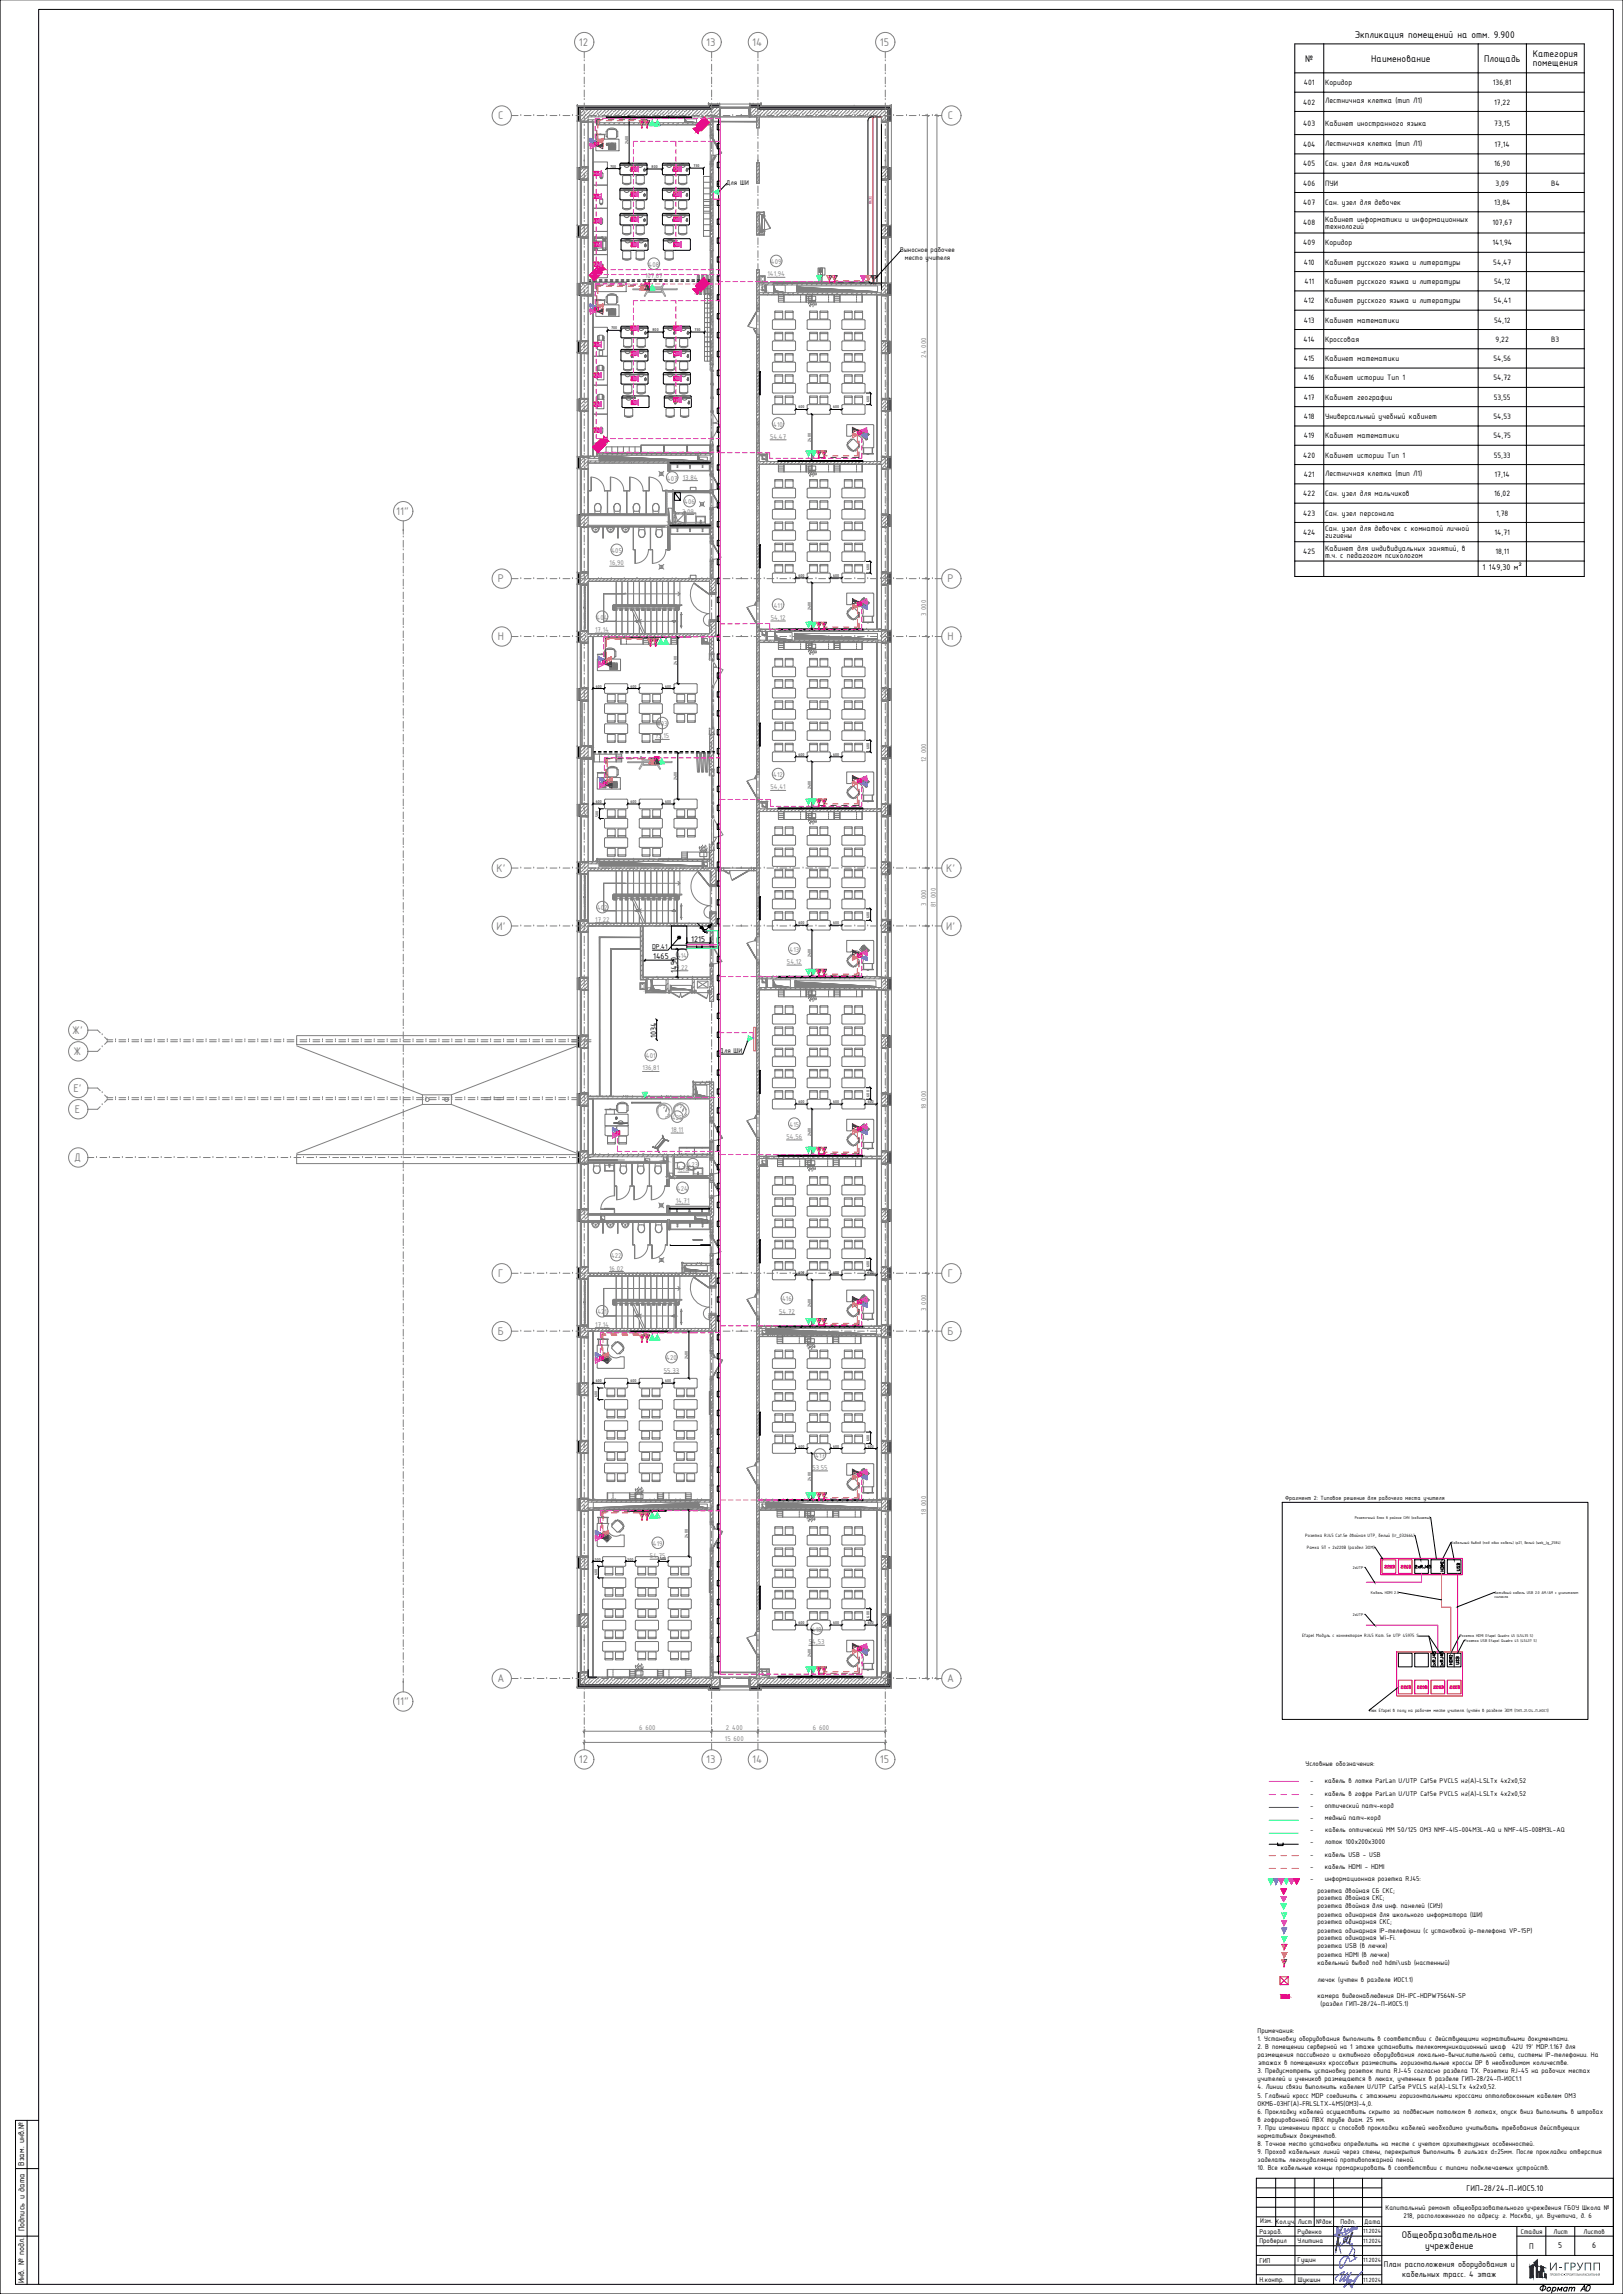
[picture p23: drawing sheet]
<svg xmlns="http://www.w3.org/2000/svg" width="841mm" height="1189mm" viewBox="0 0 841 1189" stroke-linecap="round" stroke-linejoin="round" font-family="sans-serif">
<defs><g id="words">
<text font-size="7.5" x="797" y="1190">Формат А0</text>
<g font-size="6.2" fill="#808080">
<text x="300" y="24">12</text>
<text x="366" y="24">13</text>
<text x="390" y="24">14</text>
<text x="456" y="24">15</text>
<text x="258" y="62">С</text>
<text x="491" y="62">С</text>
<text x="205" y="267">11&quot;</text>
<text x="258" y="302">Р</text>
<text x="491" y="302">Р</text>
<text x="258" y="332">Н</text>
<text x="491" y="332">Н</text>
<text x="257" y="452">К'</text>
<text x="490" y="452">К'</text>
<text x="257" y="482">И'</text>
<text x="490" y="482">И'</text>
<text x="37" y="536">Ж'</text>
<text x="38" y="547">Ж</text>
<text x="38" y="566">Е'</text>
<text x="39" y="577">Е</text>
<text x="38" y="602">Д</text>
<text x="258" y="662">Г</text>
<text x="491" y="662">Г</text>
<text x="258" y="692">Б</text>
<text x="491" y="692">Б</text>
<text x="258" y="872">А</text>
<text x="491" y="872">А</text>
<text x="205" y="884">11&quot;</text>
<text x="300" y="914">12</text>
<text x="366" y="914">13</text>
<text x="390" y="914">14</text>
<text x="456" y="914">15</text>
</g>
<text font-size="5.6" fill="#193153" x="810" y="1177">ГРУПП</text>
<g font-size="5.4">
<text x="702" y="20">Экпликация помещений на отм. 9.900</text>
<text x="794" y="30">Категория</text>
<text x="676" y="32">№</text>
<text x="711" y="32">Наименование</text>
<text x="769" y="32">Площадь</text>
<text x="794" y="34">помещения</text>
<text x="726" y="1160">Общеобразовательное</text>
<text x="738" y="1165">учреждение</text>
</g>
<g font-size="4.7">
<text x="768" y="295">1 149,30 м²</text>
<text x="358" y="488">1215</text>
<text x="338" y="497">1465</text>
<text x="351" y="504" transform="rotate(-90 351 504)">1450</text>
<text x="340" y="538" transform="rotate(-90 340 538)">1034</text>
<text x="12" y="1123" transform="rotate(-90 12 1123)">Взам. инв.№</text>
<text x="760" y="1136">ГИП-28/24-П-ИОС5.10</text>
<text x="13" y="1156" transform="rotate(-90 13 1156)">Подпись и дата</text>
<text x="792" y="1165">П</text>
<text x="807" y="1165">5</text>
<text x="825" y="1165">6</text>
<text x="717" y="1175">План расположения оборудования и</text>
<text x="727" y="1180">кабельных трасс. 4 этаж</text>
<text x="13" y="1183" transform="rotate(-90 13 1183)">Инв. № подл.</text>
</g>
<g font-size="4.4" fill="#f00">
<text x="717" y="814">220В</text>
<text x="725" y="814">220В</text>
<text x="725" y="876">220В</text>
<text x="733" y="876">220В</text>
<text x="742" y="876">220В</text>
<text x="750" y="876">220В</text>
</g>
<g font-size="4.4">
<text x="732" y="814">2xRJ45</text>
<text x="749" y="816" transform="rotate(-90 749 816)">HDMI</text>
<text x="758" y="815" transform="rotate(-90 758 815)">USB</text>
<text x="754" y="864" transform="rotate(-90 754 864)">HDMI</text>
<text x="757" y="864" transform="rotate(-90 757 864)">USB</text>
<text x="745" y="865" transform="rotate(-90 745 865)">1xRJ45</text>
<text x="749" y="865" transform="rotate(-90 749 865)">1xRJ45</text>
</g>
<g font-size="4.3">
<text x="676" y="44">401</text>
<text x="687" y="44">Коридор</text>
<text x="774" y="44">136,81</text>
<text x="687" y="54">Лестничная клетка (тип Л1)</text>
<text x="675" y="54">402</text>
<text x="774" y="54">17,22</text>
<text x="675" y="65">403</text>
<text x="687" y="65">Кабинет иностранного языка</text>
<text x="774" y="65">73,15</text>
<text x="675" y="76">404</text>
<text x="687" y="76">Лестничная клетка (тип Л1)</text>
<text x="774" y="76">17,14</text>
<text x="675" y="86">405</text>
<text x="687" y="86">Сан. узел для мальчиков</text>
<text x="774" y="86">16,90</text>
<text x="675" y="96">406</text>
<text x="687" y="96">ПУИ</text>
<text x="775" y="96">3,09</text>
<text x="804" y="96">В4</text>
<text x="675" y="106">407</text>
<text x="687" y="106">Сан. узел для девочек</text>
<text x="774" y="106">13,84</text>
<text x="675" y="117">408</text>
<text x="687" y="115">Кабинет информатики и информационных</text>
<text x="687" y="118">технологий</text>
<text x="773" y="117">107,67</text>
<text x="675" y="127">409</text>
<text x="687" y="127">Коридор</text>
<text x="773" y="127">141,94</text>
<text x="676" y="137">410</text>
<text x="687" y="137">Кабинет русского языка и литературы</text>
<text x="774" y="137">54,47</text>
<text x="676" y="147">411</text>
<text x="687" y="147">Кабинет русского языка и литературы</text>
<text x="774" y="147">54,12</text>
<text x="676" y="157">412</text>
<text x="687" y="157">Кабинет русского языка и литературы</text>
<text x="774" y="157">54,41</text>
<text x="676" y="167">413</text>
<text x="687" y="167">Кабинет математики</text>
<text x="774" y="167">54,12</text>
<text x="676" y="177">414</text>
<text x="687" y="177">Кроссовая</text>
<text x="775" y="177">9,22</text>
<text x="804" y="177">В3</text>
<text x="676" y="187">415</text>
<text x="687" y="187">Кабинет математики</text>
<text x="774" y="187">54,56</text>
<text x="676" y="197">416</text>
<text x="687" y="197">Кабинет истории Тип 1</text>
<text x="774" y="197">54,72</text>
<text x="676" y="207">417</text>
<text x="687" y="207">Кабинет географии</text>
<text x="774" y="207">53,55</text>
<text x="676" y="217">418</text>
<text x="687" y="217">Универсальный учебный кабинет</text>
<text x="774" y="217">54,53</text>
<text x="676" y="227">419</text>
<text x="687" y="227">Кабинет математики</text>
<text x="774" y="227">54,75</text>
<text x="675" y="237">420</text>
<text x="687" y="237">Кабинет истории Тип 1</text>
<text x="774" y="237">55,33</text>
<text x="676" y="247">421</text>
<text x="687" y="247">Лестничная клетка (тип Л1)</text>
<text x="774" y="247">17,14</text>
<text x="675" y="257">422</text>
<text x="687" y="257">Сан. узел для мальчиков</text>
<text x="774" y="257">16,02</text>
<text x="675" y="267">423</text>
<text x="687" y="267">Сан. узел персонала</text>
<text x="775" y="267">1,78</text>
<text x="687" y="275">Сан. узел для девочек с комнатой личной</text>
<text x="675" y="277">424</text>
<text x="687" y="279">гигиены</text>
<text x="774" y="277">14,71</text>
<text x="675" y="287">425</text>
<text x="687" y="285">Кабинет для индивидуальных занятий, в</text>
<text x="775" y="287">18,11</text>
<text x="687" y="289">т.ч. с педагогом психологом</text>
</g>
<g font-size="3.9">
<text x="376" y="96">Для ШИ</text>
<text x="466" y="131">Выносное рабочее</text>
<text x="469" y="135">место учителя</text>
<text x="373" y="546">Для ШИ</text>
<text x="676" y="915">Условные обозначения:</text>
<text x="679" y="924">-</text>
<text x="687" y="924">кабель в лотке ParLan U/UTP Cat5e PVCLS нг(А)-LSLTx 4х2x0,52</text>
<text x="679" y="931">-</text>
<text x="687" y="931">кабель в гофре ParLan U/UTP Cat5e PVCLS нг(А)-LSLTx 4х2x0,52</text>
<text x="679" y="937">-</text>
<text x="687" y="937">оптический патч-корд</text>
<text x="679" y="943">-</text>
<text x="687" y="943">медный патч-корд</text>
<text x="679" y="950">-</text>
<text x="687" y="950">кабель оптический MM 50/125 OM3 NMF-4IS-004M3L-AQ и NMF-4IS-008M3L-AQ</text>
<text x="679" y="956">-</text>
<text x="687" y="956">лоток 100х200х3000</text>
<text x="679" y="962">-</text>
<text x="687" y="962">кабель USB - USB</text>
<text x="679" y="968">-</text>
<text x="687" y="968">кабель HDMI - HDMI</text>
<text x="679" y="975">-</text>
<text x="687" y="975">информационная розетка RJ45:</text>
<text x="683" y="981">розетка двойная СБ СКС;</text>
<text x="683" y="985">розетка двойная СКС;</text>
<text x="683" y="989">розетка двойная для инф. панелей (СИУ)</text>
<text x="683" y="993">розетка одинарная для школьного информатора (ШИ)</text>
<text x="683" y="997">розетка одинарная СКС;</text>
<text x="683" y="1002">розетка одинарная IP-телефонии (с установкой ip-телефона VP-15P)</text>
<text x="683" y="1006">розетка одинарная Wi-Fi.</text>
<text x="683" y="1010">розетка USB (в лючке)</text>
<text x="683" y="1014">розетка HDMI (в лючке)</text>
<text x="683" y="1018">кабельный вывод под hdmi\usb (настенный)</text>
<text x="683" y="1027">лючок (учтен в разделе ИОС1.1)</text>
<text x="683" y="1035">камера видеонаблюдения DH-IPC-HDPW7564N-SP</text>
<text x="684" y="1040">(раздел ГИП-28/24-П-ИОС5.1)</text>
<text x="652" y="1053">Примечания:</text>
<text x="652" y="1058">1. Установку оборудования выполнить в соответствии с действующими нормативными документами.</text>
<text x="652" y="1062">2. В помещении серверной на 1 этаже установить телекоммуникационный шкаф</text>
<text x="783" y="1062">42U 19' MDP.1.167 для</text>
<text x="652" y="1066">размещения пассивного и активного оборудования локально-вычислительной сети, системы IP-телефонии. На</text>
<text x="652" y="1070">этажах в помещениях кроссовых разместить горизонтальные кроссы DP в необходимом количестве.</text>
<text x="652" y="1074">3. Предусмотреть установку розеток типа RJ-45 согласно раздела ТХ. Розетки RJ-45 на рабочих местах</text>
<text x="652" y="1078">учителей и учеников размещаются в люках, учтенных в разделе ГИП-28/24-П-ИОС1.1</text>
<text x="652" y="1083">4. Линии связи выполнить кабелем U/UTP Cat5e PVCLS нг(А)-LSLTx 4х2x0,52.</text>
<text x="652" y="1087">5. Главный кросс MDP соединить с этажными горизонтальными кроссами оптоловоконным кабелем OM3</text>
<text x="652" y="1091">ОКМБ-03НГ(А)-FRLSLTX-4М5(OM3)-4,0.</text>
<text x="652" y="1096">6. Прокладку кабелей осуществить скрыто за подвесным потолком в лотках, опуск вниз выполнить в штробах</text>
<text x="652" y="1100">в гофрированной ПВХ трубе диам. 25 мм.</text>
<text x="652" y="1104">7. При изменении трасс и способов прокладки кабелей необходимо учитывать требования действующих</text>
<text x="652" y="1108">нормативных документов.</text>
<text x="652" y="1112">8. Точное место установки определить на месте с учетом архитектурных особенностей.</text>
<text x="652" y="1116">9. Проход кабельных линий через стены, перекрытия выполнить в гильзах d=25мм. После прокладки отверстия</text>
<text x="652" y="1121">заделать легкоудаляемой противопожарной пеной.</text>
<text x="652" y="1125">10. Все кабельные концы промаркировать в соответствии с типами подключаемых устройств.</text>
<text x="718" y="1145">Капитальный ремонт общеобразовательного учреждения ГБОУ Школа №</text>
<text x="727" y="1149">218, расположенного по адресу: г. Москва, ул. Вучетича, д. 6</text>
<text x="653" y="1158">Разраб.</text>
<text x="653" y="1152">Изм. Кол.уч.</text>
<text x="672" y="1158">Руденко</text>
<text x="672" y="1153">Лист</text>
<text x="682" y="1153">№док</text>
<text x="695" y="1153">Подп.</text>
<text x="707" y="1153">Дата</text>
<text x="788" y="1158">Стадия</text>
<text x="805" y="1158">Лист</text>
<text x="821" y="1158">Листов</text>
<text x="653" y="1163">Проверил</text>
<text x="672" y="1163">Улитина</text>
<text x="653" y="1173">ГИП</text>
<text x="672" y="1172">Гущин</text>
<text x="653" y="1182">Н.контр.</text>
</g>
<g font-size="3.9" fill="#808080">
<text x="399" y="137">409</text>
<text x="336" y="138">408</text>
<text x="398" y="143">141,94</text>
<text x="334" y="144">107,67</text>
<text x="480" y="185" transform="rotate(-90 480 185)">24 000</text>
<text x="401" y="221">410</text>
<text x="399" y="227">54,47</text>
<text x="346" y="249">407</text>
<text x="354" y="249">13,84</text>
<text x="355" y="261">406</text>
<text x="353" y="266">3,09</text>
<text x="317" y="287">405</text>
<text x="316" y="293">16,90</text>
<text x="401" y="315">411</text>
<text x="309" y="321">404</text>
<text x="399" y="321">54,12</text>
<text x="480" y="319" transform="rotate(-90 480 319)">3 000</text>
<text x="308" y="328">17,14</text>
<text x="340" y="376">403</text>
<text x="339" y="383">73,15</text>
<text x="480" y="395" transform="rotate(-90 480 395)">12 000</text>
<text x="401" y="403">412</text>
<text x="399" y="409">54,41</text>
<text x="309" y="472">402</text>
<text x="480" y="469" transform="rotate(-90 480 469)">3 000</text>
<text x="485" y="470" transform="rotate(-90 485 470)">81 000</text>
<text x="308" y="478">17,22</text>
<text x="351" y="496">414</text>
<text x="409" y="493">413</text>
<text x="350" y="503">9,22</text>
<text x="408" y="500">54,12</text>
<text x="335" y="548">401</text>
<text x="333" y="555">136,81</text>
<text x="480" y="575" transform="rotate(-90 480 575)">18 000</text>
<text x="348" y="580">425</text>
<text x="348" y="587">18,11</text>
<text x="409" y="584">415</text>
<text x="408" y="590">54,56</text>
<text x="356" y="605">423</text>
<text x="351" y="607">1,78</text>
<text x="351" y="617">424</text>
<text x="350" y="624">14,71</text>
<text x="317" y="652">422</text>
<text x="316" y="658">16,02</text>
<text x="405" y="674">416</text>
<text x="310" y="681">421</text>
<text x="404" y="681">54,72</text>
<text x="480" y="679" transform="rotate(-90 480 679)">3 000</text>
<text x="308" y="688">17,14</text>
<text x="345" y="705">420</text>
<text x="344" y="711">55,33</text>
<text x="422" y="755">417</text>
<text x="421" y="762">53,55</text>
<text x="480" y="785" transform="rotate(-90 480 785)">18 000</text>
<text x="338" y="801">419</text>
<text x="337" y="808">54,75</text>
<text x="421" y="846">418</text>
<text x="419" y="852">54,53</text>
<text x="331" y="897">6 600</text>
<text x="376" y="897">2 400</text>
<text x="421" y="897">6 600</text>
<text x="376" y="903">15 600</text>
</g>
<g font-size="3.5">
<text x="338" y="492">DP.41</text>
<text x="673" y="1183">Шукшин</text>
</g>
<g font-size="3.4">
<text x="666" y="778">Фрагмент 2: Типовое решение для рабочего места учителя</text>
<text x="706" y="1157">11.2024</text>
<text x="706" y="1162">11.2024</text>
<text x="706" y="1172">11.2024</text>
<text x="706" y="1182">11.2024</text>
</g>
<g font-size="2.6">
<text x="676" y="797">Розетка RJ45 Cat.5e двойная UTP, белый (lr_032664)</text>
<text x="677" y="803">Рамка 5П + 2х220В (раздел ЭОМ)</text>
<text x="675" y="849">Efapel Модуль с коннектором RJ45 Кат. 5e UTP 45975 S</text>
<text x="709" y="887">Люк Efapel в полу на рабочем месте учителя. (учтён в разделе ЭОМ (</text>
<text x="802" y="887">)</text>
</g>
<g font-size="2.3">
<text x="326" y="75" transform="rotate(-90 326 75)">2400</text>
<text x="316" y="87">700</text>
<text x="338" y="87">800</text>
<text x="359" y="87">730</text>
<text x="317" y="171">700</text>
<text x="338" y="172">800</text>
<text x="360" y="172">730</text>
<text x="451" y="208" transform="rotate(-90 451 208)">600</text>
<text x="414" y="212">600</text>
<text x="432" y="212">600</text>
<text x="420" y="229" transform="rotate(-90 420 229)">2400</text>
<text x="414" y="299">600</text>
<text x="432" y="299">600</text>
<text x="451" y="296" transform="rotate(-90 451 296)">600</text>
<text x="420" y="316" transform="rotate(-90 420 316)">2400</text>
<text x="351" y="345" transform="rotate(-90 351 345)">2400</text>
<text x="309" y="356">600</text>
<text x="327" y="356">600</text>
<text x="345" y="356">600</text>
<text x="451" y="388" transform="rotate(-90 451 388)">600</text>
<text x="414" y="392">600</text>
<text x="432" y="392">600</text>
<text x="351" y="404" transform="rotate(-90 351 404)">2400</text>
<text x="420" y="409" transform="rotate(-90 420 409)">2400</text>
<text x="309" y="416">600</text>
<text x="327" y="416">600</text>
<text x="345" y="416">600</text>
<text x="310" y="423" transform="rotate(-90 310 423)">500</text>
<text x="414" y="479">600</text>
<text x="432" y="479">600</text>
<text x="451" y="476" transform="rotate(-90 451 476)">600</text>
<text x="420" y="496" transform="rotate(-90 420 496)">2400</text>
<text x="451" y="568" transform="rotate(-90 451 568)">600</text>
<text x="414" y="572">600</text>
<text x="432" y="572">600</text>
<text x="450" y="572">600</text>
<text x="420" y="589" transform="rotate(-90 420 589)">2400</text>
<text x="451" y="657" transform="rotate(-90 451 657)">600</text>
<text x="414" y="660">600</text>
<text x="432" y="660">600</text>
<text x="450" y="660">600</text>
<text x="420" y="677" transform="rotate(-90 420 677)">2400</text>
<text x="356" y="705" transform="rotate(-90 356 705)">2400</text>
<text x="309" y="716">600</text>
<text x="327" y="716">600</text>
<text x="345" y="716">600</text>
<text x="310" y="724" transform="rotate(-90 310 724)">600</text>
<text x="451" y="747" transform="rotate(-90 451 747)">600</text>
<text x="414" y="750">600</text>
<text x="432" y="750">600</text>
<text x="450" y="750">600</text>
<text x="420" y="767" transform="rotate(-90 420 767)">2400</text>
<text x="356" y="797" transform="rotate(-90 356 797)">2400</text>
<text x="308" y="809">500</text>
<text x="325" y="809">500</text>
<text x="342" y="809">500</text>
<text x="310" y="816" transform="rotate(-90 310 816)">600</text>
<text x="451" y="838" transform="rotate(-90 451 838)">600</text>
<text x="414" y="842">600</text>
<text x="432" y="842">600</text>
<text x="450" y="842">600</text>
<text x="420" y="859" transform="rotate(-90 420 859)">2400</text>
</g>
<text font-size="2.3" fill="#991b1e" x="452" y="106" transform="rotate(-90 452 106)">8630</text>
<g font-size="2.2">
<text x="702" y="787">Розеточный блок в районе СИУ (кабинеты)</text>
<text x="752" y="800">Кабельный вывод (под один кабель) ip21, белый (web_lg_2584)</text>
<text x="701" y="813">2хUTP</text>
<text x="710" y="826">Кабель HDMI 2.0</text>
<text x="774" y="826">Активный кабель USB 2.0 AM/AM с усилителем</text>
<text x="774" y="828">сигнала</text>
<text x="701" y="837">2хUTP</text>
<text x="756" y="849">Розетка HDMI Efapel Quadro 45 (45435 S)</text>
<text x="759" y="851">Розетка USB Efapel Quadro 45 (45437 S)</text>
<text x="785" y="887">ГИП-21/24-П-ИОС1</text>
</g>
</g></defs>
<g fill="none" stroke="#808080" stroke-width=".52">
<path d="M303 38h.1M303 31h.1M303 27v3M303 33v4M303 40v3M369 38h.1M369 31h.1M369 27v3M369 33v4M369 40v3M393 38h.1M393 31h.1"/>
<path d="M393 27v3M393 33v4M393 40v3M459 38h.1M459 31h.1M459 27v3M459 33v4M459 40v3M265 60h3M270 60h.1M272 60h3M277 60h.1"/>
<path d="M278 60h4M283 60h.1M285 60h4M290 60h.1M292 60h3M297 60h.1M298 60h4M299 55v820M299 55h68M299 55h.1M301 57h.1M303 58h.1"/>
<path d="M303 52h.1M303 45h.1M303 47v3M303 53v4M303 57l-2 2M303 58l-1 2M303 60h.1M304 58h.1M305 57h-1M305 60h4M306 60h.1M307 57l-6 6"/>
<path d="M307 58l-1 1M308 57h.1M309 57h-1M309 60l-1 1M310 59h.1M310 60h.1M310 57l-4 4M312 57l-2 2M312 60h3M312 57h.1M313 59l-1 1M314 59h.1"/>
<path d="M314 57l-4 4M316 57l-2 1M317 60h.1M318 59l-2 1M318 57l-4 4M318 58h.1M319 60h3M320 57l-2 1M321 57l-4 4M322 58l-2 2M322 58h.1M323 57h.1"/>
<path d="M323 60h.1M324 60h.1M325 57l-4 4M325 60h4M326 58l-2 1M326 57h.1M327 57h.1M328 60l-1 1M328 59h.1M329 57l-4 4M330 57l-1 2M330 60h.1"/>
<path d="M330 57h.1M332 59l-2 1M332 60h3M332 59h.1M332 57l-4 4M334 57l-1 1M336 59l-1 1M336 57l-4 4M336 58h.1M337 60h.1M338 57l-1 1M339 60h3"/>
<path d="M340 57l-4 4M340 58l-1 2M341 58h.1M342 57h-1M342 60h.1M343 57l-4 4M344 60h.1M344 58l-1 1M345 57h.1M345 60h4M346 60l-1 1M346 59h.1"/>
<path d="M347 57l-4 4M348 57l-1 2M349 57h.1M350 59l-1 1M350 60h.1M351 59h.1M351 57l-4 4M352 60h4M352 57l-1 1M354 59l-1 1M355 57l-4 4M355 58h.1"/>
<path d="M356 57l-1 1M357 60h.1M358 57l-4 4M358 58l-1 2M359 60h3M359 58h.1M360 57h-1M361 60h.1M362 57l-4 4M363 58l-2 1M363 57h.1M364 60h.1"/>
<path d="M364 57h.1M364 60l-1 1M365 59h.1M365 60h7M366 57l-4 4M367 57l-2 2M367 54h.1M367 54v1M367 54h27M367 57h.1M367 55h.1M369 59l-2 1"/>
<path d="M369 58h.1M369 52h.1M369 45h.1M369 57h-68v816h68M369 47v3M369 53v4M369 56h24M369 60h.1M369 59h.1M370 56l-5 5M371 57l-2 1M371 56h.1"/>
<path d="M372 54h.1M372 56h.1M373 59l-2 1M373 54h.1M373 56h16v5h3v2h-23v-2h4zM373 57l-5 4M373 55h-5v1h-68v7M373 54v7M373 56h16M373 60h.1M373 56v2M373 59v2"/>
<path d="M374 56h.1M375 60h3M380 60h.1M381 60h7M384 60h.1M388 56h.1M388 56v2M388 59v2M389 54h.1M389 54v7M389 55h4v1h68v7M389 56h.1"/>
<path d="M389 57h.1M389 60h.1M390 56h.1M390 54h.1M391 60h3M391 59l-1 1M392 58h.1M392 56l-3 3M393 58h.1M393 52h.1M393 45h.1M393 57h67v816h-67"/>
<path d="M393 47v3M393 53v4M393 57l-1 1M394 54h.1M394 55h.1M394 54v1M395 57l-4 4M395 58l-1 2M396 58h.1M396 60h.1M397 57h-1M397 60h4"/>
<path d="M397 60h.1M399 57l-4 4M399 58l-1 1M400 57h.1M401 57h-1M401 60l-1 1M402 59h.1M402 57l-4 4M403 60h.1M403 57l-1 2M404 57h.1M404 60h4"/>
<path d="M405 59l-1 1M406 59h.1M406 57l-4 4M408 57l-2 1M409 60h.1M409 59l-1 1M410 57l-4 4M410 58h.1M411 60h3M412 57l-2 1M413 57l-4 4M414 58l-2 2"/>
<path d="M414 58h.1M415 57h.1M416 60h.1M417 57l-4 4M418 60h3M418 58l-2 1M418 57h.1M419 57h.1M420 60l-1 1M420 59h.1M421 57l-4 4M422 57l-2 2"/>
<path d="M422 57h.1M423 60h.1M424 59l-2 1M424 59h.1M424 60h4M424 57l-4 4M426 57l-1 1M428 59l-2 1M428 57l-4 4M428 58h.1M430 60h.1M430 57l-1 1"/>
<path d="M431 60h3M432 57l-4 4M432 58l-1 2M432 58h.1M434 57h-1M434 60h.1M435 57l-4 4M436 58l-1 1M436 60h.1M437 57h.1M438 60h3M438 60l-1 1"/>
<path d="M438 59h.1M439 57l-4 4M440 57l-1 2M441 57h.1M442 59l-1 1M443 59h.1M443 55h.1M443 57l-4 4M443 60h.1M444 60h4M444 57l-1 1M446 59l-1 1"/>
<path d="M446 57l-4 4M447 58h.1M448 57l-1 1M450 60h.1M450 57l-4 4M450 58l-1 2M451 58h.1M451 60h4M452 57h-1M453 60h.1M454 57l-4 4M454 58l-1 1"/>
<path d="M455 57h.1M456 57h-1M456 60h.1M456 60l-1 1M457 59h.1M457 57l-4 4M458 60h3M459 57l-2 2M459 58h.1M459 52h.1M459 45h.1M459 47v3"/>
<path d="M459 53v4M459 57h.1M460 57l-3 4M460 59l-1 1M461 55h.1M462 55h.1M462 55v8M462 55h-68M462 55v820M463 60h.1M464 60h4M470 60h.1"/>
<path d="M471 60h4M476 60h.1M478 60h4M480 59l1 1M481 59v812M483 60h.1M484 60h4M485 59l1 1M486 59v812M299 63h.1M299 63h6M301 79h.1"/>
<path d="M301 78h.1M301 71h.1M301 64h.1M301 60v1M301 63h6v83l-2 1h-4v-24h4v-6h-4v-24h4v-6h-4zM301 63v24M301 63h1M301 60h.1M303 78h.1M303 72h.1M303 65h.1M303 60v4"/>
<path d="M303 67v3M303 73v4M303 62l-1 1M303 62h.1M304 63h5M305 63h4v2h59v127v43h-59v1h-4v-83h2v-7h-2zM305 63h.1M305 62h5v2h58M305 63h4M305 62l-1 1M305 60l-1 1M307 63v173"/>
<path d="M307 62l-1 1M309 65h.1M309 63h.1M309 63v2M309 65h59M310 62l-1 1M311 64l-1 1M314 64l-1 1M314 65h.1M316 60h.1M316 64l-1 1M319 64l-1 1"/>
<path d="M319 60v1M320 60h.1M321 64l-1 1M323 60v1M324 64l-1 1M324 65h.1M326 64l-1 1M329 64l-1 1M331 64l-1 1M332 65h.1M334 64l-1 1M334 60h.1"/>
<path d="M336 64l-1 1M338 60v1M338 60h.1M339 64l-1 1M342 64l-1 1M342 60l-1 1M342 65h.1M344 64l-1 1M347 64l-1 1M349 64l-1 1M351 65h.1M352 64l-1 1"/>
<path d="M352 60h.1M354 64l-1 1M355 62h6v2l-5-1zM355 62l1 1 5 1h-6zM356 60v1M357 64l-1 1M359 64l-1 1M360 60v1M361 65h.1M362 64l-1 1M364 61v3M364 64v1"/>
<path d="M365 62h2v2l-2-1zM365 62v1l2 1h-2zM365 61v3M367 64l-1 1M368 65h.1M368 71h1M368 70h1M368 67h.1M368 63h.1M369 63h.1M369 78h.1M369 72h.1"/>
<path d="M369 65h.1M369 60v4M369 67v3M369 73v4M369 73l4 6zM369 61h23v5h1v-5h64v85h-64v-6h-1v310h-22v-120h1v-30h-2zM369 71l-1 1v-11h-63v239h67M369 71v-10h23v5h1v-5h64v178M369 64l-1 1M369 67l-1 2M369 62h.1M369 66h.1"/>
<path d="M369 69v1M369 71l1 1-1 1v-1M369 71v1M369 63h23M370 73l3 6zM370 73l3 6M371 60h.1M373 60v1M373 78l1 1M373 78v1v1l1-1M374 79l-5 1 2 1M392 65h.1"/>
<path d="M393 78h.1M393 72h.1M393 65h.1M393 60v4M393 67v3M393 73v4M393 64h.1M393 60l-1 1M393 60h.1M393 62l-1 1M393 65v1M397 60v1"/>
<path d="M408 60h.1M411 60v1M412 60h.1M415 60v1M426 60h.1M430 60v1M434 60l-1 1M444 60h.1M448 60v1M449 60h.1M452 60v1M454 61h3v2h3v24h-3v6h3v24h-3v6h3v24l-6-1z"/>
<path d="M454 61v85M457 63h1M458 61l-1 2h5M459 61h.1M459 78h.1M459 72h.1M459 65h.1M459 60v4M459 67v3M459 73v4M459 63h1M460 63v24"/>
<path d="M460 79h.1M460 78h.1M460 71h.1M460 64h.1M460 61l-1 2M462 63h.1M299 87h1v6h-1zM300 87v6M301 87h4M301 93h4M301 86h.1M301 94h.1"/>
<path d="M301 93v24M301 87h1M301 86h1M301 93h1M302 93h.1M302 89l-1 1M302 87l-1 1M302 89h.1M303 95h.1M303 88h.1M303 83h.1M303 80v7"/>
<path d="M303 90v3M303 96v4M304 87h1M304 86h1M304 93h1M304 91l-2 1M304 87l-1 1M304 90h.1M305 88l-4 4M305 92l-1 1M305 90h.1M368 85h1"/>
<path d="M368 85h.1M369 100h.1M369 96h-1M369 95h.1M369 88h.1M369 83h.1M369 80v7M369 90v3M369 96v4M369 83h1l-1 1M369 83v1M369 92l-1 1"/>
<path d="M369 86l-1 1M369 89l-1 2M369 93l-1 2M369 97l-1 1M369 88l-1 1M369 99h.1M369 84h-1v108M369 84v108M370 81v2zM370 82v1zM370 82v1M371 81v1"/>
<path d="M371 81h-1l1 1M392 84h1v11h-1zM392 87h.1M393 95h.1M393 88h.1M393 83h.1M393 80v7M393 90v3M393 96v4M393 84l-1 1M393 93l-1 1M393 88l-1 1"/>
<path d="M393 91l-1 2M393 86h.1M393 89l-1 1M393 84h-1v11h1M393 84v11M457 87h3M457 93h3M457 87h1M457 86h1M457 93h1M457 92h.1M457 88v1"/>
<path d="M458 88h.1M458 87h.1M459 95h.1M459 88h.1M459 83h.1M459 80v7M459 90v3M459 96v4M459 87h1M459 86h1M459 93h1M459 90l-1 1"/>
<path d="M460 89h.1M460 86h.1M460 94h.1M460 87l-3 3M460 91l-2 2M460 92v1v24l-3 3M461 87v6M461 87h1v6h-1zM299 117h6M299 117h.1M300 117v6M301 116h.1"/>
<path d="M301 109h.1M301 108h.1M301 101h.1M301 119h.1M301 117h1M301 116h1M302 117l-1 1M303 115h.1M303 108h.1M303 101h.1M303 103v4M303 110v3"/>
<path d="M303 117v3M303 117l-2 2M303 117h.1M304 117h1M304 116h1M305 119l-2 2M305 117l-4 4M368 104h.1M368 100h.1M368 118h.1M369 118h.1M369 114l-1 1"/>
<path d="M369 115h.1M369 108h.1M369 101h.1M369 103v4M369 110v3M369 117v3M369 114h.1M369 110l-1 1M369 100l-1 2M369 104l-1 2M369 108l-1 1M369 112l-1 1"/>
<path d="M369 119l-1 1M369 115l-1 2M369 102v1M369 106l-1 1M369 117h.1M392 110h4v12h-4zM392 120h.1M393 115h.1M393 108h.1M393 101h.1M393 103v4M393 110v3"/>
<path d="M393 117v3M393 119h.1M393 116h-1M393 110l-1 1M393 111l-1 2M393 111h2l-1 9-1 1zM393 113l-1 2M393 117l-1 1M393 110v12M393 110h3v2M393 111h2M394 110l-1 1"/>
<path d="M395 111v10h-2l1-1zM395 112h1M395 119h1v1M395 120h1M395 111v2h1M396 110h.1M396 113h.1M396 120v2h-3M396 111l-1 1M396 119h-1v2h-2l-1 1M396 110h-4v12h4v-3M396 110v3"/>
<path d="M396 113l3 5M399 118l-3 1M457 117h5M457 117h1M457 116h1M458 117l-1 1M459 115h.1M459 108h.1M459 101h.1M459 103v4M459 110v3M459 117v3"/>
<path d="M459 117h1M459 116h1M460 116h.1M460 109h.1M460 108h.1M460 101h.1M460 118l-1 2M460 120l-3 3M461 117v6M462 117v6M462 117h.1M299 123h.1"/>
<path d="M299 123h6M299 121h.1M301 139h.1M301 138h.1M301 131h.1M301 124h.1M301 123v24M301 123h1M302 122l-1 1M303 135h.1M303 128h.1M303 121h.1"/>
<path d="M303 123v4M303 130v3M303 137v3M304 123h1M305 121l-2 2M368 130h1M368 140h1M368 130h.1M368 140h.1M368 122h.1M368 131h.1M368 130v10"/>
<path d="M369 135h.1M369 128h.1M369 121h.1M369 123v4M369 130v3M369 137v3M369 140h.1M369 129h-1M369 130h.1M369 130l-1 1M369 130v10M369 133l-1 1"/>
<path d="M369 135l-1 1M369 138l-1 1M369 123l-1 1M369 126l-1 2M369 121v1M369 124l-1 2M392 140h1v21h-1zM393 140h-1M393 135h.1M393 128h.1M393 121h.1M393 123v4"/>
<path d="M393 130v3M393 137v3M394 121h-1M395 122h.1M396 121v1M457 123h5M457 123h1M458 121l-1 1M458 120h.1M459 135h.1M459 128h.1M459 121h.1"/>
<path d="M459 123v4M459 130v3M459 137v3M459 123h1M460 123h-1M460 123v24M460 139h.1M460 138h.1M460 131h.1M460 124h.1M460 122h.1M462 123h.1"/>
<path d="M462 122h.1M299 147h1v6h-1zM300 147v6M301 147h6v6h-2M301 153h4M301 146h.1M301 154h.1M301 152v1M301 147h.1M301 153h6v83l-2 1h-4v-24h4v-6h-4v-24h4v-6h-4zM301 153h1M301 153v24"/>
<path d="M301 147h1M301 146h1M301 152h.1M301 148v1M302 148h.1M303 155h.1M303 148h.1M303 142h.1M303 143v4h-1M303 150v4M303 157v3M303 150l-1 1"/>
<path d="M304 147h3M304 146h3M304 150h.1M305 147l-4 4M305 150l-3 3M305 152l-1 1M305 147h2v6h-2M305 149h-1M307 153h1h-4M334 145h9M361 143h1l-1 10zM362 143l1 10"/>
<path d="M364 143h1v10M364 143l1 10M364 143l-1 10M364 143v10h-1M366 143h1l1 10M366 143l1 10h1M366 143l-1 10M366 143v10h-1M368 153h.1M368 159h.1M368 155h.1M369 155h.1"/>
<path d="M369 151l-1 1M369 148h.1M369 142h.1M369 143v4M369 150v4M369 157v3M369 151h.1M369 147l-1 1M369 152l-1 1M369 148l-1 2M369 145l-1 1M369 141l-1 1"/>
<path d="M369 156l-1 1M369 159l-1 2M369 143l-1 1M369 154h.1M369 157v1M392 160h1M392 142h.1M392 157h.1M393 155h.1M393 148h.1M393 142h.1M393 143v4"/>
<path d="M393 150v4M393 157v3M393 156h.1M393 152l-1 1M393 152h.1M393 148l-1 2M393 153h64v86h-59v-4h-5zM393 146h.1M393 147h.1M393 153h.1M393 143h3v3h-3zM393 154l-1 1"/>
<path d="M393 159v1M393 153h69M393 143l-1 1M393 146l-1 2M393 150l-1 1M393 157l-1 2M393 141h.1M393 144l-1 2M393 153h64M393 148h64M393 146h65M393 143h3v3"/>
<path d="M394 143v3M394 147h.1M394 143h2v3h-2zM395 149h1v2l-1-1zM395 149v1l1 1h-1zM395 147h.1M395 146h.1M396 147l-1 1M396 152l-1 1M396 148v4M397 148v4M397 147h.1"/>
<path d="M398 144h9M398 153h.1M399 147l-2 1M399 152l-1 1M400 153h.1M401 148h6v4l-5-1zM401 148l1 3 5 1h-6zM401 147l-1 1M401 153h.1M401 152l-1 1M402 147h.1M404 147l-1 1"/>
<path d="M404 152l-1 1M406 147l-1 1M406 152l-1 1M406 147h.1M408 147h.1M409 147l-1 1M409 152l-1 1M409 153h.1M411 153h.1M411 147l-1 1M411 152l-1 1M412 147h.1"/>
<path d="M413 148h42v3l-40-2zM413 148l2 1 40 2h-42zM414 147l-1 1M414 152l-1 1M416 147l-1 1M416 152l-1 1M417 147h.1M419 147l-1 1M419 152l-1 1M420 153h.1M420 147h.1M421 147h.1"/>
<path d="M421 147l-1 1M421 152v1M422 153h.1M424 147l-1 1M424 152l-1 1M426 147l-1 1M427 152l-1 1M428 153h.1M429 147h.1M429 147l-1 1M429 152l-1 1M431 147h.1"/>
<path d="M431 153h.1M432 147l-1 1M432 152l-1 1M433 153h.1M434 147l-1 1M434 152l-1 1M437 147l-1 1M437 152l-1 1M438 153h.1M439 147h.1M439 147l-1 1M439 152l-1 1"/>
<path d="M440 147h.1M442 147l-1 1M442 152l-1 1M442 147h.1M442 153h.1M444 147l-1 1M444 152l-1 1M444 153h.1M446 153h.1M447 147l-1 1M447 152l-1 1M449 147h.1"/>
<path d="M449 147l-1 1M450 152l-1 1M451 147h.1M452 147l-1 1M452 152l-1 1M453 147h.1M453 153h.1M454 153h6v24h-3v6h3v24h-3v6h3v24h-3v2h-3zM454 153v86M454 147v1M455 152l-1 1M456 153h.1"/>
<path d="M457 146h.1M457 147h.1M457 153h.1M457 152h-64M457 147h5M457 153h1M457 147l-1 1M457 152l-1 1M457 151h.1M458 147h-65M459 153h.1M459 149l-2 2"/>
<path d="M459 155h.1M459 148h.1M459 142h.1M459 143v4M459 150v4M459 157v3M459 153h1M459 147h1M459 146h1M459 149h.1M459 147l-2 2M460 153v24"/>
<path d="M460 146h.1M460 154h.1M460 149l-3 4M460 148h.1M460 151l-1 1M461 147v6M462 147v6M462 147h.1M462 153h.1M462 149h.1M299 177h6M299 177h.1"/>
<path d="M300 177v6M301 169h.1M301 168h.1M301 161h.1M301 176h.1M301 177h1M301 176h1M302 177l-1 1M303 175h.1M303 168h.1M303 162h.1M303 163v4"/>
<path d="M303 170v4M303 177v3M304 177h1M304 176h1M304 177l-3 3M304 179l-1 1M305 178h.1M305 180l-3 3M368 177h.1M368 174h.1M369 173h.1M369 169l-1 1"/>
<path d="M369 175h.1M369 168h.1M369 162h.1M369 163v4M369 170v4M369 177v3M369 169h.1M369 165l-1 1M369 178l-1 1M369 176v1M369 163l-1 1M369 170l-1 2"/>
<path d="M369 174l-1 1M369 172v1M369 167l-1 1M369 161l-1 2M369 180l-1 1M388 169l4 1-2 1M388 168v1M390 171h1M391 171l1 1zM391 171l1 1M392 162l-4 6zM392 162l-4 6"/>
<path d="M392 175h1M392 173v138M392 174h1M392 161v1zM392 173v-1v1M392 173h.1M392 173h1v66h64M392 161h.1M392 179h.1M392 175h.1M393 175h.1M393 168h.1"/>
<path d="M393 162h.1M393 163v4M393 170v4M393 177v3M393 176l-1 1M393 179l-1 2M393 178h.1M457 177h3M457 177h1M457 176h1M457 180h.1M458 180h.1"/>
<path d="M459 177l-2 2M459 175h.1M459 168h.1M459 162h.1M459 163v4M459 170v4M459 177v3M459 177h1M459 176h1M460 178l-2 1M460 176h.1M460 169h.1"/>
<path d="M460 168h.1M460 161h.1M460 177h.1M460 179l-3 3M461 177v6M461 177h1v6h-1zM299 183h.1M299 183h6M301 199h.1M301 198h.1M301 191h.1M301 184h.1"/>
<path d="M301 183v24M301 183h1M302 181l-1 1M302 180h.1M303 195h.1M303 188h.1M303 182h.1M303 184v3M303 190v4M303 197v3M304 183h1M304 183h.1"/>
<path d="M304 182h.1M305 182h.1M368 189h.1M368 192h.1M368 189h1M368 192h1M368 189v3M368 199h.1M368 200h.1M368 199v1M368 199h1M368 200h1"/>
<path d="M369 188h-1M369 199v7zM369 192v7zM369 199h.1M369 192h.1M369 195h.1M369 188h.1M369 182h.1M369 184v3M369 190v4M369 197v3M369 189l-1 1"/>
<path d="M369 187h.1M369 184l-1 1M369 200h.1M369 199v1M369 189h.1M369 189v3M369 191l-1 1M369 190h.1M369 181l-1 2M369 185l-1 1M392 197h.1M392 193v1"/>
<path d="M393 195h.1M393 188h.1M393 182h.1M393 184v3M393 190v4M393 197v3M393 193h.1M393 189l-1 1M393 189h.1M393 185l-1 1M393 181l-1 1M393 183l-1 2"/>
<path d="M393 187l-1 1M393 190l-1 2M393 194l-1 2M393 198l-1 1M393 192h.1M393 196v1M393 200l-1 1M457 183h3M457 183h1M459 195h.1M459 188h.1M459 182h.1"/>
<path d="M459 184v3M459 190v4M459 197v3M459 183h1M459 182l-1 1M460 181h.1M460 199h.1M460 198h.1M460 191h.1M460 184h.1M460 182v1v24l-1 1M299 207h1v6h-1z"/>
<path d="M300 207v6M301 207h4M301 213h4M301 206h.1M301 214h.1M301 211h.1M301 208h.1M301 213h1M301 207h1M301 206h1M301 207h.1M303 215h.1"/>
<path d="M303 209h.1M303 202h.1M303 204v3M303 210v4M303 217v4M303 209l-2 2M304 207l-3 3M304 213h1M304 207h1M304 206h1M305 211l-2 2M305 207l-1 1"/>
<path d="M305 209l-4 4v24M368 213h.1M368 214h.1M368 206h.1M368 207h.1M368 206v1M368 213v1M368 213h1M368 214h1M368 206h1M368 207h1M369 206v8z"/>
<path d="M369 206h.1M369 214h.1M369 215h.1M369 209h.1M369 202h.1M369 204v3M369 210v4M369 217v4M369 213h.1M369 207h.1M369 206v1M369 213v1"/>
<path d="M369 214l3 5h-3l4 1-4 7M392 220h.1M392 220h1M392 220v10M392 215h.1M392 212h.1M393 215h.1M393 209h.1M393 202h.1M393 204v3M393 210v4M393 217v4"/>
<path d="M393 211h.1M393 208h-1M393 220h.1M393 220v10M393 207h.1M393 203l-1 2M393 216l-1 2M393 214v1M393 218l-1 1M393 213l-1 1M393 201l-1 2M393 205l-1 2"/>
<path d="M393 209l-1 1M457 207h5M457 213h5M457 213h1M457 207h1M457 206h1M458 213h-1M458 207l-1 1M458 212h.1M458 208l-1 2M459 208h.1M459 215h.1"/>
<path d="M459 209h.1M459 202h.1M459 204v3M459 210v4M459 217v4M459 213h1M459 207h1M459 206h1M460 213v24M460 206h.1M460 214h.1M460 210l-1 2"/>
<path d="M460 208l-3 4M460 212l-1 1M461 207v6M462 207v6M462 213h.1M462 207h.1M299 237h6M299 237h.1M300 237v6M301 236h.1M301 229h.1M301 228h.1"/>
<path d="M301 221h.1M301 237h.1M301 237h1M301 236h1M302 240h.1M303 235h.1M303 229h.1M303 222h.1M303 224v3M303 230v4M303 237v4M303 237l-2 2"/>
<path d="M304 238l-2 1M304 237h.1M305 240h.1M305 240h63M306 237h.1M306 237l-1 1M306 239l-1 1M309 237l-2 1M309 239l-1 1M309 235v1h-5M309 235h59M310 235l-1 1"/>
<path d="M310 236h51v3zM310 236l51 3h-51zM310 237v1M311 239l-1 1M313 235l-1 1M314 239l-1 1M315 235l-1 1M316 239l-1 1M317 235h.1M318 235l-1 1M319 239l-1 1M320 235l-1 1"/>
<path d="M322 239l-1 1M323 235l-1 1M324 239l-1 1M325 235h.1M326 235l-1 1M327 239l-1 1M328 235l-1 1M329 239l-1 1M331 235l-1 1M332 239l-1 1M333 235l-1 1M334 239l-1 1"/>
<path d="M335 235h.1M336 235l-1 1M337 239l-1 1M338 235l-1 1M339 239l-1 1M341 235l-1 1M342 239l-1 1M343 235l-1 1M344 235h.1M344 239l-1 1M346 235l-1 1M346 240h.1"/>
<path d="M346 240v4h22M346 240v4M347 240h.1M347 240v4M347 239l-1 1M348 235l-1 1M350 239l-1 1M351 235l-1 1M352 239l-1 1M354 235l-1 1M354 235h.1M355 239l-1 1"/>
<path d="M356 235l-1 1M357 239l-1 1M359 235l-1 1M360 239l-1 1M361 235l-1 1M361 236v3M362 236v3M362 237h5v2l-4-1zM362 237l1 1 4 1h-5zM362 235h.1M362 239l-1 1M364 235l-1 1"/>
<path d="M365 239l-1 1M366 235l-1 1M367 239l-1 1M368 228h.1M368 231h.1M368 240h.1M368 228v19h1M368 239h-63l-4 4M368 228h1M368 231h1M368 235h-59v2h-5M368 236h.1"/>
<path d="M368 236h-58v2h-5M368 232h.1M368 228v3M368 227h.1M368 227v1M368 227h1M369 235h.1M369 229h.1M369 222h.1M369 224v3M369 230v4M369 237v4"/>
<path d="M369 227h.1M369 239l-1 1M369 228h.1M369 231h.1M369 229l-1 1M369 228v3M369 227v20M369 237l-1 1M369 231v1M369 233l-1 1M369 235l-1 1M392 230h.1"/>
<path d="M392 230h1M392 223h.1M392 225h.1M392 234h.1M393 235h.1M393 229h.1M393 222h.1M393 224v3M393 230v4M393 237v4M393 230h.1M393 224h.1"/>
<path d="M393 226h.1M393 228h.1M393 221l-1 1M393 223l-1 1M393 226l-1 1M393 228l-1 1M393 236h.1M393 231l-1 1M393 238l-1 2M393 233h.1M393 235h5v4M393 236h5v3"/>
<path d="M393 236h4M393 235l-1 1M393 236l-1 1M394 240h.1M394 239h.1M395 236h2v2h-2zM395 236v2h2h-2zM396 239l-1 2M397 236h.1M397 239h.1M397 236v3M397 240v1"/>
<path d="M398 239h.1M399 228h8M400 239l-1 2M402 239l-2 2M404 239l-2 2M405 239l-1 1M407 239l-1 2M409 239v1M411 239l-1 2M412 240h.1M413 239h.1M415 239l-2 2"/>
<path d="M416 240l-1 1M416 239h.1M418 239l-1 2M420 239l-1 2M422 239l-1 2M424 239l-1 1M426 239l-2 2M427 239v1M429 239l-1 2M431 240h.1M431 239h.1M433 239l-1 2"/>
<path d="M434 240l-1 1M435 239h.1M437 239l-2 2M438 239l-1 2M440 239l-1 2M442 239l-1 1M444 239l-1 2M446 239l-1 1M448 239l-2 2M449 240h.1M450 239h-1M451 239l-1 2"/>
<path d="M453 240l-1 1M453 239h.1M455 239l-1 2M457 237h5M457 237h1M457 236h1M457 239l-2 2M457 239h.1M457 237h.1M459 235h.1M459 229h.1M459 222h.1"/>
<path d="M459 224v3M459 230v4M459 237v4M459 237h1M459 236h1M459 237l-1 1M460 236h.1M460 229h.1M460 228h.1M460 221h.1M460 238l-3 3M460 239v1"/>
<path d="M461 237v6M462 237v6M462 237h.1M299 243h.1M299 243h6M301 259h.1M301 258h.1M301 251h.1M301 244h.1M301 243h4v24h-4zM301 243v24M301 243h1"/>
<path d="M301 240v1M303 256h.1M303 249h.1M303 242h.1M303 244v3M303 251v3M303 257v4M303 242l-1 1M304 243h1M304 242h.1M305 240h41v4h1v-4h21v14h-23v12h-40zM305 254h1z"/>
<path d="M305 254v12zM305 242l-1 1M305 241h-1M305 240h41M306 247a7 7 0 0 1 7 7M306 247v7zM309 240h.1M313 254h3M315 254v12zM316 247a7 7 0 0 1 7 7M316 247v7zM317 240h.1"/>
<path d="M323 254h3M325 254v12zM326 247a7 7 0 0 1 7 7M326 247v7zM327 240h.1M333 254h3M335 254v12zM336 240h.1M336 247a7 7 0 0 1 7 7M336 247v7zM341 244l1 1M342 245h1v1h-1z"/>
<path d="M342 246h1M342 246l-1 1M343 245v1M343 254h2zM343 246l1 1M344 244l-1 1M345 254v12h-41M345 255h.1M345 255v12M345 255h23M346 255h.1M346 255v12"/>
<path d="M346 255h3M346 244h.1M347 244h.1M347 240h21M347 244v-4h21v4M348 241h20v3h-20zM349 255h.1M349 254v18M349 255h19M349 255v17M349 255h19v17h-19zM351 242h.1"/>
<path d="M351 241v-1v1M351 241v1M351 241h.1M354 249h7M354 240h.1M357 241l1-1v1M357 241h.1M357 243h.1M357 241h1M357 241v2M358 241l-1 2M364 242h.1"/>
<path d="M364 241h.1M364 241v-1v1M364 241v1M364 240h.1M368 255h.1M368 254h-23v13h-41M368 255h-19v17M368 246h1M368 255h1M369 243h-1M369 256h.1M369 249h.1"/>
<path d="M369 242h.1M369 244v3M369 251v3M369 257v4M369 254h.1M369 255h.1M369 247l4 6zM369 256l4 6zM369 240l-1 2M369 254h-1v2h1M369 254v2M369 247h.1"/>
<path d="M369 254h-24M369 244l-1 1M370 247l3 5zM370 256l3 6zM370 247l3 6M370 256l3 6M373 252v1M373 253l-4 1M392 252h.1M392 248v1M393 256h.1M393 249h.1"/>
<path d="M393 242h.1M393 244v3M393 251v3M393 257v4M393 248h.1M393 244l-1 1M393 244h.1M393 240l-1 2M393 259l-1 1M393 241h64v85h-64zM393 242l-1 1M393 246l-1 1"/>
<path d="M393 249l-1 2M393 241h64v628h-64v-12h-1M393 241v70h-1M393 257l-1 1M393 251v1M393 253l-1 1M393 247v1M393 255l-1 1M408 240h.1M412 240l-1 1M426 240h.1M430 240v1"/>
<path d="M445 240h.1M449 240l-1 1M454 241h3v2h3v24h-3v6h3v24h-3v6h3v24h-3v-1h-3zM454 241v85M457 243h5M457 243h1M459 241l-2 1M459 256h.1M459 249h.1M459 242h.1M459 244v3M459 251v3"/>
<path d="M459 257v4M459 243h1M459 241h.1M460 243v24M460 259h.1M460 258h.1M460 251h.1M460 244h.1M460 241l-1 2M462 243h.1M209 278h.1M209 275h.1"/>
<path d="M209 270v7M299 267h1v6h-1zM300 267v6M301 266h.1M301 274h.1M301 273h4v24h-4zM301 267h1M301 273v24M301 266h1M301 273h1M302 273h.1M302 267l-1 1"/>
<path d="M302 272h.1M302 269l-1 1M303 276h.1M303 269h.1M303 262h.1M303 264v3M303 271v3M303 277v4M303 268h.1M304 273h1M304 267l-1 1M304 271l-1 1"/>
<path d="M305 270h.1M305 273h41v12h1v-12h21v27h-63zM305 272h.1M305 273h.1M305 267h.1M305 272l-1 1M305 268l-4 4M305 273h41v12M305 272h44M305 267h41M307 273h4v1a2.1 2.1 0 0 1-3 2 2.1 2.1 0 0 1-1-3zM307 274h3"/>
<path d="M307 273v1M308 263l1 2h2a2.1 2.1 0 0 0 0-3 2.1 2.1 0 0 0-2-1l-1 2M309 266h2zM309 261a1.8 1.8 0 0 1 2 0 1.8 1.8 0 0 1 0 2v3h-3v-3zM310 273v1M312 273l1 6zM314 273h4a2.2 2.2 0 0 1-2 3 2.2 2.2 0 0 1-2-3zM315 273v1M315 274h3M318 273v1M319 266h2zM319 261a2 2 0 0 1 2 1 2 2 0 0 1 0 3h-2l-1-2z"/>
<path d="M319 261a1.8 1.8 0 0 1 2 0 1.8 1.8 0 0 1 1 2l-1 3h-3v-3zM320 273v6zM322 273h4v1a2.1 2.1 0 0 1-2 2 2.1 2.1 0 0 1-2-3zM323 273l-1 1M323 274h3M326 273v1M328 273v12zM329 266h2zM329 261a1.8 1.8 0 0 1 2 0 1.8 1.8 0 0 1 1 2l-1 3h-3v-3zM331 265a2.1 2.1 0 0 0 0-3 2.1 2.1 0 0 0-2-1l-1 2 1 2h2M331 273h3v3a1.9 1.9 0 0 1-1 3 1.9 1.9 0 0 1-2-3zM331 273h3z"/>
<path d="M331 275h3a2.1 2.1 0 0 1 0 2 2.1 2.1 0 0 1-3 1v-2zM337 273v12zM339 266h2zM339 261a1.8 1.8 0 0 1 2 0 1.8 1.8 0 0 1 1 2l-1 3h-3v-3zM340 273h3v3a1.9 1.9 0 0 1-1 3 1.9 1.9 0 0 1-2-3zM340 273h3zM340 275h3a2.1 2.1 0 0 1 0 2 2.1 2.1 0 0 1-3 1v-2zM341 263v2h-2a2.1 2.1 0 0 1-1-3 2.1 2.1 0 0 1 3-1l1 2M345 267h.1M345 267h-44M346 267h.1M346 273v12"/>
<path d="M346 272h.1M346 273h.1M346 263h2v8h-1zM346 263l1 8h1h-2zM346 273h-45M347 272h.1M347 273h.1M347 273h21M347 273v12M347 273v12h-1M347 277h21M347 277v-4h21v4"/>
<path d="M348 274h20v3h-20zM349 272h.1M349 273h.1M349 272h19M349 271h.1M349 266h.1M349 266h6M350 271h.1M350 272h.1M350 266h.1M350 266h5M350 271l-1 1"/>
<path d="M350 271h5M350 268h-1M350 267h-1M350 270l-1 1M350 266v5M350 266l1 4 4 1M351 275h.1M351 275v-2v2M351 266h-1M351 274h.1M352 271l-1 1M352 266h-1"/>
<path d="M353 271l-1 1M353 267h7M354 266h-1M355 271h.1M355 272h.1M355 266h.1M355 266v5M355 266l-5 5M355 271l-1 1M355 266v6M355 269h.1M355 268h.1"/>
<path d="M357 274l1-1-1 2M357 274v1M357 275h.1M357 274h1M361 268v4M361 268h.1M361 268h5l-1 4M361 268h4v3h-4zM362 272h.1M362 260l1 1M363 271h.1M363 270h.1"/>
<path d="M363 270v1M363 261h1v1h-1zM363 261h1M363 262l-1 1M364 261v1M364 275h.1M364 275v-2v2M364 272h.1M364 274h.1M364 262l1 1M365 260l-1 1M368 264h1"/>
<path d="M368 263h1M368 272h.1M368 273h.1M368 279h.1M368 272h-19v1M368 279h1M368 269h.1M368 265v1M368 279v2M369 265h.1M369 276h.1M369 269h.1"/>
<path d="M369 262h.1M369 264v3M369 271v3M369 277v4M369 276l-1 1M369 279h.1M369 279v2M369 266l-1 1M369 273l-1 2M369 268v1M369 264v1M369 263h-1v19h1"/>
<path d="M369 263v19M369 277l-1 1M369 270l-1 1M369 271l-1 2M373 262h.1M373 262l-4 1M392 271h.1M392 267h.1M393 276h.1M393 269h.1M393 262h.1M393 264v3"/>
<path d="M393 271v3M393 277v4M393 266h.1M393 263l-1 1M393 277l-1 1M393 271l-1 2M393 264l-1 1M393 268l-1 1M393 270h.1M393 275l-1 1M393 279l-1 1M393 260l-1 2"/>
<path d="M393 273l-1 1M457 267h1M457 267h3M457 273h3M457 266h1M457 273h1M457 272h.1M458 271h.1M458 268l-1 1M458 267h.1M459 276h.1M459 269h.1"/>
<path d="M459 262h.1M459 264v3M459 271v3M459 277v4M459 267h1M459 266h1M459 273h1M460 270l-2 1M460 273v24l-3 3M460 266h.1M460 274h.1M460 269h.1"/>
<path d="M460 267l-3 4M460 271l-2 2M460 273h.1M461 267v6M461 267h1v6h-1zM209 298h.1M209 292h.1M209 285h.1M209 280v4M209 287v3M209 293v4M265 300h3"/>
<path d="M270 300h.1M272 300h3M277 300h.1M278 300h4M283 300h.1M285 300h4M290 300h.1M292 300h3M297 300h.1M298 300h4M299 297h6M299 297h.1"/>
<path d="M300 297v6M301 289h.1M301 288h.1M301 281h.1M301 296h.1M301 299v1M301 297h1M301 296h1M301 299h.1M302 297l-1 1M303 296h.1M303 289h.1"/>
<path d="M303 282h.1M303 284v4M303 291v3M303 297v4M303 297l-1 2M303 300h.1M304 297h1M304 296h1M305 299l-1 1M305 298l-4 4M306 300l-3 3M308 300h.1"/>
<path d="M310 300l-2 1M310 300h.1M312 300h.1M313 300l-1 1M315 300l-1 1M316 293h7M317 300h.1M317 300l-1 1M319 300l-1 1M321 300l-2 1v27M323 300h-1M323 300h.1"/>
<path d="M324 300l-1 1M326 300h.1M328 285h1zM328 300l-1 1M329 285v7zM330 300h.1M332 300l-2 1M334 300l-2 1M336 300l-2 1M336 285a7 7 0 0 1-7 7M336 285h2M337 300h.1"/>
<path d="M337 300l-1 1M338 285v7zM339 300l-1 1M341 300h.1M341 292l1 1M342 293h1v2h-1zM342 294h1M342 295h-1M343 293v2M343 300l-2 1M343 295h1M344 300h.1"/>
<path d="M344 292l-1 1M345 300h.1M345 285h1zM345 285a7 7 0 0 1-7 7M346 285h.1M347 300l-2 1M347 285h.1M348 300h.1M350 300l-1 1M350 300h.1M352 300l-1 1M354 300l-1 1"/>
<path d="M356 300l-1 1M357 300h.1M358 300l-2 1M359 300h.1M361 300l-1 1M363 300h.1M364 300h.1M365 300l-1 1M367 300h.1M368 281h.1M368 281h1M368 291h1"/>
<path d="M368 290h1M368 291h.1M369 298l-1 1M369 296h.1M369 289h.1M369 282h.1M369 284v4M369 291v3M369 297v4M369 300h.1M369 298h.1M369 294l-1 1"/>
<path d="M369 290h.1M369 281h.1M369 280v1M369 282l4 6zM369 292l-1 1M369 299l-2 2M369 290h-1v10M369 290v10M369 295l-1 2M369 282h1h-1M370 282l3 6zM370 282l3 6"/>
<path d="M370 300l-1 1M371 300v8h-3M373 300h.1M373 288l1 1M374 289l-5 1M375 300h3M380 300h.1M381 300h7M384 300h.1M389 300h.1M391 300h3M392 289h.1"/>
<path d="M392 285v1M393 296h.1M393 289h.1M393 282h.1M393 284v4M393 291v3M393 297v4M393 285h.1M393 281l-1 1M393 299l-1 1M393 281h.1M393 299h.1"/>
<path d="M393 295l-1 2M393 282l-1 2M393 293l-1 2M393 297l-1 2M393 284h.1M393 288h.1M393 290l-1 1M393 286l-1 1M393 292l-1 1M396 300h.1M397 300h4M403 300h.1"/>
<path d="M404 300h4M409 300h.1M411 300h3M416 300h.1M418 300h3M423 300h.1M424 300h4M430 300h.1M431 300h3M436 300h.1M438 300h3M443 300h.1"/>
<path d="M444 300h4M450 300h.1M451 300h4M456 300h.1M457 297h5M457 297h1M457 296h1M457 298h.1M458 300h3M458 297l-1 1M459 300h.1M459 296h.1"/>
<path d="M459 289h.1M459 282h.1M459 284v4M459 291v3M459 297v4M459 297h1M459 296h1M460 296h.1M460 289h.1M460 288h.1M460 281h.1M460 298l-1 1"/>
<path d="M461 297v6M462 297v6M462 297h.1M463 300h.1M464 300h4M470 300h.1M471 300h4M476 300h.1M478 300h4M480 299l1 1M483 300h.1M485 300h3"/>
<path d="M209 319h.1M209 312h.1M209 305h.1M209 300v4M209 307v3M209 314v3M299 303h.1M299 303h6M301 304h.1M301 315h.1M301 303h4v24h-4zM301 303v24"/>
<path d="M301 303h1M303 316h.1M303 309h.1M303 302h.1M303 304v4M303 311v3M303 318v3M303 301l-2 2M303 315v10zM303 304v11zM303 317h.1M303 318h.1"/>
<path d="M303 319h.1M303 320h.1M303 305h.1M303 306h.1M303 307h.1M303 308h.1M303 310h.1M303 311h.1M303 312h.1M303 313h.1M303 314h.1M303 301h.1"/>
<path d="M304 303h1M305 301h63v27h-63zM307 301h.1M307 300h.1M311 300l-1 1M317 314l1-1h35v1h-35M317 316h1h2M317 316h1M317 314v2M317 315h1M318 315v1h33v-1h-2M318 315h.1"/>
<path d="M318 316h2M318 314v2M318 315h2M321 315h2M321 316h2M322 301h.1M322 301v13M322 316v12M324 308h.1M324 315h1M324 316h1M325 301v13"/>
<path d="M325 316v12M325 301h.1M327 315h1M327 316h1M327 316l6 12M328 316l6 12v-12M328 301v13M328 318v10M329 300v1M330 315h1M330 316h1M331 301v13"/>
<path d="M331 316v6M332 315h2M332 316h2M334 301v13M335 315h2M335 316h2M337 301v13M337 316v12M338 315h1M338 316h1M340 301h.1M340 301v13"/>
<path d="M340 316v12M341 315h1M341 316h1M343 316v12M344 301h-1v13M344 315h1M344 316h1M346 301v13M346 316v12M347 315h1M347 316h1M348 300l-1 1"/>
<path d="M349 301v13M349 316v12M349 316h3v-2v2h-3M350 314v1M350 315h-32M350 313v1M351 314v14zM351 307l1 1M352 301v13h-34v1M352 308h-39v14h17M352 308l-1 1M353 318v1z"/>
<path d="M353 319v5zM353 317v1zM358 301h.1M360 302a10 10 0 0 0-1 11 10 10 0 0 0 9 5 3 3 0 0 0-4 3 3 3 0 0 0 4 3v-1M360 302v1zM360 303l7 5zM360 303l7 5M362 301h.1M366 300l-1 1M367 308h1M368 308v-7h-63v27M368 307h3"/>
<path d="M368 308h3M368 306h.1M368 302v1M369 302h.1M369 316h.1M369 309h.1M369 304v4M369 311v3M369 318v3M370 304l-1 1M370 304h.1M371 305l-2 2"/>
<path d="M371 303h.1M371 307h.1M371 301l-3 3M387 315l1 1M388 316l4 7zM388 316l4 7M391 313l1 1-5 1M391 312v1zM391 312h.1M392 312h.1M392 310h1M392 311v1z"/>
<path d="M392 311h.1M392 307h.1M392 304h.1M393 316h.1M393 309h.1M393 302h.1M393 304v4M393 311v3M393 318v3M393 303h.1M393 310h.1M393 308l-1 2"/>
<path d="M393 306v1M393 301l-1 1M393 304l-1 2M457 303h5M457 303h1M458 300l-1 2M459 316h.1M459 309h.1M459 302h.1M459 304v4M459 311v3M459 318v3"/>
<path d="M459 303h1M460 303v24M460 319h.1M460 318h.1M460 311h.1M460 304h.1M460 302l-1 1M460 300l-2 3M462 303h.1M462 301h.1M209 339h.1M209 332h.1"/>
<path d="M209 325h.1M209 320v4M209 327v3M209 334v3M265 330h3M270 330h.1M272 330h3M277 330h.1M278 330h4M283 330h.1M285 330h4M290 330h.1"/>
<path d="M292 330h3M297 330h.1M298 330h4M299 333h.1M299 333h6M299 327h6M299 327h.1M300 327v6M301 334h.1M301 326h.1M301 327h.1M301 333h4v-3h2v56l-2 1h-3v-24h3v-6h-4z"/>
<path d="M301 327h1M301 333v24M301 333h1M301 332v1M302 332h.1M302 328l-1 1M302 328h.1M303 336h.1M303 329h.1M303 323h.1M303 324v4M303 331v4"/>
<path d="M303 338v3M303 321h.1M303 322h.1M303 324h.1M303 330h.1M304 327h1M304 333h1M304 330l-2 1M304 329h.1M304 327l-3 4M305 330h59v4h4v8h1v36h-1v24h1v36h-1v7h-59v1h-4v-53h2v-7h-2zM305 332l-1 1"/>
<path d="M305 331l-2 2M305 328v1M307 328l-1 2M307 330v116M308 329l-1 1M308 329h.1M308 328h8M310 330h.1M311 328l-2 2M312 329l-1 1M314 328l-1 2M316 328l-1 2"/>
<path d="M317 330h.1M318 328l-1 2M318 330h.1M319 322h.1M320 328l-1 1M322 328l-2 2M322 330h.1M323 329h.1M323 328v1M323 330h.1M325 328l-1 2M326 329v1"/>
<path d="M327 329h.1M329 328l-1 2M330 330h.1M330 329l-1 1M331 322h18M331 324v4M331 322l1 1M332 321l-1 1M333 328l-2 2M335 328l-2 2M336 328l-1 2M337 330h.1"/>
<path d="M338 328l-1 1M340 328l-1 2M341 330h-1M341 329h.1M342 328l-1 1M344 330h.1M344 328l-2 2M345 329l-1 1M345 329h.1M347 328l-1 2M349 329l-1 1M350 330h.1"/>
<path d="M351 328l-1 2M353 324h.1M353 328l-1 2M353 324v1zM355 328l-2 2M355 330h.1M357 328l-1 1M357 330h.1M358 328l-1 2M359 330h.1M359 329h.1M360 328v1"/>
<path d="M362 328l-1 2M363 329v1M364 329h.1M364 330h.1M364 330v4h4M364 333h4M364 333h.1M364 330v3M365 333h.1M365 330h.1M365 331h2v2l-2-1zM365 331v1l2 1h-2z"/>
<path d="M365 333h3M365 330v3M366 328l-2 2M367 329l-1 1M367 322l1 1zM368 339h.1M368 339h2M368 339v3M368 322v1zM368 322v1M368 333h.1M368 321v7h-63"/>
<path d="M368 330v12M368 322h3M368 321h.1M368 324h.1M369 339h.1M369 335l-1 1M369 336h.1M369 329h.1M369 323h.1M369 324v4M369 331v4M369 338v3"/>
<path d="M369 330h.1M369 334h.1M369 331l-1 1M369 339l-1 1M369 327l-1 1M370 339h.1M370 332l-2 2M370 336l-2 2M370 334h-1M370 337l-1 1M370 330v12M370 326h.1"/>
<path d="M370 322l-1 2M370 339v3M371 325l-1 1M371 327l-3 3M371 322h-4v-1h4v9M371 323l-3 3M371 329l-1 1M372 330h-67v120h73M373 330h.1M375 330h3M380 330h.1M381 330h7"/>
<path d="M384 330h.1M389 330h.1M391 330h3M392 324v77M392 324h1M392 325h1M392 323v1M392 323h1v78h-1M392 326h.1M393 336h.1M393 329h.1M393 323h.1"/>
<path d="M393 324v4M393 331v4M393 338v3M393 340h.1M393 336l-1 1M393 325h.1M393 332l-1 1M393 333h64v86h-59v-4h-5zM393 334l-1 1M393 333h69M393 326h64M393 327h64"/>
<path d="M393 332h64M393 333h64M393 327l-1 1M393 330l-1 2M393 338l-1 1M393 328l-1 1M393 339h.1M394 326h.1M394 332h-1M395 326l-1 1M395 327h2v2h-2zM395 327v2h2h-2z"/>
<path d="M396 333h.1M396 330h.1M397 332l-1 1M397 327v5M397 326l-1 1M397 330h4M398 327v5M398 333h.1M399 332l-1 1M399 322h8M400 333h.1M400 326l-1 1"/>
<path d="M400 326h.1M401 328h9v4l-7-1zM401 328l2 3 7 1h-9zM402 332l-1 1M402 326l-1 1M403 326h.1M403 330h.1M404 326h.1M404 330h4M404 332l-1 1M405 326l-1 1M406 333h.1"/>
<path d="M407 332l-1 1M407 333h.1M407 326l-1 1M409 333h.1M409 332l-1 1M409 330h.1M410 333h.1M410 326l-1 1M411 330h3M411 326h.1M412 328h43v3l-41-2zM412 328l2 1 41 2h-43z"/>
<path d="M412 332l-1 1M412 326h.1M412 326l-1 1M414 326h.1M414 332l-1 1M415 326l-1 1M416 330h.1M417 332l-1 1M417 326l-1 1M418 330h3M418 333h.1M420 332l-1 1"/>
<path d="M420 326l-1 1M420 333h.1M422 332l-1 1M422 326h.1M423 326l-1 1M423 326h.1M423 330h.1M424 330h4M425 332l-1 1M425 326h.1M425 326l-1 1M427 332l-1 1"/>
<path d="M428 326l-1 1M428 333h.1M429 333h.1M430 330h.1M430 332l-1 1M430 326l-1 1M431 326h.1M431 330h3M431 333h.1M432 332l-1 1M433 326l-1 1M434 326h.1"/>
<path d="M435 332l-1 1M435 326l-1 1M436 326h.1M436 330h.1M436 333h.1M437 332l-1 1M438 330h3M438 326l-1 1M440 332l-1 1M440 326l-1 1M440 333h.1M441 326h.1"/>
<path d="M442 332v1M443 333h.1M443 326l-1 1M443 330h.1M444 330h4M445 326h.1M445 332l-1 1M445 326l-1 1M447 333h.1M447 326h.1M448 332l-1 1M448 326l-1 1"/>
<path d="M449 326h.1M450 330h.1M450 332l-1 1M451 326l-1 1M451 330h4M452 333h.1M453 332l-1 1M453 326l-1 1M454 333h.1M454 333h6v24h-3v6h3v24h-3v6h3v24h-3v2h-3zM454 333v86M455 333h.1"/>
<path d="M455 332l-1 1M456 326l-1 1M456 326h.1M456 330h.1M457 327h5M457 326h1M457 333h1M457 327h1M457 331h.1M457 327v1M458 330h3M459 336h.1"/>
<path d="M459 329h.1M459 323h.1M459 324v4M459 331v4M459 338v3M459 326h1M459 333h1M459 327h1M459 333h.1M459 329l-1 1M459 327l-2 2M460 328h.1"/>
<path d="M460 333v24M460 326h.1M460 334h.1M460 330l-3 3M460 331v1M461 327v6M462 327v6M462 333h.1M462 327h.1M463 330h.1M464 330h4M470 330h.1"/>
<path d="M471 330h4M476 330h.1M478 330h4M480 329l1 1M483 330h.1M485 330h3M209 359h.1M209 352h.1M209 345h.1M209 340v4M209 347v4M209 354v3"/>
<path d="M299 357h1v6h-1zM300 357v6M301 357h4M301 349h.1M301 348h.1M301 341h.1M301 356h.1M301 358h.1M301 356h1M301 357h1M302 357l-1 1M303 356h.1"/>
<path d="M303 349h.1M303 343h.1M303 344v4M303 351v4M303 358v3M304 356h1M304 357h1M304 357l-3 3M305 358l-2 2M368 342h.1M368 342h2M369 342h.1"/>
<path d="M369 356h.1M369 349h.1M369 343h.1M369 344v4M369 351v4M369 358v3M369 356v7zM369 356h1v7h-1zM369 342l1 1zM369 356h1zM369 342h1M370 356v7z"/>
<path d="M370 356h.1M370 342h.1M370 356h-1M370 343l1 2-1 1 5 1-5 9M370 343h.1M370 341l-1 1M370 342l-1 1M392 344h.1M392 340v1M392 359h.1M393 356h.1M393 349h.1"/>
<path d="M393 343h.1M393 344v4M393 351v4M393 358v3M393 358h.1M393 355h-1M393 354h.1M393 351l-1 1M393 341l-1 2M393 345l-1 1M393 349l-1 1M393 352l-1 2"/>
<path d="M393 356l-1 1M393 360l-1 1M393 343v1M393 347l-1 1M457 356h1M457 357h1M458 360l-1 1M458 359h.1M459 357l-2 2M459 356h.1M459 349h.1M459 343h.1"/>
<path d="M459 344v4M459 351v4M459 358v3M459 356h1M459 357h1M460 356h.1M460 349h.1M460 348h.1M460 341h.1M460 357l-1 2M460 359l-3 3M460 357h-3"/>
<path d="M461 357v6M461 357h1v6h-1zM209 379h.1M209 372h.1M209 365h.1M209 360v4M209 367v4M209 374v3M301 363h4M301 379h.1M301 378h.1M301 371h.1"/>
<path d="M301 364h.1M301 363v24M301 363h1M302 361l-1 1M303 376h.1M303 369h.1M303 363h.1M303 365v3M303 371v4M303 378v3M303 360h.1M304 363h1"/>
<path d="M304 362v1M305 362h.1M305 360l-3 3M368 378h.1M368 378v3M368 378h2M368 379h.1M368 378v24M368 378v1M369 377h.1M369 378h.1M369 363h.1"/>
<path d="M369 364h.1M369 370h.1M369 371h.1M369 376h.1M369 369h.1M369 363v1M369 365v3M369 370v1M369 371v4M369 377v4M369 363v7zM369 370v7z"/>
<path d="M369 363h1v7h-1zM369 370h1v7h-1zM369 377v1M369 377h1M370 363h.1M370 370h.1M370 363v7zM370 377h.1M370 370v7zM370 364h.1M370 371h.1M370 363v1"/>
<path d="M370 370v1M370 378h.1M370 377l-1 1M370 377v25M370 379l-2 2M370 379h.1M370 378v3M392 362h.1M392 377v1M393 376h.1M393 369h.1M393 363h.1"/>
<path d="M393 365v3M393 371v4M393 378v3M393 377h.1M393 373l-1 1M393 373h.1M393 369l-1 1M393 361v1M393 367l-1 1M393 378l-1 1M393 371l-1 1M393 363l-1 2"/>
<path d="M393 374l-1 2M393 365l-1 1M393 380h.1M457 363h3M457 363h1M459 376h.1M459 369h.1M459 363h.1M459 365v3M459 371v4M459 378v3M459 363h1"/>
<path d="M460 362l-2 1M460 363v24M460 379h.1M460 378h.1M460 371h.1M460 364h.1M460 361h.1M460 363h.1M209 399h.1M209 392h.1M209 386h.1M209 381v3"/>
<path d="M209 387v4M209 394v4M299 393h.1M299 387h8v6h-2M299 393h6M299 387h.1M300 387v6M301 386h.1M301 394h.1M301 391v1M301 393v24M301 386h1"/>
<path d="M301 393h1M301 387h1M301 391h.1M301 387v1M302 393h5v53l-2 1h-4v-24h4v-6h-3zM303 396h.1M303 390h.1M303 383h.1M303 385v3M303 391v4M303 398v4M303 393h.1"/>
<path d="M303 389l-1 1M304 387l-3 3M304 386h3M304 393h3M304 387h3M304 389h.1M305 391l-1 1M305 389l-4 4M305 388h-1M305 387h2v6h-2M307 389h1l-1 1M339 383h8"/>
<path d="M361 390l1 10h-1zM363 390l1 10M363 390l-1 10M363 390h-1v10M365 390v10h-1M365 390l1 10M365 390h1v10M365 390l-1 10M367 390h1M367 390v10h-1M367 390l-1 10M368 381h.1"/>
<path d="M368 399h.1M368 399h2M368 381h2M368 399v3M368 389h-1v1M368 398h.1M368 394h.1M369 394h.1M369 390l-1 1M369 381l-1 1M369 396h.1M369 390h.1"/>
<path d="M369 383h.1M369 385v3M369 391v4M369 398v4M369 386l-1 1M369 385h.1M369 382l-1 1M370 381h.1M370 399h.1M370 387l-2 2M370 389h-1M370 396l-1 1"/>
<path d="M370 383l-2 2M370 391l-2 2M370 394l-2 2M370 398l-1 1M370 393h-1M370 399l-2 2M370 399v3M392 400h1M392 381h.1M392 399h.1M392 396h.1M393 396h.1"/>
<path d="M393 390h.1M393 383h.1M393 385v3M393 391v4M393 398v4M393 395h.1M393 391l-1 1M393 391h.1M393 387l-1 2M393 398v1M393 382l-1 1M393 393l-1 1"/>
<path d="M393 396l-1 2M393 385l-1 2M393 389l-1 1M393 384l-1 1M457 387h5M457 393h5M457 386h1M457 393h1M457 387h1M457 390h.1M458 387l-1 1M458 392v1"/>
<path d="M459 392h.1M459 388l-2 2M459 396h.1M459 390h.1M459 383h.1M459 385v3M459 391v4M459 398v4M459 386h1M459 393h1M459 387h1M459 388h.1"/>
<path d="M460 393v24M460 386h.1M460 394h.1M460 387h.1M460 388l-3 4M460 392l-1 1M460 390l-1 1M461 387v6M462 387v6M462 387h.1M462 393h.1M209 419h.1"/>
<path d="M209 412h.1M209 406h.1M209 401v3M209 407v4M209 414v4M299 417h1v6h-1zM300 417v6M301 417h4M301 416h.1M301 409h.1M301 408h.1M301 401h.1"/>
<path d="M301 417h1M301 416h1M302 420l-1 1M302 419h.1M303 416h.1M303 410h.1M303 403h.1M303 405v3M303 411v4M303 418v4M303 417l-2 2M304 417h1"/>
<path d="M304 416h1M304 418l-1 1M305 417h.1M305 419l-4 4h4M368 402h.1M368 402h2M368 401h.1M369 402h.1M369 416h.1M369 417h.1M369 409h.1M369 410h.1"/>
<path d="M369 403h.1M369 405v3M369 409v1M369 411v4M369 416v1M369 418v4M369 416v8zM369 409v7zM369 402v7zM369 416h1v8h-1zM369 409h1v7h-1zM369 402h1v7h-1z"/>
<path d="M369 402h1M370 416v8zM370 409v7zM370 402v7zM370 416h.1M370 409h.1M370 402h.1M370 417h.1M370 410h.1M370 409v1M370 416v1M370 401h.1"/>
<path d="M387 405l1 1M388 406l4 7zM388 406l4 7M391 403l1 1-5 1M391 402v1zM391 402h.1M392 402h.1M392 414v71M392 415h1M392 414h1M392 401v1zM392 413v1"/>
<path d="M392 413h1v6h64M392 401h.1M392 418h.1M393 416h.1M393 410h.1M393 403h.1M393 405v3M393 411v4M393 418v4M393 415l-1 1M393 418l-1 2M393 417h.1"/>
<path d="M393 416h5v3M393 416h4M393 415h5M394 420l-2 1M394 419h.1M395 416h2v2h-2zM395 416v2h2h-2zM396 419l-1 2M397 416h.1M397 419h.1M397 416v3M398 415v4"/>
<path d="M398 419l-1 2M399 410h8M400 419l-1 2M402 419l-1 1M404 419l-2 2M406 419l-1 1M407 419l-1 2M409 420h.1M409 419h.1M411 419l-1 2M412 420v1M413 419h.1"/>
<path d="M415 419l-2 2M416 419l-1 2M418 419l-1 2M420 419l-1 1M422 419l-1 2M424 419l-1 1M426 419l-2 2M427 420h.1M428 419h-1M429 419l-1 2M431 420l-1 1M431 419h.1"/>
<path d="M433 419l-1 2M435 419l-1 2M437 419l-2 2M439 419l-1 1M441 419l-2 2M442 419v1M444 419l-1 2M445 420h.1M446 419h.1M448 419l-2 2M449 420l-1 1M449 419h.1"/>
<path d="M452 419l-2 2M453 419l-1 2M455 419l-1 2M457 417h5M457 417h1M457 416h1M457 419l-1 1M458 417l-1 1M458 419h.1M459 416h.1M459 410h.1M459 403h.1"/>
<path d="M459 405v3M459 411v4M459 418v4M459 417h1M459 416h1M459 417l-1 1M460 416h.1M460 409h.1M460 408h.1M460 401h.1M460 418l-3 3M460 420h.1"/>
<path d="M461 417v6M462 417v6M462 417h.1M209 439h.1M209 432h.1M209 426h.1M209 421v3M209 428v3M209 434v4M301 439h.1M301 438h.1M301 431h.1"/>
<path d="M301 424h.1M301 423v24M301 423h1M303 436h.1M303 430h.1M303 423h.1M303 425v3M303 432v3M303 438v4M304 423h1M304 422l-1 1M304 421h.1"/>
<path d="M305 421h.1M305 423h-1M368 438h.1M368 438v3M368 438h2M368 438v12M369 437h.1M369 438h.1M369 423h.1M369 424h.1M369 436h.1M369 430h.1"/>
<path d="M369 423v1M369 425v3M369 432v3M369 437v1M369 438v4M369 437h1zM369 424h1zM369 437h1M370 424h.1M370 437h.1M370 423h.1M370 423v1"/>
<path d="M370 437h-1M370 438h.1M370 424l5 9-5 1h1l-1 3M370 437v13M370 437l-2 3M370 440h.1M370 438v3M392 436h.1M392 432v1M393 436h.1M393 430h.1M393 423h.1"/>
<path d="M393 425v3M393 432v3M393 438v4M393 432h.1M393 428l-1 1M393 428h.1M393 424l-1 1M393 421h64v85h-64zM393 422l-1 2M393 426l-1 1M393 429l-1 2M393 433l-1 2"/>
<path d="M393 437l-1 1M393 439l-1 1M393 431h.1M393 435v1M404 420h.1M408 420v1M423 420h.1M426 420v1M441 420h.1M445 420v1M454 421h3v2h3v24h-3v6h3v24h-3v6h3v24h-3v-1h-3zM454 421v85"/>
<path d="M457 423h5M457 421h-64v64h-1M457 423h1M457 423h.1M459 436h.1M459 430h.1M459 423h.1M459 425v3M459 432v3M459 438v4M459 423h1M459 421l-1 1"/>
<path d="M460 423v24M460 439h.1M460 438h.1M460 431h.1M460 424h.1M460 422l-1 1M462 423h.1M462 421h.1M209 459h.1M209 453h.1M209 446h.1M209 441v3"/>
<path d="M209 448v3M209 454v4M265 450h3M270 450h.1M272 450h3M277 450h.1M278 450h4M283 450h.1M285 450h4M290 450h.1M292 450h3M297 450h.1"/>
<path d="M298 450h4M299 453h.1M299 447h6M299 453h6M299 447h.1M300 447v6M301 454h.1M301 446h.1M301 450h.1M301 453h4v24h-4zM301 453v24M301 446h1"/>
<path d="M301 447h1M301 453h1M302 453h.1M303 447l-2 2M303 457h.1M303 450h.1M303 443h.1M303 445v3l-2 2M303 452v3M303 458v4M303 452h.1M303 454v11z"/>
<path d="M303 455h.1M303 456h.1M303 458h.1M303 459h.1M303 460h.1M303 448h.1M304 446h5M304 447h5M304 453h1M304 447h.1M305 450l-2 2M305 451h63v27h-63z"/>
<path d="M305 446h.1M305 447h.1M305 448l-4 4M305 452l-1 1M307 450l-2 1M307 447l-1 1M309 447h.1M309 450l-2 1M309 446h.1M309 445h.1M309 445v2M309 445h59"/>
<path d="M310 445h.1M310 450h.1M310 446h54v3zM310 446l54 3h-54zM311 450l-2 1M311 451h.1M311 445l-2 3M312 450v1M314 445l-1 1M314 450l-1 1M315 451h.1M316 450h.1"/>
<path d="M316 445l-1 1M317 450h.1M318 450l-2 1M318 445h.1M319 445l-1 1M319 451h-1M319 451v28M319 450h.1M321 445l-1 1M322 450l-2 1M322 451v13M323 450l-1 1"/>
<path d="M323 450h.1M324 445l-1 1M324 458h.1M325 450l-1 1M325 451v13M326 445l-1 1M327 450l-1 1M328 445h.1M328 451v13M329 445l-1 1M329 450l-1 1M329 451h.1"/>
<path d="M330 450h.1M331 450l-1 1M331 451v13M331 445l-1 1M333 450l-2 1M333 451h.1M334 451h.1M334 445l-1 1M334 451v13M334 450h.1M336 450l-1 1M337 445l-1 1"/>
<path d="M337 445h.1M337 450h.1M337 451v13M337 451h.1M338 450h.1M339 445l-1 1M340 450l-1 1M341 450l-1 1v13M342 445l-1 1M343 451v13M344 450h.1M344 450l-2 1"/>
<path d="M344 445l-1 1M345 450l-1 1M346 451v13M347 445h.1M347 445l-1 1M347 450l-1 1M348 451h.1M349 450l-1 1M349 445l-1 1M349 451v13M350 450h.1M351 450l-1 1"/>
<path d="M351 457l1 1M352 451h-1M352 445l-1 1M352 451h.1M352 451v13h-34v1M352 458h-39v14h17M352 458l-1 1M353 450h-1M354 445l-1 1M355 450l-2 1M355 445h.1M356 451h-1"/>
<path d="M356 450h.1M357 445l-1 1M357 450h.1M358 450l-1 1M359 445l-1 1M360 450l-1 1M362 452a10 10 0 0 0-3 11 10 10 0 0 0 9 6 3 3 0 0 0-3 4 3 3 0 0 0 3 3v-1M362 452h.1M362 445l-1 1M362 450l-1 1M362 453l5 6zM362 452l5 7"/>
<path d="M362 452l5 7zM364 450h.1M364 450l-1 1M364 446v4M365 445l-1 1M365 447h2v2l-2-1zM365 447v1l2 1h-2zM365 446v4M365 445h.1M366 450l-2 1M366 451h.1M367 445l-1 1"/>
<path d="M367 459h1M368 450l-1 1M368 441h.1M368 441h2M368 445h-59v1M368 446h-58v2h-5M368 451h-63v28h28l-6-13M368 451h.1M368 451v8M368 458h3M368 459h3M368 453h.1"/>
<path d="M368 449v1M368 459h.1M369 449h.1M369 445l-1 1M369 457h.1M369 450h.1M369 443h.1M369 445v3M369 452v3M369 458v4M369 445h.1M369 441l-1 1"/>
<path d="M369 455l-1 2M370 441h.1M370 448h-1M370 449l-2 2M370 442l-2 2M370 446l-2 2M370 444h-1M370 440l-1 1M370 455h.1M370 451l-1 2M370 451h.1M371 450h2l-1 1"/>
<path d="M371 451h4M371 452l-3 3M371 456l-3 2M371 454h-1M371 457l-1 1M371 450v9h-3M371 451h2M373 450v1M373 450h.1M374 450v1M375 451h.1M375 450v1"/>
<path d="M375 451l1 1-1-1M376 452h1zM376 452h1M377 452l1 1M377 452h.1M378 453v-2l2 5M380 450h.1M380 456l7-4zM380 456h.1M381 450h7M384 450h.1M387 452l-7 4"/>
<path d="M388 451l-1 1M388 451h.1M388 451h4M389 450v1M389 450h.1M391 450h1M391 451h1M391 450v1M392 460h.1M392 451h.1M392 460h1M392 460v10"/>
<path d="M392 454h.1M393 457h.1M393 450h.1M393 443h.1M393 445v3M393 452v3M393 458v4M393 447h-1M393 460l-1 1M393 460h.1M393 460v10M393 446h.1"/>
<path d="M393 442l-1 2M393 453v1M393 444l-1 2M393 452l-1 1M393 455l-1 2M393 448l-1 1M393 440l-1 2M393 459l-1 1M393 457l-1 1M394 450h-6v1M396 450h.1M397 450h4"/>
<path d="M403 450h.1M404 450h4M409 450h.1M411 450h3M416 450h.1M418 450h3M423 450h.1M424 450h4M430 450h.1M431 450h3M436 450h.1M438 450h3"/>
<path d="M443 450h.1M444 450h4M450 450h.1M451 450h4M456 450h.1M457 447h3M457 453h3M457 446h1M457 447h1M457 453h1M457 447h.1M458 452l-1 1"/>
<path d="M458 450h3M458 451h.1M458 447l-1 2M459 447h.1M459 457h.1M459 450h.1M459 443h.1M459 445v3M459 452v3M459 458v4M459 446h1M459 447h1"/>
<path d="M459 453h1M460 453v24M460 446h.1M460 454h.1M460 449l-1 2M460 447l-3 4M460 451l-2 2M461 447v6M461 447h1v6h-1zM463 450h.1M464 450h4M470 450h.1"/>
<path d="M471 450h4M476 450h.1M478 450h4M480 449l1 1M483 450h.1M485 450h3M209 479h.1M209 473h.1M209 466h.1M209 461v4M209 468v3M209 474v4"/>
<path d="M265 480h3M270 480h.1M272 480h3M277 480h.1M278 480h4M283 480h.1M285 480h4M290 480h.1M292 480h3M297 480h.1M298 480h4M299 477h6"/>
<path d="M299 477h.1M300 477v6M301 465h.1M301 476h.1M301 477h1M301 479v1M302 477l-1 1M302 479h.1M303 477h.1M303 470h.1M303 463h.1M303 465v4"/>
<path d="M303 472v3M303 478v4M303 465v10zM303 466h.1M303 467h.1M303 468h.1M303 469h.1M303 471h.1M303 472h.1M303 473h.1M303 474h.1M303 461h.1"/>
<path d="M303 462h.1M303 464h.1M303 477l-1 1M303 480h.1M304 477h1M305 480h27v28h3v6h33v5h2l-1-39h2v-29h21v418h-23v-179h2v-30h-2v-30a979 979 0 0 0 1-69h-11v7h-54zM305 478l-4 4M306 479l-2 1M308 478l-2 2M308 478h8M310 478l-2 2M310 480h.1"/>
<path d="M311 478l-1 2M312 480h.1M313 478l-1 1M315 478l-1 2M316 480h-1M316 479h.1M317 480h.1M317 478v1M317 466v-2l1-1h35v1h-35v2M317 466h1h2M317 466h1M317 465h1"/>
<path d="M318 465v1h33v-1M318 465h.1M318 466h2M318 465h2M318 465h-1M319 478l-2 2M319 472h.1M320 479l-1 1M320 479h.1M321 465h2M321 466h2M322 466v13"/>
<path d="M322 478l-1 2M323 480h.1M324 479l-1 1M324 465h1M324 466h1M325 466v13M326 478l-1 2M327 465h1M327 466h1M328 478l-1 2M328 468v11M328 466l6 13"/>
<path d="M330 465h1M330 466h1M330 478l-2 2M330 480h.1M331 466v6M331 474v5M331 472h18M331 472l1 1M332 478l-1 1M332 480v28h3M332 471l-1 1M332 465h2"/>
<path d="M332 466h2M333 480h-1M333 480v27h35M333 480h35v26h-35zM333 480v26h35M333 478l-1 2v28h13v6M334 480h.1M334 466v13M335 479h.1M335 478v1M335 465h2M335 466h2"/>
<path d="M337 480h.1M337 478l-1 2M337 466v13M338 465h1M338 466h1M338 479v1M339 479h.1M340 466v13M341 478l-2 2M341 465h1M341 466h1M342 479l-1 1"/>
<path d="M343 466v13M344 480h.1M344 465h1M344 466h1M344 478l-1 2M346 478l-1 2M346 466v13M347 465h1M347 466h1M348 478l-1 2M349 480h.1M349 466v13h-15"/>
<path d="M349 466h2l1-2v2h-3M350 478l-1 1M350 464v1M350 465h-32M350 480h.1M350 463v1M351 464v14zM351 465h-2M351 465h.1M352 478l-2 2M352 480h.1M353 469v1z"/>
<path d="M353 475h.1M353 470v5zM353 479h.1M353 468v1zM353 475v1zM354 478l-1 1M355 478l-1 2M357 479l-1 1M357 480h.1M357 479h.1M359 478l-1 2M361 479l-1 1"/>
<path d="M363 478l-2 2M364 480h.1M365 478l-1 2M367 478l-2 2M367 480h.1M368 474v1zM368 473v5h-63M368 480v10h1M368 474v-1l3-1v8M368 473h3M369 477h.1M369 470h.1"/>
<path d="M369 463h.1M369 465v4M369 472v3M369 478v4M369 480h.1M369 478l-1 1M369 480v10M369 474l-1 1M371 480h.1M371 476l-1 1M371 474l-3 3M371 478l-3 3"/>
<path d="M372 480h-67v180M373 480h.1M375 480h3M380 480h.1M381 480h7M384 480h.1M389 480h.1M391 480h3M392 470h.1M392 470h1M392 469h.1M392 468h.1"/>
<path d="M392 464h.1M392 473h.1M393 477h.1M393 470h.1M393 463h.1M393 465v4M393 472v3M393 478v4M393 469h.1M393 465l-1 1M393 462l-1 1M393 468l-1 1"/>
<path d="M393 479l-1 2M393 470l-1 1M393 472h.1M393 475l-1 1M393 474l-1 1M393 477l-1 2M396 480h.1M397 480h4M403 480h.1M404 480h4M409 480h.1M411 480h3"/>
<path d="M416 480h.1M418 480h3M423 480h.1M424 480h4M430 480h.1M431 480h3M436 480h.1M438 480h3M443 480h.1M444 480h4M450 480h.1M451 480h4"/>
<path d="M456 480h.1M457 477h5M457 476h1M457 477h1M457 478h.1M458 480h3M458 477h.1M459 477h.1M459 470h.1M459 463h.1M459 465v4M459 472v3"/>
<path d="M459 478v4M459 476h1M459 477h1M459 480h.1M460 476h.1M460 469h.1M460 468h.1M460 461h.1M460 477l-3 3M460 478v1M461 477v6M462 477v6"/>
<path d="M462 477h.1M463 480h.1M464 480h4M470 480h.1M471 480h4M476 480h.1M478 480h4M480 479l1 1M483 480h.1M485 480h3M209 499h.1M209 493h.1"/>
<path d="M209 486h.1M209 481v4M209 488v3M209 495v3M299 483h.1M299 483h6M301 499h.1M301 498h.1M301 491h.1M301 484h.1M301 483h4v-3h27v6h-21v82h-6v-1h-4v-24h4v-6h-4v-24h4v-6h-4zM301 483v24"/>
<path d="M301 483h1M303 497h.1M303 490h.1M303 483h.1M303 485v4M303 492v3M303 499v3M303 481l-1 1M304 483h1M304 481h.1M305 481l-2 2M311 486h21v6h-15v76h-6z"/>
<path d="M311 486v82M317 492v76M332 492h-15v76M332 486h-21v82M332 486h.1M332 488h.1M332 497h.1M332 499h.1M333 484l-1 1M333 482l-1 1M333 487l-1 1M333 490l-1 1"/>
<path d="M333 492l-1 1M333 495l-1 1M333 497l-1 1M333 500l-1 1M333 487h.1M333 489h.1M333 498h.1M333 496h.1M333 491h.1M368 490h.1M368 489h.1M368 499l1 1 1 19h-2z"/>
<path d="M368 489v1M368 500v1M368 489h1M368 490h1M368 500h1M368 486h.1M369 486h.1M369 482h-1M369 497h.1M369 490h.1M369 483h.1M369 485v4"/>
<path d="M369 492v3M369 499v3M369 481h.1M369 490l5 8M369 489h.1M369 489v1M369 483l-1 1M369 487l-1 1M369 485h.1M369 488v1M369 500v1M374 498l-5 1"/>
<path d="M387 489l1 1M388 490l4 7zM388 490l4 7M391 487l1 1-5 1M391 486v1M391 486l1 1M391 486h.1M392 487h.1M392 487h-1M392 486v1M392 498h1M392 498v79"/>
<path d="M392 499h1M392 484h1M392 485v1M392 497v1M392 497h1v80h-1M392 485h.1M393 497h.1M393 490h.1M393 483h.1M393 485v4M393 492v3M393 499v3"/>
<path d="M393 483l-1 1M393 481l-1 1M393 499l-1 2M457 483h5M457 483h1M457 482h.1M459 480l-2 1M459 497h.1M459 490h.1M459 483h.1M459 485v4M459 492v3"/>
<path d="M459 499v3M459 483h1M460 483v24M460 499h.1M460 498h.1M460 491h.1M460 484h.1M460 480l-2 3M460 482v1M462 483h.1M209 520h.1M209 513h.1"/>
<path d="M209 506h.1M209 501v4M209 508v3M209 515v3M299 507h1v6h-1zM300 507v6M301 507h4M301 514h.1M301 506h.1M301 507h1M301 506h1M301 513v24"/>
<path d="M301 513h1M301 507h.1M302 512l-1 1h4M302 511h.1M302 508l-1 1M303 517h.1M303 510h.1M303 504h.1M303 505v4M303 512v4M303 519v3M303 507h.1"/>
<path d="M304 507h1M304 506h1M304 513h1M304 510l-1 1M305 509h.1M305 513h.1M305 507l-4 4M305 511l-2 2M332 509h3v4h-3zM332 506h.1M332 510h2v2h-2zM333 510h.1"/>
<path d="M333 502l-1 1M333 505l-1 1M333 500h.1M334 507l-1 1M334 509v4M335 509h-3v4h3M335 508v6h13M335 508v6M335 514h.1M335 508h.1M335 514h12M335 512h2v1h-2z"/>
<path d="M335 513h2v-1v1zM335 514h10M336 507l-1 1M337 508v6M338 511h7v3l-6-1zM338 511l1 2 6 1h-7zM339 507l-1 1v6M340 506h.1M342 507l-1 1M344 507l-1 1M346 510l-1 1M346 512l-1 1"/>
<path d="M347 507l-2 1M347 513v2v-1M347 514h.1M347 513v1M347 511h11v2l-10-1zM347 511l1 1 10 1h-11zM348 514l4 3M349 507l-1 1M350 503h7M350 506h.1M352 507l-1 1M352 517l1-3v3"/>
<path d="M354 507l-1 1M357 507l-1 1M358 514h3M358 514l-5 3M358 513v2l1-1M359 514h1M359 513v1M359 508v5h-1v1M359 506h.1M359 507l-1 1M360 511l-1 1M360 514h-1"/>
<path d="M360 509l-1 1M360 508v6M360 513h1v1M360 513v2v-1M361 514l5 4M361 514h.1M361 508h6v4h-6zM361 508l6 4M362 507l-1 1M364 507l-1 1M367 514h.1M367 514l-1 4"/>
<path d="M367 508l-6 4M367 514h1M367 507l-1 1M367 513v1M367 514l1 1M368 513h-1v1M368 501h.1M368 500h.1M368 508h-22v5h2v1M368 501h1M368 508h.1M368 504v1"/>
<path d="M369 504h.1M369 519h-1M369 517h.1M369 510h.1M369 505v4M369 512v4M369 519v3M369 518h.1M369 515l-1 1M369 501h.1M369 500h.1M369 510l-1 2"/>
<path d="M369 505l-1 1M369 507v1M369 501l-1 2M369 509l-1 1M369 503v1M369 514h.1M370 512l-2 2M370 516l-2 2M370 518h-1M392 510h.1M392 506h.1M393 517h.1"/>
<path d="M393 510h.1M393 504h.1M393 505v4M393 512v4M393 519v3M393 505h.1M393 502l-1 1M393 501h.1M393 520h.1M393 516l-1 1M393 513h64v86h-64zM393 513h69"/>
<path d="M393 506h64M393 503l-1 1M393 512h64M393 507h64M393 513h64M393 507l-1 1M393 510l-1 2M393 514l-1 1M393 518l-1 1M393 509h.1M393 512l-1 1M394 506h.1"/>
<path d="M394 513h.1M395 512l-1 1M395 507h2v2h-2zM395 507v2h2h-2zM395 506l-1 1M396 513h.1M397 507v5M397 507v5l-1 1M398 507v5M398 506l-1 1M400 512l-1 1M400 506l-1 1"/>
<path d="M401 508h9v4l-8-1zM401 508l1 3 8 1h-9zM401 506h.1M402 506h.1M403 512l-1 1M403 506l-1 1M405 512l-1 1M405 513h.1M405 506l-1 1M406 513h.1M407 513h.1M408 512l-1 1"/>
<path d="M408 500h7M408 506l-1 1M409 506h.1M410 512l-1 1M411 506l-1 1M412 508h42v3l-40-2zM412 508l2 1 40 2h-42zM412 506h.1M413 512l-1 1M413 506l-1 1M415 513h.1M415 512l-1 1"/>
<path d="M416 506l-1 1M416 513h.1M418 512l-1 1M418 506l-1 1M419 513h.1M419 506h.1M420 512l-1 1M421 506l-1 1M421 506h.1M423 512l-1 1M423 506l-1 1M425 513h.1"/>
<path d="M425 512l-1 1M426 506l-1 1M427 506h.1M427 513h.1M428 512l-1 1M428 506l-1 1M430 513h.1M431 512l-1 1M431 506h.1M431 506l-1 1M433 512l-1 1M433 513h.1"/>
<path d="M433 506l-1 1M436 512l-1 1M436 506l-1 1M438 512l-1 1M439 513h.1M439 506l-1 1M439 506h.1M441 512l-1 1M441 513h.1M441 506l-1 1M443 512l-1 1M443 513h.1"/>
<path d="M444 506l-1 1M446 512l-1 1M446 506l-1 1M448 512l-1 1M449 506l-1 1M449 506h.1M450 513h.1M451 512l-1 1M451 506l-1 1M452 513h.1M453 512l-1 1M454 506l-1 1"/>
<path d="M454 513h6v24h-3v6h3v24h-3v6h3v24h-3v2h-3zM454 513v86M456 512l-1 1M456 506l-1 1M457 507h5M457 507h1M457 506h1M457 513h1M457 511h.1M458 507l-1 1M458 510h.1M459 517h.1"/>
<path d="M459 510h.1M459 504h.1M459 505v4M459 512v4M459 519v3M459 507h1M459 506h1M459 513h1M459 513h.1M459 507l-2 3M460 512h.1M460 509l-2 1"/>
<path d="M460 513v24M460 506h.1M460 514h.1M460 508h.1M460 510l-3 3M461 507v6M462 507v6M462 513h.1M462 507h.1M46 534h5l1 1M53 536h.1M54 537l2 2"/>
<path d="M56 540h.1M56 539h.1M56 540h2M56 540l-2 1M56 539h2M60 540h.1M60 539h.1M62 540h3M62 539h3M67 540h.1M67 539h.1M68 540h4"/>
<path d="M68 539h4M73 540h.1M73 539h.1M75 540h4M75 539h4M80 540h.1M80 539h.1M82 540h3M82 539h3M87 540h.1M87 539h.1M88 540h4"/>
<path d="M88 539h4M93 540h.1M93 539h.1M95 540h4M95 539h4M100 540h.1M100 539h.1M102 540h3M102 539h3M107 540h.1M107 539h.1M109 540h3"/>
<path d="M109 539h3M113 540h.1M113 539h.1M115 540h4M115 539h4M120 540h.1M120 539h.1M122 540h3M122 539h3M127 540h.1M127 539h.1M129 540h3"/>
<path d="M129 539h3M134 540h.1M134 539h.1M135 540h4M135 539h4M140 540h.1M140 539h.1M142 540h4M142 539h4M147 540h.1M147 539h.1M149 540h3"/>
<path d="M149 539h3M154 540h.1M154 539h.1M154 537h145v4h-145zM155 540h4M155 539h4M160 540h.1M160 539h.1M162 540h4M162 539h4M167 540h.1M167 539h.1"/>
<path d="M169 540h3M169 539h3M174 540h.1M174 539h.1M176 540h3M176 539h3M181 540h.1M181 539h.1M182 540h4M182 539h4M187 540h.1M187 539h.1"/>
<path d="M189 540h3M189 539h4M194 540h.1M194 539h.1M196 540h3M196 539h3M201 540h.1M201 539h.1M202 540h4M202 539h4M207 540h.1M207 539h.1"/>
<path d="M209 540h.1M209 533h.1M209 526h.1M209 521v4M209 528v4M209 535v3M209 540h4M209 539h4M214 540h.1M214 539h.1M216 540h3M216 539h3"/>
<path d="M221 540h.1M221 539h.1M222 540h4M222 539h4M227 540h.1M227 539h.1M229 540h4M229 539h4M234 540h.1M234 539h.1M236 540h3M236 539h3"/>
<path d="M241 540h.1M241 539h.1M243 540h3M243 539h3M248 540h.1M248 539h.1M249 540h4M249 539h4M254 540h.1M254 539h.1M256 540h4M256 539h4"/>
<path d="M261 540h.1M261 539h.1M263 540h3M263 539h3M268 540h.1M268 539h.1M269 540h4M269 539h4M274 540h.1M274 539h.1M276 540h4M276 539h4"/>
<path d="M281 540h.1M281 539h.1M283 540h3M283 539h3M288 540h.1M288 539h.1M290 540h3M290 539h3M294 540h.1M294 539h.1M296 540h4M296 539h4"/>
<path d="M299 537h6M299 537h.1M300 537v6M301 537h.1M301 536h.1M301 529h.1M301 528h.1M301 521h.1M301 538v1M301 537h1M301 536h1M301 540h.1"/>
<path d="M301 539h.1M301 538h.1M303 537l-1 1M303 537h.1M303 530h.1M303 524h.1M303 525v4M303 532v4M303 540h3M303 540h.1M304 537h1M304 536h1"/>
<path d="M304 537l-3 4M305 538l-1 1M306 539h-3v3M369 537h.1M369 530h.1M369 524h.1M369 525v4M369 532v4M369 539v3M392 528h.1M392 524v1M393 537h.1"/>
<path d="M393 530h.1M393 524h.1M393 525v4M393 532v4M393 539v3M393 520l-1 1M393 538l-1 1M393 538h.1M393 534l-1 2M393 540l-1 1M393 523h.1M393 536l-1 1"/>
<path d="M393 521l-1 2M393 525l-1 1M393 529l-1 1M393 532l-1 2M393 527h.1M393 531l-1 1M457 537h3M457 537h1M457 536h1M457 537h.1M458 539l-1 2M459 539h.1"/>
<path d="M459 537h.1M459 530h.1M459 524h.1M459 525v4M459 532v4M459 539v3M459 537l-2 2M459 537h1M459 536h1M460 536h.1M460 529h.1M460 528h.1"/>
<path d="M460 521h.1M460 539l-3 4M460 537l-1 1M461 537v6M461 537h1v6h-1zM52 543l-1 2h-5M53 542h.1M154 542l65 25h15M209 560h.1M209 553h.1M209 546h.1M209 541v4"/>
<path d="M209 548v4M209 555v3M299 543h.1M299 542l-65 25v5l65 26M299 543h6M301 559h.1M301 558h.1M301 551h.1M301 544h.1M301 542h.1M301 543v24M301 543h1"/>
<path d="M303 557h.1M303 550h.1M303 544h.1M303 546v3M303 552v4M303 559v3M303 540l-2 2M304 543h1M305 542l-1 1M305 540l-3 3M333 555h9M369 557h.1"/>
<path d="M369 550h.1M369 544h.1M369 546v3M369 552v4M369 559v3M392 546h.1M392 543h.1M393 557h.1M393 550h.1M393 544h.1M393 546v3M393 552v4"/>
<path d="M393 559v3M393 542h.1M393 557l-1 1M393 556h.1M393 553l-1 1M393 547l-1 2M393 545v1M393 554l-1 2M393 543l-1 2M393 551l-1 1M393 558l-1 2M393 549l-1 1"/>
<path d="M393 560h.1M457 543h3M457 543h1M459 557h.1M459 550h.1M459 544h.1M459 546v3M459 552v4M459 559v3M459 543h1M460 543v24M460 559h.1"/>
<path d="M460 558h.1M460 551h.1M460 544h.1M460 541l-1 2M460 543h.1M46 564h5l1 1M52 574l-1 1h-5M53 573h.1M53 566h.1M54 567l2 2M56 570h.1M56 569h.1"/>
<path d="M56 570h2M56 570l-2 1M56 569h2M60 570h.1M60 569h.1M62 570h3M62 569h3M67 570h.1M67 569h.1M68 570h4M68 569h4M73 570h.1"/>
<path d="M73 569h.1M75 570h4M75 569h4M80 570h.1M80 569h.1M82 570h3M82 569h3M87 570h.1M87 569h.1M88 570h4M88 569h4M93 570h.1"/>
<path d="M93 569h.1M95 570h4M95 569h4M100 570h.1M100 569h.1M102 570h3M102 569h3M107 570h.1M107 569h.1M109 570h3M109 569h3M113 570h.1"/>
<path d="M113 569h.1M115 570h4M115 569h4M120 570h.1M120 569h.1M122 570h3M122 569h3M127 570h.1M127 569h.1M129 570h3M129 569h3M134 570h.1"/>
<path d="M134 569h.1M135 570h4M135 569h4M140 570h.1M140 569h.1M142 570h4M142 569h4M147 570h.1M147 569h.1M149 570h3M149 569h3M154 570h.1"/>
<path d="M154 569h.1M155 570h4M155 569h4M160 570h.1M160 569h.1M162 570h4M162 569h4M167 570h.1M167 569h.1M169 570h3M169 569h3M174 570h.1"/>
<path d="M174 569h.1M176 570h3M176 569h3M181 570h.1M181 569h.1M182 570h4M182 569h4M187 570h.1M187 569h.1M189 570h4M189 569h4M194 570h.1"/>
<path d="M194 569h.1M196 570h3M196 569h3M201 570h.1M201 569h.1M202 570h4M202 569h4M207 570h.1M207 569h.1M209 580h.1M209 573h.1M209 566h.1"/>
<path d="M209 562v3M209 568v4M209 575v3M209 570h4M209 569h4M214 570h.1M214 569h.1M216 570h3M216 569h3M219 567v5l-65 26M219 572h15M221 570h.1"/>
<path d="M221 569h.1M222 570h4M222 569h4M227 570h.1M227 569h.1M229 570h4M229 569h4M234 570h.1M234 569h.1M236 570h3M236 569h3M241 570h.1"/>
<path d="M241 569h.1M243 570h3M243 569h3M248 570h.1M248 569h.1M249 570h5M249 569h5M254 570h.1M254 569h.1M256 570h5M256 569h5M256 569h.1"/>
<path d="M256 570h.1M261 570h.1M261 569h.1M263 570h3M263 569h3M268 570h.1M268 569h.1M269 570h4M269 569h4M274 570h.1M274 569h.1M276 570h4"/>
<path d="M276 569h4M281 570h.1M281 569h.1M283 570h3M283 569h3M288 570h.1M288 569h.1M290 570h3M290 569h3M294 570h.1M294 569h.1M296 570h3"/>
<path d="M296 569h3M299 567h1v6h-1zM300 567v6M301 567h4M301 573h4M301 574h.1M301 566h.1M301 573h4v-3h2v28h-2v-1h-4zM301 573v24M301 573h1M301 567h1M301 566h1"/>
<path d="M301 571v1M302 571h.1M302 567l-1 1M303 577h.1M303 571h.1M303 564h.1M303 566v3M303 572v4M303 579v4M304 573h1M304 567h1M304 566h1"/>
<path d="M304 573h.1M304 569l-2 1M304 567l-3 3M304 568h.1M305 570h63v28h-63zM305 570h.1M305 569h.1M305 568h.1M305 568h54M305 569h63M305 570h63M305 570l-3 3"/>
<path d="M305 571l-1 1M305 568v1M306 568h.1M306 569h.1M307 570v28M308 568l-1 1M309 568h.1M310 568l-1 1M312 568h.1M313 568l-1 1M313 569h.1M314 568h.1"/>
<path d="M315 569h.1M315 568l-1 1M316 568h.1M318 568h.1M318 568l-1 1M320 568l-1 1M323 568l-1 1M323 568h.1M324 569h.1M324 568h.1M325 569h.1M325 568h.1"/>
<path d="M326 568l-1 1M326 569h.1M328 568h.1M328 568l-1 1M331 568l-1 1M333 569h.1M333 568l-1 1M334 568h.1M335 569h.1M336 568l-1 1M336 568h.1M338 569h.1"/>
<path d="M338 568l-1 1M341 568l-1 1M343 568h.1M343 569h.1M343 568l-1 1M345 568h.1M346 568l-1 1M346 568h.1M346 569h.1M348 568h.1M348 568l-1 1M349 569h.1"/>
<path d="M351 568l-1 1M352 569h.1M353 568h.1M354 568l-1 1M355 568h.1M356 568l-1 1M357 568h.1M358 569h.1M359 568l-1 1M359 568h.1M359 561h.1M359 563h.1"/>
<path d="M359 561h11v21M359 561v7M359 561h9M360 569h.1M360 570h.1M360 562h6v6l-4-1zM360 562l2 5 4 1h-6zM360 567l-1 1M360 564l-1 1M360 569v1M361 561l-2 2M361 568l-1 1"/>
<path d="M362 569h.1M364 561l-2 1M364 568l-1 1M364 561h.1M366 561l-1 1M366 561h.1M366 568l-1 1M367 561h.1M368 561h.1M368 570h.1M368 569h.1M368 561v21h1"/>
<path d="M368 579h2M368 562h-8v6h8M368 579h.1M368 579v2M368 563h.1M368 578h.1M369 578h.1M369 574l-1 1M369 577h.1M369 571h.1M369 564h.1M369 566v3"/>
<path d="M369 572v4M369 579v4M369 561l-1 1M369 573h.1M369 570l-1 1M369 569h.1M369 566l-1 1M370 579h.1M370 579v2M370 563l-2 2M370 567l-2 2M370 571l-2 2"/>
<path d="M370 575l-2 2M370 578l-1 1M370 562l-1 1M370 573h-1M370 576l-1 1M391 579l1 1-5 1M391 578v1zM391 578h.1M392 578h.1M392 576h1M392 577v1M392 577h.1"/>
<path d="M392 565h.1M392 561h.1M393 577h.1M393 571h.1M393 564h.1M393 566v3M393 572v4M393 579v4M393 561h.1M393 575l-1 1M393 575h.1M393 571l-1 1"/>
<path d="M393 573l-1 1M393 562l-1 1M393 566l-1 1M393 569l-1 2M393 567l-1 1M457 567h5M457 573h5M457 573h1M457 567h1M457 566h1M457 570h.1M458 567l-1 1"/>
<path d="M459 572l-1 1M459 577h.1M459 571h.1M459 564h.1M459 566v3M459 572v4M459 579v4M459 573h1M459 567h1M459 566h1M459 572h.1M459 568l-1 1"/>
<path d="M460 567h.1M460 573v24M460 566h.1M460 574h.1M460 569l-3 3M460 572v1M460 570v1M461 567v6M462 567v6M462 567h.1M462 573h.1M46 600h3"/>
<path d="M50 600h.1M52 600h3M57 600h.1M58 600h4M63 600h.1M65 600h4M70 600h.1M72 600h3M77 600h.1M79 600h3M84 600h.1M85 600h4"/>
<path d="M90 600h.1M92 600h4M97 600h.1M99 600h3M104 600h.1M105 600h4M110 600h.1M112 600h4M117 600h.1M119 600h3M124 600h.1M126 600h3"/>
<path d="M130 600h.1M132 600h4M137 600h.1M139 600h3M144 600h.1M146 600h3M151 600h.1M152 600h4M154 598h145v5h-145zM157 600h.1M159 600h4M164 600h.1"/>
<path d="M166 600h3M171 600h.1M172 600h3M176 600h3M181 600h.1M183 600h3M188 600h.1M189 600h4M195 600h.1M196 600h4M201 600h.1M203 600h3"/>
<path d="M208 600h.1M209 593h.1M209 587h.1M209 582v3M209 588v4M209 595v4M209 600h4M215 600h.1M216 600h4M221 600h.1M223 600h3M228 600h.1"/>
<path d="M229 600h4M235 600h.1M236 600h4M241 600h.1M243 600h3M248 600h.1M250 600h3M255 600h.1M256 600h4M262 600h.1M263 600h4M268 600h.1"/>
<path d="M270 600h3M275 600h.1M276 600h4M282 600h.1M283 600h4M288 600h.1M290 600h3M295 600h.1M297 600h3M299 597h6M299 597h.1M300 597v6"/>
<path d="M301 596h.1M301 589h.1M301 588h.1M301 581h.1M301 597h.1M301 597h1M301 596h1M302 600h.1M302 600l-1 1M303 597h.1M303 591h.1M303 584h.1"/>
<path d="M303 586v3M303 592v4M303 599v4M303 599h.1M303 600h3M303 597l-2 2M304 597h1M304 596h1M305 597l-2 2M305 598h.1M305 599h.1M305 599h65"/>
<path d="M305 600h65M305 598h63M305 599l-4 4M306 599h-1M307 598h.1M308 599l-1 1M309 599h.1M309 598h.1M311 599l-1 1M311 598h.1M313 599l-1 1M315 598h.1"/>
<path d="M316 599l-1 1M318 599l-1 1M319 599h.1M320 598h.1M321 599l-1 1M322 598h.1M323 599l-1 1M325 598h.1M326 599l-1 1M327 599h.1M328 599l-1 1M331 598h.1"/>
<path d="M331 599l-1 1M333 598h.1M334 599l-1 1M334 598h.1M336 599l-1 1M337 599h.1M339 599l-1 1M341 599l-1 1M342 598h.1M344 599l-1 1M344 598h.1M345 599h.1"/>
<path d="M346 600v2M346 600h.1M346 600v10M346 599l-1 1M348 587h6M349 600h.1M349 600v10M349 599l-1 1M349 600v10h19v-2h2M350 600h18v9h-18zM350 598h.1M350 599h.1"/>
<path d="M350 600h.1M350 600h20M350 600v9M351 599l-1 1M352 598h.1M353 600h.1M353 598h.1M354 599l-1 1M355 598h.1M355 599h.1M356 599v1M359 599l-1 1"/>
<path d="M361 600h.1M362 599l-1 1M364 599h.1M364 599l-1 1M364 598h.1M367 598h.1M367 599l-1 1M368 598h.1M368 599h.1M368 600v1h1M368 581h2M368 592h2"/>
<path d="M368 592h.1M368 581h.1M368 600h.1M368 592v7M369 597h.1M369 591h.1M369 584h.1M369 586v3M369 592v4M369 599v4M369 599l-1 1M369 600h.1"/>
<path d="M369 582h1M370 599h.1M370 592h.1M370 581h.1M370 600h.1M370 592v7M370 582l4 7zM370 582h-1M370 591h-2v8M370 591v10M370 582h.1M370 582l4 7"/>
<path d="M374 589v1M374 590l-4 1M387 581l1 1M388 582l4 7zM388 582l4 7M392 590v80M392 591h1M392 590h1M392 589v1M392 589h1v81h-1M392 598h.1M393 597h.1"/>
<path d="M393 591h.1M393 584h.1M393 586v3M393 592v4M393 599v4M393 594l-1 1M393 593h.1M393 599h.1M393 591l-1 2M393 599l-1 1M393 599h64M393 595l-1 1"/>
<path d="M394 599l-1 1M396 599l-1 1M397 599h.1M397 599v5M399 599l-1 1M401 599l-1 1M403 599h.1M404 599l-1 1M407 599l-1 1M408 591h8M409 599l-1 1M411 599h.1"/>
<path d="M412 599l-1 1M414 599l-1 1M417 599l-1 1M419 599l-1 1M421 599h.1M422 599l-1 1M424 599l-1 1M427 599l-1 1M429 599l-1 1M429 599h.1M432 599l-1 1M433 599h.1"/>
<path d="M435 599l-1 1M437 599l-1 1M440 599h.1M440 599l-1 1M442 599l-1 1M445 599l-1 1M447 599l-1 1M448 599h.1M450 599l-1 1M451 599h.1M452 599l-1 1M455 599l-1 1"/>
<path d="M457 599h.1M457 597h5M457 597h1M457 596h1M458 597l-1 1M458 599l-1 1M458 598h.1M459 597h.1M459 591h.1M459 584h.1M459 586v3M459 592v4"/>
<path d="M459 599v4M459 597h1M459 596h1M460 597l-1 1M460 596h.1M460 589h.1M460 588h.1M460 581h.1M460 598l-3 3M461 597v6M462 597v6M462 597h.1"/>
<path d="M209 613h.1M209 607h.1M209 600h.1M209 602v3M209 608v4M209 615v4M299 603h.1M301 619h.1M301 618h.1M301 611h.1M301 604h.1M301 603h.1"/>
<path d="M301 603h4v24h-4zM301 603v24M301 603h1M303 617h.1M303 611h.1M303 604h.1M303 606v3M303 613v3M303 619v4M304 603h1M304 601l-1 2M305 601h.1"/>
<path d="M305 603h41v12h1v-4h21v18h-21v-4h-1v4h-41zM305 603h.1M305 602h.1M305 602h41M305 603h41M308 606v-2h2a2 2 0 0 1 1 3 2 2 0 0 1-3 0l-1-1M308 603h3v3a1.9 1.9 0 0 1-2 2 1.9 1.9 0 0 1-2-2zM308 603h2zM313 603v4M313 603h.1M314 604h4v3h-4zM316 604v-1v1"/>
<path d="M316 604h.1M318 603v4h-5M318 620a7 7 0 0 0-7 7M318 603l1 17zM319 615h.1M319 615l1 7zM322 603h2l1 3a1.9 1.9 0 0 1-2 2 1.9 1.9 0 0 1-2-2zM322 603h2zM322 604h2a2.1 2.1 0 0 1 1 3 2.1 2.1 0 0 1-3 1l-1-2zM326 615a7 7 0 0 1-7 7M326 615h2M327 603l1 12z"/>
<path d="M328 615l1 7zM331 603h2l1 3a1.9 1.9 0 0 1-2 2 1.9 1.9 0 0 1-2-2zM331 603h2zM333 604a2.1 2.1 0 0 1 1 3 2.1 2.1 0 0 1-3 1l-1-2 1-2h2M334 601h3v1h-2zM334 601l1 1h2h-3zM335 615a7 7 0 0 1-7 7M335 615h2M336 603l1 12zM337 615l1 7zM340 603h2l1 3a1.9 1.9 0 0 1-2 2 1.9 1.9 0 0 1-2-2zM340 603h2z"/>
<path d="M342 604a2.1 2.1 0 0 1 1 3 2.1 2.1 0 0 1-3 1l-1-2 1-2h2M344 600h2v2h-2zM344 600v2h2h-2zM344 615a7 7 0 0 1-7 7M344 615h2zM346 603h-47M346 610h3M346 615h1M346 603h.1M346 602h.1M346 603v12M346 610h.1"/>
<path d="M346 615h.1M347 610h.1M347 611h.1M347 615h.1M347 610v5M347 610h21M347 611h21v2h1M347 608h2v2h-2zM347 608v2h2h-2zM349 610h.1M349 610h19M349 610v1"/>
<path d="M350 610h.1M350 603l2-1a1.9 1.9 0 0 1 3 2 1.9 1.9 0 0 1-3 2h-2zM350 603v2zM350 609h18M351 603a2 2 0 0 1 3 0 2 2 0 0 1 0 3l-3-1zM351 607h6M359 609v-4h5v4M359 606h5v2h-5M360 606v2M362 608v1v-1M362 608h.1M368 611h-21v4"/>
<path d="M368 600h2M368 612h2M368 609h2M368 610h.1M368 609h.1M368 612h.1M368 609v1M368 610v2M369 617h.1M369 611h.1M369 604h.1M369 606v3"/>
<path d="M369 613v3M369 619v4M369 620h.1M369 613h1M369 601l1 1M370 609h.1M370 610h.1M370 612h.1M370 609v3M370 613l3 6zM370 602l3 5zM370 601h-1"/>
<path d="M370 613h-1M370 620l-1 22M370 620h-2v10M370 608v5M370 613h.1M370 601v1M370 613l3 5zM370 613l3 6M370 602l3 5M373 618v1M373 607h.1M373 619l-3 1"/>
<path d="M373 607l-3 1M392 610h.1M392 620h.1M392 610h1M392 620h1M392 613h.1M392 615h.1M392 616h.1M392 612h.1M392 610v10M392 601h.1M393 617h.1"/>
<path d="M393 611h.1M393 604h.1M393 606v3M393 613v3M393 619v4M393 610h.1M393 620h.1M393 614h.1M393 616h.1M393 610v10M393 610l-1 1M393 615l-1 1"/>
<path d="M393 613l-1 1M393 618l-1 1M393 608l-1 1M393 604h5v-3h59v86h-64zM393 606l-1 1M393 604h4M393 602l-1 2M395 602h2v2l-2-1zM395 602v1l2 1h-2zM397 604h.1M397 600h.1M397 601h.1"/>
<path d="M397 600v4M398 600v4h-5l-1 1M398 601h.1M398 600h.1M398 600v4h-5M398 601h59M400 601h.1M401 600h.1M402 601h.1M411 601h.1M411 600h.1M413 601h.1"/>
<path d="M420 600h.1M422 601h.1M424 601h.1M430 600h.1M433 601h.1M436 601h.1M438 600h.1M444 601h.1M447 601h.1M448 600h.1M454 601h3v2h3v24h-3v6h3v24h-3v6h3v24h-3h-3zM454 601v86"/>
<path d="M456 601h.1M457 601h.1M457 600h.1M457 603h5M457 600h-64v1M457 600h-1M457 603h1M457 603h.1M458 602h.1M459 617h.1M459 611h.1M459 604h.1"/>
<path d="M459 606v3M459 613v3M459 619v4M459 603h1M460 601l-2 1M460 603v24M460 619h.1M460 618h.1M460 611h.1M460 604h.1M460 600h.1M460 602l-1 1"/>
<path d="M462 603h.1M462 601h.1M209 634h.1M209 627h.1M209 620h.1M209 622v3M209 629v3M209 635v4M299 627h1v6h-1zM300 627v6M301 633h4M301 626h.1"/>
<path d="M301 634h.1M301 630v1M301 633h4v24h-4zM301 633h1M301 633v24M301 627h1M301 626h1M301 630h.1M303 627l-2 2M303 638h.1M303 631h.1M303 624h.1"/>
<path d="M303 626v3M303 633v3M303 639v4M303 632l-1 1M303 632h.1M303 628l-1 1M304 633h42M304 627h1M304 626h1M304 628h.1M305 627h-1M305 633h41v4h1v-4h21v22h-15v5h-48z"/>
<path d="M305 633h.1M305 629h.1M305 630h.1M305 630l-1 1M305 627h-4M305 630h63v12h1M305 628l-4 4M305 632l-1 1M305 633h41M305 633h63M305 629h41M307 633h4v1a2.1 2.1 0 0 1-3 2 2.1 2.1 0 0 1-1-3z"/>
<path d="M307 635a2.1 2.1 0 0 1 3 0M311 627h7zM311 630h2v2h-1zM311 630l1 2h1h-2zM312 633l1 6zM314 633h4v1a2.1 2.1 0 0 1-2 2 2.1 2.1 0 0 1-2-3zM314 635a2.1 2.1 0 0 1 4 0M318 627l1 2zM320 633v6zM322 633h4v1a2.1 2.1 0 0 1-2 2 2.1 2.1 0 0 1-2-3zM322 635a2.1 2.1 0 0 1 4 0M328 633v12z"/>
<path d="M331 633h3v3a1.9 1.9 0 0 1-2 3 1.9 1.9 0 0 1-1-3zM331 633h3zM331 635h2a2.1 2.1 0 0 1 1 3 2.1 2.1 0 0 1-3 0v-1zM337 633v12zM340 633h3v3a1.9 1.9 0 0 1-2 3 1.9 1.9 0 0 1-1-3zM340 633h3zM341 639l2-1-1-3h-2v1v2l1 1M341 623l1 1M342 624h1v1h-1zM342 625h1M342 625l-1 1M343 624v1"/>
<path d="M343 625l1 1M344 623l-1 1M346 633v12zM346 629h.1M346 625h.1M346 630h.1M346 625v4M346 633v4h22M346 633h.1M346 637h.1M346 633v4M347 629h.1"/>
<path d="M347 625h.1M347 630h.1M347 625v4M347 629h21M347 633h.1M347 637h.1M347 633v4M347 633h21M347 625v4h21v-4M347 637v-4h21v4M347 625h20v3h-20zM348 634h20v3h-20z"/>
<path d="M350 624h7M351 627v1M351 627h.1M351 628v1M351 628h.1M351 628v1h-1M351 636h.1M351 634v-1v1M351 634v2M351 634h.1M357 627h.1M357 627v1"/>
<path d="M357 628v1v-1M357 628h.1M357 634h1M357 634h.1M357 636h.1M357 634v2M358 634l-1 2M360 630h6v2l-5-1zM360 630l1 1 5 1h-6zM364 627h.1M364 627v1M364 628v1"/>
<path d="M364 628h.1M364 628v1h-1M364 636h.1M364 634h.1M364 634v-1v1M364 634v2M368 630h.1M368 629h.1M368 621h2M368 625h-22v4h-41M368 620h2M368 633h.1"/>
<path d="M368 639h.1M368 633h-21v4M368 639h1M368 637h.1M368 639v1M369 633h.1M369 629l-1 1M369 638h.1M369 631h.1M369 624h.1M369 626v3M369 633v3"/>
<path d="M369 639v4M369 629h.1M369 625l-1 1M369 639h.1M369 639v1M369 639l-1 1M369 634l-1 1M369 637l-1 2M369 630l-1 1M369 632h.1M369 635v1M369 621l-1 1"/>
<path d="M370 630h.1M370 628h-1M370 622l-2 2M370 626l-2 2M392 638h.1M392 635h.1M393 638h.1M393 631h.1M393 624h.1M393 626v3M393 633v3M393 639v4"/>
<path d="M393 634h.1M393 630l-1 1M393 630h.1M393 626l-1 2M393 632l-1 1M393 639l-1 1M393 637v1M393 624l-1 2M393 628l-1 1M393 635l-1 2M393 621l-1 1M393 623l-1 1"/>
<path d="M457 627h3M457 633h1M457 627h1M457 626h1M457 629h.1M457 627h.1M458 631l-1 2h3M459 631h.1M459 627l-2 2M459 638h.1M459 624h.1M459 626v3"/>
<path d="M459 633v3M459 639v4M459 633h1M459 627h1M459 626h1M460 633v24M460 626h.1M460 634h.1M460 627l-3 4M460 631l-2 2M460 629l-1 1M461 627v6"/>
<path d="M461 627h1v6h-1zM209 654h.1M209 647h.1M209 640h.1M209 642v4M209 649v3M209 655v4M265 660h3M270 660h.1M272 660h3M277 660h.1M278 660h4"/>
<path d="M283 660h.1M285 660h4M290 660h.1M292 660h3M297 660h.1M298 660h4M299 657h6M299 657h.1M300 657v6M301 649h.1M301 648h.1M301 641h.1"/>
<path d="M301 656h.1M301 657h1M301 656h1M302 659l-1 1M302 657l-1 1M302 658h.1M303 658h.1M303 651h.1M303 644h.1M303 646v4M303 653v3M303 659v4"/>
<path d="M303 660h.1M304 657h1M304 656h1M304 657l-1 1M305 660h67M305 658l-4 4M305 660h.1M306 660l-1 1M310 660h.1M310 660l-1 1M312 660l-1 1M314 660l-2 1"/>
<path d="M316 660l-1 1M316 659h7M317 660h.1M317 660l-1 1M319 660h.1M321 660l-1 1M323 660h.1M325 660l-2 1M328 645h1zM329 660l-2 1M329 645v7zM330 660h.1"/>
<path d="M330 660l-1 1M332 660l-1 1M334 660l-1 1M336 645h2M336 645a7 7 0 0 1-7 7M336 660l-2 1v13M337 660h.1M338 660h-1M338 645v7zM340 660l-2 1M341 652h1M342 652h1v2h-1z"/>
<path d="M342 654h-1M342 653h1M343 652v2M343 660l-1 1M343 654h1M344 660h.1M344 652h-1M345 645a7 7 0 0 1-7 7M345 645h1zM347 660l-1 1M349 660l-2 1M350 660h.1"/>
<path d="M351 660l-2 1v13M352 660v1M353 655h.1M353 660h.1M353 655v5M353 655h15M353 657h.1M354 656h.1M354 658h.1M354 655h.1M354 660h.1M354 655v5"/>
<path d="M354 655h14M354 660l-1 1M355 656h12v3l-11-1zM355 656l1 2 11 1h-12zM355 659l-1 1M355 656l-1 1M356 660h.1M356 655l-1 1M357 660h.1M358 660l-1 1M359 655l-1 1M361 655l-1 1"/>
<path d="M361 655h.1M362 660l-2 1M363 655h.1M364 655h.1M364 660h.1M364 655l-1 1M365 660l-1 1M366 655l-1 1M367 660l-1 1M368 655h.1M368 640h.1M368 656h.1"/>
<path d="M368 656h-13v4M368 651h1M368 640h1M368 650h1M368 641h1M368 652h.1M369 651h.1M369 658h.1M369 644h.1M369 646v4M369 653v3M369 659v4"/>
<path d="M369 660h.1M369 660l-1 1 1-1M369 642h.1M369 640h.1M369 642l4 6zM369 654v1M369 652l-1 1M369 650h-1v10M369 650v10M369 656l-1 1M369 659v1M369 658l-1 1"/>
<path d="M369 642h1h-1M370 642l3 6zM370 642l3 6M371 660l-1 1M371 660v8l-3-1M373 660h.1M373 648l1 1M374 649l-5 1M375 660h3M380 660h.1M381 660h7M384 660h.1"/>
<path d="M389 660h.1M391 660h3M392 657h.1M392 653h.1M393 658h.1M393 651h.1M393 644h.1M393 646v4M393 653v3M393 659v4M393 652h.1M393 649l-1 1"/>
<path d="M393 648h.1M393 645l-1 1M393 643l-1 1M393 650l-1 1M393 654l-1 1M393 657l-1 2M393 656h.1M393 646l-1 2M393 641l-1 1M393 659l-1 1M396 660h.1M397 660h4"/>
<path d="M403 660h.1M404 660h4M409 660h.1M411 660h3M416 660h.1M418 660h3M423 660h.1M424 660h4M430 660h.1M431 660h3M436 660h.1M438 660h3"/>
<path d="M443 660h.1M444 660h4M450 660h.1M451 660h4M456 660h.1M457 657h5M457 657h1M457 656h1M457 658h.1M458 658h.1M458 660h3M458 657h.1"/>
<path d="M459 658h.1M459 651h.1M459 644h.1M459 646v4M459 653v3M459 659v4M459 657h1M459 656h1M459 660l-1 1M460 659h.1M460 656h.1M460 649h.1"/>
<path d="M460 648h.1M460 641h.1M460 657l-3 3M461 657v6M462 657v6M462 657h.1M463 660h.1M464 660h4M470 660h.1M471 660h4M476 660h.1M478 660h4"/>
<path d="M480 659l1 1M483 660h.1M485 660h3M209 674h.1M209 667h.1M209 660h.1M209 662v4M209 669v3M209 676v3M299 663h.1M299 663h6M301 663h.1"/>
<path d="M301 674h.1M301 675h.1M301 663h4v24h-4zM301 663v24v1M301 663h1M302 663h.1M303 678h.1M303 671h.1M303 664h.1M303 666v4M303 673v3M303 680v3"/>
<path d="M303 675v10zM303 664v11zM303 676h.1M303 677h.1M303 679h.1M303 680h.1M303 665h.1M303 666h.1M303 667h.1M303 668h.1M303 669h.1M303 670h.1"/>
<path d="M303 672h.1M303 673h.1M303 674h.1M304 663h1M304 661l-2 1M304 660h.1M305 661h63v27h-63zM305 662l-1 1M308 660l-1 1M314 661h.1M317 674l1-1h35v1h-35M317 676h1h2"/>
<path d="M317 674v2M317 676h1M317 675h1M318 675v1h33v-1h-2M318 675h.1M318 676h2M318 674v2M318 661h.1M318 675h2M319 661v28M321 675h2M321 676h2"/>
<path d="M322 661h.1M322 661v13M322 676v13M324 675h1M324 668h.1M324 676h1M325 676v13M326 660l-1 1v13M327 675h1M327 676h1M328 661v13M328 678v11"/>
<path d="M328 676l6 13M330 675h1M330 676h1M331 661v13M331 676v6M332 675h2M332 676h2M333 661h.1M334 676v13M335 675h2M335 676h2M336 661h.1"/>
<path d="M337 661h.1M337 661v13M337 676v13M338 675h1M338 676h1M340 661v13M340 676v13M341 661h-1M341 675h1M341 676h1M341 660h.1M343 661v13"/>
<path d="M343 676v13M344 675h1M344 676h1M345 660l-1 1M346 661v13M346 676v13M347 675h1M347 676h1M349 676v13h-15M349 676h2l1-2v2h-3M350 674v14zM350 674v1"/>
<path d="M350 675h-32M350 673v1M351 661h.1M351 667l1 1M352 661v13h-34v1M352 668h-39v14h17M352 668l-1 1M353 679v1zM353 680v5zM353 678v1zM355 661h.1M359 661h-1"/>
<path d="M359 660h.1M360 662a10 10 0 0 0 8 15 3 3 0 0 0-4 4 3 3 0 0 0 4 3v-1M360 662h.1M360 662l7 5zM360 662l7 5M363 660l-1 1M367 667l1 1zM368 661v6M368 667h3M369 666l-1 1h3M369 678h.1M369 671h.1"/>
<path d="M369 664h.1M369 661h-64v28h28l-6-13M369 666v4M369 673v3M369 680v3M369 665h.1M369 662l-1 1M369 661h.1M371 664l-2 1M371 662l-3 3M371 665l-1 2M387 674h1"/>
<path d="M388 674l4 7zM388 674l4 7M391 672h1l-5 2M391 671v1M391 671h1M391 671h.1M392 671h.1M392 671l-1 1M392 669h1M392 670v1M392 670h.1M393 678h.1"/>
<path d="M393 671h.1M393 664h.1M393 666v4M393 673v3M393 680v3M393 667l-1 1M393 667h.1M393 663l-1 1M393 665l-1 1M393 668l-1 1M393 661l-1 2M457 663h5"/>
<path d="M457 663h1M457 662h.1M459 678h.1M459 671h.1M459 664h.1M459 666v4M459 673v3M459 680v3M459 663h1M460 663v24M460 679h.1M460 678h.1"/>
<path d="M460 671h.1M460 664h.1M460 660l-2 3M460 662v1M462 663h.1M209 694h.1M209 687h.1M209 680h.1M209 682v4M209 689v3M209 696v3M265 690h3"/>
<path d="M270 690h.1M272 690h3M277 690h.1M278 690h4M283 690h.1M285 690h4M290 690h.1M292 690h3M297 690h.1M298 690h4M299 693h.1M299 693h6"/>
<path d="M299 687h6M299 687h.1M300 687v6M301 694h.1M301 686h.1M301 689h.1M301 693h4v-3h2v87h-6v-24h4v-6h-4v-24h4v-6h-4zM301 687h1M301 693v24M301 693h1M302 692l-1 1M303 698h.1"/>
<path d="M303 691h.1M303 684h.1M303 686v4M303 693v3M303 700v3M303 687l-2 2M303 681h.1M303 682h.1M303 683h.1M303 690h.1M304 687h1M304 693h1"/>
<path d="M305 689l-2 2M305 690h63v87h-63zM305 687l-4 4M305 691l-2 2M305 689h.1M307 690v87M307 688l-1 2M308 688h8M309 689l-1 1M310 690h.1M311 688l-1 2M313 688l-1 2"/>
<path d="M315 688l-2 2M315 690h.1M316 688v1M317 690h.1M318 688l-1 2M319 690h.1M319 682h.1M319 689h.1M320 688v1M322 688l-1 2M323 689l-1 1M323 689h.1"/>
<path d="M323 690h.1M326 688l-2 2M327 689l-1 1M329 688l-1 2M330 690h.1M331 688l-1 2M331 684v5M331 682h18M331 682l1 1M332 681l-1 1M333 688l-1 2M334 690h.1"/>
<path d="M335 688l-1 1M337 688l-2 2M337 690h.1M338 689h.1M339 688l-1 1M340 688l-1 2M341 689v1M342 689h.1M344 690h.1M344 688l-1 2M346 689l-2 1M348 688l-2 2"/>
<path d="M350 688l-2 2M350 690h.1M351 688l-1 2M352 690h.1M353 685h.1M353 685v1zM353 688l-1 1M355 688l-1 2M356 690h.1M356 689h.1M357 688v1M357 690h.1"/>
<path d="M359 688l-2 2M360 689l-1 1M360 689h.1M362 688l-1 2M364 690h.1M364 689l-1 1M366 688l-1 2M367 682l1 1zM368 682v1zM368 682v1M368 681v7h-63M368 682l-1-1h4v9"/>
<path d="M368 682h3M368 681h3M368 690v11h1M368 681h.1M368 692h.1M368 688l-1 2M369 688h.1M369 684l-1 1M369 698h.1M369 691h.1M369 684h.1M369 686v4"/>
<path d="M369 693v3M369 700v3M369 690h.1M369 698l-1 1M369 682l-1 1M369 692l-1 2M369 691v1M369 690v11M369 696l-1 2M369 700h-1M369 694l-1 2M370 690h.1"/>
<path d="M370 686l-1 1M371 686h.1M371 682l-2 1M371 687l-3 3M371 689h.1M371 684l-3 3M372 690h-67v179h63v-67h1M373 690h.1M375 690h3M380 690h.1M381 690h7M384 690h.1"/>
<path d="M389 690h.1M391 690h3M392 682v75M392 683h1M392 684h1M392 682v-1v1M392 682h.1M392 682h1v76h-1M392 693h.1M392 690h.1M393 698h.1M393 691h.1"/>
<path d="M393 684h.1M393 686v4M393 693v3M393 700v3M393 689h.1M393 686h-1M393 684l-1 1M393 685h.1M393 700l-1 1M393 693h64v84h-64zM393 694l-1 2M393 696l-1 1"/>
<path d="M393 688h64M393 687h64M393 691h64M393 693h64M393 687l-1 1M393 691l-1 1M393 698l-1 1M395 687l-1 1M395 689h2v2h-2zM395 689v2h2h-2zM396 691l-1 1M396 690h.1"/>
<path d="M396 687h.1M397 688v3M397 687l-1 1M397 690h4M398 688v3M398 687h.1M398 688h56v3zM398 688l56 3h-56zM398 693h.1M398 691l-1 1M399 693h.1M400 687h.1"/>
<path d="M400 687l-1 1M401 691l-1 1M401 693h.1M402 687l-1 1M403 690h.1M404 691l-1 1M404 681h8M404 690h4M405 687l-1 1M406 691l-1 1M406 687h.1M406 693h.1"/>
<path d="M408 687l-1 1M409 691l-1 1M409 687h.1M409 690h.1M410 693h.1M410 687l-1 1M411 690h3M411 687h.1M411 691l-1 1M413 693h.1M413 687l-1 1M414 691l-1 1"/>
<path d="M415 687h.1M415 687l-1 1M416 690h.1M416 691l-1 1M417 693h.1M418 690h3M418 687l-1 1M418 687h.1M419 691l-1 1M420 687h.1M420 687l-1 1M421 691l-1 1"/>
<path d="M421 693h.1M422 687h.1M423 687l-1 1M423 690h.1M424 693h.1M424 691l-1 1M424 690h4M425 687h.1M425 693h.1M425 687l-1 1M426 687h.1M426 691l-1 1"/>
<path d="M428 687l-1 1M428 693h.1M429 691l-1 1M430 690h.1M430 687l-1 1M431 690h3M431 687h.1M432 691l-1 1M433 693h.1M433 687l-1 1M433 687h.1M434 691l-1 1"/>
<path d="M435 693h.1M435 692h.1M436 687l-1 1M436 690h.1M436 687h.1M437 691l-1 1M437 693h.1M438 690h3M438 687l-1 1M439 691l-1 1M441 687l-1 1M442 691l-1 1"/>
<path d="M442 687h.1M443 690h.1M443 687h.1M443 687l-1 1M443 693h.1M444 693h.1M444 691l-1 1M444 690h4M444 687h.1M445 687h.1M446 687l-1 1M446 693h.1"/>
<path d="M447 693h.1M447 691l-1 1M448 687l-1 1M449 691l-1 1M450 690h.1M451 687l-1 1M451 690h4M451 687h.1M452 691l-1 1M453 692h.1M453 687l-1 1M453 687h.1"/>
<path d="M454 693h6v24h-3v6h3v24h-3v6h3v24h-3h-3zM454 693v84M454 691l-1 1M455 693h.1M455 687h.1M456 687h.1M456 687l-1 1M456 690h.1M457 692h-64v1M457 687h5M457 693h5M457 686h1"/>
<path d="M457 687h1M457 693h1M458 691l-2 1M458 690h3M458 687l-1 1M458 690h.1M459 698h.1M459 691h.1M459 684h.1M459 686v4M459 693v3M459 700v3"/>
<path d="M459 686h1M459 687h1M459 693h1M460 692l-1 1M460 687l-3 3M460 693v24M460 686h.1M460 694h.1M460 692h.1M460 688l-1 2M460 690l-3 3M461 687v6"/>
<path d="M462 687v6M462 687h.1M462 693h.1M463 690h.1M464 690h4M470 690h.1M471 690h4M476 690h.1M478 690h4M480 689l1 1M483 690h.1M485 690h3"/>
<path d="M209 714h.1M209 707h.1M209 701h.1M209 702v4M209 709v4M209 716v3M299 717h1v6h-1zM300 717v6M301 717h4M301 709h.1M301 708h.1M301 701h.1"/>
<path d="M301 716h.1M301 717h.1M301 717h1M301 716h1M301 718v1M302 718h.1M303 718h.1M303 711h.1M303 705h.1M303 706v4M303 713v4M303 720v3"/>
<path d="M303 717h-1M304 717h1M304 716h1M304 720h.1M305 717l-4 4M305 719h-1M344 712h8M368 715h1M368 700h1M368 714h1M369 718h.1M369 711h.1"/>
<path d="M369 705h.1M369 706v4M369 713v4M369 720v3M369 717l-1 1M369 715l-1 1M369 713h-1v77h1M369 701h.1M369 713v1M369 701l1 1M369 718l-1 2M369 714v76"/>
<path d="M370 703h.1M370 713l-1 1M370 713h-1M370 702h.1M370 702v1M370 702l1 1M371 703l-2 1 5 1M374 706l-4 7zM374 706l-4 7M374 705v1M392 712h.1M392 708h.1"/>
<path d="M393 718h.1M393 711h.1M393 705h.1M393 706v4M393 713v4M393 720v3M393 708h.1M393 704l-1 1M393 703h.1M393 718l-1 2M393 702l-1 1M393 705l-1 2"/>
<path d="M393 713l-1 1M393 716l-1 2M393 720l-1 1M393 707h.1M393 709l-1 1M393 714l-1 1M457 717h3M457 717h1M457 716h1M457 717h.1M459 719l-2 2M459 718h.1"/>
<path d="M459 711h.1M459 705h.1M459 706v4M459 713v4M459 720v3M459 717h1M459 716h1M459 717l-2 2M459 719h.1M460 716h.1M460 709h.1M460 708h.1"/>
<path d="M460 701h.1M460 719l-3 4h3M460 718h.1M461 717v6M461 717h1v6h-1zM209 734h.1M209 727h.1M209 721h.1M209 722v4M209 729v4M209 736v3M301 723h4"/>
<path d="M301 739h.1M301 738h.1M301 731h.1M301 724h.1M301 722v1M301 723v24M301 723h1M301 722h.1M303 738h.1M303 731h.1M303 725h.1M303 726v4"/>
<path d="M303 733v4M303 740v3M303 720l-1 1M304 723h1M305 720l-3 3M305 722l-1 1M368 729h.1M368 725h.1M369 725h.1M369 721h-1M369 739l-1 1M369 738h.1"/>
<path d="M369 731h.1M369 726v4M369 733v4M369 740v3M369 721h.1M369 739h.1M369 735l-1 1M369 722l-1 1M369 726l-1 1M369 729l-1 2M369 733l-1 1M369 737l-1 1"/>
<path d="M369 724h.1M369 727v1M369 731l-1 1M392 730h.1M392 726v1M393 738h.1M393 731h.1M393 725h.1M393 726v4M393 733v4M393 740v3M393 726h.1"/>
<path d="M393 722l-1 1M393 722h.1M393 737l-1 1M393 727l-1 2M393 729v1M393 731l-1 1M393 733l-1 1M393 735l-1 1M393 724l-1 1M393 738l-1 2M393 725v1M457 723h1"/>
<path d="M457 721h.1M459 723h.1M459 738h.1M459 731h.1M459 725h.1M459 726v4M459 733v4M459 740v3M459 723h1M460 723v24M460 739h.1M460 738h.1"/>
<path d="M460 731h.1M460 724h.1M460 721l-1 1M209 754h.1M209 747h.1M209 741h.1M209 743v3M209 749v4M209 756v3M299 753h.1M299 753h6M299 747h.1"/>
<path d="M300 747v6M301 747h4M301 746h.1M301 754h.1M301 753v24M301 753h1M301 747h1M301 746h1M302 751l-1 1M302 747l-1 1M302 750h.1M303 758h.1"/>
<path d="M303 752h.1M303 745h.1M303 747v3l1-1M303 753v4M303 760v4M304 753h1M304 747h1M304 746h1M304 753h.1M304 747l-3 3M304 752h.1M305 748h.1"/>
<path d="M305 750l-3 3M305 752h.1M368 760h.1M368 760h1M368 747h.1M368 743v1M368 760v10M369 743h.1M369 758h-1M369 758h.1M369 752h.1M369 745h.1"/>
<path d="M369 747v3M369 753v4M369 760v4M369 757h.1M369 754l-1 1M369 760h.1M369 760v10M369 748l-1 1M369 751l-1 2M369 746v1M369 740l-1 2M369 744l-1 1"/>
<path d="M369 755l-1 1M369 759l-1 1M369 742v1M369 749l-1 2M391 759l1 1-5 1M391 758v1M391 758l1 1M391 758h.1M392 759h.1M392 759h-1M392 758v1M392 757v1"/>
<path d="M392 756h1M392 757h1M392 749h.1M392 745h.1M393 758h.1M393 752h.1M393 745h.1M393 747v3M393 753v4M393 760v4M393 744h.1M393 741l-1 1"/>
<path d="M393 740h.1M393 755l-1 1M393 742l-1 1M393 746l-1 1M393 749l-1 2M393 753l-1 1M393 748h.1M393 751l-1 1M457 747h5M457 753h5M457 753h1M457 747h1"/>
<path d="M457 746h1M457 750h.1M458 749h.1M458 747l-1 2M459 758h.1M459 752h.1M459 745h.1M459 747v3M459 753v4M459 760v4M459 753h1M459 747h1"/>
<path d="M459 746h1M459 752l-1 1M460 751h.1M460 748l-2 1M460 753v24h-1M460 746h.1M460 754h.1M460 747h.1M460 749l-3 3M460 752v1M461 747v6M462 747v6"/>
<path d="M462 747h.1M462 753h.1M209 774h.1M209 768h.1M209 761h.1M209 763v3M209 769v4M209 776v4M299 777h1v6h-1zM300 777v6M301 777h4M301 776h.1"/>
<path d="M301 769h.1M301 768h.1M301 761h.1M301 777v1M301 777h1M301 776h1M301 777h.1M303 778h.1M303 772h.1M303 765h.1M303 767v3M303 773v4"/>
<path d="M303 779l-2 2M303 779h.1M303 777l-2 3M304 777h1M304 776h1M305 779l-4 4v24M305 777h63M305 777l-1 1M305 777v1M306 777h.1M307 777l-1 1M307 778h54l-54 3z"/>
<path d="M308 777h.1M310 777l-1 1M312 777l-1 1M315 777l-1 1M317 777h.1M318 777l-1 1M318 777h.1M319 777h.1M320 777l-1 1M323 777l-1 1M325 777l-1 1M327 777h.1"/>
<path d="M328 777l-1 1M328 777h.1M330 777h.1M330 777l-1 1M333 777l-1 1M335 777l-1 1M337 777h.1M338 777l-1 1M339 777h.1M340 777l-1 1M341 777h.1M343 777l-1 1"/>
<path d="M345 777h.1M346 777l-1 1M348 777l-1 1M350 777h.1M351 777l-1 1M352 777h.1M353 777l-1 1M355 777h.1M356 777l-1 1M358 777l-1 1M361 777l-1 1M361 777h.1"/>
<path d="M361 778v3M362 778v3M362 779h5v2h-4zM362 779l1 2h4h-5zM362 778v3l-1 1M363 777l-1 1M364 777h.1M366 777l-1 1M368 770h.1M368 778h-1M368 770h1M368 767h.1"/>
<path d="M368 762h.1M369 780h.1M369 776l-1 1M369 778h.1M369 772h.1M369 765h.1M369 767v3M369 773v4M369 776h.1M369 772l-1 1M369 770h.1M369 761l-1 1"/>
<path d="M369 767h-1M369 769v1M369 764l-1 1M369 766h.1M369 770l-1 1M369 761h.1M369 779h.1M369 777l-1 1h-63M369 773l-1 2M387 761l1 1M388 762l4 7zM388 762l4 7"/>
<path d="M392 769v1M392 770v75M392 770h1v75h-1M392 771h1M392 770h.1M393 778h.1M393 772h.1M393 765h.1M393 767v3M393 773v4M393 777l-1 1M393 777h.1"/>
<path d="M393 773l-1 2M393 779l-1 1M393 778h64M393 777h64M393 771l-1 2M393 775l-1 2M394 777l-1 1M395 777h.1M395 779h2v2h-2zM395 779v2h2h-2zM396 777l-1 1M397 777h.1"/>
<path d="M397 778v3M398 778v3l-1 1M398 778h57v3zM398 778l57 3h-57zM399 777l-1 1M400 777h.1M402 777l-1 1M404 777l-1 1M406 777h.1M407 777l-1 1M408 777h.1M409 777l-1 1"/>
<path d="M411 777h.1M412 777l-1 1M414 777l-1 1M417 777l-1 1M417 777h.1M419 777h.1M419 777l-1 1M421 762h8M422 777l-1 1M424 777l-1 1M427 777l-1 1M428 777h.1"/>
<path d="M429 777h.1M430 777l-1 1M430 777h.1M432 777l-1 1M435 777l-1 1M437 777l-1 1M437 777h.1M439 777h.1M440 777l-1 1M442 777h.1M442 777l-1 1M445 777l-1 1"/>
<path d="M447 777l-1 1M447 777h.1M450 777l-1 1M450 777h.1M452 777l-1 1M453 777h.1M455 777l-1 1M456 777h.1M457 777h5M457 778h.1M457 777h1M457 776h1"/>
<path d="M458 777l-1 1M458 778l-1 2M459 778h.1M459 772h.1M459 765h.1M459 767v3M459 773v4M459 777h1M459 776h1M460 776h.1M460 769h.1M460 768h.1"/>
<path d="M460 761h.1M460 778l-3 4M461 777v6M462 777v6M462 777h.1M209 794h.1M209 788h.1M209 781h.1M209 783v3M209 789v4M209 796v4M301 783h4"/>
<path d="M301 799h.1M301 798h.1M301 791h.1M301 784h.1M301 781h.1M301 783h6v86h-2v-2h-4v-24h4v-6h-4v-24h4v-6h-4zM301 783h1M303 798h.1M303 792h.1M303 785h.1M303 780v4M303 787v3"/>
<path d="M303 793v4M304 783h1M305 781l-2 2M305 783h63v86h-63zM305 781h63M305 782h63M305 783h63M306 781l-1 1M307 783v86M307 782h.1M307 781l54-3v3zM308 781l-1 1"/>
<path d="M309 782h.1M310 783h.1M311 781l-1 1M314 781l-1 1M316 781l-1 1M318 782h.1M319 783h.1M319 781l-1 1M320 782h.1M321 781l-1 1M324 781l-1 1M326 781l-1 1"/>
<path d="M329 783h.1M329 781l-1 1M329 782h.1M331 781l-1 1M332 782h.1M334 781l-1 1M336 781l-1 1M337 783h.1M339 781l-1 1M341 782h.1M342 781l-1 1M343 782h.1"/>
<path d="M344 781l-1 1M347 781l-1 1M347 783h.1M349 781l-1 1M352 782h.1M352 781l-1 1M354 782h.1M354 781l-1 1M355 783h.1M357 781l-1 1M359 781l-1 1M363 782h.1"/>
<path d="M364 781l-1 1M365 782h.1M365 783h.1M367 781l-1 1M368 789h1M368 784h.1M368 780h.1M369 798h.1M369 792h.1M369 785h.1M369 780v4M369 787v3"/>
<path d="M369 793v4M369 790h.1M369 781l-1 1M369 783h.1M369 784l-1 2M369 788v1M369 786l-1 2M369 790l1 1M370 791h.1M370 791l1 1M371 792h-2l5 2M374 794l-4 7z"/>
<path d="M374 795l-4 7zM374 795l-4 6M374 794v1M392 790h.1M392 800h.1M392 790h1M392 800h1M392 791h.1M392 793h.1M392 796h.1M392 792h.1M392 790v10"/>
<path d="M392 785h.1M392 782h.1M393 798h.1M393 792h.1M393 785h.1M393 780v4M393 787v3M393 793v4M393 781h.1M393 790h.1M393 800h.1M393 794h.1"/>
<path d="M393 790v10M393 791l-1 1M393 793l-1 1M393 799l-1 1M393 796l-1 1M393 799h.1M393 795h.1M393 783h64v86h-58v-4h-6zM393 786l-1 2M393 784v1M393 781h64M393 783h64"/>
<path d="M393 788l-1 1M395 781l-1 1M400 781l-1 1M402 783h.1M403 781l-1 1M405 781l-1 1M408 781l-1 1M410 781l-1 1M411 783h.1M413 781l-1 1M415 781l-1 1M418 781l-1 1"/>
<path d="M420 781l-1 1M421 783h.1M423 781l-1 1M426 781l-1 1M428 781l-1 1M429 783h.1M431 781l-1 1M433 781l-1 1M436 781l-1 1M438 781l-1 1M439 783h.1M441 781l-1 1"/>
<path d="M443 781l-1 1M446 781l-1 1M448 783h.1M448 781l-1 1M451 781l-1 1M454 781l-1 1M454 783h6v24h-3v6h3v24h-3v6h3v24h-3v2h-3zM454 783v86M456 781l-1 1M457 782h-64l-1 2M457 783h5M457 783h1"/>
<path d="M458 783h-1M458 782h.1M459 798h.1M459 792h.1M459 785h.1M459 780v4M459 787v3M459 793v4M459 783h1M460 783v24M460 799h.1M460 798h.1"/>
<path d="M460 791h.1M460 784h.1M460 780l-1 2M460 782l-1 1M462 783h.1M209 815h.1M209 808h.1M209 801h.1M209 803v3M209 810v3M209 816v4M299 813h.1"/>
<path d="M299 807h6M299 813h6M299 808h.1M299 807h.1M300 807v6M301 806h.1M301 814h.1M301 807h.1M301 813v24M301 813h1M301 807h1M301 806h1"/>
<path d="M301 810v1M302 810h.1M303 819h.1M303 812h.1M303 805h.1M303 800v4M303 807v3M303 814v3M303 807l-2 2M303 812l-1 1M304 813h1M304 807h1"/>
<path d="M304 806h1M304 812h.1M304 808l-2 1M304 807h.1M305 812l-1 1M305 809l-4 4M305 810l-1 1M337 808h8M368 804h1M368 803h1M368 817h.1M368 804h.1"/>
<path d="M369 817h.1M369 813h-1M369 819h.1M369 812h.1M369 805h.1M369 800v4M369 807v3M369 814v3M369 809l-1 1M369 802h.1M369 806l-1 2M369 814l-1 1"/>
<path d="M369 817l-1 2M369 819v1M369 802v67h23v-11M369 810l-1 2M369 805l-1 1M369 816h.1M370 801l-1 1M392 804h.1M392 818v1M393 819h.1M393 812h.1M393 805h.1"/>
<path d="M393 800v4M393 807v3M393 814v3M393 818h.1M393 814l-1 1M393 814h.1M393 810l-1 1M393 812l-1 1M393 819l-1 2M393 817h.1M393 805l-1 1M393 808l-1 2"/>
<path d="M393 816l-1 1M393 803h.1M393 801l-1 1M393 806l-1 1M457 807h3M457 813h3M457 813h1M457 807h1M457 806h1M457 809h.1M457 807h.1M459 811l-2 1"/>
<path d="M459 819h.1M459 812h.1M459 805h.1M459 800v4M459 807v3M459 814v3M459 813h1M459 807h1M459 806h1M459 811h.1M459 807l-1 1M460 813v24"/>
<path d="M460 806h.1M460 814h.1M460 808l-3 3M460 811l-1 2M460 809v1M461 807v6M461 807h1v6h-1zM209 835h.1M209 828h.1M209 821h.1M209 823v4M209 830v3"/>
<path d="M209 836v4M299 837h1v6h-1zM300 837v6M301 837h4M301 836h.1M301 829h.1M301 828h.1M301 821h.1M301 837h1M301 836h1M302 837l-1 1M302 839l-1 1"/>
<path d="M303 839h.1M303 832h.1M303 825h.1M303 820v4M303 827v4M303 834v3M303 838h.1M304 837h1M304 836h1M304 837l-1 1M305 840h.1M305 838l-4 4"/>
<path d="M368 821h.1M368 839h.1M368 835h.1M369 835h.1M369 831l-1 1M369 839h.1M369 832h.1M369 825h.1M369 820v4M369 827v4M369 834v3M369 831h.1"/>
<path d="M369 827l-1 1M369 838v1M369 821l-1 2M369 825l-1 1M369 829l-1 1M369 832l-1 2M369 840l-1 1M369 834h.1M369 836l-1 1M369 823l-1 1M392 822h.1M392 837h.1"/>
<path d="M393 839h.1M393 832h.1M393 825h.1M393 820v4M393 827v4M393 834v3M393 836h.1M393 833h-1M393 829l-1 1M393 823l-1 1M393 830l-1 2M393 834l-1 1"/>
<path d="M393 838l-1 1M393 821v1M393 825l-1 1M393 839v1M393 827l-1 1M457 837h5M457 837h1M457 836h1M458 838l-1 1M458 837h.1M459 839h.1M459 832h.1"/>
<path d="M459 825h.1M459 820v4M459 827v4M459 834v3M459 837h1M459 836h1M460 840l-2 1M460 836h.1M460 829h.1M460 828h.1M460 821h.1M460 839h.1"/>
<path d="M460 837l-3 4M461 837v6M462 837v6M462 837h.1M209 855h.1M209 848h.1M209 841h.1M209 843v4M209 850v3M209 856v4M299 843h6M301 859h.1"/>
<path d="M301 858h.1M301 851h.1M301 844h.1M301 843v24M301 843h1M302 843h.1M302 842h.1M303 845h.1M303 850h.1M303 855h.1M303 840v4M303 847v6"/>
<path d="M303 857v3M304 843h1M304 840l-1 2M305 842l-1 1M368 849h.1M368 859h.1M368 859h1M368 849h1M368 849v10M369 845h.1M369 850h.1M369 855h.1"/>
<path d="M369 840v4M369 847v6M369 857v3M369 846h-1M369 849h.1M369 859h.1M369 858l-1 1M369 849v10M369 853l-1 1M369 856l-1 1M369 850l-1 2M369 858h.1"/>
<path d="M369 843l-1 2M369 847l-1 1M369 860l-1 1M369 841l-1 2M387 849l1 1M388 850l4 7zM388 850l4 7M391 847l1 1-5 1M391 846v1M391 846l1 1M391 846h.1M392 847h.1"/>
<path d="M392 847h-1M392 846v1M392 858h1M392 859h1M392 844h1M392 845v1M392 845h.1M392 857v1M392 840h.1M393 845h.1M393 850h.1M393 855h.1"/>
<path d="M393 840v4M393 847v6M393 857v3M393 843v1M393 841l-1 2M393 860l-1 1M419 853h8M457 843h5M457 843h1M457 842h.1M458 841h.1M459 845h.1"/>
<path d="M459 850h.1M459 855h.1M459 840v4M459 847v6M459 857v3M459 843h1M460 843v24l-6 6M460 859h.1M460 858h.1M460 851h.1M460 844h.1M460 841l-2 2"/>
<path d="M460 843h.1M462 843h.1M209 868h.1M209 861h.1M209 872h.1M209 863v4M209 870v7M265 870h3M270 870h.1M272 870h3M277 870h.1M278 870h4"/>
<path d="M283 870h.1M285 870h4M290 870h.1M292 870h3M297 870h.1M298 870h4M299 875h.1M299 867h.1M299 875h68v1M300 867v7h68v1h5M301 867h4M301 866h.1"/>
<path d="M301 873h.1M301 869v1M301 867h1M301 866h1M301 869h.1M302 867l-1 1M303 862h.1M303 869h.1M303 875h.1M303 863v4M303 870v4M303 877v3"/>
<path d="M303 871l-2 2M303 871h.1M303 867l-1 2M303 870h.1M304 867h1M304 866h1M305 873h.1M305 867l-4 4M305 869l-1 1M305 870h4M307 869l-4 4M307 871l-1 1"/>
<path d="M307 870h.1M309 875h.1M309 869l-1 1M309 873h-1M309 872h.1M310 870h.1M310 869l-4 4M311 870l-1 2M312 870h.1M312 870h3M312 869h.1M313 872l-1 1"/>
<path d="M313 872h.1M314 869l-4 4M315 870l-1 1M316 869h.1M317 870h.1M317 875h.1M317 872l-1 1M318 871h.1M318 869l-4 4M319 870h3M319 873h.1M319 869l-1 2"/>
<path d="M321 871l-1 2M321 869l-4 4M322 871h.1M323 873h.1M323 869l-1 1M323 870h.1M325 869l-4 4M325 870h4M325 871l-1 1M326 870h.1M327 869l-1 1M327 875h.1"/>
<path d="M327 873h.1M328 872h.1M329 869l-4 4M329 870l-1 2M330 870h.1M331 869h-1M331 872l-1 1M332 872h.1M332 870h3M332 869l-4 4M334 870l-2 1M334 869h.1"/>
<path d="M335 875h.1M335 872l-1 1M336 871h.1M336 869l-4 4M337 870h.1M338 873h.1M338 869l-2 2M339 870h3M340 871l-2 2M340 869l-4 4M340 871h.1M341 873h.1"/>
<path d="M342 869l-1 1M342 873h.1M344 869l-4 4M344 870h.1M344 871l-2 1M345 869v1M345 870h4M345 875h.1M346 873h-1M346 872h.1M347 869l-4 4M348 870l-2 2"/>
<path d="M348 870h.1M349 869h.1M350 872l-1 1M350 872h.1M350 870h.1M351 869l-4 4M352 869h.1M354 875h.1M354 872l-2 1M354 871h.1M355 869l-4 4M356 870h-4l-1 1"/>
<path d="M356 873h.1M356 869l-1 2M357 870h.1M358 871l-1 2M358 869l-4 4M358 871h.1M359 870h3M360 873h.1M360 869l-1 1M362 869l-4 4M362 871l-1 1M363 870h.1"/>
<path d="M364 870h.1M364 869l-1 1M364 875h.1M364 873h-1M364 872h.1M365 870h7M366 869l-4 4M366 870l-1 2M367 870h.1M367 876h.1M367 875h.1M367 876h27"/>
<path d="M367 875h-68M367 876h6M367 869h.1M368 872l-1 1M369 872h.1M369 868l-1 1M369 862h.1M369 869h.1M369 875h.1M369 873l4-4v7M369 863v4M369 870v4h24v-4"/>
<path d="M369 877v3M369 870h.1M369 868h.1M369 864l-1 1M369 867h23v2h-3v5h-16v-5h-4zM369 867h23M369 865l-1 2M369 869l-4 4M369 862l-1 1M370 874h.1M370 870l-1 1M371 869h.1"/>
<path d="M372 872l-1 1M373 871h.1M373 876h.1M373 873l-1 1M373 874h16M373 870h.1M373 869v2M373 872v2M374 874h.1M375 870h3M380 870h.1M381 870h7"/>
<path d="M384 870h.1M388 874h.1M388 869v2M388 872v2M389 876h.1M389 869v7M389 876h5M389 874h.1M389 870h.1M389 869h.1M391 872l-2 1M391 870h3"/>
<path d="M391 871h.1M391 869l-2 3M392 867l1-2h5v4M392 874h.1M393 862h.1M393 869h.1M393 875h.1M393 863v4M393 877v3M393 873h.1M393 869l-1 2M393 865h6v4l-4 4"/>
<path d="M393 866h4v3M393 867l-1 1M393 863l-1 2M393 862l-1 1M394 875h.1M394 876h.1M394 875h68M394 875v1M395 871l-2 2M395 866h2v2h-2zM395 866v2h2h-2zM395 869l-5 5"/>
<path d="M395 871h.1M395 865l-1 1M396 870h.1M397 873h.1M397 869l-1 1M397 870h4M398 865l-1 1M398 867l-1 1M399 869h.1M399 871l-2 1M399 870h.1M401 869l-1 1"/>
<path d="M401 875h.1M401 873h-1M401 872h.1M402 869l-4 4M403 870h.1M403 870l-1 2M404 870h4M404 869h.1M405 872l-1 1M405 872h.1M406 869l-4 4M407 870l-1 1"/>
<path d="M408 869h.1M409 872l-1 1M409 875h.1M409 870h.1M409 871h.1M410 869l-4 4M411 870h3M411 873h.1M411 869l-1 2M413 871l-1 2M413 869l-4 4M414 871h.1"/>
<path d="M415 873h.1M415 869l-1 1M416 870h.1M417 869l-4 4M417 871l-1 1M418 870h3M418 870h.1M419 869l-1 1M419 873h.1M419 875h.1M420 872h.1M421 869l-4 4"/>
<path d="M421 870l-1 2M422 870h.1M423 869h-1M423 870h.1M423 872l-1 1M424 872h.1M424 870h4M424 869l-4 4M426 870l-2 1M426 869h.1M427 872l-1 1M428 875h.1"/>
<path d="M428 871h.1M428 869l-4 4M430 870h.1M430 873h.1M430 869l-2 2M431 870h3M432 871l-2 2M432 869l-4 4M432 871h.1M433 873h.1M434 869l-2 1M434 873h.1"/>
<path d="M435 869l-4 4M436 871l-2 1M436 870h.1M437 869v1M438 873h-1M438 875h.1M438 870h3M438 872h.1M439 869l-4 4M440 870l-2 2M440 870h.1M441 869h.1"/>
<path d="M442 872l-1 1M442 872h.1M443 869l-4 4M443 870h.1M444 870l-1 1M444 870h4M444 869h.1M446 872l-2 1M446 875h.1M446 871h.1M446 869l-4 4M448 873h.1"/>
<path d="M448 869l-1 2M450 870h.1M450 871l-1 2M450 869l-4 4M450 871h.1M451 870h4M452 873h.1M452 869l-1 1M454 869l-4 4M454 871l-1 1M454 870h.1M456 869l-1 1"/>
<path d="M456 873h-1M456 875h.1M456 872h.1M456 870h.1M457 867h5M457 867h1M457 866h1M457 868h.1M458 870h3M458 867l-1 1M458 870l-1 2M459 870h.1"/>
<path d="M459 862h.1M459 869h.1M459 875h.1M459 863v4M459 870v4M459 877v3M459 867h1M459 866h1M460 866h.1M460 872l-1 1M460 868l-1 1M460 870l-3 3"/>
<path d="M461 867v7h-68v1h-4M462 875h-68v1M462 867v8M462 875h.1M462 867h.1M463 870h.1M464 870h4M470 870h.1M471 870h4M476 870h.1M478 870h4M480 869l1 1"/>
<path d="M483 870h.1M484 870h4M485 869l1 1M302 897h157M303 882h.1M303 889h.1M303 895h.1M303 883v4M303 890v4M303 896v4M303 896l-1 2M369 882h.1"/>
<path d="M369 889h.1M369 895h.1M369 883v4M369 890v4M369 896v4M369 896l-1 2M393 882h.1M393 889h.1M393 895h.1M393 883v4M393 890v4M393 896v4"/>
<path d="M393 896l-1 2M459 882h.1M459 889h.1M459 895h.1M459 883v4M459 890v4M459 896v4M459 896l-1 2M302 903h157M303 902h.1M303 902v5M303 902l-1 2"/>
<path d="M369 902h.1M369 904v3M393 902h.1M393 904v3M459 902h.1M459 902v5M459 902l-1 2"/>
<circle cx="303" cy="22" r="5"/>
<circle cx="369" cy="22" r="5"/>
<circle cx="393" cy="22" r="5"/>
<circle cx="459" cy="22" r="5"/>
<circle cx="260" cy="60" r="5"/>
<circle cx="493" cy="60" r="5"/>
<circle cx="339" cy="137" r="3"/>
<circle cx="402" cy="135" r="3"/>
<circle cx="395" cy="144" r=".1"/>
<circle cx="403" cy="219" r="3"/>
<circle cx="348" cy="247" r="3"/>
<circle cx="357" cy="260" r="3"/>
<circle cx="358" cy="241" r=".3"/>
<circle cx="209" cy="265" r="5"/>
<circle cx="309" cy="274" r=".3"/>
<circle cx="309" cy="275" r="1.3"/>
<circle cx="316" cy="274" r=".3"/>
<circle cx="317" cy="275" r="1.3"/>
<circle cx="324" cy="274" r=".3"/>
<circle cx="324" cy="275" r="1.3"/>
<circle cx="351" cy="270" r=".2"/>
<circle cx="358" cy="274" r=".3"/>
<circle cx="363" cy="270" r=".2"/>
<circle cx="260" cy="300" r="5"/>
<circle cx="320" cy="285" r="3"/>
<circle cx="493" cy="300" r="5"/>
<circle cx="303" cy="315" r=".2"/>
<circle cx="303" cy="304" r=".2"/>
<circle cx="312" cy="320" r="3"/>
<circle cx="319" cy="314" r=".2"/>
<circle cx="319" cy="315" r=".2"/>
<circle cx="350" cy="315" r=".2"/>
<circle cx="351" cy="314" r=".2"/>
<circle cx="403" cy="313" r="3"/>
<circle cx="260" cy="330" r="5"/>
<circle cx="303" cy="325" r=".2"/>
<circle cx="303" cy="326" r=".2"/>
<circle cx="330" cy="322" r=".4"/>
<circle cx="349" cy="322" r=".4"/>
<circle cx="351" cy="321" r=".2"/>
<circle cx="351" cy="328" r=".2"/>
<circle cx="493" cy="330" r="5"/>
<circle cx="343" cy="375" r="3"/>
<circle cx="403" cy="401" r="3"/>
<circle cx="260" cy="450" r="5"/>
<circle cx="303" cy="454" r=".2"/>
<circle cx="493" cy="450" r="5"/>
<circle cx="260" cy="480" r="5"/>
<circle cx="303" cy="465" r=".2"/>
<circle cx="303" cy="475" r=".2"/>
<circle cx="303" cy="476" r=".2"/>
<circle cx="312" cy="470" r="3"/>
<circle cx="319" cy="464" r=".2"/>
<circle cx="319" cy="465" r=".2"/>
<circle cx="330" cy="472" r=".4"/>
<circle cx="349" cy="472" r=".4"/>
<circle cx="350" cy="465" r=".2"/>
<circle cx="351" cy="471" r=".2"/>
<circle cx="351" cy="464" r=".2"/>
<circle cx="351" cy="478" r=".2"/>
<circle cx="493" cy="480" r="5"/>
<circle cx="353" cy="495" r="3"/>
<circle cx="412" cy="492" r="3"/>
<circle cx="333" cy="512" r=".1"/>
<circle cx="41" cy="534" r="5"/>
<circle cx="41" cy="545" r="5"/>
<circle cx="337" cy="547" r="3"/>
<circle cx="41" cy="564" r="5"/>
<circle cx="41" cy="575" r="5"/>
<circle cx="221" cy="570" r="1"/>
<circle cx="231" cy="570" r="1"/>
<circle cx="351" cy="579" r="3"/>
<circle cx="41" cy="600" r="5"/>
<circle cx="412" cy="582" r="3"/>
<circle cx="316" cy="605" r=".2"/>
<circle cx="354" cy="616" r="3"/>
<circle cx="359" cy="603" r="3"/>
<circle cx="362" cy="608" r=".2"/>
<circle cx="309" cy="635" r=".3"/>
<circle cx="309" cy="635" r="1.3"/>
<circle cx="316" cy="635" r=".3"/>
<circle cx="316" cy="635" r="1.3"/>
<circle cx="324" cy="635" r=".3"/>
<circle cx="324" cy="635" r="1.3"/>
<circle cx="357" cy="628" r=".3"/>
<circle cx="358" cy="635" r=".3"/>
<circle cx="260" cy="660" r="5"/>
<circle cx="319" cy="650" r="3"/>
<circle cx="493" cy="660" r="5"/>
<circle cx="303" cy="675" r=".2"/>
<circle cx="303" cy="664" r=".2"/>
<circle cx="312" cy="680" r="3"/>
<circle cx="319" cy="674" r=".2"/>
<circle cx="319" cy="675" r=".2"/>
<circle cx="350" cy="675" r=".2"/>
<circle cx="350" cy="674" r=".2"/>
<circle cx="408" cy="673" r="3"/>
<circle cx="260" cy="690" r="5"/>
<circle cx="303" cy="685" r=".2"/>
<circle cx="303" cy="686" r=".2"/>
<circle cx="330" cy="682" r=".4"/>
<circle cx="349" cy="682" r=".4"/>
<circle cx="350" cy="681" r=".2"/>
<circle cx="350" cy="688" r=".2"/>
<circle cx="493" cy="690" r="5"/>
<circle cx="348" cy="703" r="3"/>
<circle cx="425" cy="754" r="3"/>
<circle cx="341" cy="800" r="3"/>
<circle cx="423" cy="844" r="3"/>
<circle cx="260" cy="870" r="5"/>
<circle cx="493" cy="870" r="5"/>
<circle cx="209" cy="882" r="5"/>
<circle cx="303" cy="912" r="5"/>
<circle cx="369" cy="912" r="5"/>
<circle cx="393" cy="912" r="5"/>
<circle cx="459" cy="912" r="5"/>
</g>
<g fill="#808080" stroke="#808080" stroke-width=".52">
<path d="M349 322h1z"/>
<path d="M330 322h1z"/>
<path d="M368 592v6z"/>
<path d="M349 472h1z"/>
<path d="M330 472h1z"/>
<path d="M349 682h1z"/>
<path d="M330 682h1z"/>
<path d="M395 149v1z"/>
<path d="M346 263l1 8h-1z"/>
<path d="M365 62v1z"/>
<path d="M395 236v2z"/>
<path d="M395 327v2z"/>
<path d="M395 416v2z"/>
<path d="M395 507v2z"/>
<path d="M395 602v1z"/>
<path d="M395 689v2z"/>
<path d="M395 779v2z"/>
<path d="M337 512v1z"/>
<path d="M335 513h2z"/>
<path d="M398 688l2 1z"/>
<path d="M398 778l2 1z"/>
<path d="M395 866v2z"/>
<path d="M359 779l2-1v1z"/>
<path d="M310 446l3 1z"/>
<path d="M355 62l1 1h-1z"/>
<path d="M310 236h3h-3z"/>
<path d="M401 148l1 3h-1z"/>
<path d="M413 148l2 1h-2z"/>
<path d="M412 328l2 1h-2z"/>
<path d="M401 328l2 3h-2z"/>
<path d="M401 508l1 3h-1z"/>
<path d="M412 508l2 1h-2z"/>
<path d="M362 779l1 2h-1z"/>
<path d="M365 331v1z"/>
<path d="M365 447v1z"/>
<path d="M347 511l1 1h-1z"/>
<path d="M338 511l1 2h-1z"/>
<path d="M362 237l1 1h-1z"/>
<path d="M395 111v9h-1z"/>
<path d="M360 562l2 5h-2z"/>
<path d="M355 656l1 2h-1z"/>
<path d="M311 630l1 2z"/>
<path d="M347 608v2z"/>
<path d="M334 601l1 1z"/>
<path d="M360 630l1 1h-1z"/>
<path d="M344 600v2z"/>
<path d="M307 387v6z"/>
<path d="M307 147v6z"/>
<path d="M349 322h1zM349 322h1z"/>
<path d="M349 322h1zM349 322h1z"/>
<path d="M349 322h1zM349 322h1z"/>
<path d="M349 322h1zM349 322h1z"/>
<path d="M349 322h1zM349 322h1z"/>
<path d="M349 322h1zM349 322h1z"/>
<path d="M349 322h1zM349 322h1z"/>
<path d="M349 322h1zM349 322h1z"/>
<path d="M349 322h1zM349 322h1z"/>
<path d="M349 322h1zM349 322h1z"/>
<path d="M349 322h1zM349 322h1z"/>
<path d="M330 322h1zM330 322h1z"/>
<path d="M330 322h1zM330 322h1z"/>
<path d="M330 322h1zM330 322h1z"/>
<path d="M330 322h1zM330 322h1z"/>
<path d="M330 322h1zM330 322h1z"/>
<path d="M330 322h1zM330 322h1z"/>
<path d="M330 322h1zM330 322h1z"/>
<path d="M330 322h1zM330 322h1z"/>
<path d="M305 273h41zM305 273h41z"/>
<path d="M347 273h2zM347 273h2z"/>
<path d="M305 273h41zM305 273h41z"/>
<path d="M347 273h2zM347 273h2z"/>
<path d="M347 273v12zM347 273v12z"/>
<path d="M347 273v12zM347 273v12z"/>
<path d="M346 273v12zM346 273v12z"/>
<path d="M346 273v12zM346 273v12z"/>
<path d="M305 633h41zM305 633h41z"/>
<path d="M347 633h21zM347 633h21z"/>
<path d="M305 633h41zM305 633h41z"/>
<path d="M347 633h21zM347 633h21z"/>
<path d="M368 579v2zM368 579v2z"/>
<path d="M368 579v2zM368 579v2z"/>
<path d="M370 579v2zM370 579v2z"/>
<path d="M370 592v7zM370 592v7z"/>
<path d="M370 579v2zM370 579v2z"/>
<path d="M370 592v7zM370 592v7z"/>
<path d="M347 611v4zM347 611v4z"/>
<path d="M347 611v4zM347 611v4z"/>
<path d="M346 610v5zM346 610v5z"/>
<path d="M346 610v5zM346 610v5z"/>
<path d="M347 633v4zM347 633v4z"/>
<path d="M347 633v4zM347 633v4z"/>
<path d="M346 633v4zM346 633v4z"/>
<path d="M346 633v4zM346 633v4z"/>
<path d="M346 625v4zM346 625v4z"/>
<path d="M346 625v4zM346 625v4z"/>
<path d="M347 625v4zM347 625v4z"/>
<path d="M347 625v4zM347 625v4z"/>
<path d="M347 629h21zM347 629h21z"/>
<path d="M305 629h41zM305 629h41z"/>
<path d="M347 629h21zM347 629h21z"/>
<path d="M305 629h41zM305 629h41z"/>
<path d="M305 266l40 1zM305 266l40 1z"/>
<path d="M305 267h40zM305 267h40z"/>
<path d="M393 604h5zM393 604h5z"/>
<path d="M393 604h4zM393 604h4z"/>
<path d="M396 148l1 4v-4zM396 148l1 4h-1z"/>
<path d="M350 609l18 1zM350 609l18 1z"/>
<path d="M350 610h18zM350 610h18z"/>
<path d="M350 610l18 1zM350 610l18 1z"/>
<path d="M350 611h18zM350 611h18z"/>
<path d="M346 240v4zM346 240v4z"/>
<path d="M346 240v4zM346 240v4z"/>
<path d="M347 240v4zM347 240v4z"/>
<path d="M347 240v4zM347 240v4z"/>
<path d="M349 272h19zM349 272h19z"/>
<path d="M349 272h19zM349 272h19z"/>
<path d="M349 273h19zM349 273h19z"/>
<path d="M349 273h19zM349 273h19z"/>
<path d="M349 255v17zM349 255v17z"/>
<path d="M349 255v17zM349 255v17z"/>
<path d="M349 254h19zM349 254h19z"/>
<path d="M349 254l19 1zM349 254l19 1z"/>
<path d="M349 255h19zM349 255h19z"/>
<path d="M349 255h19zM349 255h19z"/>
<path d="M349 255h19zM349 255h19z"/>
<path d="M345 254h4zM345 254h4z"/>
<path d="M345 254l4 1zM345 254l4 1z"/>
<path d="M345 254v12zM345 254v12z"/>
<path d="M345 255v12zM345 255v12z"/>
<path d="M393 235l5 1zM393 235l5 1z"/>
<path d="M393 236h4zM393 236h4z"/>
<path d="M398 236v3zM398 236v3z"/>
<path d="M397 236l1 3zM397 236l1 3z"/>
<path d="M397 327v5v-5zM397 327v5z"/>
<path d="M393 415l5 1zM393 415l5 1z"/>
<path d="M393 416h4zM393 416h4z"/>
<path d="M398 416v3zM398 416v3z"/>
<path d="M397 416l1 3zM397 416l1 3z"/>
<path d="M397 507v5v-5zM397 507v5z"/>
<path d="M397 688v3v-3zM397 688v3z"/>
<path d="M397 778v3v-3zM397 778v3z"/>
<path d="M335 508v6zM335 508v6z"/>
<path d="M335 508v6zM335 508v6z"/>
<path d="M337 508l1 6v-6zM337 508l1 6h-1z"/>
<path d="M335 514h10zM335 514h10z"/>
<path d="M335 514h10zM335 514h10z"/>
<path d="M398 601v3zM398 601v3z"/>
<path d="M397 601l1 3zM397 601l1 3z"/>
<path d="M364 61l1 3v-3zM364 61l1 3h-1z"/>
<path d="M364 333l4 1zM364 333l4 1z"/>
<path d="M364 333h4zM364 333h4z"/>
<path d="M364 330v3zM364 330v3z"/>
<path d="M364 330v3zM364 330v3z"/>
<path d="M364 446l1 4v-4zM364 446l1 4h-1z"/>
<path d="M362 778v3v-3zM362 778v3z"/>
<path d="M362 236v3v-3zM362 236v3z"/>
<path d="M305 603h41zM305 603h41zM305 603h41zM305 603h41z"/>
<path d="M349 600l1 9zM349 600l1 9z"/>
<path d="M349 600v10zM349 600v10z"/>
<path d="M346 600v2zM346 600v2z"/>
<path d="M346 603v7zM346 603v7z"/>
<path d="M346 600v2zM346 600v2z"/>
<path d="M346 603v7zM346 603v7z"/>
<path d="M347 611h2zM347 611h2z"/>
<path d="M347 610l2 1zM347 610l2 1z"/>
<path d="M368 611v1zM368 611v1z"/>
<path d="M368 609v1zM368 609v1z"/>
<path d="M368 611v1zM368 611v1z"/>
<path d="M370 609v3zM370 609v3z"/>
<path d="M370 609v3zM370 609v3z"/>
<path d="M349 472h1zM349 472h1z"/>
<path d="M349 472h1zM349 472h1z"/>
<path d="M349 472h1zM349 472h1z"/>
<path d="M349 472h1zM349 472h1z"/>
<path d="M349 472h1zM349 472h1z"/>
<path d="M349 472h1zM349 472h1z"/>
<path d="M349 472h1zM349 472h1z"/>
<path d="M349 472h1zM349 472h1z"/>
<path d="M349 472h1zM349 472h1z"/>
<path d="M349 472h1zM349 472h1z"/>
<path d="M349 472h1zM349 472h1z"/>
<path d="M330 472h1zM330 472h1z"/>
<path d="M330 472h1zM330 472h1z"/>
<path d="M330 472h1zM330 472h1z"/>
<path d="M330 472h1zM330 472h1z"/>
<path d="M330 472h1zM330 472h1z"/>
<path d="M330 472h1zM330 472h1z"/>
<path d="M330 472h1zM330 472h1z"/>
<path d="M330 472h1zM330 472h1z"/>
<path d="M349 682h1zM349 682h1z"/>
<path d="M349 682h1zM349 682h1z"/>
<path d="M349 682h1zM349 682h1z"/>
<path d="M349 682h1zM349 682h1z"/>
<path d="M349 682h1zM349 682h1z"/>
<path d="M349 682h1zM349 682h1z"/>
<path d="M349 682h1zM349 682h1z"/>
<path d="M349 682h1zM349 682h1z"/>
<path d="M349 682h1zM349 682h1z"/>
<path d="M349 682h1zM349 682h1z"/>
<path d="M349 682h1zM349 682h1z"/>
<path d="M330 682h1zM330 682h1z"/>
<path d="M330 682h1zM330 682h1z"/>
<path d="M330 682h1zM330 682h1z"/>
<path d="M330 682h1zM330 682h1z"/>
<path d="M330 682h1zM330 682h1z"/>
<path d="M330 682h1zM330 682h1z"/>
<path d="M330 682h1zM330 682h1z"/>
<path d="M330 682h1zM330 682h1z"/>
<path d="M395 150l1 1zM395 150l1 1z"/>
<path d="M346 271h2zM346 271h2h-2z"/>
<path d="M365 63l2 1zM365 63l2 1z"/>
<path d="M395 238h2zM395 238h2z"/>
<path d="M395 329h2zM395 329h2z"/>
<path d="M395 418h2zM395 418h2z"/>
<path d="M395 509h2zM395 509h2z"/>
<path d="M395 603l2 1zM395 603l2 1z"/>
<path d="M395 691h2zM395 691h2z"/>
<path d="M395 781h2zM395 781h2z"/>
<path d="M398 689l56 2zM398 689l56 2h-56z"/>
<path d="M398 779l57 2zM398 779l57 2h-57z"/>
<path d="M395 868h2zM395 868h2h-2z"/>
<path d="M359 779l2 2v-2zM307 781l52-2 2 2z"/>
<path d="M310 447l54 2zM310 447l54 2h-54z"/>
<path d="M355 63l6 1zM355 63l6 1h-6z"/>
<path d="M310 236l51 3zM310 236l51 3h-51z"/>
<path d="M401 151l6 1zM401 151l6 1h-6z"/>
<path d="M413 149l42 2zM413 149l42 2h-42z"/>
<path d="M412 329l43 2zM412 329l43 2h-43z"/>
<path d="M401 331l9 1zM401 331l9 1h-9z"/>
<path d="M401 511l9 1zM401 511l9 1h-9z"/>
<path d="M412 509l42 2zM412 509l42 2h-42z"/>
<path d="M362 781h5zM362 781h5h-5z"/>
<path d="M365 332l2 1zM365 332l2 1z"/>
<path d="M365 448l2 1zM365 448l2 1z"/>
<path d="M347 512l11 1zM347 512l11 1h-11z"/>
<path d="M338 513l7 1zM338 513l7 1h-7z"/>
<path d="M362 238l5 1zM362 238l5 1h-5z"/>
<path d="M394 120l1 1v-1zM394 120l1 1h-2z"/>
<path d="M360 567l6 1zM360 567l6 1h-6z"/>
<path d="M355 658l12 1zM355 658l12 1h-12z"/>
<path d="M311 632h2zM311 632h2z"/>
<path d="M347 610h2zM347 610h2z"/>
<path d="M334 602h3zM334 602h3z"/>
<path d="M360 631l6 1zM360 631l6 1h-6z"/>
<path d="M344 602h2zM344 602h2h-2z"/>
<path d="M301 446l4 1zM301 446l4 1z"/>
<path d="M301 447h4zM301 447h4z"/>
<path d="M301 236l4 1zM301 236l4 1z"/>
<path d="M301 237h4zM301 237h4z"/>
<path d="M369 63h23zM369 63h23z"/>
<path d="M369 867h23zM369 867h23z"/>
<path d="M454 783v86zM454 783v86z"/>
<path d="M454 693v84zM454 693v84z"/>
<path d="M454 601v86zM454 601v86z"/>
<path d="M454 513v86zM454 513v86z"/>
<path d="M454 421v85zM454 421v85z"/>
<path d="M454 333v86zM454 333v86z"/>
<path d="M454 241v85zM454 241v85z"/>
<path d="M454 153v86zM454 153v86z"/>
<path d="M454 61v85zM454 61v85z"/>
<path d="M307 690v87zM307 690v87z"/>
<path d="M307 783v86zM307 783v86z"/>
<path d="M307 570v28zM307 570v28z"/>
<path d="M317 492v76zM317 492v76z"/>
<path d="M311 486v82zM311 486v82z"/>
<path d="M307 330v56zM307 330v56z"/>
<path d="M307 393v53zM307 393v53z"/>
<path d="M307 153v83zM307 153v83z"/>
<path d="M307 63v83zM307 63v83z"/>
<path d="M301 393h4zM301 393h4zM301 393h4zM301 393h4z"/>
<path d="M301 386l4 1zM301 386l4 1z"/>
<path d="M301 387h4zM301 387h4z"/>
<path d="M305 393h2zM305 393h2z"/>
<path d="M305 393h2zM305 393h2z"/>
<path d="M305 393h2zM305 393h2h-2z"/>
<path d="M305 386l2 1zM305 386l2 1z"/>
<path d="M305 387h2zM305 387h2z"/>
<path d="M305 387h2zM305 387h2h-2z"/>
<path d="M301 153h4zM301 153h4zM301 153h4zM301 153h4z"/>
<path d="M301 146l4 1zM301 146l4 1z"/>
<path d="M301 147h4zM301 147h4z"/>
<path d="M305 153h2zM305 153h2z"/>
<path d="M305 153h2zM305 153h2z"/>
<path d="M305 153h2zM305 153h2h-2z"/>
<path d="M305 146l2 1zM305 146l2 1z"/>
<path d="M305 147h2zM305 147h2z"/>
<path d="M305 147h2zM305 147h2h-2z"/>
<path d="M457 183h3zM457 183h3zM457 183h3zM457 183h3z"/>
<path d="M457 213h3zM457 213h3zM457 213h3zM457 213h3z"/>
<path d="M457 243h3zM457 243h3zM457 243h3zM457 243h3z"/>
<path d="M457 273h3zM457 273h3zM457 273h3zM457 273h3z"/>
<path d="M457 303h3zM457 303h3zM457 303h3zM457 303h3z"/>
<path d="M457 363h3zM457 363h3zM457 363h3zM457 363h3z"/>
<path d="M457 393h3zM457 393h3zM457 393h3zM457 393h3z"/>
<path d="M457 423h3zM457 423h3zM457 423h3zM457 423h3z"/>
<path d="M457 453h3zM457 453h3zM457 453h3zM457 453h3z"/>
<path d="M457 483h3zM457 483h3zM457 483h3zM457 483h3z"/>
<path d="M457 543h3zM457 543h3zM457 543h3zM457 543h3z"/>
<path d="M457 573h3zM457 573h3zM457 573h3zM457 573h3z"/>
<path d="M457 603h3zM457 603h3zM457 603h3zM457 603h3z"/>
<path d="M457 633h3zM457 633h3zM457 633h3zM457 633h3z"/>
<path d="M457 663h3zM457 663h3zM457 663h3zM457 663h3z"/>
<path d="M457 723h3zM457 723h3zM457 723h3zM457 723h3z"/>
<path d="M457 753h3zM457 753h3zM457 753h3zM457 753h3z"/>
<path d="M457 813h3zM457 813h3zM457 813h3zM457 813h3z"/>
<path d="M457 843h3zM457 843h3zM457 843h3zM457 843h3z"/>
<path d="M457 866l3 1zM457 866l3 1z"/>
<path d="M457 867h3zM457 867h3z"/>
<path d="M457 836l3 1zM457 836l3 1z"/>
<path d="M457 837h3zM457 837h3z"/>
<path d="M457 806l3 1zM457 806l3 1z"/>
<path d="M457 807h3zM457 807h3z"/>
<path d="M457 776l3 1zM457 776l3 1z"/>
<path d="M457 777h3zM457 777h3z"/>
<path d="M457 746l3 1zM457 746l3 1z"/>
<path d="M457 747h3zM457 747h3z"/>
<path d="M457 716l3 1zM457 716l3 1z"/>
<path d="M457 717h3zM457 717h3z"/>
<path d="M457 686l3 1zM457 686l3 1z"/>
<path d="M457 687h3zM457 687h3z"/>
<path d="M457 656l3 1zM457 656l3 1z"/>
<path d="M457 657h3zM457 657h3z"/>
<path d="M457 626l3 1zM457 626l3 1z"/>
<path d="M457 627h3zM457 627h3z"/>
<path d="M457 596l3 1zM457 596l3 1z"/>
<path d="M457 597h3zM457 597h3z"/>
<path d="M457 566l3 1zM457 566l3 1z"/>
<path d="M457 567h3zM457 567h3z"/>
<path d="M457 536l3 1zM457 536l3 1z"/>
<path d="M457 537h3zM457 537h3z"/>
<path d="M457 476l3 1zM457 476l3 1z"/>
<path d="M457 477h3zM457 477h3z"/>
<path d="M457 446l3 1zM457 446l3 1z"/>
<path d="M457 447h3zM457 447h3z"/>
<path d="M457 416l3 1zM457 416l3 1z"/>
<path d="M457 417h3zM457 417h3z"/>
<path d="M457 386l3 1zM457 386l3 1z"/>
<path d="M457 387h3zM457 387h3z"/>
<path d="M457 356l3 1zM457 356l3 1z"/>
<path d="M457 357h3zM457 357h3z"/>
<path d="M457 296l3 1zM457 296l3 1z"/>
<path d="M457 297h3zM457 297h3z"/>
<path d="M457 266l3 1zM457 266l3 1z"/>
<path d="M457 267h3zM457 267h3z"/>
<path d="M457 236l3 1zM457 236l3 1z"/>
<path d="M457 237h3zM457 237h3z"/>
<path d="M457 206l3 1zM457 206l3 1z"/>
<path d="M457 207h3zM457 207h3z"/>
<path d="M457 176l3 1zM457 176l3 1z"/>
<path d="M457 177h3zM457 177h3z"/>
<path d="M457 63h3zM457 63h3zM457 63h3zM457 63h3z"/>
<path d="M457 513h3zM457 513h3zM457 513h3zM457 513h3z"/>
<path d="M457 333h3zM457 333h3zM457 333h3zM457 333h3z"/>
<path d="M457 153h3zM457 153h3zM457 153h3zM457 153h3z"/>
<path d="M457 146l3 1zM457 146l3 1z"/>
<path d="M457 147h3zM457 147h3z"/>
<path d="M457 116l3 1zM457 116l3 1z"/>
<path d="M457 117h3zM457 117h3z"/>
<path d="M457 86l3 1zM457 86l3 1z"/>
<path d="M457 87h3zM457 87h3z"/>
<path d="M457 93h3zM457 93h3zM457 93h3zM457 93h3z"/>
<path d="M457 123h3zM457 123h3zM457 123h3zM457 123h3z"/>
<path d="M457 693h3zM457 693h3zM457 693h3zM457 693h3z"/>
<path d="M457 783h3zM457 783h3zM457 783h3zM457 783h3z"/>
<path d="M457 506l3 1zM457 506l3 1z"/>
<path d="M457 507h3zM457 507h3z"/>
<path d="M457 326l3 1zM457 326l3 1z"/>
<path d="M457 327h3zM457 327h3z"/>
<path d="M373 56v5zM373 56v5z"/>
<path d="M373 56v5zM373 56v5z"/>
<path d="M388 56v5zM388 56v5z"/>
<path d="M388 56l1 5zM388 56l1 5z"/>
<path d="M373 869v5zM373 869v5z"/>
<path d="M373 869v5zM373 869v5z"/>
<path d="M388 869v5zM388 869v5z"/>
<path d="M388 869l1 5zM388 869l1 5z"/>
<path d="M301 176l4 1zM301 176l4 1z"/>
<path d="M301 177h4zM301 177h4z"/>
<path d="M301 123h4zM301 123h4zM301 123h4zM301 123h4z"/>
<path d="M301 146l4 1zM301 146l4 1z"/>
<path d="M301 147h4zM301 147h4z"/>
<path d="M301 93h4zM301 93h4zM301 93h4zM301 93h4z"/>
<path d="M301 116l4 1zM301 116l4 1z"/>
<path d="M301 117h4zM301 117h4z"/>
<path d="M301 63h4zM301 63h4zM301 63h4zM301 63h4z"/>
<path d="M301 86l4 1zM301 86l4 1z"/>
<path d="M301 87h4zM301 87h4z"/>
<path d="M301 183h4zM301 183h4zM301 183h4zM301 183h4z"/>
<path d="M301 206l4 1zM301 206l4 1z"/>
<path d="M301 207h4zM301 207h4z"/>
<path d="M301 213h4zM301 213h4zM301 213h4zM301 213h4z"/>
<path d="M301 236l4 1zM301 236l4 1z"/>
<path d="M301 237h4zM301 237h4z"/>
<path d="M301 243h4zM301 243h4zM301 243h4zM301 243h4z"/>
<path d="M301 266l4 1zM301 266l4 1z"/>
<path d="M301 267h4zM301 267h4z"/>
<path d="M301 273h4zM301 273h4zM301 273h4zM301 273h4z"/>
<path d="M301 296l4 1zM301 296l4 1z"/>
<path d="M301 297h4zM301 297h4z"/>
<path d="M301 333h4zM301 333h4zM301 333h4zM301 333h4z"/>
<path d="M301 356l4 1zM301 356l4 1z"/>
<path d="M301 357h4zM301 357h4z"/>
<path d="M301 363h4zM301 363h4zM301 363h4zM301 363h4z"/>
<path d="M301 416l4 1zM301 416l4 1z"/>
<path d="M301 417h4zM301 417h4z"/>
<path d="M301 423h4zM301 423h4zM301 423h4zM301 423h4z"/>
<path d="M301 506l4 1zM301 506l4 1z"/>
<path d="M301 507h4zM301 507h4z"/>
<path d="M301 483h4zM301 483h4zM301 483h4zM301 483h4z"/>
<path d="M301 536l4 1zM301 536l4 1z"/>
<path d="M301 537h4zM301 537h4z"/>
<path d="M301 513h4zM301 513h4zM301 513h4zM301 513h4z"/>
<path d="M301 566l4 1zM301 566l4 1z"/>
<path d="M301 567h4zM301 567h4z"/>
<path d="M301 543h4zM301 543h4zM301 543h4zM301 543h4z"/>
<path d="M301 596l4 1zM301 596l4 1z"/>
<path d="M301 597h4zM301 597h4z"/>
<path d="M301 573h4zM301 573h4zM301 573h4zM301 573h4z"/>
<path d="M301 626l4 1zM301 626l4 1z"/>
<path d="M301 627h4zM301 627h4z"/>
<path d="M301 603h4zM301 603h4zM301 603h4zM301 603h4z"/>
<path d="M301 656l4 1zM301 656l4 1z"/>
<path d="M301 657h4zM301 657h4z"/>
<path d="M301 633h4zM301 633h4zM301 633h4zM301 633h4z"/>
<path d="M301 716l4 1zM301 716l4 1z"/>
<path d="M301 717h4zM301 717h4z"/>
<path d="M301 693h4zM301 693h4zM301 693h4zM301 693h4z"/>
<path d="M301 746l4 1zM301 746l4 1z"/>
<path d="M301 747h4zM301 747h4z"/>
<path d="M301 723h4zM301 723h4zM301 723h4zM301 723h4z"/>
<path d="M301 776l4 1zM301 776l4 1z"/>
<path d="M301 777h4zM301 777h4z"/>
<path d="M301 753h4zM301 753h4zM301 753h4zM301 753h4z"/>
<path d="M301 806l4 1zM301 806l4 1z"/>
<path d="M301 807h4zM301 807h4z"/>
<path d="M301 783h4zM301 783h4zM301 783h4zM301 783h4z"/>
<path d="M301 836l4 1zM301 836l4 1z"/>
<path d="M301 837h4zM301 837h4z"/>
<path d="M301 813h4zM301 813h4zM301 813h4zM301 813h4z"/>
<path d="M301 866l4 1zM301 866l4 1z"/>
<path d="M301 867h4zM301 867h4z"/>
<path d="M301 843h4zM301 843h4zM301 843h4zM301 843h4z"/>
<path d="M301 687h4zM301 687h4z"/>
<path d="M301 687h4zM301 687h4z"/>
<path d="M301 663h4zM301 663h4zM301 663h4zM301 663h4z"/>
<path d="M301 477h4zM301 477h4z"/>
<path d="M301 477h4zM301 477h4z"/>
<path d="M301 453h4zM301 453h4zM301 453h4zM301 453h4z"/>
<path d="M301 327h4zM301 327h4z"/>
<path d="M301 327h4zM301 327h4z"/>
<path d="M301 303h4zM301 303h4zM301 303h4zM301 303h4z"/>
<path d="M317 492h15zM317 492h15z"/>
<path d="M311 486h21zM311 486h21z"/>
</g>
<g fill="none" stroke="#fff" stroke-width=".52">
<path d="M299 55h68M367 54h.1M389 54h5v1M394 55h68M305 63h4M309 65h59M309 63v2M462 63h.1M299 123h.1M368 130v10M369 130v10M462 123h.1"/>
<path d="M393 146h64M393 153h64M462 147v6M299 183h.1M368 189v3M368 199h1M369 192v22M369 189v3M368 213h1M368 206h1M392 220v10M393 220v10"/>
<path d="M462 213h.1M305 240h41M346 240h1M368 228v3M369 227h.1M369 228v3M393 236h4M397 236v3M462 237v6M299 243h.1M346 240v4M347 240h21"/>
<path d="M349 255v17M349 255h-3v12M349 255h.1M368 255h.1M305 272h42M305 267h40M346 273h3M347 273v12M349 272h19M350 266h5v5h-5zM368 279h.1M299 297h.1"/>
<path d="M369 281h.1M462 297h.1M299 333h.1M365 333h3M365 330v3M368 339v3M370 339v3M462 333h.1M369 356h1M369 342v1M369 356h.1M370 356h.1"/>
<path d="M368 378v3M369 363h1M369 370h1M369 363v1M369 370v1M370 364h.1M370 371h.1M370 378v3M299 393h.1M368 399v3M370 399v3M462 387h.1"/>
<path d="M369 416h.1M369 409h.1M369 402v22M370 402v22M393 416h4M397 416v3M368 438v3M369 423h.1M369 437h1M369 424h1M370 438v3M462 423h.1"/>
<path d="M299 447h.1M305 446h4M309 445v1M392 460v10M393 460v10M462 477h.1M299 483h.1M368 490h.1M369 489v1M335 508v6M368 501h.1M369 501h.1"/>
<path d="M462 513h.1M299 537h.1M305 570h63M368 561h-9v7h-54M368 579v2M462 567h.1M305 598h63M346 600v3M349 600v10M350 600h20M368 599h.1M368 600h.1"/>
<path d="M369 600h1M370 600h.1M393 599h4M397 599h60M299 603h.1M346 602v1h-41M346 602v8h3M346 610v5M349 610h.1M350 610h18M368 610h.1M368 609h2"/>
<path d="M368 612h2M370 610h.1M392 610v10M393 604h4M393 610v10M397 600h.1M397 601v3M398 601h59M462 603h.1M305 633h42M305 629h42M346 625v4h1"/>
<path d="M346 630h22M346 633h1v4M346 633h22M368 639v1M353 655v5M354 655h14M369 640h.1M462 657v6M299 663h.1M299 693h.1M462 687v6M299 747h.1"/>
<path d="M368 760v10M369 760v10M462 747v6M462 777v6M392 790v10M393 790v10M299 813h.1M462 837v6M368 849v10M369 849v10M299 875h.1M367 875v1h6"/>
<path d="M462 875h-68v1h-5M462 867h.1"/>
</g>
<g fill="#fff" stroke="#fff" stroke-width=".52">
<path d="M345 267h1z"/>
<path d="M345 255h1z"/>
<path d="M397 601v-1z"/>
<path d="M364 333h1h-1z"/>
<path d="M364 333h1z"/>
<path d="M355 271v1z"/>
<path d="M349 271h1l-1 1z"/>
<path d="M349 272l1-1v1z"/>
<path d="M349 266h1z"/>
<path d="M349 266h1h-1z"/>
<path d="M368 192h1z"/>
<path d="M369 227v1z"/>
<path d="M370 377v1z"/>
<path d="M369 377v1z"/>
<path d="M369 342h1z"/>
<path d="M369 402h1z"/>
<path d="M370 437v1z"/>
<path d="M369 437v1z"/>
<path d="M305 273l41-1v1zM305 272v1l41-1z"/>
<path d="M346 273l1-1zM346 272v1l1-1z"/>
<path d="M347 272h2l-2 1zM347 273h2v-1z"/>
<path d="M346 273h1zM346 273h1z"/>
<path d="M346 273h1zM346 273h1z"/>
<path d="M346 273l1 12h-1zM346 273l1 12v-12z"/>
<path d="M305 633h41zM305 633h41z"/>
<path d="M346 633h1zM346 633h1z"/>
<path d="M347 633h21h-21zM347 633h21z"/>
<path d="M305 599l45-1zM305 598h45z"/>
<path d="M368 592l2 7v-7zM368 592l2 7h-2zM368 599h2z"/>
<path d="M368 579h2v2zM368 579v2h2z"/>
<path d="M346 610h1zM346 610h1zM346 610h1z"/>
<path d="M346 610l1 5zM346 610l1 5zM346 610v5h1z"/>
<path d="M346 633h1zM346 633h1z"/>
<path d="M346 633h1zM346 633h1z"/>
<path d="M346 633l1 4h-1zM346 633l1 4v-4z"/>
<path d="M346 629h1zM346 629h1z"/>
<path d="M346 629h1zM346 629h1z"/>
<path d="M346 625h1v4zM346 625v4h1z"/>
<path d="M393 599h4zM393 599h4z"/>
<path d="M305 569h55zM305 570h55z"/>
<path d="M305 568h54zM305 568h54z"/>
<path d="M370 339v3zM370 339v3z"/>
<path d="M368 339v3zM368 339v3z"/>
<path d="M370 378v3zM370 378v3z"/>
<path d="M368 378v3zM368 378v3z"/>
<path d="M370 438v3zM370 438v3z"/>
<path d="M368 438v3zM368 438v3z"/>
<path d="M370 399v3zM370 399v3z"/>
<path d="M368 399v3zM368 399v3z"/>
<path d="M369 228v3zM369 228v3z"/>
<path d="M368 228v3zM368 228v3z"/>
<path d="M369 189v3zM369 189v3z"/>
<path d="M368 189v3zM368 189v3z"/>
<path d="M299 55h68zM299 55h68z"/>
<path d="M367 54h6zM367 54h6z"/>
<path d="M389 54h5zM389 54h5z"/>
<path d="M394 55h68zM394 55h68z"/>
<path d="M367 54v1zM367 54v1z"/>
<path d="M394 54v1zM394 54v1z"/>
<path d="M299 867v8zM299 867v8z"/>
<path d="M299 537v6zM299 537v6z"/>
<path d="M299 597v6zM299 597v6z"/>
<path d="M299 657v6zM299 657v6z"/>
<path d="M299 687v6zM299 687v6z"/>
<path d="M299 807v6zM299 807v6z"/>
<path d="M299 747v6zM299 747v6z"/>
<path d="M299 297v6zM299 297v6z"/>
<path d="M299 327v6zM299 327v6z"/>
<path d="M299 387v6zM299 387v6z"/>
<path d="M299 477v6zM299 477v6z"/>
<path d="M299 447v6zM299 447v6z"/>
<path d="M299 237v6zM299 237v6z"/>
<path d="M299 177v6zM299 177v6z"/>
<path d="M299 117v6zM299 117v6z"/>
<path d="M299 55v8zM299 55v8z"/>
<path d="M462 867v8zM462 867v8z"/>
<path d="M462 597v6zM462 597v6z"/>
<path d="M462 567v6zM462 567v6z"/>
<path d="M462 507v6zM462 507v6z"/>
<path d="M462 477v6zM462 477v6z"/>
<path d="M462 417v6zM462 417v6z"/>
<path d="M462 387v6zM462 387v6z"/>
<path d="M462 327v6zM462 327v6z"/>
<path d="M462 297v6zM462 297v6z"/>
<path d="M462 207v6zM462 207v6z"/>
<path d="M462 117v6zM462 117v6z"/>
<path d="M462 55v8zM462 55v8z"/>
<path d="M462 147v6zM462 147v6z"/>
<path d="M462 237v6zM462 237v6z"/>
<path d="M462 657v6zM462 657v6z"/>
<path d="M462 687v6zM462 687v6z"/>
<path d="M462 747v6zM462 747v6z"/>
<path d="M462 777v6zM462 777v6z"/>
<path d="M462 837v6zM462 837v6z"/>
<path d="M394 875h68zM394 875h68z"/>
<path d="M367 876h6zM367 876h6z"/>
<path d="M389 876h5zM389 876h5z"/>
<path d="M299 875h68zM299 875h68z"/>
<path d="M394 875v1zM394 875v1z"/>
<path d="M367 875v1zM367 875v1z"/>
<path d="M347 629h21l-21 1zM347 630h21v-1z"/>
<path d="M346 629h1l-1 1zM346 630h1v-1z"/>
<path d="M305 630l41-1v1zM305 629v1l41-1z"/>
<path d="M305 267h40zM305 267h40z"/>
<path d="M393 604h4zM393 604h4z"/>
<path d="M393 147l64-1zM393 146h64z"/>
<path d="M349 610h1zM349 610h1z"/>
<path d="M350 610h18zM350 610h18z"/>
<path d="M346 240h1zM346 240h1z"/>
<path d="M346 240h1v4zM346 240v4h1z"/>
<path d="M349 273l19-1v1zM349 272v1l19-1z"/>
<path d="M349 255v17zM349 255v17z"/>
<path d="M349 255h19zM349 255h19h-19zM349 255h19z"/>
<path d="M346 255h3h-3zM346 255h3z"/>
<path d="M345 255l1 12h-1zM345 255l1 12v-12z"/>
<path d="M309 65h59zM309 65h59z"/>
<path d="M305 240h41zM305 240h41z"/>
<path d="M347 240h21zM347 240h21z"/>
<path d="M393 236h4zM393 236h4z"/>
<path d="M397 236v3zM397 236v3z"/>
<path d="M393 416h4zM393 416h4z"/>
<path d="M397 416v3zM397 416v3z"/>
<path d="M335 508v6zM335 508v6v-6z"/>
<path d="M393 153h64zM393 153h64z"/>
<path d="M397 601v3zM397 601v3v-3z"/>
<path d="M365 333h3h-3zM365 333h3z"/>
<path d="M364 330l1 3h-1zM364 330l1 3v-3z"/>
<path d="M398 600h59zM398 601l59-1z"/>
<path d="M397 599h60zM397 599h60z"/>
<path d="M305 63h4zM305 63h4z"/>
<path d="M309 63v2zM309 63v2z"/>
<path d="M359 561h9zM359 561h9z"/>
<path d="M359 561v7zM359 561v7z"/>
<path d="M354 655h14zM354 655h14z"/>
<path d="M353 655l1 5zM353 655l1 5z"/>
<path d="M350 599l18-1zM350 598h18z"/>
<path d="M350 600h20zM350 600h19z"/>
<path d="M346 602v1zM346 602v1z"/>
<path d="M346 602v1zM346 602v1z"/>
<path d="M305 602h41l-41 1zM305 603h41v-1z"/>
<path d="M349 600v10zM349 600v10v-10z"/>
<path d="M346 600v2zM346 600v2v-2z"/>
<path d="M346 602v1zM346 602v1z"/>
<path d="M346 603v7zM346 603v7z"/>
<path d="M347 610h2zM347 610h2z"/>
<path d="M393 220v10zM393 220v10z"/>
<path d="M392 220v10zM392 220v10z"/>
<path d="M393 460v10zM393 460v10z"/>
<path d="M392 460v10zM392 460v10z"/>
<path d="M393 610v10zM393 610v10z"/>
<path d="M392 610v10zM392 610v10z"/>
<path d="M393 790v10zM393 790v10z"/>
<path d="M392 790v10zM392 790v10z"/>
<path d="M369 130v10zM369 130v10z"/>
<path d="M368 130v10zM368 130v10z"/>
<path d="M369 760v10zM369 760v10z"/>
<path d="M368 760v10zM368 760v10z"/>
<path d="M369 849v10zM369 849v10z"/>
<path d="M368 849v10zM368 849v10z"/>
<path d="M369 279v2zM369 279v2z"/>
<path d="M368 279v2zM368 279v2z"/>
<path d="M369 500v1zM369 500v1z"/>
<path d="M369 489v1zM369 489v1z"/>
<path d="M368 489v1zM368 489v1z"/>
<path d="M368 500v1zM368 500v1z"/>
<path d="M305 447l4-1zM305 446h4z"/>
<path d="M309 445v1zM309 445v1z"/>
<path d="M360 569h8zM360 570l8-1z"/>
<path d="M368 600h2zM368 600h2z"/>
<path d="M368 610l2-1v1zM368 609v1l2-1z"/>
<path d="M368 610h2h-2zM368 610h2z"/>
<path d="M368 610h2l-2 2zM368 612h2v-2z"/>
<path d="M350 272l5-1v1zM350 271v1l5-1z"/>
<path d="M349 266l1 5h-1zM349 266l1 5v-5z"/>
<path d="M350 266h5h-5zM350 266h5z"/>
<path d="M355 266v5zM355 266v5z"/>
<path d="M368 639v1zM368 639v1z"/>
<path d="M369 639v1zM369 639v1z"/>
<path d="M369 206v8zM369 206v8z"/>
<path d="M369 206v8zM369 206v8v-8z"/>
<path d="M369 206v8zM369 206v8z"/>
<path d="M369 199v7zM369 199v7z"/>
<path d="M369 199v7zM369 199v7v-7z"/>
<path d="M369 199v7zM369 199v7z"/>
<path d="M369 192v7zM369 192v7z"/>
<path d="M369 192v7zM369 192v7v-7z"/>
<path d="M369 192v7zM369 192v7z"/>
<path d="M368 192h1zM368 192h1z"/>
<path d="M368 228l1-1zM368 228h1z"/>
<path d="M368 227h1zM368 227h1l-1 1z"/>
<path d="M368 214l1-1v1zM368 213v1l1-1z"/>
<path d="M369 213v1zM369 213v1z"/>
<path d="M368 207l1-1v1zM368 206v1l1-1z"/>
<path d="M369 206v1zM369 206v1z"/>
<path d="M368 200l1-1zM368 199v1l1-1z"/>
<path d="M369 199v1zM369 199v1z"/>
<path d="M369 342l1 1zM369 342l1 1z"/>
<path d="M369 356h1zM369 356h1z"/>
<path d="M370 356v7zM370 356v7z"/>
<path d="M370 356v7h-1zM369 356v7l1-7z"/>
<path d="M369 356v7zM369 356v7z"/>
<path d="M370 363v7zM370 363v7z"/>
<path d="M370 363v7h-1zM369 363v7l1-7z"/>
<path d="M369 363v7zM369 363v7z"/>
<path d="M370 370v7zM370 370v7z"/>
<path d="M370 370v7h-1zM369 370v7l1-7z"/>
<path d="M369 370v7zM369 370v7z"/>
<path d="M369 378l1-1zM369 378h1z"/>
<path d="M369 363v1zM369 363v1z"/>
<path d="M370 363v1zM370 363v1z"/>
<path d="M369 370v1zM369 370v1v-1z"/>
<path d="M370 370v1zM370 370v1z"/>
<path d="M369 437h1h-1zM369 437h1z"/>
<path d="M369 424h1zM369 424h1z"/>
<path d="M370 416v8zM370 416v8z"/>
<path d="M369 416l1 8h-1zM369 416l1 8v-8z"/>
<path d="M369 416v8zM369 416v8z"/>
<path d="M370 409v7zM370 409v7z"/>
<path d="M369 409l1 7h-1zM369 409l1 7v-7z"/>
<path d="M369 409v7zM369 409v7z"/>
<path d="M370 402v7zM370 402v7z"/>
<path d="M369 402l1 7h-1zM369 402l1 7v-7z"/>
<path d="M369 402v7zM369 402v7z"/>
<path d="M369 438l1-1zM369 438h1z"/>
<path d="M369 424v-1zM369 423v1v-1z"/>
<path d="M370 423v1zM370 423v1z"/>
<path d="M369 417v-1v1zM369 416v1v-1z"/>
<path d="M370 416v1zM370 416v1z"/>
<path d="M369 410v-1zM369 409v1v-1z"/>
<path d="M370 409v1zM370 409v1z"/>
</g>
<g fill="none" stroke="#e8e8e8" stroke-width=".52">
<path d="M346 240h.1M347 240h-1M347 240h.1M393 236h1M394 236h-1M394 236h.1M395 236h.1M395 236h-1M395 236h1M396 236h.1M396 236h1M397 236h-1"/>
<path d="M397 236h.1M397 238h.1M397 237h.1M397 239h.1M397 238v1M397 237v1M397 236v1M345 259h.1M345 258h.1M345 256h.1M345 255h.1M345 257v1"/>
<path d="M345 257h.1M345 255v1M345 256v1M345 257h1M345 259l1 1M345 258h1M345 255l1 1M345 259h1M345 256h1M346 255h-1M346 260h-1M346 256h-1"/>
<path d="M346 259h-1M346 257l-1 1M346 255h.1M346 256h.1M346 257h.1M346 260h.1M346 258v1M346 258h.1M346 258h-1M346 259h.1M346 255h1M346 244h.1"/>
<path d="M346 242h.1M346 241v1M346 241h.1M346 242v1M346 240l1 1M346 243h.1M346 240v1M346 243h1M346 242h1M347 244h-1M347 242h-1M347 241h-1"/>
<path d="M347 242l-1 1M347 244h.1M347 242h.1M347 241h.1M347 255h.1M347 243l-1 1M347 243h.1M347 243v1M347 255h1M348 255h.1M348 255h1M349 260h.1"/>
<path d="M349 256h.1M349 259h.1M349 258h.1M349 255h-1M349 255h.1M349 257v1M349 258v1M349 259v1M349 255v1M349 257h.1M349 256v1M349 255h2"/>
<path d="M351 255h2M353 255h1M355 255h1M356 255h1h1M358 255h1M359 255h1M360 255h1M361 255h1M362 255h1M363 255h2M365 255h1M367 255h1"/>
<path d="M368 255h.1M369 255h.1M305 273h.1M305 272v1v-1l1 1v-1v1l1-1v1v-1v1l1-1v1v-1l1 1v-1v1l1-1v1v-1v1l1-1v1v-1l1 1v-1v1l1-1v1v-1v1l1-1v1v-1l1 1v-1v1l1-1v1v-1v1l1-1v1v-1l1 1v-1v1l1-1v1v-1v1l1-1v1v-1l1 1v-1v1l1-1v1v-1v1l1-1v1v-1l1 1v-1v1l1-1v1v-1v1l1-1v1v-1l1 1v-1v1l1-1v1v-1v1l1-1v1v-1l1 1v-1v1l1-1v1v-1v1l1-1v1v-1l1 1v-1v1l1-1v1v-1v1l1-1v1v-1l1 1v-1v1l1-1v1v-1v1l1-1v1v-1l8 1M305 267h.1M306 267h-1M306 267h.1M306 273h.1M306 267h1M306 273h1M307 267h.1M307 273h.1"/>
<path d="M307 267h1M308 273h.1M308 267h.1M309 267h-1M309 267h.1M309 273h.1M309 267h1M309 273h1M310 267h.1M310 273h.1M310 267h1M311 273h.1"/>
<path d="M311 267h.1M311 273h1M312 267h-1M312 267h.1M312 273h.1M312 267h1M312 273h1M313 267h.1M313 273h.1M313 267h1M314 273h.1M314 267h.1"/>
<path d="M315 267h-1M315 267h.1M315 273h.1M315 267h1M315 273h1M316 267h.1M316 273h.1M316 267h1M317 273h.1M317 267h.1M318 267h-1M318 267h.1"/>
<path d="M318 273h.1M318 267h1M318 273h1M319 267h.1M319 273h.1M319 267h1M320 273h.1M320 267h.1M321 267h-1M321 267h.1M321 273h.1M321 267h1"/>
<path d="M321 273h1M322 267h.1M322 273h.1M322 267h1M323 273h.1M323 267h.1M323 273h1M324 267h-1M324 267h.1M324 273h.1M324 267h1M324 273h1"/>
<path d="M325 267h.1M325 273h.1M325 267h1M326 273h.1M326 267h.1M327 267h-1M327 267h.1M327 273h.1M327 267h1M327 273h1M328 267h.1M328 273h.1"/>
<path d="M328 267h1M329 273h.1M329 267h.1M330 267h-1M330 267h.1M330 273h.1M330 267h1M330 273h1M331 267h.1M331 273h.1M331 267h1M332 273h.1"/>
<path d="M332 267h.1M333 267h-1M333 267h.1M333 273h.1M333 267h1M333 273h1M334 267h.1M334 273h.1M334 267h1M335 273h.1M335 267h.1M336 267h-1"/>
<path d="M336 267h.1M336 273h.1M336 267h1M336 273h1M337 267h.1M337 273h.1M337 267h1M338 273h.1M338 267h.1M339 267h-1M339 267h.1M339 273h.1"/>
<path d="M339 267h1M339 273h1M340 267h.1M340 273h.1M340 267h1M341 273h.1M341 267h.1M342 267h-1M342 267h.1M342 273h.1M342 267h1M342 273h1"/>
<path d="M343 267h.1M343 273h.1M343 267h1M344 273h.1M344 267h.1M344 273h1M345 267h-1M345 267h.1M345 273h.1M345 266h.1M345 264h.1M345 261h.1"/>
<path d="M345 260v1M345 263h.1M345 265v1M345 265h.1M345 260h.1M345 266v1M345 261v1M345 262h.1M345 267h1M345 262h1M345 266h1M345 264l1 1"/>
<path d="M345 263h1M345 261h1M345 273h1M345 265h1M345 260h1M346 266h-1M346 265h-1M346 261h-1M346 264h-1M346 262l-1 1M346 265h.1M346 266h.1"/>
<path d="M346 263v1M346 262h.1M346 261h.1M346 264h.1M346 263h.1M346 263h-1M346 267h.1M346 273h.1M346 279h.1M346 278h.1M346 277h.1M346 275h.1"/>
<path d="M346 274h.1M346 276h.1M346 273l1 1M346 274v1M346 278l1 1M346 275l1 1M346 274l1 1M346 279v1M346 275v1M346 279l1 1M346 277h1M347 278h-1"/>
<path d="M347 273h.1M347 276h-1M347 275h-1M347 279h-1M347 274h-1M347 273h-1M347 278h.1M347 275h.1M347 279h.1M347 276l-1 1M347 274h.1M347 276h.1"/>
<path d="M347 280h.1M347 277v1M347 272v1M347 278v1M347 277h.1M347 273v1M347 273h1M347 272h.1M347 272l1 1M348 273h.1M348 272v1M348 272h.1"/>
<path d="M348 272h1M348 273h1M349 272h.1M349 271h.1M349 267v1M349 269h.1M349 263v1M349 270h.1M349 268h.1M349 266h.1M349 265h.1M349 264h.1"/>
<path d="M349 263h.1M349 261h.1M349 272v1M349 267h.1M349 273h.1M349 271v1M349 266v1M349 269v1M349 262v1M349 261v1M349 268v1M349 264v1"/>
<path d="M349 265v1M349 260v1M349 262h.1M349 270v1M349 272h1M350 272h.1M350 273h.1M350 272l1 1M351 273h.1M351 272h-1M351 272h.1M351 272v1"/>
<path d="M351 272h1M351 273h1M352 272h.1M352 273h.1M352 272v1M353 272h.1M353 273h.1M353 272l-1 1M353 272l1 1M354 273h.1M354 272h-1M354 272h.1"/>
<path d="M354 272v1M354 272h1M354 273h1M355 272l-1 1M355 272h.1M355 273h.1M355 272v1M356 272h.1M356 273h.1M356 272l-1 1M356 272v1M356 272h1"/>
<path d="M357 272h-1M357 272h.1M357 273h.1M357 272v1M357 272h1M357 273h1M358 272l-1 1M358 272h.1M358 272v1M358 273h.1M358 272h1M359 272h.1"/>
<path d="M359 273h.1M359 272v1M359 273h1M359 272l1 1M360 273h.1M360 272h-1M360 272h.1M360 272v1M360 272h1M360 273h1M361 272h.1M361 272v1"/>
<path d="M361 273h.1M362 272h.1M362 273h.1M362 272l-1 1M362 272l1 1M363 273h.1M363 272h-1M363 272h.1M363 272v1M363 272h1M363 273h1M364 272l-1 1"/>
<path d="M364 272h.1M364 273h.1M364 272v1M365 272h.1M365 273h.1M365 272l-1 1M365 272h1M366 272h-1M366 272h.1M366 273h.1M366 272v1M366 272h1"/>
<path d="M366 273h1M367 272l-1 1M367 272h.1M367 273h.1M367 272h1M368 272h.1M368 273h.1M368 272v1M346 283h.1M346 282h.1M346 280h.1M346 284h.1"/>
<path d="M346 281h.1M346 284v1M346 280v1M346 284l1 1M346 283l1 1M346 282h1M346 281h1M347 284h-1M347 283h-1M347 280h-1M347 282h-1M347 283h.1"/>
<path d="M347 282h.1M347 281h-1M347 284h.1M347 285h.1M347 282v1M347 281h.1M364 330h.1M364 331h.1M364 333h.1M364 332h.1M364 331v1M364 330v1"/>
<path d="M364 333h1M364 332v1M364 332h1M364 331h1M365 331h.1M365 330h.1M365 332h-1M365 331h-1M365 332h.1M365 333h.1M366 333h.1M366 333h-1"/>
<path d="M366 333h1M367 333h-1M367 333h.1M368 333h-1M368 333h.1M393 416h.1M393 416h1M394 416h-1M394 416h.1M395 416h.1M396 416h-1M396 416h.1"/>
<path d="M396 416h1M397 416h-1M397 416h.1M397 418h.1M397 417h.1M397 419h.1M397 417v1M397 418v1M397 416v1M335 513h.1M335 512h.1M335 511h.1"/>
<path d="M335 509v1M335 508h.1M335 510h.1M335 513v1M335 509h.1M335 514h.1M335 508v1M335 512v1M335 511v1M335 510v1M336 514h-1M336 514h.1"/>
<path d="M336 514h1M337 514h.1M337 514h1M338 514h.1M338 514h1M339 514h.1M339 514h1M340 514h.1M340 514h1M341 514h.1M341 514h1M342 514h.1"/>
<path d="M342 514h1M343 514h.1M343 514h1M344 514h.1M345 514h-1M345 514h.1M368 579h.1M368 579v1M368 580h.1M368 580h1M369 579h.1M369 579v1"/>
<path d="M369 579l-1 1M369 580h.1M369 579l1 1M370 580h-1M346 600h.1M349 600h.1M368 597h1h-1M368 595h1l-1 1M368 594h1l-1 1M368 593h1h-1M368 581h.1M368 580v1"/>
<path d="M368 598v1M368 597h.1M368 596h.1M368 594v1M368 593h.1M368 592h.1M368 600h.1M368 597v2M368 595h.1M368 593v1M368 592v1M368 597l1 1v-1"/>
<path d="M368 596h1M368 595h1M368 593l1 1v-1M368 592l1 1v-1M369 581h-1M369 581h.1M369 580v1M369 592h.1M369 600h.1M369 597l1 1M369 596h1M369 595h1"/>
<path d="M369 593l1 1M369 592l1 1M369 598h.1M369 597h.1M369 596h.1M369 594v1M369 593h.1M369 598v1M369 596v-1v1M369 597h1M369 594l1 1M369 593h1"/>
<path d="M369 592h1M369 580h1M369 600h1M369 596v1M369 595v1M369 594h.1M369 598h1M305 602h.1M305 602v1M306 602h-1M306 602h.1M306 602v1"/>
<path d="M306 602h1M307 602v1M307 602h.1M308 602h.1M308 602v1M309 602h.1M309 602h-1M309 602v1M309 602h1M310 602v1M310 602h.1M311 602h.1"/>
<path d="M311 602v1M312 602h.1M312 602h-1M312 602v1M312 602h1M313 602v1M313 602h.1M314 602h.1M314 602v1M315 602h.1M315 602h-1M315 602h1"/>
<path d="M316 602v1M316 602h.1M317 602h.1M317 602v1M318 602h-1M318 602h.1M318 602h1M319 602v1M319 602h.1M320 602h.1M320 602v1M321 602h.1"/>
<path d="M321 602h-1M321 602v1M321 602h1M322 602v1M322 602h.1M323 602h.1M323 602v1M324 602h.1M324 602h-1M324 602v1M324 602h1M325 602v1"/>
<path d="M325 602h.1M326 602h.1M326 602v1M327 602h.1M327 602h-1M327 602h1M328 602v1M328 602h.1M329 602h.1M329 602v1M330 602h-1M330 602h.1"/>
<path d="M330 602v1M330 602h1M331 602h.1M331 602v1M332 602h.1M332 602v1M333 602h.1M333 602h-1M333 602v1M333 602h1M334 602h.1M334 602v1"/>
<path d="M335 602h.1M335 602v1M336 602h.1M336 602h-1M336 602v1M336 602h1M337 602v1M337 602h.1M338 602h.1M338 602v1M339 602h-1M339 602h.1"/>
<path d="M339 602v1M339 602h1M340 602v1M340 602h.1M341 602h.1M341 602v1M342 602h.1M342 602h-1M342 602v1M342 602h1M343 602h.1M343 602v1"/>
<path d="M344 602h.1M344 602v1M345 602h.1M345 602h-1M345 602v1M345 602h1M346 602h.1M346 602v1M346 614h.1M346 613h.1M346 612h.1M346 610h.1"/>
<path d="M346 607h.1M346 605h.1M346 608h.1M346 604h.1M346 601h.1M346 609h.1M346 603h.1M346 610v1M346 605v1M346 611h.1M346 600v1M346 609v1"/>
<path d="M346 606h.1M346 615h.1M346 614v1M346 604v1M346 601v1M346 613v1M346 608v1M346 603v1M346 611v1M346 606v1M346 610h1M346 607v1"/>
<path d="M346 612v1M346 613h1M346 612h1M346 615h1M346 611h1M347 614h-1M347 613h-1M347 612h-1M347 610h.1M347 610l-1 1M347 610h1M348 610h.1"/>
<path d="M349 610h-1M349 610h.1M349 609h.1M349 608h.1M349 607h.1M349 605h.1M349 604h.1M349 603h.1M349 601h.1M349 602h.1M349 605v1M349 606h.1"/>
<path d="M349 604v1M349 609v1M349 600v1M349 603v1M349 608v1M349 602v1M349 606v1M349 607v1M350 610h-1M350 610h.1M350 610h1M351 610h-1"/>
<path d="M351 610h.1M351 610h1M352 610h-1M352 610h.1M353 610h.1M353 610h-1M353 610h1M354 610h.1M354 610h1M355 610h-1M355 610h.1M356 610h.1"/>
<path d="M356 610h-1M356 610h1M357 610h.1M357 610h1M358 610h-1M358 610h.1M359 610h.1M359 610h-1M359 610h1M360 610h-1M360 610h.1M360 610h1"/>
<path d="M361 610h-1M361 610h.1M362 610h.1M362 610h-1M362 610h1M363 610h-1M363 610h.1M363 610h1M364 610h-1M364 610h.1M365 610h.1M365 610h-1"/>
<path d="M365 610h1M366 610h.1M366 610h1M367 610h-1M367 610h.1M368 610h.1M368 610h-1M368 609h.1M368 609v1M368 612h1M368 611h.1M368 610h1"/>
<path d="M368 611v1M368 611l1 1v-1M369 610l-1 1M369 610h.1M369 609h.1M369 610h-1M369 609v1M369 612h.1M369 610v1M369 611h1M369 611h.1M369 610h1"/>
<path d="M370 610h-1M370 600h-1M394 604h-1M394 604h.1M394 604h1M395 604h.1M395 604h1M396 604h.1M396 604h1M397 604h.1M397 603v1M397 602h.1"/>
<path d="M397 601h.1M397 603h.1M397 602v1M397 601v1M397 600h.1M397 600v1M305 633h.1M305 630h.1M305 629v1M305 633h1M306 633h.1M306 630h.1"/>
<path d="M306 629h.1M306 629v1M306 633h1M307 633h.1M307 630h.1M307 629v1M307 629h.1M307 630h1M308 630h.1M308 629h-1M308 633h-1M308 633h.1"/>
<path d="M308 629h.1M308 629v1M308 633h1M309 633h.1M309 629h.1M309 630h.1M309 629v1M310 633h-1M310 633h.1M310 629h.1M310 630h.1M310 629v1"/>
<path d="M310 630h1M311 630h.1M311 629l-1 1M311 633h-1M311 633h.1M311 629h.1M311 629v1M311 633h1M312 630h.1M312 629v1M312 633h.1M312 629h.1"/>
<path d="M313 633h-1M313 633h.1M313 629h.1M313 630h.1M313 629v1M313 633h1M313 630h1M314 630h.1M314 629l-1 1M314 633h.1M314 629h.1M314 629v1"/>
<path d="M314 633h1M315 633h.1M315 629h.1M315 630h.1M315 629v1M315 633h1M316 633h.1M316 630h.1M316 629h.1M316 629v1M316 630h1M317 630h.1"/>
<path d="M317 629h-1M317 633h-1M317 633h.1M317 629v1M317 633h1M318 633h.1M318 630h.1M318 629h.1M318 629v1M318 633h1M319 633h.1M319 630h.1"/>
<path d="M319 629v1M319 629h.1M319 630h1M320 630h.1M320 629l-1 1M320 633h-1M320 633h.1M320 629h.1M320 629v1M320 633h1M321 630h.1M321 629v1"/>
<path d="M321 633h.1M321 629h.1M322 633h-1M322 633h.1M322 629h.1M322 630h.1M322 629v1M322 630h1M323 630h.1M323 629l-1 1M323 633h-1M323 633h.1"/>
<path d="M323 629h.1M323 629v1M323 633h1M324 629h.1M324 630h.1M324 629v1M324 633h.1M325 633h-1M325 633h.1M325 629h.1M325 630h.1M325 629v1"/>
<path d="M325 633h1M325 630h1M326 630h.1M326 629h-1M326 633h.1M326 629h.1M326 629v1M326 633h1M327 633h.1M327 629h.1M327 630h.1M327 629v1"/>
<path d="M327 633h1M328 633h.1M328 629h.1M328 630h.1M328 629v1M328 630h1M329 630h.1M329 629h-1M329 633h-1M329 633h.1M329 629v1M329 633h1"/>
<path d="M330 633h.1M330 630h.1M330 629h.1M330 629v1M331 633h-1M331 633h.1M331 630h.1M331 629v1M331 629h.1M331 630h1M332 630h.1M332 629l-1 1"/>
<path d="M332 633h-1M332 633h.1M332 629h.1M332 629v1M332 633h1M333 630h.1M333 629v1M333 633h.1M333 629h.1M334 633h-1M334 633h.1M334 629h.1"/>
<path d="M334 629v1M334 630h.1M334 633h1M334 630h1M335 630h.1M335 629l-1 1M335 633h.1M335 629h.1M335 629v1M335 633h1M336 629h.1M336 630h.1"/>
<path d="M336 629v1M336 633h.1M336 633h1M337 633h.1M337 630h.1M337 629h.1M337 629v1M337 633h1M337 630h1M338 630h.1M338 629h-1M338 633h.1"/>
<path d="M338 629v1M338 633h1M339 633h.1M339 630h.1M339 629h.1M339 629v1M339 633h1M340 633h.1M340 629h.1M340 630h.1M340 629v1M340 630h1"/>
<path d="M341 630h.1M341 629h-1M341 633h-1M341 633h.1M341 629h.1M341 629v1M341 633h1M342 633h.1M342 629h.1M342 630h.1M342 629v1M343 633h-1"/>
<path d="M343 633h.1M343 630h.1M343 629v1M343 629h.1M343 630h1M344 630h.1M344 629l-1 1M344 633h-1M344 633h.1M344 629h.1M344 629v1M344 633h1"/>
<path d="M345 630h.1M345 629v1M345 633h.1M345 629h.1M346 633h-1M346 633h.1M346 629h.1M346 628h.1M346 627h.1M346 625h.1M346 626h.1M346 630h.1"/>
<path d="M346 629v1M346 628v1M346 636h.1M346 635h.1M346 634h.1M346 637h.1M346 625v1M346 626v1M346 627v1M346 636v1M346 635v1M346 629h1"/>
<path d="M346 627h1M346 625h1M346 634v1M346 626h1M346 633v1M346 633l1 1M346 636h1M346 635h1M346 628h1M346 630h1M347 628h-1M347 627h-1"/>
<path d="M347 626h-1M347 629h-1M347 630h.1M347 629h.1M347 633h.1M347 633h-1M347 634h-1M347 635l-1 1M347 637h-1M347 636h.1M347 637h.1M347 634h.1"/>
<path d="M347 636v1M347 635h.1M347 629v1M347 633h1M348 633h.1M348 629h.1M348 630h.1M348 629v1M348 633h1M349 633h.1M349 629h.1M349 630h.1"/>
<path d="M349 629v1M349 633h1M349 630h1M350 630h.1M350 629h-1M350 633h.1M350 629v1M350 633h1M351 633h.1M351 630h.1M351 629h.1M351 629v1"/>
<path d="M351 633h1M352 633h.1M352 630h.1M352 629v1M352 629h.1M352 630h1M353 630h.1M353 629h-1M353 633h-1M353 633h.1M353 629h.1M353 629v1"/>
<path d="M353 633h1M354 633h.1M354 630h.1M354 629v1M354 629h.1M355 633h-1M355 633h.1M355 629h.1M355 630h.1M355 629v1M355 630h1M356 630h.1"/>
<path d="M356 629l-1 1M356 633h-1M356 633h.1M356 629h.1M356 629v1M356 633h1M357 629h.1M357 630h.1M357 629v1M357 633h.1M358 633h-1M358 633h.1"/>
<path d="M358 629h.1M358 630h.1M358 629v1M358 633h1M358 630h1M359 629l-1 1M359 630h.1M359 633h.1M359 629h.1M359 629v1M359 633h1M360 633h.1"/>
<path d="M360 629h.1M360 630h.1M360 629v1M360 633h1M361 633h.1M361 630h.1M361 629h.1M361 629v1M361 630h1M362 630h.1M362 629h-1M362 633h-1"/>
<path d="M362 633h.1M362 629v1M362 633h1M363 633h.1M363 630h.1M363 629h.1M363 629v1M364 633h-1M364 633h.1M364 630h.1M364 629v1M364 629h.1"/>
<path d="M364 630h1M365 630h.1M365 629l-1 1M365 633h-1M365 633h.1M365 629h.1M365 629v1M365 633h1M366 630h.1M366 629v1M366 633h.1M366 629h.1"/>
<path d="M367 633h-1M367 633h.1M367 629h.1M367 630h.1M367 629v1M367 633h1M367 630h1M368 630h.1M368 629l-1 1M368 633h.1"/>
</g>
<g fill="none" stroke="#000" stroke-width=".52">
<path d="M299 56h.1M299 55h.1M299 55h1M299 56h1M299 56v1M299 57v1M299 59h.1M299 60h.1M299 57h.1M299 58h.1M299 58v1M299 59v1"/>
<path d="M299 57l1 1M299 59h1M299 60h1M299 57h1M299 58h1M299 59l1 1M300 55l-1 1M300 55h.1M300 55v1M300 56h.1M300 56v1M300 58h.1"/>
<path d="M300 59h.1M300 57h.1M300 59v1M300 57v1M300 58v1M300 60h.1M300 57h-1M300 58h-1M300 59h-1M300 56l-1 1M300 56h-1M300 58l-1 1"/>
<path d="M300 60h-1M300 55h1M300 55l1 1M300 57h1M300 57l1 1M300 58h1M300 59h1M300 59l1 1M300 60h1M300 58l1 1M300 56h1M300 56l1 1"/>
<path d="M301 56h-1M301 56h.1M301 56v1M301 57h.1M301 58h.1M301 59h.1M301 59v1M301 60h.1M301 58v1M301 57v1M301 57h-1M301 58h-1"/>
<path d="M301 59h-1M301 60h-1M301 55h.1M301 55v1M301 55h1M301 56h1M302 55h.1M302 56h.1M302 55v1M302 55l-1 1M302 56h-1M302 56h1"/>
<path d="M302 55h1M302 55l1 1M303 56h.1M303 56h-1M303 55h.1M303 55v1M303 55h1M303 56h1M304 56h.1M304 55l-1 1M304 55v1M304 56h-1"/>
<path d="M304 55h.1M304 56h1M304 55h1M304 55l1 1M305 56h.1M305 56h-1M305 55h.1M305 55v1M305 55h1M305 56h1M306 56h.1M306 55h.1"/>
<path d="M306 55l-1 1M306 55v1M306 56h-1M306 56h1M306 55l1 1M306 55h1M307 56h.1M307 56h-1M307 55h.1M307 55v1M307 55h1M307 56h1"/>
<path d="M308 55h.1M308 55v1M308 55l-1 1M308 56h-1M308 56h.1M308 56h1M308 55h1M308 55l1 1M309 56h.1M309 56h-1M309 55h.1M309 55v1"/>
<path d="M309 55h1M309 56h1M310 56h.1M310 55h.1M310 55l-1 1M310 55v1M310 56h-1M310 56h1M310 55l1 1M310 55h1M311 56h.1M311 56h-1"/>
<path d="M311 55v1M311 55h.1M311 55h1M311 56h1M312 55h.1M312 55l-1 1M312 55v1M312 56h.1M312 56h-1M312 56h1M312 55h1M312 55l1 1"/>
<path d="M313 56h.1M313 56h-1M313 55h.1M313 55v1M313 55h1M313 56h1M314 55h.1M314 56h.1M314 55v1M314 55l-1 1M314 56h-1M314 56h1"/>
<path d="M314 55h1M314 55l1 1M315 56h.1M315 56h-1M315 55v1M315 55h.1M315 55h1M315 56h1M316 55h.1M316 56h.1M316 55l-1 1M316 55v1"/>
<path d="M316 56h-1M316 56h1M316 55h1M316 55l1 1M317 56h.1M317 56h-1M317 55h.1M317 55v1M317 55h1M317 56h1M318 55l-1 1M318 55v1"/>
<path d="M318 56h.1M318 56h-1M318 55h.1M318 56h1M318 55h1M318 55l1 1M319 56h.1M319 56h-1M319 55h.1M319 55v1M319 55h1M319 56h1"/>
<path d="M320 55h.1M320 56h.1M320 55v1M320 55l-1 1M320 56h-1M320 56h1M320 55h1M320 55l1 1M321 56h.1M321 56h-1M321 55h.1M321 55v1"/>
<path d="M321 55h1M321 56h1M322 56h.1M322 55l-1 1M322 55v1M322 56h-1M322 55h.1M322 56h1M322 55l1 1M322 55h1M323 56h.1M323 56h-1"/>
<path d="M323 55v1M323 55h.1M323 55h1M323 56h1M324 55h.1M324 55l-1 1M324 55v1M324 56h.1M324 56h-1M324 56h1M324 55h1M324 55l1 1"/>
<path d="M325 56h.1M325 56h-1M325 55h.1M325 55v1M325 55h1M325 56h1M326 55h.1M326 55v1M326 55l-1 1M326 56h-1M326 56h.1M326 56h1"/>
<path d="M326 55l1 1M326 55h1M327 56h.1M327 56h-1M327 55v1M327 55h.1M327 55h1M327 56h1M328 55h.1M328 55l-1 1M328 55v1M328 56h-1"/>
<path d="M328 56h.1M328 56h1M328 55h1M328 55l1 1M329 56h.1M329 56h-1M329 55h.1M329 55v1M329 55h1M329 56h1M330 55h.1M330 55l-1 1"/>
<path d="M330 55v1M330 56h.1M330 56h-1M330 56h1M330 55h1M330 55l1 1M331 56h.1M331 56h-1M331 55h.1M331 55v1M331 55h1M331 56h1"/>
<path d="M332 55h.1M332 56h.1M332 55v1M332 55l-1 1M332 56h-1M332 56h1M332 55h1M332 55l1 1M333 56h.1M333 56h-1M333 55h.1M333 55v1"/>
<path d="M333 55h1M333 56h1M334 56h.1M334 55l-1 1M334 55v1M334 56h-1M334 55h.1M334 56h1M334 55h1M334 55l1 1M335 56h.1M335 56h-1"/>
<path d="M335 55h.1M335 55v1M335 55h1M335 56h1M336 55h.1M336 55l-1 1M336 55v1M336 56h.1M336 56h-1M336 56h1M336 55h1M336 55l1 1"/>
<path d="M337 56h-1M337 56h.1M337 55h.1M337 55v1M337 55h1M337 56h1M338 56h.1M338 55v1M338 55l-1 1M338 56h-1M338 55h.1M338 56h1"/>
<path d="M338 55l1 1M338 55h1M339 56h.1M339 56h-1M339 55v1M339 55h.1M339 55h1M339 56h1M340 55h.1M340 55l-1 1M340 55v1M340 56h-1"/>
<path d="M340 56h.1M340 56h1M340 55h1M340 55l1 1M341 56h.1M341 56h-1M341 55h.1M341 55v1M341 55h1M341 56h1M342 55h.1M342 55l-1 1"/>
<path d="M342 55v1M342 56h-1M342 56h.1M342 56h1M342 55h1M342 55l1 1M343 56h.1M343 56h-1M343 55h.1M343 55v1M343 55h1M343 56h1"/>
<path d="M344 55h.1M344 56h.1M344 55v1M344 55l-1 1M344 56h-1M344 56h1M344 55h1M344 55l1 1M345 56h.1M345 56h-1M345 55h.1M345 55v1"/>
<path d="M345 55h1M345 56h1M346 55l-1 1M346 55v1M346 56h-1M346 56h.1M346 55h.1M346 56h1M346 55h1M346 55l1 1M347 56h.1M347 56h-1"/>
<path d="M347 55h.1M347 55v1M347 55h1M347 56h1M348 55h.1M348 56h.1M348 55l-1 1M348 55v1M348 56h-1M348 56h1M348 55h1M348 55l1 1"/>
<path d="M349 56h.1M349 56h-1M349 55h.1M349 55v1M349 55h1M349 56h1M350 56h.1M350 55v1M350 55l-1 1M350 56h-1M350 55h.1M350 56h1"/>
<path d="M350 55l1 1M350 55h1M351 56h.1M351 56h-1M351 55h.1M351 55v1M351 55h1M351 56h1M352 56h.1M352 55h.1M352 55l-1 1M352 55v1"/>
<path d="M352 56h-1M352 56h1M352 55h1M352 55l1 1M353 56h.1M353 56h-1M353 55h.1M353 55v1M353 55h1M353 56h1M354 56h.1M354 55h.1"/>
<path d="M354 55l-1 1M354 55v1M354 56h-1M354 56h1M354 55l1 1M354 55h1M355 56h.1M355 56h-1M355 55h.1M355 55v1M355 55h1M355 56h1"/>
<path d="M356 56h.1M356 55h.1M356 55v1M356 55l-1 1M356 56h-1M356 56h1M356 55h1M356 55l1 1M357 56h.1M357 56h-1M357 55v1M357 55h.1"/>
<path d="M357 55h1M357 56h1M358 55h.1M358 55l-1 1M358 55v1M358 56h-1M358 56h.1M358 56h1M358 55h1M358 55l1 1M359 56h.1M359 56h-1"/>
<path d="M359 55h.1M359 55v1M359 55h1M359 56h1M360 55h.1M360 56h.1M360 55l-1 1M360 55v1M360 56h-1M360 56h1M360 55h1M360 55l1 1"/>
<path d="M361 56h.1M361 56h-1M361 55v1M361 55h.1M361 55h1M361 56h1M362 56h.1M362 55v1M362 55l-1 1M362 56h-1M362 55h.1M362 56h1"/>
<path d="M362 55h1M362 55l1 1M363 56h.1M363 56h-1M363 55h.1M363 55v1M363 55h1M363 56h1M364 56h.1M364 55h.1M364 55l-1 1M364 55v1"/>
<path d="M364 56h-1M364 56h1M364 55h1M364 55l1 1M365 56h.1M365 56h-1M365 55h.1M365 55v1M365 55h1M365 56h1M366 56h.1M366 55l-1 1"/>
<path d="M366 55v1M366 56h-1M366 55h.1M366 56h1M366 55h1M366 55l1 1M367 56h.1M367 56h-1M367 55h.1M367 55v1M367 54h.1M367 56h1"/>
<path d="M367 55h1M367 54h1M368 55l-1 1M368 54l-1 1M368 56h.1M368 55h.1M368 54h.1M368 55v1M368 54v1M368 56h-1M368 56h1M368 54l1 1"/>
<path d="M368 55h1M368 54h1M369 56h-1M369 55h-1M369 55h.1M369 56h.1M369 54h.1M369 54v1M369 56v1M369 55v1M369 54h1M369 55h1"/>
<path d="M370 54h.1M370 54l-1 1M370 54v1M370 55h-1M370 55h.1M370 55h1M370 54h1M370 54l1 1M371 55h.1M371 55h-1M371 54h.1M371 54v1"/>
<path d="M371 54h1M371 55h1M372 55h.1M372 54h.1M372 55h-1M372 54l-1 1M372 54v1M372 55h1M372 54l1 1M372 54h1M373 55h.1M373 55h-1"/>
<path d="M373 54v1M373 55v1M373 54h.1M389 54h.1M389 55h.1M389 55v1M389 54v1M389 54h1M389 55h1M390 54h.1M390 55h-1M390 54l-1 1"/>
<path d="M390 54v1M390 55h.1M390 55h1M390 54h1M390 54l1 1M391 55h.1M391 55h-1M391 54h.1M391 54v1M391 54h1M391 55h1M392 54h.1"/>
<path d="M392 55h.1M392 54v1M392 54l-1 1M392 55h-1M392 55h1M392 54h1M392 54l1 1M393 55h.1M393 55h-1M393 55v1M393 54h.1M393 54v1"/>
<path d="M393 56h.1M393 56v1M393 54h1M393 55h1M393 56h1M394 54h.1M394 55h.1M394 56h.1M394 54v1M394 54l-1 1M394 55l-1 1M394 55v1"/>
<path d="M394 56h-1M394 56h1M394 55h1M394 55l1 1M395 56h.1M395 56h-1M395 55h.1M395 55v1M395 55h1M395 56h1M396 56h.1M396 55l-1 1"/>
<path d="M396 55v1M396 56h-1M396 55h.1M396 56h1M396 55l1 1M396 55h1M397 56h.1M397 56h-1M397 55h.1M397 55v1M397 55h1M397 56h1"/>
<path d="M398 55h.1M398 55v1M398 55l-1 1M398 56h-1M398 56h.1M398 56h1M398 55h1M398 55l1 1M399 56h.1M399 56h-1M399 55h.1M399 55v1"/>
<path d="M399 55h1M399 56h1M400 56h.1M400 55h.1M400 55l-1 1M400 55v1M400 56h-1M400 56h1M400 55l1 1M400 55h1M401 56h.1M401 56h-1"/>
<path d="M401 55v1M401 55h.1M401 55h1M401 56h1M402 55h.1M402 55l-1 1M402 55v1M402 56h.1M402 56h-1M402 56h1M402 55h1M402 55l1 1"/>
<path d="M403 56h.1M403 56h-1M403 55h.1M403 55v1M403 55h1M403 56h1M404 55h.1M404 55v1M404 55l-1 1M404 56h-1M404 56h.1M404 56h1"/>
<path d="M404 55h1M404 55l1 1M405 56h.1M405 56h-1M405 55v1M405 55h.1M405 55h1M405 56h1M406 55h.1M406 56h.1M406 55l-1 1M406 55v1"/>
<path d="M406 56h-1M406 56h1M406 55h1M406 55l1 1M407 56h.1M407 56h-1M407 55h.1M407 55v1M407 55h1M407 56h1M408 55l-1 1M408 55v1"/>
<path d="M408 56h-1M408 56h.1M408 55h.1M408 56h1M408 55h1M408 55l1 1M409 56h.1M409 56h-1M409 55h.1M409 55v1M409 55h1M409 56h1"/>
<path d="M410 55h.1M410 56h.1M410 55v1M410 55l-1 1M410 56h-1M410 56h1M410 55h1M410 55l1 1M411 56h.1M411 56h-1M411 55h.1M411 55v1"/>
<path d="M411 55h1M411 56h1M412 56h.1M412 55l-1 1M412 55v1M412 56h-1M412 55h.1M412 56h1M412 55l1 1M412 55h1M413 56h.1M413 56h-1"/>
<path d="M413 55v1M413 55h.1M413 55h1M413 56h1M414 55h.1M414 55l-1 1M414 55v1M414 56h.1M414 56h-1M414 56h1M414 55h1M414 55l1 1"/>
<path d="M415 56h.1M415 56h-1M415 55h.1M415 55v1M415 55h1M415 56h1M416 55h.1M416 55v1M416 55l-1 1M416 56h-1M416 56h.1M416 56h1"/>
<path d="M416 55l1 1M416 55h1M417 56h.1M417 56h-1M417 55v1M417 55h.1M417 55h1M417 56h1M418 55h.1M418 55l-1 1M418 55v1M418 56h-1"/>
<path d="M418 56h.1M418 56h1M418 55h1M418 55l1 1M419 56h.1M419 56h-1M419 55h.1M419 55v1M419 55h1M419 56h1M420 55h.1M420 55l-1 1"/>
<path d="M420 55v1M420 56h.1M420 56h-1M420 56h1M420 55h1M420 55l1 1M421 56h.1M421 56h-1M421 55h.1M421 55v1M421 55h1M421 56h1"/>
<path d="M422 55h.1M422 56h.1M422 55v1M422 55l-1 1M422 56h-1M422 56h1M422 55h1M422 55l1 1M423 56h.1M423 56h-1M423 55h.1M423 55v1"/>
<path d="M423 55h1M423 56h1M424 56h.1M424 55l-1 1M424 55v1M424 56h-1M424 55h.1M424 56h1M424 55h1M424 55l1 1M425 56h.1M425 56h-1"/>
<path d="M425 55h.1M425 55v1M425 55h1M425 56h1M426 55h.1M426 56h.1M426 55l-1 1M426 55v1M426 56h-1M426 56h1M426 55h1M426 55l1 1"/>
<path d="M427 56h-1M427 56h.1M427 55h.1M427 55v1M427 55h1M427 56h1M428 56h.1M428 55v1M428 55l-1 1M428 56h-1M428 55h.1M428 56h1"/>
<path d="M428 55l1 1M428 55h1M429 56h.1M429 56h-1M429 55h.1M429 55v1M429 55h1M429 56h1M430 55h.1M430 55l-1 1M430 55v1M430 56h-1"/>
<path d="M430 56h.1M430 56h1M430 55h1M430 55l1 1M431 56h.1M431 56h-1M431 55h.1M431 55v1M431 55h1M431 56h1M432 55h.1M432 55l-1 1"/>
<path d="M432 55v1M432 56h.1M432 56h-1M432 56h1M432 55h1M432 55l1 1M433 56h.1M433 56h-1M433 55h.1M433 55v1M433 55h1M433 56h1"/>
<path d="M434 55h.1M434 56h.1M434 55v1M434 55l-1 1M434 56h-1M434 56h1M434 55h1M434 55l1 1M435 56h.1M435 56h-1M435 55v1M435 55h.1"/>
<path d="M435 55h1M435 56h1M436 55l-1 1M436 55v1M436 56h-1M436 56h.1M436 55h.1M436 56h1M436 55h1M436 55l1 1M437 56h.1M437 56h-1"/>
<path d="M437 55h.1M437 55v1M437 55h1M437 56h1M438 55h.1M438 56h.1M438 55l-1 1M438 55v1M438 56h-1M438 56h1M438 55h1M438 55l1 1"/>
<path d="M439 56h.1M439 56h-1M439 55h.1M439 55v1M439 55h1M439 56h1M440 56h.1M440 55v1M440 55l-1 1M440 56h-1M440 55h.1M440 56h1"/>
<path d="M440 55h1M440 55l1 1M441 56h.1M441 56h-1M441 55h.1M441 55v1M441 55h1M441 56h1M442 56h.1M442 55h.1M442 55l-1 1M442 55v1"/>
<path d="M442 56h-1M442 56h1M442 55h1M442 55l1 1M443 56h.1M443 56h-1M443 55h.1M443 55v1M443 55h1M443 56h1M444 56h.1M444 55h.1"/>
<path d="M444 55l-1 1M444 55v1M444 56h-1M444 56h1M444 55h1M444 55l1 1M445 56h-1M445 56h.1M445 55h.1M445 55v1M445 55h1M445 56h1"/>
<path d="M446 56h.1M446 55h.1M446 55v1M446 55l-1 1M446 56h-1M446 56h1M446 55l1 1M446 55h1M447 56h.1M447 56h-1M447 55v1M447 55h.1"/>
<path d="M447 55h1M447 56h1M448 55h.1M448 55l-1 1M448 55v1M448 56h-1M448 56h.1M448 56h1M448 55h1M448 55l1 1M449 56h.1M449 56h-1"/>
<path d="M449 55h.1M449 55v1M449 55h1M449 56h1M450 55h.1M450 56h.1M450 55l-1 1M450 55v1M450 56h-1M450 56h1M450 55h1M450 55l1 1"/>
<path d="M451 56h.1M451 56h-1M451 55v1M451 55h.1M451 55h1M451 56h1M452 56h.1M452 55v1M452 55l-1 1M452 56h-1M452 55h.1M452 56h1"/>
<path d="M452 55h1M452 55l1 1M453 56h.1M453 56h-1M453 55h.1M453 55v1M453 55h1M453 56h1M454 56h.1M454 55h.1M454 55l-1 1M454 55v1"/>
<path d="M454 56h-1M454 56h1M454 55h1M454 55l1 1M455 56h.1M455 56h-1M455 55h.1M455 55v1M455 55h1M455 56h1M456 56h.1M456 55l-1 1"/>
<path d="M456 55v1M456 56h-1M456 55h.1M456 56h1M456 55h1M456 55l1 1M457 56h.1M457 56h-1M457 55h.1M457 55v1M457 55h1M457 56h1"/>
<path d="M458 56h.1M458 55h.1M458 55v1M458 55l-1 1M458 56h-1M458 56h1M458 55l1 1M458 55h1M459 56h.1M459 56h-1M459 55h.1M459 55v1"/>
<path d="M459 55h1M459 56h1M460 55h.1M460 55l-1 1M460 55v1M460 56h-1M460 56h.1M460 56v1M460 56h1M460 60h.1M460 59h.1M460 58v1"/>
<path d="M460 58h.1M460 57h.1M460 59v1M460 57v1M460 55l1 1M460 60h1M460 59h1M460 58h1M460 57h1M461 56h-1M461 56h.1M461 60h.1"/>
<path d="M461 59h.1M461 58v1M461 58h.1M461 57h.1M461 59v1M461 57v1M461 57h-1M461 59l-1 1M461 59h-1M461 58h-1M461 60h-1M461 58l-1 1"/>
<path d="M461 57l-1 1M461 56v1M461 55h.1M461 55v1M461 56h1M461 60h1M461 58l1 1M461 57h1M461 59h1M461 58h1M461 56l1 1M462 55l-1 1"/>
<path d="M462 59h-1M462 58h-1M462 57h-1M462 59l-1 1M462 60h-1M462 57l-1 1M462 56h-1M462 60h.1M462 59h.1M462 58h.1M462 57h.1M462 57v1"/>
<path d="M462 56h.1M462 59v1M462 55h.1M462 56v1M462 58v1M299 61h.1M299 62v1M299 60v1M299 61v1M299 63h.1M299 62h.1M299 61h1"/>
<path d="M299 62h1M299 61l1 1M300 61v1M300 62l-1 1M300 60v1M300 62h.1M300 61h.1M300 60l-1 1M300 62h-1M300 61h-1M300 62v1M300 63h1"/>
<path d="M300 60l1 1M300 61h1M300 62h1M300 62l1 1M300 61l1 1M301 61h.1M301 62h.1M301 62v1M301 61v1M301 63h.1M301 60v1M301 61h-1"/>
<path d="M301 62h-1M301 63h-1M460 63h.1M460 62h.1M460 61v1M460 61h.1M460 62v1M460 60v1M460 62h1M460 61h1M460 63h1M461 63h-1"/>
<path d="M461 62h.1M461 61v1M461 61h.1M461 62v1M461 60v1M461 61l-1 1M461 62h-1M461 61h-1M461 62l-1 1M461 60l-1 1M461 63h.1M461 62h1"/>
<path d="M461 61h1M461 60l1 1M461 62l1 1M462 63h-1M462 61l-1 1M462 62h-1M462 61h-1M462 62h.1M462 61h.1M462 63h.1M462 61v1M462 60v1"/>
<path d="M462 62v1M300 88h.1M300 89h.1M300 90h.1M300 91h.1M300 92h.1M300 93h.1M300 87h.1M300 90v1M300 92v1M300 88v1M300 87v1"/>
<path d="M300 89v1M300 91v1M300 93h1M300 88h1M300 90h1M300 91l1 1M300 89h1M300 91h1M300 92h1M300 87l1 1M300 90l1 1M300 87h1"/>
<path d="M300 89l1 1M300 92l1 1M300 88l1 1M301 87h.1M301 88h.1M301 89h.1M301 89v1M301 90h.1M301 91h.1M301 92h.1M301 92v1M301 88v1"/>
<path d="M301 91v1M301 93h.1M301 87v1M301 90v1M301 87h-1M301 89h-1M301 90h-1M301 92h-1M301 88h-1M301 91h-1M301 93h-1M460 87h.1"/>
<path d="M460 93h.1M460 92h.1M460 91v1M460 91h.1M460 90h.1M460 89h.1M460 88v1M460 88h.1M460 92v1M460 89v1M460 90v1M460 87v1"/>
<path d="M460 87h1M460 92h1M460 90h1M460 88h1M460 89h1M460 91h1M460 93h1M461 93h-1M461 92h.1M461 91v1M461 91h.1M461 90h.1"/>
<path d="M461 89h.1M461 88v1M461 88h.1M461 87h.1M461 92v1M461 89v1M461 90v1M461 87v1M461 91h-1M461 92h-1M461 90l-1 1M461 90h-1"/>
<path d="M461 91l-1 1M461 88h-1M461 92l-1 1M461 89l-1 1M461 89h-1M461 87h-1M461 88l-1 1M461 87l-1 1M461 93h.1M299 117h.1M299 117v1M299 119h.1"/>
<path d="M299 120h.1M299 118h.1M299 118v1M299 119v1M299 117h1M299 117l1 1M299 119h1M299 120h1M299 118h1M299 119l1 1M300 118h.1M300 119h.1"/>
<path d="M300 119v1M300 117v1M300 118v1M300 120h.1M300 118h-1M300 119h-1M300 117h-1M300 118l-1 1M300 120h-1M300 117h.1M300 117l1 1M300 118h1"/>
<path d="M300 119h1M300 120h1M300 117h1M300 119l1 1M300 118l1 1M301 117h.1M301 118h.1M301 119h.1M301 119v1M301 120h.1M301 118v1M301 117v1"/>
<path d="M301 117h-1M301 118h-1M301 119h-1M301 120h-1M460 117h.1M460 120h.1M460 119h.1M460 118v1M460 118h.1M460 119v1M460 117v1M460 117h1"/>
<path d="M460 118h1M460 119h1M460 120h1M461 120h.1M461 119h.1M461 118v1M461 118h.1M461 117h.1M461 119v1M461 117v1M461 119l-1 1M461 119h-1"/>
<path d="M461 118h-1M461 117h-1M461 120h-1M461 118l-1 1M461 117l-1 1M461 117h1M461 120h1M461 118l1 1M461 119h1M461 118h1M462 119h-1M462 118h-1"/>
<path d="M462 119l-1 1M462 117h-1M462 120h-1M462 117l-1 1M462 119h.1M462 118h.1M462 117h.1M462 120h.1M462 119v1M462 117v1M462 118v1M299 121h.1"/>
<path d="M299 122v1M299 120v1M299 121v1M299 123h.1M299 122h.1M299 121h1M299 122h1M299 121l1 1M300 121v1M300 122l-1 1M300 120v1M300 122h.1"/>
<path d="M300 121h.1M300 120l-1 1M300 122h-1M300 121h-1M300 122v1M300 123h1M300 120l1 1M300 121h1M300 122h1M300 122l1 1M300 121l1 1M301 121h.1"/>
<path d="M301 122h.1M301 122v1M301 121v1M301 123h.1M301 120v1M301 121h-1M301 122h-1M301 123h-1M460 123h.1M460 122h.1M460 121v1M460 121h.1"/>
<path d="M460 122v1M460 120v1M460 122h1M460 121h1M460 123h1M461 123h-1M461 122h.1M461 121v1M461 121h.1M461 122v1M461 120v1M461 121h-1"/>
<path d="M461 122h-1M461 120l-1 1M461 122l-1 1M461 121l-1 1M461 123h.1M461 122h1M461 121h1M461 120l1 1M461 122l1 1M462 122h-1M462 123h-1M462 121l-1 1"/>
<path d="M462 121h-1M462 122h.1M462 121h.1M462 123h.1M462 121v1M462 120v1M462 122v1M300 148h.1M300 149h.1M300 150h.1M300 151h.1M300 152h.1"/>
<path d="M300 153h.1M300 147h.1M300 150v1M300 152v1M300 148v1M300 147v1M300 151v1M300 149v1M300 153h1M300 149h1M300 148h1M300 149l1 1"/>
<path d="M300 150h1M300 147l1 1M300 150l1 1M300 151h1M300 152h1M300 147h1M300 152l1 1M300 148l1 1M300 151l1 1M301 147h.1M301 148h.1M301 149h.1"/>
<path d="M301 149v1M301 150h.1M301 151h.1M301 152h.1M301 152v1M301 148v1M301 151v1M301 153h.1M301 147v1M301 150v1M301 147h-1M301 148h-1"/>
<path d="M301 149h-1M301 151h-1M301 152h-1M301 150h-1M301 153h-1M460 147h.1M460 153h.1M460 152h.1M460 151v1M460 151h.1M460 150h.1M460 149h.1"/>
<path d="M460 148v1M460 148h.1M460 152v1M460 149v1M460 150v1M460 147v1M460 147h1M460 149h1M460 148h1M460 150h1M460 152h1M460 151h1"/>
<path d="M460 150l1 1M460 153h1M461 153h-1M461 152h.1M461 151v1M461 151h.1M461 150h.1M461 149h.1M461 148v1M461 148h.1M461 147h.1M461 152v1"/>
<path d="M461 149v1M461 150v1M461 147v1M461 151h-1M461 152h-1M461 152l-1 1M461 150h-1M461 149l-1 1M461 149h-1M461 148h-1M461 147h-1M461 151l-1 1"/>
<path d="M461 148l-1 1M461 150l-1 1M461 147l-1 1M461 153h.1M461 147h1M461 152h1M461 151h1M461 150h1M461 148l1 1M461 150l1 1M461 149h1M461 148h1"/>
<path d="M461 152l1 1M462 153h-1M462 151l-1 1M462 150h-1M462 149h-1M462 148h-1M462 152h-1M462 151h-1M462 149l-1 1M462 147h-1M462 147l-1 1M462 150h.1"/>
<path d="M462 149h.1M462 152h.1M462 151h.1M462 148h.1M462 147h.1M462 153h.1M462 147v1M462 149v1M462 151v1M462 148v1M462 150v1M462 152v1"/>
<path d="M299 177h.1M299 177v1M299 179h.1M299 180h.1M299 178h.1M299 178v1M299 179v1M299 177h1M299 177l1 1M299 179h1M299 180h1M299 178h1"/>
<path d="M299 179l1 1M300 178h.1M300 179h.1M300 179v1M300 177v1M300 178v1M300 180h.1M300 178h-1M300 179h-1M300 177h-1M300 178l-1 1M300 180h-1"/>
<path d="M300 177h.1M300 177l1 1M300 178h1M300 179h1M300 180h1M300 177h1M300 179l1 1M300 178l1 1M301 177h.1M301 178h.1M301 179h.1M301 179v1"/>
<path d="M301 180h.1M301 178v1M301 177v1M301 177h-1M301 178h-1M301 179h-1M301 180h-1M460 177h.1M460 180h.1M460 179h.1M460 178v1M460 178h.1"/>
<path d="M460 179v1M460 177v1M460 177h1M460 179h1M460 180h1M460 178h1M461 180h.1M461 179h.1M461 178v1M461 178h.1M461 177h.1M461 179v1"/>
<path d="M461 177v1M461 180h-1M461 179h-1M461 179l-1 1M461 178h-1M461 177h-1M461 178l-1 1M461 177l-1 1M299 181h.1M299 182v1M299 180v1M299 181v1"/>
<path d="M299 183h.1M299 182h.1M299 181h1M299 182h1M299 181l1 1M300 181v1M300 182l-1 1M300 180v1M300 182h.1M300 181h.1M300 180l-1 1M300 182h-1"/>
<path d="M300 181h-1M300 182v1M300 183h1M300 180l1 1M300 181h1M300 182h1M300 182l1 1M300 181l1 1M301 181h.1M301 182h.1M301 182v1M301 181v1"/>
<path d="M301 183h.1M301 180v1M301 181h-1M301 182h-1M301 183h-1M460 183h.1M460 182h.1M460 181v1M460 181h.1M460 182v1M460 180v1M460 181h1"/>
<path d="M460 182h1M460 183h1M461 183h-1M461 182h.1M461 181v1M461 181h.1M461 182v1M461 180v1M461 181l-1 1M461 181h-1M461 182h-1M461 180l-1 1"/>
<path d="M461 182l-1 1M461 183h.1M300 208h.1M300 209h.1M300 210h.1M300 211h.1M300 212h.1M300 213h.1M300 207h.1M300 210v1M300 212v1M300 208v1"/>
<path d="M300 207v1M300 211v1M300 209v1M300 213h1M300 208h1M300 210h1M300 211l1 1M300 212h1M300 207l1 1M300 209h1M300 210l1 1M300 211h1"/>
<path d="M300 207h1M300 209l1 1M300 212l1 1M300 208l1 1M301 207h.1M301 208h.1M301 209h.1M301 209v1M301 210h.1M301 211h.1M301 212h.1M301 212v1"/>
<path d="M301 208v1M301 211v1M301 213h.1M301 207v1M301 210v1M301 207h-1M301 208h-1M301 209h-1M301 210h-1M301 212h-1M301 211h-1M301 213h-1"/>
<path d="M460 207h.1M460 213h.1M460 212h.1M460 211v1M460 211h.1M460 210h.1M460 209h.1M460 208v1M460 208h.1M460 212v1M460 209v1M460 210v1"/>
<path d="M460 207v1M460 210h1M460 207h1M460 208l1 1M460 209h1M460 208h1M460 212h1M460 211h1M460 213h1M461 213h-1M461 212h.1M461 211v1"/>
<path d="M461 211h.1M461 210h.1M461 209h.1M461 208v1M461 208h.1M461 207h.1M461 212v1M461 209v1M461 210v1M461 207v1M461 211h-1M461 212h-1"/>
<path d="M461 210h-1M461 210l-1 1M461 212l-1 1M461 209l-1 1M461 209h-1M461 208h-1M461 207h-1M461 211l-1 1M461 208l-1 1M461 207l-1 1M461 213h.1M461 212h1"/>
<path d="M461 211h1M461 210h1M461 208l1 1M461 207h1M461 210l1 1M461 209h1M461 208h1M461 212l1 1M462 213h-1M462 211l-1 1M462 210h-1M462 209h-1"/>
<path d="M462 208h-1M462 212h-1M462 211h-1M462 209l-1 1M462 207h-1M462 207l-1 1M462 212h.1M462 207h.1M462 211h.1M462 209v1M462 208h.1M462 213h.1"/>
<path d="M462 210h.1M462 209h.1M462 211v1M462 207v1M462 210v1M462 208v1M462 212v1M299 237h.1M299 237v1M299 239h.1M299 240h.1M299 238h.1"/>
<path d="M299 238v1M299 239v1M299 237h1M299 237l1 1M299 239h1M299 240h1M299 238h1M299 239l1 1M300 238h.1M300 239h.1M300 239v1M300 237v1"/>
<path d="M300 238v1M300 240h.1M300 238h-1M300 239h-1M300 237h-1M300 238l-1 1M300 240h-1M300 237h.1M300 237l1 1M300 238h1M300 239h1M300 240h1"/>
<path d="M300 237h1M300 239l1 1M300 238l1 1M301 237h.1M301 238h.1M301 239h.1M301 239v1M301 240h.1M301 238v1M301 237v1M301 237h-1M301 238h-1"/>
<path d="M301 239h-1M301 240h-1M460 237h.1M460 240h.1M460 239h.1M460 238v1M460 238h.1M460 239v1M460 237v1M460 237h1M460 238h1M460 240h1"/>
<path d="M460 239h1M461 240h.1M461 239h.1M461 238v1M461 238h.1M461 237h.1M461 239v1M461 237v1M461 239l-1 1M461 239h-1M461 238h-1M461 237h-1"/>
<path d="M461 240h-1M461 238l-1 1M461 237l-1 1M461 237h1M461 240h1M461 238l1 1M461 239h1M461 238h1M462 239h-1M462 238h-1M462 239l-1 1M462 237h-1"/>
<path d="M462 240h-1M462 237l-1 1M462 240h.1M462 239h.1M462 238h.1M462 237h.1M462 239v1M462 237v1M462 238v1M299 241h.1M299 242v1M299 240v1"/>
<path d="M299 241v1M299 243h.1M299 242h.1M299 241h1M299 242h1M299 241l1 1M300 241v1M300 242l-1 1M300 240v1M300 242h.1M300 241h.1M300 240l-1 1"/>
<path d="M300 242h-1M300 241h-1M300 242v1M300 243h1M300 240l1 1M300 241h1M300 242h1M300 242l1 1M300 241l1 1M301 241h.1M301 242h.1M301 242v1"/>
<path d="M301 241v1M301 243h.1M301 240v1M301 241h-1M301 242h-1M301 243h-1M460 243h.1M460 242h.1M460 241v1M460 241h.1M460 242v1M460 240v1"/>
<path d="M460 242h1M460 241h1M460 243h1M461 243h-1M461 242h.1M461 241v1M461 241h.1M461 242v1M461 240v1M461 240l-1 1M461 242h-1M461 241h-1"/>
<path d="M461 242l-1 1M461 241l-1 1M461 243h.1M461 242h1M461 241h1M461 240l1 1M461 242l1 1M462 243h-1M462 241l-1 1M462 242h-1M462 241h-1M462 242h.1"/>
<path d="M462 241h.1M462 243h.1M462 241v1M462 242v1M462 240v1M300 268h.1M300 269h.1M300 270h.1M300 271h.1M300 272h.1M300 273h.1M300 267h.1"/>
<path d="M300 270v1M300 272v1M300 268v1M300 267v1M300 271v1M300 269v1M300 273h1M300 268h1M300 270h1M300 271l1 1M300 270l1 1M300 271h1"/>
<path d="M300 267l1 1M300 269h1M300 272h1M300 267h1M300 269l1 1M300 272l1 1M300 268l1 1M301 267h.1M301 268h.1M301 269h.1M301 269v1M301 270h.1"/>
<path d="M301 271h.1M301 272h.1M301 272v1M301 268v1M301 271v1M301 273h.1M301 267v1M301 270v1M301 267h-1M301 268h-1M301 269h-1M301 270h-1"/>
<path d="M301 271h-1M301 272h-1M301 273h-1M460 267h.1M460 273h.1M460 272h.1M460 271v1M460 271h.1M460 270h.1M460 269h.1M460 268v1M460 268h.1"/>
<path d="M460 272v1M460 269v1M460 270v1M460 267v1M460 267h1M460 269h1M460 270h1M460 268h1M460 272h1M460 271h1M460 273h1M461 273h-1"/>
<path d="M461 272h.1M461 271v1M461 271h.1M461 270h.1M461 269h.1M461 268v1M461 268h.1M461 267h.1M461 272v1M461 269v1M461 270v1M461 267v1"/>
<path d="M461 271l-1 1M461 271h-1M461 272h-1M461 272l-1 1M461 270l-1 1M461 270h-1M461 269h-1M461 269l-1 1M461 268h-1M461 267h-1M461 268l-1 1M461 267l-1 1"/>
<path d="M461 273h.1M299 298h.1M299 298v1M299 300h.1M299 299h.1M299 297h.1M299 297v1M299 297l1 1M299 299h1M299 300h1M299 298h1M299 297h1"/>
<path d="M299 299l1 1M299 299v1M300 298h-1M300 299h-1M300 297h-1M300 298l-1 1M300 300h-1M300 299h.1M300 298h.1M300 300h.1M300 297h.1M300 297v1"/>
<path d="M300 299v1M300 298v1M300 297h1M300 297l1 1M300 298h1M300 299h1M300 300h1M300 299l1 1M300 298l1 1M301 299h.1M301 300h.1M301 298h.1"/>
<path d="M301 297h.1M301 297h-1M301 298h-1M301 299h-1M301 300h-1M301 299v1M301 298v1M301 297v1M460 297h.1M460 300h.1M460 299h.1M460 298v1"/>
<path d="M460 298h.1M460 299v1M460 297v1M460 297h1M460 298h1M460 299h1M460 300h1M461 300h.1M461 299h.1M461 298v1M461 298h.1M461 297h.1"/>
<path d="M461 299v1M461 297v1M461 299l-1 1M461 299h-1M461 298h-1M461 297h-1M461 300h-1M461 298l-1 1M461 297l-1 1M461 300h1M461 298l1 1M461 297h1"/>
<path d="M461 299h1M461 298h1M462 299v1M462 298v1M462 297h.1M462 299h.1M462 298h.1M462 300h.1M462 297v1M462 299h-1M462 298h-1M462 299l-1 1"/>
<path d="M462 297h-1M462 300h-1M462 297l-1 1M299 301h.1M299 300v1M299 302v1M299 302h.1M299 303h.1M299 303h1M299 301v1M299 301h1M299 302h1"/>
<path d="M299 301l1 1M300 300l-1 1M300 302h-1M300 301h-1M300 302l-1 1M300 301h.1M300 302h.1M300 302v1M300 300v1M300 303h.1M300 301v1M300 300l1 1"/>
<path d="M300 301h1M300 302h1M300 302l1 1M300 301l1 1M300 303h1M301 301h.1M301 302h.1M301 301h-1M301 302h-1M301 303h-1M301 303h.1M301 300v1"/>
<path d="M301 301v1M301 302v1M460 303h.1M460 302h.1M460 301v1M460 301h.1M460 302v1M460 300v1M460 302h1M460 301h1M460 303h1M461 303h-1"/>
<path d="M461 302h.1M461 301v1M461 301h.1M461 302v1M461 300v1M461 301h-1M461 302h-1M461 300l-1 1M461 302l-1 1M461 301l-1 1M461 302l1 1M461 302h1"/>
<path d="M461 301h1M461 300l1 1M462 302h.1M462 301h.1M462 303h.1M462 301v1M462 300v1M462 302v1M462 301l-1 1M462 302h-1M462 301h-1M299 327h.1"/>
<path d="M299 328h.1M299 330h.1M299 328v1M299 331h.1M299 329h.1M299 332h.1M299 332v1M299 330v1M299 333h.1M299 327v1M299 329v1M299 331v1"/>
<path d="M299 327l1 1M299 329h1M299 330h1M299 331h1M299 332h1M299 328h1M299 331l1 1M299 333h1M299 327h1M299 329l1 1M300 328h-1M300 329h-1"/>
<path d="M300 330l-1 1M300 332h-1M300 330h-1M300 331h-1M300 332l-1 1M300 328l-1 1M300 330h.1M300 328h.1M300 329h.1M300 331h.1M300 332v1M300 332h.1"/>
<path d="M300 328v1M300 330v1M300 333h.1M300 327v1M300 329v1M300 331v1M300 327h.1M300 327l1 1M300 328h1M300 329h1M300 330h1M300 330l1 1"/>
<path d="M300 331h1M300 332h1M300 329l1 1M300 332l1 1M300 327h1M300 328l1 1M300 331l1 1M301 330h.1M301 327h.1M301 331h.1M301 329h.1M301 328h.1"/>
<path d="M301 332h.1M301 328h-1M301 330h-1M301 331h-1M301 332h-1M301 329h-1M301 327h-1M301 333h-1M301 333h.1M301 331v1M301 327v1M301 332v1"/>
<path d="M301 328v1M301 329v1M301 330v1M460 327h.1M460 333h.1M460 332h.1M460 331v1M460 331h.1M460 330h.1M460 329h.1M460 328v1M460 328h.1"/>
<path d="M460 332v1M460 329v1M460 330v1M460 327v1M460 327h1M460 329h1M460 328h1M460 330h1M460 332h1M460 331l1 1M460 331h1M460 333h1"/>
<path d="M461 333h-1M461 332h.1M461 331v1M461 331h.1M461 330h.1M461 329h.1M461 328v1M461 328h.1M461 327h.1M461 332v1M461 329v1M461 330v1"/>
<path d="M461 327v1M461 330l-1 1M461 332h-1M461 331h-1M461 332l-1 1M461 330h-1M461 329l-1 1M461 329h-1M461 328h-1M461 327h-1M461 331l-1 1M461 328l-1 1"/>
<path d="M461 327l-1 1M461 332l1 1M461 332h1M461 331h1M461 330h1M461 328l1 1M461 327h1M461 330l1 1M461 329h1M461 328h1M462 332h.1M462 331h.1"/>
<path d="M462 329v1M462 328v1M462 327h.1M462 333h.1M462 331v1M462 330v1M462 329h.1M462 328h.1M462 332v1M462 330h.1M462 327v1M462 331l-1 1"/>
<path d="M462 330h-1M462 329h-1M462 328h-1M462 332h-1M462 331h-1M462 329l-1 1M462 327h-1M462 327l-1 1M300 358h.1M300 359h.1M300 360h.1M300 357h.1"/>
<path d="M300 358v1M300 357v1M300 359v1M300 359h1M300 357l1 1M300 360h1M300 357h1M300 358h1M300 359l1 1M300 358l1 1M301 358h-1M301 359h-1"/>
<path d="M301 360h-1M301 358h.1M301 359h.1M301 360h.1M301 357h.1M301 357h-1M301 357v1M301 359v1M301 358v1M460 357h.1M460 360h.1M460 359h.1"/>
<path d="M460 358v1M460 358h.1M460 359v1M460 357v1M460 357h1M460 358h1M460 359h1M460 360h1M461 360h.1M461 359h.1M461 358v1M461 358h.1"/>
<path d="M461 357h.1M461 359v1M461 357v1M461 360h-1M461 359l-1 1M461 359h-1M461 358h-1M461 357h-1M461 358l-1 1M461 357l-1 1M300 361h.1M300 362h.1"/>
<path d="M300 363h.1M300 360v1M300 362v1M300 361v1M300 361l1 1M300 361h1M300 360l1 1M300 362h1M300 362l1 1M300 363h1M301 361h-1M301 362h-1"/>
<path d="M301 362h.1M301 361h.1M301 363h-1M301 363h.1M301 360v1M301 362v1M301 361v1M460 363h.1M460 362h.1M460 361v1M460 361h.1M460 362v1"/>
<path d="M460 360v1M460 362h1M460 361h1M460 363h1M461 363h-1M461 362h.1M461 361v1M461 361h.1M461 362v1M461 360v1M461 362h-1M461 361l-1 1"/>
<path d="M461 361h-1M461 362l-1 1M461 360l-1 1M461 363h.1M299 388h.1M299 388v1M299 389h.1M299 390h.1M299 390v1M299 391h.1M299 392h.1M299 392v1"/>
<path d="M299 387h.1M299 393h.1M299 387v1M299 391v1M299 387l1 1M299 389h1M299 390h1M299 391h1M299 392h1M299 388h1M299 391l1 1M299 393h1"/>
<path d="M299 387h1M299 389l1 1M299 389v1M300 388h-1M300 389h-1M300 390l-1 1M300 392h-1M300 390h-1M300 391h-1M300 392l-1 1M300 387h-1M300 388l-1 1"/>
<path d="M300 389h.1M300 388h.1M300 390h.1M300 391h.1M300 392h.1M300 387v1M300 392v1M300 387h.1M300 390v1M300 393h.1M300 389v1M300 391v1"/>
<path d="M300 388v1M300 387h1M300 387l1 1M300 388h1M300 389h1M300 390h1M300 390l1 1M300 391h1M300 392h1M300 389l1 1M300 392l1 1M300 388l1 1"/>
<path d="M300 391l1 1M300 393h1M301 389h.1M301 393h.1M301 390h.1M301 388h.1M301 391h.1M301 392h.1M301 387h.1M301 387h-1M301 388h-1M301 389h-1"/>
<path d="M301 390h-1M301 391h-1M301 392h-1M301 393h-1M301 390v1M301 392v1M301 389v1M301 387v1M301 388v1M301 391v1M460 387h.1M460 393h.1"/>
<path d="M460 392h.1M460 391v1M460 391h.1M460 390h.1M460 389h.1M460 388v1M460 388h.1M460 392v1M460 389v1M460 390v1M460 387v1M460 387h1"/>
<path d="M460 388h1M460 389h1M460 390h1M460 392h1M460 391h1M460 393h1M461 393h-1M461 392h.1M461 391v1M461 391h.1M461 390h.1M461 389h.1"/>
<path d="M461 388v1M461 388h.1M461 387h.1M461 392v1M461 389v1M461 390v1M461 387v1M461 391h-1M461 391l-1 1M461 390h-1M461 392h-1M461 390l-1 1"/>
<path d="M461 392l-1 1M461 389l-1 1M461 389h-1M461 388h-1M461 387h-1M461 388l-1 1M461 387l-1 1M461 392l1 1M461 392h1M461 391h1M461 390h1M461 388l1 1"/>
<path d="M461 387h1M461 390l1 1M461 389h1M461 388h1M462 392h.1M462 391h.1M462 389v1M462 388v1M462 387h.1M462 393h.1M462 391v1M462 390v1"/>
<path d="M462 389h.1M462 388h.1M462 392v1M462 390h.1M462 387v1M462 391l-1 1M462 390h-1M462 389h-1M462 388h-1M462 392h-1M462 391h-1M462 389l-1 1"/>
<path d="M462 387h-1M462 387l-1 1M300 418h.1M300 419h.1M300 420h.1M300 417h.1M300 418v1M300 417v1M300 419v1M300 418h1M300 419h1M300 419l1 1"/>
<path d="M300 417h1M300 417l1 1M300 420h1M300 418l1 1M301 417h.1M301 418h.1M301 419h.1M301 419v1M301 420h.1M301 418v1M301 417v1M301 417h-1"/>
<path d="M301 418h-1M301 419h-1M301 420h-1M460 417h.1M460 420h.1M460 419h.1M460 418v1M460 418h.1M460 419v1M460 417v1M460 417h1M460 418h1"/>
<path d="M460 419h1M460 420h1M461 420h.1M461 419h.1M461 418v1M461 418h.1M461 417h.1M461 419v1M461 417v1M461 419l-1 1M461 419h-1M461 418h-1"/>
<path d="M461 417h-1M461 420h-1M461 418l-1 1M461 417l-1 1M461 420h1M461 418l1 1M461 417h1M461 419h1M461 418h1M462 419v1M462 418v1M462 417h.1"/>
<path d="M462 419h.1M462 418h.1M462 420h.1M462 417v1M462 419h-1M462 418h-1M462 419l-1 1M462 417h-1M462 420h-1M462 417l-1 1M300 421h.1M300 422h.1"/>
<path d="M300 423h.1M300 420v1M300 422v1M300 421v1M300 423h1M300 421h1M300 422h1M300 420l1 1M300 422l1 1M300 421l1 1M301 421h.1M301 422h.1"/>
<path d="M301 422v1M301 421v1M301 423h.1M301 420v1M301 421h-1M301 422h-1M301 423h-1M460 423h.1M460 422h.1M460 421v1M460 421h.1M460 422v1"/>
<path d="M460 420v1M460 422h1M460 421h1M460 423h1M461 423h-1M461 422h.1M461 421v1M461 421h.1M461 422v1M461 420v1M461 421h-1M461 422h-1"/>
<path d="M461 422l-1 1M461 421l-1 1M461 420l-1 1M461 422l1 1M461 422h1M461 421h1M461 420l1 1M462 422h.1M462 421h.1M462 423h.1M462 421v1M462 420v1"/>
<path d="M462 422v1M462 421l-1 1M462 422h-1M462 421h-1M299 447h.1M299 447v1M299 449h.1M299 450h.1M299 451h.1M299 452v1M299 448h.1M299 450v1"/>
<path d="M299 451v1M299 453h.1M299 448v1M299 449v1M299 452h.1M299 447h1M299 447l1 1M299 449h1M299 450h1M299 451h1M299 452h1M299 448h1"/>
<path d="M299 451l1 1M299 453h1M299 449l1 1M300 448h.1M300 449h.1M300 450h.1M300 451v1M300 452v1M300 449v1M300 450v1M300 452h.1M300 447v1"/>
<path d="M300 448v1M300 451h.1M300 448h-1M300 449h-1M300 450l-1 1M300 452h-1M300 450h-1M300 451h-1M300 452l-1 1M300 447h-1M300 448l-1 1M300 447h.1"/>
<path d="M300 447l1 1M300 448h1M300 449h1M300 450h1M300 450l1 1M300 451h1M300 452h1M300 447h1M300 449l1 1M300 452l1 1M300 448l1 1M300 451l1 1"/>
<path d="M301 447h.1M301 448h.1M301 449h.1M301 449v1M301 450h.1M301 451h.1M301 452h.1M301 452v1M301 448v1M301 451v1M301 453h-1M301 447v1"/>
<path d="M301 450v1M301 447h-1M301 448h-1M301 449h-1M301 450h-1M301 451h-1M301 452h-1M460 447h.1M460 453h.1M460 452h.1M460 451v1M460 451h.1"/>
<path d="M460 450h.1M460 449h.1M460 448v1M460 448h.1M460 452v1M460 449v1M460 450v1M460 447v1M460 447h1M460 448h1M460 450h1M460 449h1"/>
<path d="M460 452h1M460 451h1M460 453h1M461 453h-1M461 452h.1M461 451v1M461 451h.1M461 450h.1M461 449h.1M461 448v1M461 448h.1M461 447h.1"/>
<path d="M461 452v1M461 449v1M461 450v1M461 447v1M461 450h-1M461 451h-1M461 451l-1 1M461 452h-1M461 452l-1 1M461 449l-1 1M461 449h-1M461 448h-1"/>
<path d="M461 447h-1M461 448l-1 1M461 450l-1 1M461 447l-1 1M461 453h.1M299 477h.1M299 477v1M299 479h.1M299 480h.1M299 478h.1M299 478v1M299 479v1"/>
<path d="M299 477l1 1M299 479h1M299 480h1M299 478h1M299 479l1 1M300 478h.1M300 479h.1M300 479v1M300 478v1M300 480h.1M300 478h-1M300 479h-1"/>
<path d="M300 478l-1 1M300 480h-1M300 477h.1M300 477v1M300 477l1 1M300 478h1M300 479h1M300 480h1M300 479l1 1M300 477h1M300 478l1 1M301 478h.1"/>
<path d="M301 479h.1M301 479v1M301 480h.1M301 478v1M301 477v1M301 478h-1M301 479h-1M301 480h-1M301 477h-1M301 477h.1M460 477h.1M460 480h.1"/>
<path d="M460 479h.1M460 478v1M460 478h.1M460 479v1M460 477v1M460 477h1M460 480h1M460 478h1M460 479h1M461 480h.1M461 479h.1M461 478v1"/>
<path d="M461 478h.1M461 477h.1M461 479v1M461 477v1M461 479l-1 1M461 479h-1M461 478h-1M461 477h-1M461 480h-1M461 478l-1 1M461 477l-1 1M461 480h1"/>
<path d="M461 478l1 1M461 477h1M461 479h1M461 478h1M462 479v1M462 478v1M462 477h.1M462 479h.1M462 478h.1M462 480h.1M462 477v1M462 479h-1"/>
<path d="M462 478h-1M462 479l-1 1M462 477h-1M462 480h-1M462 477l-1 1M299 481h.1M299 482v1M299 480v1M299 481v1M299 483h.1M299 482h.1M299 481h1"/>
<path d="M299 482h1M299 481l1 1M300 481v1M300 482l-1 1M300 480v1M300 482h.1M300 481h.1M300 480l-1 1M300 482h-1M300 481h-1M300 482v1M300 483h1"/>
<path d="M300 480l1 1M300 481h1M300 482h1M300 482l1 1M300 481l1 1M301 481h.1M301 482h.1M301 482v1M301 481v1M301 483h.1M301 480v1M301 481h-1"/>
<path d="M301 482h-1M301 483h-1M460 483h.1M460 482h.1M460 481v1M460 481h.1M460 482v1M460 480v1M460 482h1M460 481h1M460 483h1M461 483h-1"/>
<path d="M461 482h.1M461 481v1M461 481h.1M461 482v1M461 480v1M461 481h-1M461 481l-1 1M461 482h-1M461 480l-1 1M461 482l-1 1M461 482l1 1M461 482h1"/>
<path d="M461 481h1M461 480l1 1M462 482h.1M462 481h.1M462 483h.1M462 481v1M462 480v1M462 482v1M462 481l-1 1M462 482h-1M462 481h-1M300 508h.1"/>
<path d="M300 509h.1M300 510h.1M300 511h.1M300 512h.1M300 513h.1M300 507h.1M300 510v1M300 512v1M300 508v1M300 507v1M300 511v1M300 509v1"/>
<path d="M300 513h1M300 508h1M300 512l1 1M300 512h1M300 508l1 1M300 507l1 1M300 509h1M300 510h1M300 510l1 1M300 511h1M300 507h1M300 509l1 1"/>
<path d="M300 511l1 1M301 507h.1M301 508h.1M301 509h.1M301 509v1M301 510h.1M301 511h.1M301 512h.1M301 512v1M301 508v1M301 511v1M301 513h.1"/>
<path d="M301 507v1M301 510v1M301 507h-1M301 510h-1M301 511h-1M301 509h-1M301 512h-1M301 508h-1M301 513h-1M460 507h.1M460 513h.1M460 512h.1"/>
<path d="M460 511v1M460 511h.1M460 510h.1M460 509h.1M460 508v1M460 508h.1M460 512v1M460 509v1M460 510v1M460 507v1M460 507h1M460 508h1"/>
<path d="M460 509h1M460 510h1M460 512h1M460 511h1M460 513h1M461 513h-1M461 512h.1M461 511v1M461 511h.1M461 510h.1M461 509h.1M461 508v1"/>
<path d="M461 508h.1M461 507h.1M461 512v1M461 509v1M461 510v1M461 507v1M461 512h-1M461 510h-1M461 512l-1 1M461 510l-1 1M461 511h-1M461 509l-1 1"/>
<path d="M461 509h-1M461 508h-1M461 507h-1M461 511l-1 1M461 508l-1 1M461 507l-1 1M461 512l1 1M461 512h1M461 511h1M461 510h1M461 508l1 1M461 507h1"/>
<path d="M461 510l1 1M461 509h1M461 508h1M462 512h.1M462 511h.1M462 509v1M462 508v1M462 507h.1M462 513h.1M462 511v1M462 510v1M462 509h.1"/>
<path d="M462 508h.1M462 512v1M462 510h.1M462 507v1M462 511l-1 1M462 510h-1M462 509h-1M462 508h-1M462 512h-1M462 511h-1M462 509l-1 1M462 507h-1"/>
<path d="M462 507l-1 1M299 537h.1M299 538h.1M299 538v1M299 539h.1M299 540h.1M299 539v1M299 537v1M299 537l1 1M299 539h1M299 540h1M299 538h1"/>
<path d="M299 537h1M299 539l1 1M300 538h-1M300 539h-1M300 537h-1M300 538l-1 1M300 540h-1M300 538h.1M300 539h.1M300 537h.1M300 540h.1M300 538v1"/>
<path d="M300 537v1M300 539v1M300 537h1M300 537l1 1M300 538h1M300 539h1M300 540h1M300 539l1 1M300 538l1 1M301 538h.1M301 540h.1M301 539h.1"/>
<path d="M301 538h-1M301 539h-1M301 540h-1M301 537h-1M301 537h.1M301 537v1M301 539v1M301 538v1M460 537h.1M460 540h.1M460 539h.1M460 538v1"/>
<path d="M460 538h.1M460 539v1M460 537v1M460 537h1M460 538h1M460 540h1M460 539h1M461 540h.1M461 539h.1M461 538v1M461 538h.1M461 537h.1"/>
<path d="M461 539v1M461 537v1M461 539l-1 1M461 540h-1M461 539h-1M461 538h-1M461 537h-1M461 538l-1 1M461 537l-1 1M299 541h.1M299 540v1M299 542v1"/>
<path d="M299 542h.1M299 543h.1M299 541v1M299 541h1M299 542h1M299 541l1 1M299 543h1M300 540l-1 1M300 542h-1M300 541h-1M300 542l-1 1M300 542h.1"/>
<path d="M300 541h.1M300 542v1M300 543h.1M300 541v1M300 540v1M300 540l1 1M300 541h1M300 542h1M300 542l1 1M300 541l1 1M300 543h1M301 542h.1"/>
<path d="M301 543h.1M301 541h.1M301 541h-1M301 542h-1M301 543h-1M301 540v1M301 542v1M301 541v1M460 543h.1M460 542h.1M460 541v1M460 541h.1"/>
<path d="M460 542v1M460 540v1M460 542h1M460 541h1M460 543h1M461 543h-1M461 542h.1M461 541v1M461 541h.1M461 542v1M461 540v1M461 541l-1 1"/>
<path d="M461 542h-1M461 541h-1M461 542l-1 1M461 540l-1 1M461 543h.1M300 568h.1M300 569h.1M300 570h.1M300 571h.1M300 572h.1M300 573h.1M300 567h.1"/>
<path d="M300 570v1M300 572v1M300 568v1M300 567v1M300 569v1M300 571v1M300 570h1M300 571l1 1M300 568h1M300 569l1 1M300 570l1 1M300 572h1"/>
<path d="M300 567h1M300 571h1M300 567l1 1M300 569h1M300 572l1 1M300 568l1 1M300 573h1M301 569h-1M301 570h-1M301 571h-1M301 569h.1M301 573h.1"/>
<path d="M301 568h.1M301 571h.1M301 572h.1M301 567h.1M301 570h.1M301 567h-1M301 568h-1M301 572h-1M301 573h-1M301 570v1M301 568v1M301 569v1"/>
<path d="M301 567v1M301 572v1M301 571v1M460 567h.1M460 573h.1M460 572h.1M460 571v1M460 571h.1M460 570h.1M460 569h.1M460 568v1M460 568h.1"/>
<path d="M460 572v1M460 569v1M460 570v1M460 567v1M460 567h1M460 570h1M460 569h1M460 568h1M460 572h1M460 571h1M460 573h1M461 573h-1"/>
<path d="M461 572h.1M461 571v1M461 571h.1M461 570h.1M461 569h.1M461 568v1M461 568h.1M461 567h.1M461 572v1M461 569v1M461 570v1M461 567v1"/>
<path d="M461 571h-1M461 572l-1 1M461 571l-1 1M461 570h-1M461 572h-1M461 570l-1 1M461 569l-1 1M461 569h-1M461 568h-1M461 567h-1M461 568l-1 1M461 567l-1 1"/>
<path d="M461 572l1 1M461 572h1M461 571h1M461 570h1M461 568l1 1M461 567h1M461 570l1 1M461 569h1M461 568h1M462 572h.1M462 571h.1M462 569v1"/>
<path d="M462 568v1M462 567h.1M462 573h.1M462 571v1M462 570v1M462 569h.1M462 568h.1M462 572v1M462 570h.1M462 567v1M462 571l-1 1M462 570h-1"/>
<path d="M462 569h-1M462 568h-1M462 572h-1M462 571h-1M462 569l-1 1M462 567h-1M462 567l-1 1M299 597h.1M299 598h.1M299 599h.1M299 600h.1M299 598v1"/>
<path d="M299 597v1M299 599v1M299 597l1 1M299 599h1M299 600h1M299 598h1M299 597h1M299 599l1 1M300 598h-1M300 599h-1M300 597h-1M300 598l-1 1"/>
<path d="M300 600h-1M300 598h.1M300 599h.1M300 600h.1M300 598v1M300 597h.1M300 597v1M300 599v1M300 597h1M300 597l1 1M300 598h1M300 598l1 1"/>
<path d="M300 599h1M300 600h1M300 599l1 1M301 599h.1M301 597h.1M301 598h.1M301 600h.1M301 597h-1M301 598h-1M301 599h-1M301 600h-1M301 598v1"/>
<path d="M301 599v1M301 597v1M460 597h.1M460 600h.1M460 599h.1M460 598v1M460 598h.1M460 599v1M460 597v1M460 597h1M460 598h1M460 599h1"/>
<path d="M460 600h1M461 600h.1M461 599h.1M461 598v1M461 598h.1M461 597h.1M461 599v1M461 597v1M461 599l-1 1M461 599h-1M461 598h-1M461 597h-1"/>
<path d="M461 600h-1M461 598l-1 1M461 597l-1 1M461 600h1M461 598l1 1M461 597h1M461 599h1M461 598h1M462 599v1M462 598v1M462 597h.1M462 599h.1"/>
<path d="M462 598h.1M462 600h.1M462 597v1M462 599h-1M462 598h-1M462 599l-1 1M462 597h-1M462 600h-1M462 597l-1 1M299 601h.1M299 600v1M299 602v1"/>
<path d="M299 602h.1M299 603h.1M299 601v1M299 601h1M299 602h1M299 601l1 1M299 603h1M300 600l-1 1M300 602h-1M300 601h-1M300 602l-1 1M300 601h.1"/>
<path d="M300 602h.1M300 602v1M300 600v1M300 603h.1M300 601v1M300 600l1 1M300 601h1M300 602h1M300 602l1 1M300 601l1 1M300 603h1M301 602h.1"/>
<path d="M301 601h.1M301 603h.1M301 601h-1M301 602h-1M301 603h-1M301 601v1M301 600v1M301 602v1M460 603h.1M460 602h.1M460 601v1M460 601h.1"/>
<path d="M460 602v1M460 600v1M460 602h1M460 601h1M460 603h1M461 603h-1M461 602h.1M461 601v1M461 601h.1M461 602v1M461 600v1M461 600l-1 1"/>
<path d="M461 601h-1M461 602h-1M461 602l-1 1M461 601l-1 1M461 602l1 1M461 602h1M461 601h1M461 600l1 1M462 602h.1M462 601h.1M462 603h.1M462 601v1"/>
<path d="M462 600v1M462 602v1M462 601l-1 1M462 602h-1M462 601h-1M300 628h.1M300 629h.1M300 630h.1M300 631h.1M300 632h.1M300 633h.1M300 627h.1"/>
<path d="M300 630v1M300 632v1M300 628v1M300 627v1M300 629v1M300 631v1M300 633h1M300 628h1M300 629h1M300 630h1M300 632l1 1M300 629l1 1"/>
<path d="M300 631h1M300 632h1M300 628l1 1M300 627l1 1M300 630l1 1M300 627h1M300 631l1 1M301 627h.1M301 628h.1M301 629h.1M301 629v1M301 630h.1"/>
<path d="M301 631h.1M301 632h.1M301 632v1M301 628v1M301 631v1M301 633h.1M301 627v1M301 630v1M301 627h-1M301 628h-1M301 631h-1M301 629h-1"/>
<path d="M301 632h-1M301 630h-1M301 633h-1M460 627h.1M460 633h.1M460 632h.1M460 631v1M460 631h.1M460 630h.1M460 629h.1M460 628v1M460 628h.1"/>
<path d="M460 632v1M460 629v1M460 630v1M460 627v1M460 627h1M460 629h1M460 628h1M460 630h1M460 632h1M460 631h1M460 633h1M461 633h-1"/>
<path d="M461 632h.1M461 631v1M461 631h.1M461 630h.1M461 629h.1M461 628v1M461 628h.1M461 627h.1M461 632v1M461 629v1M461 630v1M461 627v1"/>
<path d="M461 630h-1M461 631l-1 1M461 632h-1M461 631h-1M461 632l-1 1M461 629l-1 1M461 629h-1M461 628h-1M461 627h-1M461 628l-1 1M461 630l-1 1M461 627l-1 1"/>
<path d="M461 633h.1M299 658h.1M299 659h.1M299 657h.1M299 660h.1M299 658v1M299 657v1M299 659v1M299 657l1 1M299 659h1M299 660h1M299 658h1"/>
<path d="M299 657h1M299 659l1 1M300 658h-1M300 659h-1M300 657h-1M300 658l-1 1M300 660h-1M300 659h.1M300 658h.1M300 658v1M300 657h.1M300 660h.1"/>
<path d="M300 657v1M300 659v1M300 657l1 1M300 658h1M300 659h1M300 660h1M300 657h1M300 659l1 1M300 658l1 1M301 657h.1M301 658h.1M301 659h.1"/>
<path d="M301 659v1M301 660h.1M301 658v1M301 657v1M301 657h-1M301 658h-1M301 659h-1M301 660h-1M460 657h.1M460 660h.1M460 659h.1M460 658v1"/>
<path d="M460 658h.1M460 659v1M460 657v1M460 657h1M460 658h1M460 659h1M460 660h1M461 660h.1M461 659h.1M461 658v1M461 658h.1M461 657h.1"/>
<path d="M461 659v1M461 657v1M461 659l-1 1M461 659h-1M461 658h-1M461 657h-1M461 660h-1M461 658l-1 1M461 657l-1 1M461 658l1 1M461 660h1M461 657h1"/>
<path d="M461 659h1M461 658h1M462 659v1M462 658v1M462 657h.1M462 659h.1M462 658h.1M462 660h.1M462 657v1M462 659h-1M462 658h-1M462 659l-1 1"/>
<path d="M462 657h-1M462 660h-1M462 657l-1 1M299 661h.1M299 662h.1M299 662v1M299 660v1M299 663h.1M299 661v1M299 661h1M299 662h1M299 661l1 1"/>
<path d="M300 660l-1 1M300 662h-1M300 661h-1M300 662l-1 1M300 661h.1M300 662h.1M300 662v1M300 660v1M300 663h.1M300 661v1M300 662l1 1M300 660l1 1"/>
<path d="M300 661h1M300 662h1M300 661l1 1M301 661h.1M301 662h.1M301 662v1M301 661v1M301 663h.1M301 660v1M301 661h-1M301 662h-1M460 663h.1"/>
<path d="M460 662h.1M460 661v1M460 661h.1M460 662v1M460 660v1M460 662h1M460 661h1M460 663h1M461 663h-1M461 662h.1M461 661v1M461 661h.1"/>
<path d="M461 662v1M461 660v1M461 661h-1M461 661l-1 1M461 662h-1M461 660l-1 1M461 662l-1 1M461 662l1 1M461 662h1M461 661h1M461 660l1 1M462 662h.1"/>
<path d="M462 661h.1M462 663h.1M462 661v1M462 660v1M462 662v1M462 661l-1 1M462 662h-1M462 661h-1M299 688v1M299 687h.1M299 689h.1M299 688h.1"/>
<path d="M299 690h.1M299 690v1M299 691h.1M299 692h.1M299 692v1M299 693h.1M299 689v1M299 691v1M299 687v1M299 687l1 1M299 689h1M299 690h1"/>
<path d="M299 691h1M299 692h1M299 688h1M299 691l1 1M299 693h1M299 689l1 1M300 687h.1M300 688h-1M300 689h-1M300 690l-1 1M300 692h-1M300 690h-1"/>
<path d="M300 691h-1M300 692l-1 1M300 687h-1M300 688l-1 1M300 690h.1M300 688h.1M300 689h.1M300 691h.1M300 692h.1M300 692v1M300 690v1M300 688v1"/>
<path d="M300 693h.1M300 687v1M300 689v1M300 691v1M300 693h1M300 687h1M300 687l1 1M300 688h1M300 689h1M300 690h1M300 690l1 1M300 691h1"/>
<path d="M300 692h1M300 689l1 1M300 692l1 1M300 688l1 1M300 691l1 1M301 688h.1M301 689h.1M301 689v1M301 690h.1M301 691h.1M301 692h.1M301 692v1"/>
<path d="M301 688v1M301 691v1M301 693h.1M301 687v1M301 690v1M301 688h-1M301 688l-1 1M301 689h-1M301 690h-1M301 691h-1M301 692h-1M301 693h-1"/>
<path d="M301 687h-1M301 687h.1M460 687h.1M460 693h.1M460 692h.1M460 691v1M460 691h.1M460 690h.1M460 689h.1M460 688v1M460 688h.1M460 692v1"/>
<path d="M460 689v1M460 690v1M460 687v1M460 687h1M460 688h1M460 690h1M460 689h1M460 692h1M460 691h1M460 693h1M461 693h-1M461 692h.1"/>
<path d="M461 691v1M461 691h.1M461 690h.1M461 689h.1M461 688v1M461 688h.1M461 687h.1M461 692v1M461 689v1M461 690v1M461 687v1M461 690l-1 1"/>
<path d="M461 691h-1M461 692h-1M461 692l-1 1M461 690h-1M461 689l-1 1M461 689h-1M461 688h-1M461 687h-1M461 691l-1 1M461 688l-1 1M461 687l-1 1M461 692l1 1"/>
<path d="M461 692h1M461 691h1M461 690h1M461 688l1 1M461 687h1M461 690l1 1M461 689h1M461 688h1M462 692h.1M462 691h.1M462 689v1M462 688v1"/>
<path d="M462 687h.1M462 693h.1M462 691v1M462 690v1M462 689h.1M462 688h.1M462 692v1M462 690h.1M462 687v1M462 691l-1 1M462 690h-1M462 689h-1"/>
<path d="M462 688h-1M462 692h-1M462 691h-1M462 689l-1 1M462 687h-1M462 687l-1 1M300 718h.1M300 719h.1M300 720h.1M300 717h.1M300 718v1M300 717v1"/>
<path d="M300 719v1M300 719h1M300 718h1M300 719l1 1M300 720h1M300 717l1 1M300 717h1M300 718l1 1M301 717h.1M301 718h.1M301 719h.1M301 719v1"/>
<path d="M301 720h.1M301 718v1M301 717v1M301 717h-1M301 718h-1M301 719h-1M301 720h-1M460 717h.1M460 720h.1M460 719h.1M460 718v1M460 718h.1"/>
<path d="M460 719v1M460 717v1M460 717h1M460 718h1M460 720h1M460 719h1M461 720h.1M461 719h.1M461 718v1M461 718h.1M461 717h.1M461 719v1"/>
<path d="M461 717v1M461 720h-1M461 719l-1 1M461 719h-1M461 718h-1M461 717h-1M461 718l-1 1M461 717l-1 1M300 721h.1M300 722h.1M300 723h.1M300 720v1"/>
<path d="M300 722v1M300 721v1M300 723h1M300 720l1 1M300 721h1M300 721l1 1M300 722h1M300 722l1 1M301 721h.1M301 722h.1M301 722v1M301 721v1"/>
<path d="M301 723h.1M301 720v1M301 721h-1M301 722h-1M301 723h-1M460 723h.1M460 722h.1M460 721v1M460 721h.1M460 722v1M460 720v1M460 722h1"/>
<path d="M460 721h1M460 720l1 1M460 723h1M461 723h-1M461 722h.1M461 721v1M461 721h.1M461 722v1M461 720v1M461 721h-1M461 721l-1 1M461 722h-1"/>
<path d="M461 722l-1 1M461 720l-1 1M461 723h.1M299 747h.1M299 747v1M299 749h.1M299 750h.1M299 751h.1M299 752v1M299 748h.1M299 750v1M299 751v1"/>
<path d="M299 753h.1M299 748v1M299 749v1M299 752h.1M299 747h1M299 747l1 1M299 749h1M299 750h1M299 751h1M299 752h1M299 748h1M299 751l1 1"/>
<path d="M299 749l1 1M300 748h.1M300 749h.1M300 750h.1M300 751v1M300 752l-1 1M300 749v1M300 750v1M300 752h.1M300 747v1M300 748v1M300 751h.1"/>
<path d="M300 748h-1M300 749h-1M300 750l-1 1M300 752h-1M300 750h-1M300 751h-1M300 747h-1M300 748l-1 1M300 747h.1M300 752v1M300 753h1M300 747l1 1"/>
<path d="M300 748h1M300 749h1M300 750h1M300 750l1 1M300 751h1M300 752h1M300 752l1 1M300 747h1M300 749l1 1M300 748l1 1M300 751l1 1M301 747h.1"/>
<path d="M301 748h.1M301 749h.1M301 749v1M301 750h.1M301 751h.1M301 752h.1M301 752v1M301 748v1M301 751v1M301 753h.1M301 747v1M301 750v1"/>
<path d="M301 747h-1M301 748h-1M301 749h-1M301 750h-1M301 751h-1M301 752h-1M301 753h-1M460 747h.1M460 753h.1M460 752h.1M460 751v1M460 751h.1"/>
<path d="M460 750h.1M460 749h.1M460 748v1M460 748h.1M460 752v1M460 749v1M460 750v1M460 747v1M460 747h1M460 748h1M460 749h1M460 750h1"/>
<path d="M460 752h1M460 751h1M460 753h1M461 753h-1M461 752h.1M461 751v1M461 751h.1M461 750h.1M461 749h.1M461 748v1M461 748h.1M461 747h.1"/>
<path d="M461 752v1M461 749v1M461 750v1M461 747v1M461 751l-1 1M461 750h-1M461 751h-1M461 752h-1M461 750l-1 1M461 752l-1 1M461 749l-1 1M461 749h-1"/>
<path d="M461 748h-1M461 747h-1M461 748l-1 1M461 747l-1 1M461 752l1 1M461 752h1M461 751h1M461 750h1M461 748l1 1M461 747h1M461 750l1 1M461 749h1"/>
<path d="M461 748h1M462 752h.1M462 751h.1M462 749v1M462 748v1M462 747h.1M462 753h.1M462 751v1M462 750v1M462 749h.1M462 748h.1M462 752v1"/>
<path d="M462 750h.1M462 747v1M462 751l-1 1M462 750h-1M462 749h-1M462 748h-1M462 752h-1M462 751h-1M462 749l-1 1M462 747h-1M462 747l-1 1M300 778h.1"/>
<path d="M300 779h.1M300 780h.1M300 777h.1M300 778v1M300 777v1M300 779v1M300 778h1M300 777l1 1M300 779h1M300 780h1M300 777h1M300 779l1 1"/>
<path d="M300 778l1 1M301 777h.1M301 778h.1M301 779h.1M301 779v1M301 780h.1M301 778v1M301 777v1M301 777h-1M301 778h-1M301 778l-1 1M301 779h-1"/>
<path d="M301 780h-1M460 777h.1M460 780h.1M460 779h.1M460 778v1M460 778h.1M460 779v1M460 777v1M460 777h1M460 778l1 1M460 779h1M460 778h1"/>
<path d="M460 780h1M461 780h.1M461 779h.1M461 778v1M461 778h.1M461 777h.1M461 779v1M461 777v1M461 779l-1 1M461 779h-1M461 778h-1M461 777h-1"/>
<path d="M461 780h-1M461 778l-1 1M461 777l-1 1M461 780h1M461 778l1 1M461 777h1M461 779h1M461 778h1M462 779v1M462 778v1M462 777h.1M462 779h.1"/>
<path d="M462 778h.1M462 780h.1M462 777v1M462 779h-1M462 778h-1M462 779l-1 1M462 777h-1M462 780h-1M462 777l-1 1M300 781h.1M300 782h.1M300 783h.1"/>
<path d="M300 780v1M300 782v1M300 781v1M300 783h1M300 781l1 1M300 782h1M300 780l1 1M300 781h1M300 782l1 1M301 781h.1M301 782h.1M301 782v1"/>
<path d="M301 781v1M301 783h.1M301 780v1M301 781h-1M301 782h-1M301 783h-1M460 783h.1M460 782h.1M460 781v1M460 781h.1M460 782v1M460 780v1"/>
<path d="M460 782h1M460 781h1M460 783h1M461 783h-1M461 782h.1M461 781v1M461 781h.1M461 782v1M461 780v1M461 782h-1M461 781l-1 1M461 780l-1 1"/>
<path d="M461 781h-1M461 782l-1 1M461 782l1 1M461 782h1M461 781h1M461 780l1 1M462 782h.1M462 781h.1M462 783h.1M462 781v1M462 780v1M462 782v1"/>
<path d="M462 781l-1 1M462 782h-1M462 781h-1M299 807h.1M299 807v1M299 809h.1M299 810h.1M299 811h.1M299 812v1M299 808h.1M299 810v1M299 811v1"/>
<path d="M299 813h.1M299 808v1M299 809v1M299 812h.1M299 807h1M299 807l1 1M299 809h1M299 810h1M299 811h1M299 812h1M299 808h1M299 811l1 1"/>
<path d="M299 809l1 1M300 808h.1M300 809h.1M300 810h.1M300 811v1M300 812l-1 1M300 809v1M300 810v1M300 812h.1M300 807v1M300 808v1M300 811h.1"/>
<path d="M300 808h-1M300 809h-1M300 810l-1 1M300 812h-1M300 810h-1M300 811h-1M300 807h-1M300 808l-1 1M300 807h.1M300 812v1M300 813h1M300 807l1 1"/>
<path d="M300 808h1M300 809h1M300 810h1M300 810l1 1M300 811h1M300 812h1M300 807h1M300 809l1 1M300 812l1 1M300 808l1 1M300 811l1 1M301 807h.1"/>
<path d="M301 808h.1M301 809h.1M301 809v1M301 810h.1M301 811h.1M301 812h.1M301 812v1M301 808v1M301 811v1M301 813h.1M301 807v1M301 810v1"/>
<path d="M301 807h-1M301 808h-1M301 809h-1M301 810h-1M301 811h-1M301 812h-1M301 813h-1M460 807h.1M460 813h.1M460 812h.1M460 811v1M460 811h.1"/>
<path d="M460 810h.1M460 809h.1M460 808v1M460 808h.1M460 812v1M460 809v1M460 810v1M460 807v1M460 807h1M460 808h1M460 810h1M460 809h1"/>
<path d="M460 812h1M460 811h1M460 813h1M461 813h-1M461 812h.1M461 811v1M461 811h.1M461 810h.1M461 809h.1M461 808v1M461 808h.1M461 807h.1"/>
<path d="M461 812v1M461 809v1M461 810v1M461 807v1M461 810h-1M461 812h-1M461 811h-1M461 812l-1 1M461 809l-1 1M461 809h-1M461 811l-1 1M461 808h-1"/>
<path d="M461 807h-1M461 808l-1 1M461 810l-1 1M461 807l-1 1M461 813h.1M300 838h.1M300 839h.1M300 840h.1M300 837h.1M300 838v1M300 837v1M300 839v1"/>
<path d="M300 838h1M300 840h1M300 837l1 1M300 839h1M300 837h1M300 839l1 1M300 838l1 1M301 837h.1M301 838h.1M301 839h.1M301 839v1M301 840h.1"/>
<path d="M301 838v1M301 837v1M301 837h-1M301 839h-1M301 838h-1M301 840h-1M460 837h.1M460 840h.1M460 839h.1M460 838v1M460 838h.1M460 839v1"/>
<path d="M460 837v1M460 837h1M460 839h1M460 838h1M460 840h1M461 840h.1M461 839h.1M461 838v1M461 838h.1M461 837h.1M461 839v1M461 837v1"/>
<path d="M461 839l-1 1M461 839h-1M461 838h-1M461 837h-1M461 840h-1M461 838l-1 1M461 837l-1 1M461 840h1M461 838l1 1M461 837h1M461 839h1M461 838h1"/>
<path d="M462 839v1M462 838v1M462 837h.1M462 839h.1M462 838h.1M462 840h.1M462 837v1M462 839h-1M462 838h-1M462 839l-1 1M462 837h-1M462 840h-1"/>
<path d="M462 837l-1 1M300 841h.1M300 842h.1M300 843h.1M300 840v1M300 842v1M300 841v1M300 843h1M300 841l1 1M300 840l1 1M300 842h1M300 841h1"/>
<path d="M300 842l1 1M301 841h.1M301 842h.1M301 842v1M301 841v1M301 843h.1M301 840v1M301 841h-1M301 842h-1M301 843h-1M460 843h.1M460 842h.1"/>
<path d="M460 841v1M460 841h.1M460 842v1M460 840v1M460 842h1M460 841h1M460 843h1M461 843h-1M461 842h.1M461 841v1M461 841h.1M461 842v1"/>
<path d="M461 840v1M461 842l-1 1M461 842h-1M461 841h-1M461 841l-1 1M461 840l-1 1M461 842l1 1M461 842h1M461 841h1M461 840l1 1M462 842h.1M462 841h.1"/>
<path d="M462 843h.1M462 841v1M462 840v1M462 842v1M462 841l-1 1M462 842h-1M462 841h-1M299 867h.1M299 874h1M299 867v1M299 869h.1M299 870h.1"/>
<path d="M299 871h.1M299 872v1M299 873v1M299 868h.1M299 870v1M299 871v1M299 873h.1M299 868v1M299 869v1M299 872h.1M299 874h.1M299 867h1"/>
<path d="M299 867l1 1M299 869h1M299 870h1M299 871h1M299 872h1M299 873l1 1M299 868h1M299 871l1 1M299 873h1M299 869l1 1M300 874h.1M300 868h.1"/>
<path d="M300 869h.1M300 870h.1M300 871v1M300 872v1M300 869v1M300 870v1M300 872h.1M300 873h.1M300 867v1M300 868v1M300 871h.1M300 873v1"/>
<path d="M300 874h-1M300 868h-1M300 869h-1M300 870l-1 1M300 872h-1M300 873h-1M300 870h-1M300 871h-1M300 872l-1 1M300 867h-1M300 868l-1 1M300 874h1"/>
<path d="M300 867h.1M300 867l1 1M300 868h1M300 869h1M300 870h1M300 870l1 1M300 871h1M300 872h1M300 873h1M300 867h1M300 869l1 1M300 872l1 1"/>
<path d="M300 868l1 1M300 871l1 1M300 873l1 1M301 873h-1M301 874h.1M301 874h-1M301 873v1M301 867h.1M301 868h.1M301 869h.1M301 869v1M301 870h.1"/>
<path d="M301 871h.1M301 872h.1M301 872v1M301 873h.1M301 868v1M301 871v1M301 867v1M301 870v1M301 867h-1M301 868h-1M301 869h-1M301 870h-1"/>
<path d="M301 871h-1M301 872h-1M301 874h1M301 873l1 1M301 873h1M302 874h.1M302 873v1M302 873h.1M302 874h1M302 873h1M302 873l1 1M303 874h.1"/>
<path d="M303 874h-1M303 873h.1M303 873v1M303 874h1M303 873l1 1M304 874h.1M304 874h-1M304 873h.1M304 873h-1M304 873v1M304 874h1M304 873h1"/>
<path d="M304 873l1 1M305 874h.1M305 874h-1M305 873v1M305 873h.1M305 874h1M305 873h1M305 873l1 1M306 874h.1M306 873v1M306 873h.1M306 874h1"/>
<path d="M306 873l1 1M307 874h.1M307 873h.1M307 873h-1M307 874h-1M307 873v1M307 874h1M307 873l1 1M307 873h1M308 874h.1M308 873v1M308 873h.1"/>
<path d="M308 874h1M308 873h1M308 873l1 1M309 874h-1M309 874h.1M309 873v1M309 873h.1M309 874h1M309 873l1 1M310 874h.1M310 874h-1M310 873h.1"/>
<path d="M310 873h-1M310 873v1M310 874h1M310 873l1 1M310 873h1M311 874h.1M311 874h-1M311 873v1M311 873h.1M311 874h1M311 873h1M311 873l1 1"/>
<path d="M312 874h.1M312 873h.1M312 873v1M312 874h1M312 873l1 1M313 873h.1M313 873h-1M313 874h.1M313 874h-1M313 873v1M313 874h1M313 873l1 1"/>
<path d="M313 873h1M314 874h.1M314 873v1M314 873h.1M314 874h1M314 873h1M314 873l1 1M315 874h.1M315 874h-1M315 873v1M315 873h.1M315 874h1"/>
<path d="M315 873l1 1M316 874h.1M316 874h-1M316 873h.1M316 873h-1M316 873v1M316 874h1M316 873h1M316 873l1 1M317 874h.1M317 874h-1M317 873v1"/>
<path d="M317 873h.1M317 874h1M317 873h1M317 873l1 1M318 874h.1M318 873v1M318 873h.1M318 874h1M318 873l1 1M319 874h.1M319 873h.1M319 873h-1"/>
<path d="M319 874h-1M319 873v1M319 874h1M319 873l1 1M319 873h1M320 874h.1M320 873v1M320 873h.1M320 873l1 1M320 874h1M320 873h1M321 874h.1"/>
<path d="M321 874h-1M321 873h.1M321 873v1M321 874h1M321 873l1 1M322 874h.1M322 874h-1M322 873h.1M322 873h-1M322 873v1M322 874h1M322 873l1 1"/>
<path d="M322 873h1M323 874h.1M323 874h-1M323 873v1M323 873h.1M323 874h1M323 873h1M323 873l1 1M324 874h.1M324 873h.1M324 873v1M324 874h1"/>
<path d="M324 873l1 1M325 873h.1M325 873h-1M325 874h.1M325 874h-1M325 873v1M325 874h1M325 873h1M325 873l1 1M326 874h.1M326 873l-1 1M326 873v1"/>
<path d="M326 873h.1M326 874h1M326 873l1 1M326 873h1M327 874h.1M327 874h-1M327 873v1M327 873h.1M327 874h1M327 873l1 1M328 874h.1M328 874h-1"/>
<path d="M328 873h.1M328 873h-1M328 873v1M328 874h1M328 873l1 1M328 873h1M329 874h.1M329 874h-1M329 873v1M329 873h.1M329 874h1M329 873h1"/>
<path d="M329 873l1 1M330 874h.1M330 873h.1M330 873v1M330 873l-1 1M330 874h1M330 873l1 1M331 874h.1M331 873h.1M331 873h-1M331 874h-1M331 873v1"/>
<path d="M331 874h1M331 873l1 1M331 873h1M332 874h.1M332 873v1M332 873h.1M332 874h1M332 873h1M332 873l1 1M333 874h.1M333 874h-1M333 873h.1"/>
<path d="M333 873v1M333 874h1M333 873l1 1M334 874h.1M334 874h-1M334 873h.1M334 873h-1M334 873l-1 1M334 873v1M334 874h1M334 873h1M334 873l1 1"/>
<path d="M335 874h.1M335 874h-1M335 873v1M335 873h.1M335 874h1M335 873l1 1M335 873h1M336 874h.1M336 873h.1M336 873v1M336 874h1M336 873l1 1"/>
<path d="M337 873h.1M337 873h-1M337 874h.1M337 874h-1M337 873v1M337 874h1M337 873h1M337 873l1 1M338 874h.1M338 873l-1 1M338 873v1M338 873h.1"/>
<path d="M338 874h1M338 873l1 1M338 873h1M339 874h.1M339 874h-1M339 873h.1M339 873v1M339 874h1M339 873l1 1M340 874h.1M340 874h-1M340 873h.1"/>
<path d="M340 873h-1M340 873v1M340 874h1M340 873l1 1M340 873h1M341 874h.1M341 874h-1M341 873v1M341 873h.1M341 874h1M341 873h1M341 873l1 1"/>
<path d="M342 874h.1M342 873h.1M342 873v1M342 873l-1 1M342 874h1M342 873l1 1M343 874h.1M343 873h.1M343 873h-1M343 874h-1M343 873v1M343 874h1"/>
<path d="M343 873h1M343 873l1 1M344 874h.1M344 873v1M344 873h.1M344 874h1M344 873l1 1M344 873h1M345 874h.1M345 874h-1M345 873h.1M345 873v1"/>
<path d="M345 874h1M345 873l1 1M346 874h.1M346 874h-1M346 873h.1M346 873h-1M346 873v1M346 874h1M346 873h1M346 873l1 1M347 874h.1M347 874h-1"/>
<path d="M347 873v1M347 873h.1M347 874h1M347 873l1 1M347 873h1M348 874h.1M348 873h.1M348 873v1M348 874h1M348 873l1 1M349 874h.1M349 873h.1"/>
<path d="M349 873h-1M349 874h-1M349 873v1M349 874h1M349 873h1M349 873l1 1M350 874h.1M350 873v1M350 873h.1M350 874h1M350 873l1 1M350 873h1"/>
<path d="M351 874h.1M351 874h-1M351 873h.1M351 873v1M351 874h1M351 873l1 1M352 874h.1M352 874h-1M352 873h.1M352 873h-1M352 873v1M352 874h1"/>
<path d="M352 873h1M352 873l1 1M353 874h.1M353 874h-1M353 873v1M353 873h.1M353 874h1M353 873h1M353 873l1 1M354 874h.1M354 873h.1M354 873v1"/>
<path d="M354 874h1M354 873l1 1M355 874h.1M355 873h.1M355 873h-1M355 874h-1M355 873v1M355 874h1M355 873h1M355 873l1 1M356 874h.1M356 873v1"/>
<path d="M356 873h.1M356 874h1M356 873l1 1M356 873h1M357 874h.1M357 874h-1M357 873h.1M357 873v1M357 874h1M357 873l1 1M358 874h.1M358 874h-1"/>
<path d="M358 873h.1M358 873h-1M358 873v1M358 874h1M358 873h1M358 873l1 1M359 874h.1M359 874h-1M359 873v1M359 873h.1M359 874h1M359 873l1 1"/>
<path d="M359 873h1M360 874h.1M360 873h.1M360 873v1M360 874h1M360 873l1 1M361 874h.1M361 873h.1M361 873h-1M361 874h-1M361 873v1M361 874h1"/>
<path d="M361 873h1M361 873l1 1M362 874h.1M362 873v1M362 873h.1M362 874h1M362 873h1M362 873l1 1M363 874h.1M363 874h-1M363 873h.1M363 873v1"/>
<path d="M363 874h1M363 873l1 1M364 874h.1M364 874h-1M364 873h.1M364 873h-1M364 873v1M364 874h1M364 873h1M364 873l1 1M365 874h.1M365 874h-1"/>
<path d="M365 873v1M365 873h.1M365 874h1M365 873l1 1M365 873h1M366 874h.1M366 873v1M366 873h.1M366 874h1M366 873l1 1M367 873h.1M367 873h-1"/>
<path d="M367 874h.1M367 874h-1M367 873v1M367 874v1M367 875h.1M367 875h1M367 876h.1M367 874h1M367 873h1M367 873l1 1M368 876h-1M368 875h-1"/>
<path d="M368 874v1M368 874h.1M368 876h.1M368 875v1M368 875h.1M368 873v1M368 873h.1M368 874h1M368 875h1M368 874l1 1M368 873l1 1M368 876h1"/>
<path d="M369 875h.1M369 874h.1M369 875h-1M369 876h.1M369 874h-1M369 874v1M369 873v1M369 873h.1M369 875v1M369 874l1 1M369 875h1M370 876h-1"/>
<path d="M370 874h.1M370 874h-1M370 875v1M370 875h.1M370 876h.1M370 874v1M370 875h1M370 874h1M370 874l1 1M370 876h1M371 875h.1M371 875h-1"/>
<path d="M371 876h.1M371 874v1M371 874h.1M371 875v1M371 875h1M371 874h1M371 874l1 1M372 876h-1M372 875h.1M372 876h.1M372 875v1M372 874h.1"/>
<path d="M372 874v1M372 875h1M372 874l1 1M372 876h1M373 875h.1M373 874h.1M373 874h-1M373 875h-1M373 876h.1M373 874v1M373 875v1M389 874h.1"/>
<path d="M389 876h.1M389 875h.1M389 874v1M389 875v1M389 875h1M389 874h1M389 874l1 1M390 876h-1M390 875v1M390 875h.1M390 876h.1M390 874h.1"/>
<path d="M390 874v1M390 875h1M390 874l1 1M390 876h1M391 874h.1M391 874h-1M391 875h.1M391 875h-1M391 876h.1M391 874l-1 1M391 874v1M391 875v1"/>
<path d="M391 875h1M391 874l1 1M391 874h1M392 876h-1M392 876h.1M392 875h.1M392 875v1M392 874v1M392 874h.1M392 875h1M392 874h1M392 874l1 1"/>
<path d="M392 876h1M393 875h.1M393 875h-1M393 876h.1M393 874v1M393 873h.1M393 874h.1M393 875v1M393 873v1M393 874h1M393 875h1M393 873l1 1"/>
<path d="M394 874h.1M394 875h.1M394 874h-1M394 873h.1M394 873h-1M394 874l-1 1M394 875l-1 1M394 873v1M394 874v1M394 875v1M394 874h1M394 876h.1"/>
<path d="M394 873h1M394 873l1 1M395 874h.1M395 874h-1M395 873v1M395 873h.1M395 874h1M395 873h1M395 873l1 1M396 874h.1M396 873v1M396 873h.1"/>
<path d="M396 874h1M396 873l1 1M397 874h.1M397 873h.1M397 873h-1M397 874h-1M397 873v1M397 874h1M397 873l1 1M397 873h1M398 874h.1M398 873v1"/>
<path d="M398 873h.1M398 874h1M398 873h1M398 873l1 1M399 874h-1M399 874h.1M399 873v1M399 873h.1M399 874h1M399 873l1 1M400 874h.1M400 874h-1"/>
<path d="M400 873h.1M400 873h-1M400 873v1M400 874h1M400 873l1 1M400 873h1M401 874h.1M401 874h-1M401 873v1M401 873h.1M401 874h1M401 873h1"/>
<path d="M401 873l1 1M402 874h.1M402 873h.1M402 873v1M402 874h1M402 873l1 1M403 873h.1M403 873h-1M403 874h.1M403 874h-1M403 873v1M403 874h1"/>
<path d="M403 873h1M403 873l1 1M404 874h.1M404 873v1M404 873h.1M404 874h1M404 873h1M404 873l1 1M405 874h.1M405 874h-1M405 873v1M405 873h.1"/>
<path d="M405 874h1M405 873l1 1M406 874h.1M406 874h-1M406 873h.1M406 873h-1M406 873v1M406 874h1M406 873l1 1M406 873h1M407 874h.1M407 874h-1"/>
<path d="M407 873v1M407 873h.1M407 874h1M407 873h1M407 873l1 1M408 874h.1M408 873v1M408 873h.1M408 874h1M408 873l1 1M409 874h.1M409 873h.1"/>
<path d="M409 873h-1M409 874h-1M409 873v1M409 874h1M409 873l1 1M409 873h1M410 874h.1M410 873v1M410 873h.1M410 874h1M410 873h1M410 873l1 1"/>
<path d="M411 874h.1M411 874h-1M411 873h.1M411 873v1M411 874h1M411 873l1 1M412 874h.1M412 874h-1M412 873h.1M412 873h-1M412 873v1M412 874h1"/>
<path d="M412 873l1 1M412 873h1M413 874h.1M413 874h-1M413 873v1M413 873h.1M413 874h1M413 873h1M413 873l1 1M414 874h.1M414 873h.1M414 873v1"/>
<path d="M414 874h1M414 873l1 1M415 873h.1M415 873h-1M415 874h.1M415 874h-1M415 873v1M415 874h1M415 873h1M415 873l1 1M416 874h.1M416 873l-1 1"/>
<path d="M416 873v1M416 873h.1M416 874h1M416 873l1 1M416 873h1M417 874h.1M417 874h-1M417 873v1M417 873h.1M417 874h1M417 873l1 1M418 874h.1"/>
<path d="M418 874h-1M418 873h.1M418 873h-1M418 873v1M418 874h1M418 873l1 1M418 873h1M419 874h.1M419 874h-1M419 873v1M419 873h.1M419 874h1"/>
<path d="M419 873h1M419 873l1 1M420 874h.1M420 873h.1M420 873v1M420 873l-1 1M420 874h1M420 873l1 1M421 874h.1M421 873h.1M421 873h-1M421 874h-1"/>
<path d="M421 873v1M421 874h1M421 873l1 1M421 873h1M422 874h.1M422 873v1M422 873h.1M422 874h1M422 873h1M422 873l1 1M423 874h.1M423 874h-1"/>
<path d="M423 873h.1M423 873v1M423 874h1M423 873l1 1M424 874h.1M424 874h-1M424 873h.1M424 873h-1M424 873l-1 1M424 873v1M424 874h1M424 873h1"/>
<path d="M424 873l1 1M425 874h.1M425 874h-1M425 873v1M425 873h.1M425 874h1M425 873l1 1M425 873h1M426 874h.1M426 873h.1M426 873v1M426 874h1"/>
<path d="M426 873l1 1M427 873h.1M427 873h-1M427 874h.1M427 874h-1M427 873v1M427 874h1M427 873h1M427 873l1 1M428 874h.1M428 873l-1 1M428 873v1"/>
<path d="M428 873h.1M428 874h1M428 873l1 1M428 873h1M429 874h.1M429 874h-1M429 873h.1M429 873v1M429 874h1M429 873l1 1M430 874h.1M430 874h-1"/>
<path d="M430 873h.1M430 873h-1M430 873v1M430 874h1M430 873l1 1M430 873h1M431 874h.1M431 874h-1M431 873v1M431 873h.1M431 874h1M431 873h1"/>
<path d="M431 873l1 1M432 874h.1M432 873h.1M432 873v1M432 874h1M432 873l1 1M433 874h.1M433 873h.1M433 873h-1M433 874h-1M433 873v1M433 874h1"/>
<path d="M433 873h1M433 873l1 1M434 874h.1M434 873v1M434 873h.1M434 874h1M434 873l1 1M434 873h1M435 874h.1M435 874h-1M435 873h.1M435 873v1"/>
<path d="M435 874h1M435 873l1 1M436 874h.1M436 874h-1M436 873h.1M436 873h-1M436 873v1M436 874h1M436 873h1M436 873l1 1M437 874h.1M437 874h-1"/>
<path d="M437 873v1M437 873h.1M437 874h1M437 873l1 1M437 873h1M438 874h.1M438 873h.1M438 873v1M438 874h1M438 873l1 1M439 874h.1M439 873h.1"/>
<path d="M439 873h-1M439 874h-1M439 873v1M439 874h1M439 873h1M439 873l1 1M440 874h.1M440 873v1M440 873h.1M440 874h1M440 873h1M440 873l1 1"/>
<path d="M441 874h.1M441 874h-1M441 873h.1M441 873v1M441 874h1M441 873l1 1M442 874h.1M442 874h-1M442 873h.1M442 873h-1M442 873v1M442 874h1"/>
<path d="M442 873h1M442 873l1 1M443 874h.1M443 874h-1M443 873v1M443 873h.1M443 874h1M443 873l1 1M443 873h1M444 874h.1M444 873h.1M444 873v1"/>
<path d="M444 874h1M444 873l1 1M445 873h.1M445 873h-1M445 874h.1M445 874h-1M445 873v1M445 874h1M445 873h1M445 873l1 1M446 874h.1M446 873v1"/>
<path d="M446 873h.1M446 874h1M446 873l1 1M446 873h1M447 874h.1M447 874h-1M447 873h.1M447 873v1M447 874h1M447 873l1 1M448 874h.1M448 874h-1"/>
<path d="M448 873h.1M448 873h-1M448 873v1M448 874h1M448 873h1M448 873l1 1M449 874h.1M449 874h-1M449 873v1M449 873h.1M449 874h1M449 873l1 1"/>
<path d="M449 873h1M450 874h.1M450 873h.1M450 873v1M450 874h1M450 873l1 1M451 874h.1M451 873h.1M451 873h-1M451 874h-1M451 873v1M451 874h1"/>
<path d="M451 873h1M451 873l1 1M452 874h.1M452 873v1M452 873h.1M452 874h1M452 873h1M452 873l1 1M453 874h.1M453 874h-1M453 873h.1M453 873v1"/>
<path d="M453 874h1M453 873l1 1M454 874h.1M454 874h-1M454 873h.1M454 873h-1M454 873v1M454 874h1M454 873h1M454 873l1 1M455 874h.1M455 874h-1"/>
<path d="M455 873v1M455 873h.1M455 874h1M455 873l1 1M455 873h1M456 874h.1M456 873v1M456 873h.1M456 874h1M456 873l1 1M457 873h.1M457 873h-1"/>
<path d="M457 874h.1M457 874h-1M457 873v1M457 874h1M457 873h1M457 873l1 1M458 874h.1M458 873v1M458 873h.1M458 874h1M458 873l1 1M458 873h1"/>
<path d="M459 874h.1M459 874h-1M459 873h.1M459 873v1M459 874h1M459 873l1 1M460 874h.1M460 874h-1M460 873h.1M460 873h-1M460 873v1M460 874h1"/>
<path d="M460 867h.1M460 872h.1M460 871v1M460 871h.1M460 870h.1M460 869h.1M460 868v1M460 868h.1M460 872v1M460 869v1M460 870v1M460 867v1"/>
<path d="M460 867h1M460 868h1M460 869h1M460 870h1M460 873h1M460 872h1M460 871h1M461 873h.1M461 874h-1M461 873l-1 1M461 873v1M461 872h.1"/>
<path d="M461 871v1M461 871h.1M461 870h.1M461 869h.1M461 868v1M461 868h.1M461 867h.1M461 872v1M461 869v1M461 870v1M461 867v1M461 873h-1"/>
<path d="M461 872l-1 1M461 872h-1M461 871h-1M461 870h-1M461 869l-1 1M461 869h-1M461 868h-1M461 867h-1M461 871l-1 1M461 868l-1 1M461 870l-1 1M461 867l-1 1"/>
<path d="M461 874h.1M461 874v1M461 874l1 1M461 874h1M461 873h1M461 872h1M461 871h1M461 870h1M461 868l1 1M461 867h1M461 870l1 1M461 869h1"/>
<path d="M461 868h1M461 872l1 1M462 874v1M462 874h.1M462 873v1M462 873h.1M462 872h.1M462 871h.1M462 869v1M462 868v1M462 867h.1M462 871v1"/>
<path d="M462 870v1M462 869h.1M462 868h.1M462 872v1M462 870h.1M462 867v1M462 874h-1M462 873h-1M462 871l-1 1M462 870h-1M462 869h-1M462 868h-1"/>
<path d="M462 872h-1M462 871h-1M462 869l-1 1M462 867h-1M462 873l-1 1M462 867l-1 1M462 875h.1"/>
</g>
<g fill="none" stroke="#80d6ff" stroke-width=".52">
<path d="M369 195v1M369 199v1v-1M369 199h.1M369 198v1v-1M369 197v1v-1M369 196v1v-1M369 195h.1M369 194v1v-1M369 193v1v-1M369 192v1v-1M369 198h.1M369 197h.1"/>
<path d="M369 194h.1M369 193h.1M369 213v1M369 206h.1M369 211h.1M369 207h.1M369 203h.1M369 212v1v-1M369 211v1v-1M369 210v1v-1M369 209v1v-1M369 208v1v-1"/>
<path d="M369 207v1v-1M369 206v1v-1M369 213h.1M369 212h.1M369 210h.1M369 208h.1M369 205v1v-1M369 204v1M369 203v1v-1M369 202v1v-1M369 201v1v-1M369 200v1"/>
<path d="M369 205h.1M369 204h.1M369 202h.1M369 201h.1M369 359v1M369 358v1M369 357v1M369 356v1M370 359l-1 1M370 358l-1 1M370 357l-1 1M370 356l-1 1"/>
<path d="M369 375h.1M369 362v1M369 361v1M369 360v1M369 370h.1M369 369v1M369 368v1M369 367v1M369 366v1M369 365v1M369 364v1M369 377h.1"/>
<path d="M369 376v1M369 375v1M369 373v1M369 372v1M369 371v1M369 363v1M369 363h.1M369 374v1M369 370v1M370 363h-1M370 362l-1 1M370 361l-1 1"/>
<path d="M370 360l-1 1M370 370l-1 1M370 369l-1 1M370 368l-1 1M370 367l-1 1M370 366l-1 1M370 365l-1 1M370 364l-1 1M370 377h-1M370 376l-1 1M370 375l-1 1M370 374l-1 1"/>
<path d="M370 373l-1 1M370 372l-1 1M370 371l-1 1M369 420h.1M369 416h.1M369 418v1M369 417v1M369 416v1M369 414v1M369 413v1M369 412v1M369 410v1"/>
<path d="M369 409v1M369 408v1M369 407v1M369 406v1M369 405v1M369 403v1M369 402v1M369 409h.1M369 419v1M369 415v1M369 411v1M369 404v1"/>
<path d="M370 419l-1 1M370 418l-1 1M370 417l-1 1M370 416l-1 1M370 415l-1 1M370 414l-1 1M370 413l-1 1M370 412l-1 1M370 411l-1 1M370 410l-1 1M370 409h-1M370 408l-1 1"/>
<path d="M370 407l-1 1M370 406l-1 1M370 405l-1 1M370 404l-1 1M370 403l-1 1M369 424h.1M369 423v1M369 422v1M369 421v1M369 420v1M370 423l-1 1M370 422l-1 1"/>
<path d="M370 421l-1 1M370 420l-1 1"/>
</g>
<!-- layer: 0 -->
<g fill="none" stroke="#000" stroke-width=".52">
<path d="M314 61h12h-12zM322 61h4v24h-4M326 60l1 1M326 61h32h-32zM452 61h-2v2v82l1 2h3M457 64v86M314 88h7M315 87l-1 1M322 87l-1 1M326 84l1 1M335 88h8M336 87l-1 1"/>
<path d="M343 88h.1M344 87l-1 1M357 88v-1h8v4M358 87l-1 1M365 87l-1 1M372 96h.1M305 146h1M305 145h1M308 146h1M308 145h1M311 146h1M311 145h1"/>
<path d="M313 146h2M313 145h2M316 146h2M316 145h2M319 146h1M319 145h1M322 146h1M322 145h1M325 146h1M325 145h1M327 146h2M327 145h2"/>
<path d="M330 146h2M330 145h2M333 146h2M333 145h2M336 146h1M336 145h1M339 146h1M339 145h1M342 146h1M342 145h1M344 146h2M344 145h2"/>
<path d="M347 146h2M347 145h2M350 146h1M350 145h1M353 146h1M353 145h1M356 146h1M356 145h1M359 146h1M359 145h1M361 146h2M361 145h2"/>
<path d="M364 146h2M364 145h2M367 146h1M367 145h1M315 172v-1h7v1M315 171l-1 1M322 171l-1 1M336 172h8M336 172l-1 1M344 172h.1M344 172l-1 1M358 173v-1h7v1"/>
<path d="M358 172l-1 1M366 172l-1 1M394 193v12zM412 212h6M413 212l-1 1M419 212l-1 1M420 214l1 1M421 215v24M430 212h6M431 212l-1 1M437 212l-1 1M449 204h2v6h-2"/>
<path d="M451 209l1 1M451 203l1 1M347 240h21h-21M403 239h12h20zM420 238l1 1M435 239h12h-12zM350 255l3 4h-3v-4h3v4M347 272v1h21v-1h-21M394 282v12zM412 300h6M413 299l-1 1M419 299l-1 1"/>
<path d="M430 300h6M431 299l-1 1M437 299l-1 1M449 291h2v6h-2M451 296l1 2M451 291l1 1M420 301l1 2M421 302v24M326 330h20h-20zM351 330l1 1M352 330h-1v24h1M403 326h32z"/>
<path d="M420 325l1 1M435 326h12h-12zM307 357h.1M307 357h6M308 356l-1 1M313 357h.1M314 356l-1 1M325 357h.1M325 357h6M326 356l-1 1M331 357h.1M332 356l-1 1"/>
<path d="M343 357h.1M343 357h6M344 356l-1 1M349 357h.1M350 356l-1 1M351 354l1 1M394 375v12zM308 389h1M308 390h1M310 389h1M310 390h1M313 389h1"/>
<path d="M313 390h1M316 389h1M316 390h1M319 389h1M319 390h1M321 389h2M321 390h2M324 389h2M324 390h2M327 389h1M327 390h1M330 389h1"/>
<path d="M330 390h1M333 389h1M333 390h1M335 389h2M335 390h2M338 389h2M338 390h2M341 389h2M341 390h2M344 389h1M344 390h1M347 389h1"/>
<path d="M347 390h1M350 389h1M350 390h1M351 390l1 1M352 390h-1v24h1M352 389h2M352 390h2M355 389h2M355 390h2M358 389h1M358 390h1M361 389h1"/>
<path d="M361 390h1M364 389h1M364 390h1M367 389h1M367 390h1M369 389h1M369 390h1M412 392h6M413 392l-1 1M419 392l-1 1M420 394l1 1M421 395v24"/>
<path d="M430 392h6M431 392l-1 1M437 392l-1 1M449 384h2v6h-2M451 389l1 1M451 383l1 1M307 417h.1M307 417h6M308 416l-1 1M310 419l1 1M313 419h-2v5h2M313 417h.1"/>
<path d="M314 416l-1 1M325 417h.1M325 417h6M326 416l-1 1M331 417h.1M332 416l-1 1M343 417h.1M343 417h6M344 416l-1 1M349 417h.1M350 416l-1 1M351 414l1 1"/>
<path d="M403 419h12h20zM420 418l1 1M435 419h12h-12zM310 424l1 1M394 465v12zM412 480h6M413 479l-1 1M419 479l-1 1M430 480h6M431 479l-1 1M437 479l-1 1M449 471h2v6h-2"/>
<path d="M451 476l1 1M451 471l1 1M420 481l1 2M421 482v24M403 506h32zM420 505l1 1M435 506h12h-12zM394 555v12zM412 572h6M413 572l-1 1M419 572l-1 1M420 574l1 1"/>
<path d="M421 575v24M430 572h6M431 572l-1 1M437 572l-1 1M448 572h6M449 572l-1 1M449 564h2v6h-2M451 569l1 1M451 563l1 1M455 572l-1 1M403 599h12h20zM420 598l1 1"/>
<path d="M435 599h12h-12zM305 601h15M347 626h21v1h-21zM347 645h21h-5M394 643v12zM449 652h2v6h-2M451 658l1 1M451 652l1 1M412 661h6M413 660l-1 1M419 660l-1 1M420 663l1 1"/>
<path d="M421 663v24M430 661h6M431 660l-1 1M437 660l-1 1M448 661h6M449 660l-1 1M455 660l-1 1M326 690h20h-20zM356 690l1 1M357 690h.1M357 690v24M403 687v1l32-1v1z"/>
<path d="M420 687l1 1M435 687h12v1h-12zM307 717h.1M307 717h6M308 716l-1 1M310 719l1 1M313 719h-3v6h3M313 717h.1M314 716l-1 1M325 717h.1M325 717h6M326 716l-1 1"/>
<path d="M331 717h.1M332 716l-1 1M343 717h.1M343 717h6M344 716l-1 1M349 717h.1M350 716l-1 1M356 714l1 1M357 714h.1M310 725l1 1M394 732v12zM412 751h6"/>
<path d="M413 750l-1 1M419 750l-1 1M420 753l1 1M421 753v24M430 751h6M431 750l-1 1M437 750l-1 1M448 751h6M449 750l-1 1M449 742h2v6h-2M451 748l1 1M451 742l1 1"/>
<path d="M455 750l-1 1M403 777v1h12v-1h20v1zM420 777l1 1M435 777h12v1h-12zM325 783h20h-20zM356 782l1 1M357 783h.1M357 783v24M307 809h.1M307 809h5M308 809l-1 1M310 811l1 1"/>
<path d="M310 817l1 1M312 809h.1M313 812h-3v6h3M313 809l-1 1M324 809h.1M324 809h5M325 809l-1 1M329 809h.1M330 809l-1 1M341 809h.1M341 809h5M342 809l-1 1"/>
<path d="M346 809h.1M347 809l-1 1M356 806l1 1M357 807h.1M394 822v12zM449 834h2v6h-2M451 839l1 1M451 833l1 1M412 842h6M413 842l-1 1M419 842l-1 1M420 844l1 1"/>
<path d="M421 845v24M430 842h6M431 842l-1 1M437 842l-1 1M448 842h6M449 842l-1 1M455 842l-1 1M305 865v4h4M403 869h12h20zM420 868l1 1M435 869h12h-12z"/>
</g>
<path d="M305 575v26h19" fill="none" stroke="#808080" stroke-width=".52"/>
<g fill="none" stroke="#767676" stroke-width=".52">
<path d="M403 153h44v4h-15v-4v4h-14v-4v4h-15zM403 155h3M403 154h3M403 156h3M406 153v4M415 153h.1M415 154h.1M415 155v1M415 156v1M418 153v4M418 155h3M418 154h3"/>
<path d="M418 156h3M421 153v4M429 153h.1M429 154h.1M429 155v1M429 156v1M432 153v4M432 155h3M432 154h3M432 156h3M435 153v4M444 153h.1"/>
<path d="M444 154h.1M444 155v1M444 156v1M447 153v4M439 220h14v12h-6a4 4 0 0 0-1-5 4 4 0 0 0-5-1h-2zM440 231l2 2M441 228l-2 1 1 1M442 228h1M442 228l-3 2M442 234a4 4 0 0 1-3-4 4 4 0 0 0 3 4M443 228l2 3-2 3M443 233l-1 1"/>
<path d="M445 231v1M445 232l-2 2v-1M446 224l3 3M446 224h.1M446 224l2 2M446 224h1M446 226h.1M447 224h.1M447 226h.1M447 224h-1M447 224l2 2M447 225h.1"/>
<path d="M447 224v1M447 223h.1M447 235h6zM447 223l-1 1M447 225v1M447 223v1M447 223l2 3M447 223l3 3M447 224l1 1M447 225l1 1M447 224l1-1 2 2M447 225h1"/>
<path d="M447 232v3M447 223h1l2 2v1zM447 223l-1 2 2 2 2-1M447 224h1M448 225h-1M448 224v1M448 224h-1M448 225h.1M448 224h.1M448 232v3M448 223h.1M448 226h.1"/>
<path d="M448 226h-1M448 223h-1M448 223l2 2M448 225v1M448 225h1M448 226h1M449 226h.1M449 225h-1M449 225h.1M449 227h.1M449 226h-1M449 225v1"/>
<path d="M449 227v1M449 226v1M449 225l-1 1M449 227v1v-1M449 228h.1M449 235h1M450 225l-1 1M450 225v1M450 226h.1M450 225h.1M452 232v3M403 241h44v4h-15v-4v4h-14v-4v4h-15z"/>
<path d="M403 243h3M403 242h3M403 244h3M406 241v4M415 241h.1M415 242h.1M415 243v1M415 244v1M418 241v4M418 243h3M418 242h3M418 244h3"/>
<path d="M421 241v4M429 241h.1M429 242h.1M429 243v1M429 244v1M432 241v4M432 243h3M432 242h3M432 244h3M435 241v4M444 241h.1M444 242h.1"/>
<path d="M444 243v1M444 244v1M447 241v4M439 307l14 1v11h-6a4 4 0 0 0-1-5 4 4 0 0 0-5-1h-2zM439 318a4 4 0 0 0 3 3 2.5 2.5 0 0 1-3-2zM439 318l3-3 3 3-3 3M440 318l2 3M441 315l-2 2h1M445 319l-2 2M446 312l3 2M446 311h.1M446 311v1"/>
<path d="M446 311l1 1M446 312h1M446 313h.1M447 313v1M447 313h.1M447 312h-1M447 311l2 3M447 311h.1M447 312h.1M447 311v1M447 311l2 2M447 311h-1"/>
<path d="M447 312l1 1M447 312v1M447 312l2 2M447 311l3 2M447 314h.1M447 310h.1M447 312h1M447 310l3 3M447 319v3M447 310v1M447 310h1l2 2v1zM447 310l-1 2 2 3 2-2"/>
<path d="M447 311h1M448 312h-1M448 311h.1M448 312h.1M448 319v3M448 311h-1M448 311l2 2M448 313h.1M448 310h.1M448 310h-1M448 311v1M448 313l-1 1"/>
<path d="M448 310l2 2M448 312v1M448 313h1M448 313v1M448 312h1M449 312h-1M449 313h.1M449 312h.1M449 314h.1M449 312l-1 1M449 315h.1M449 313v1"/>
<path d="M449 313h-1M449 314v1M450 313h-1M450 313h.1M450 312v1M450 312h.1M452 319v3M314 330h12h-12zM322 330h14v4v-4h15v4h-29zM322 330v4M325 330v1M325 331v1"/>
<path d="M325 332v1M325 333v1M333 330v4M333 332h3M333 333h3M333 331h3M336 330v4M339 330v1M339 331v1M339 332v1M339 333v1M346 330h12h-12z"/>
<path d="M348 330v4M348 332h3M348 333h3M348 331h3M403 333h44v4h-15v-4v4h-14v-4v4h-15zM403 335h3M403 334h3M403 336h3M406 333v4M415 333h.1M415 334h.1M415 335v1"/>
<path d="M415 336v1M418 333v4M418 335h3M418 334h3M418 336h3M421 333v4M429 333h.1M429 334h.1M429 335v1M429 336v1M432 333v4M432 335h3"/>
<path d="M432 334h3M432 336h3M435 333v4M444 333h.1M444 334h.1M444 335v1M444 336v1M447 333v4M447 322l6 1zM449 323h1M315 363v1h4v-1M315 363v-3h4v3"/>
<path d="M315 374h4M315 374v-4h4v4M315 363h4M320 363v1h4v-1M320 363v-3h4v3M320 374h4M320 374v-4h4v4M320 363h4M333 363v1h4v-1M333 363v-3h4v3M333 374h4M333 374v-4h4v4"/>
<path d="M333 363h4M338 363v1h4v-1M338 363v-3h4v3M338 374h4M338 374v-4h4v4M338 363h4M351 363v1h4v-1M351 363v-3h4v3M351 374h4M351 374v-4h4v4M351 363h4M356 363v1h4v-1"/>
<path d="M356 363v-3h4v3M356 374h4M356 374v-4h4v4M356 363h4M308 391h14v4h-14zM308 391v4M311 391v1M311 392v1M311 393v1M311 394v1M315 384h4M315 384v1"/>
<path d="M315 384v-3h4v3M315 399h-1v2h1M315 398a4 4 0 0 1 5 0 4 4 0 0 0-5 0zM315 398v4l1 1 4-1v-4M316 398h3M319 384v1M319 391v4M319 393h3M319 394h3M319 392h3M320 399v2M320 384h4"/>
<path d="M320 384v1M320 384v-3h4v3M324 384v1M333 384h4M333 384v1M333 384v-3h4v3M337 384v1M338 384h4M338 384v1M338 384v-3h4v3M342 384v1M309 403h12v6h-12z"/>
<path d="M309 400l5 1zM310 401v2M311 408h.1M311 406h.1M311 406v2h3M311 406h3M311 408h3M311 406v2M311 400h1M311 407h.1M312 407h.1M312 406h.1"/>
<path d="M312 408h.1M312 404v1M312 404h.1M312 403v1M312 403h.1M313 407h.1M313 406h.1M313 408h.1M313 403v1M313 403h.1M313 404h.1M313 404v1h-1"/>
<path d="M313 404l-1 1M314 406h.1M314 406h-3v2M314 406v2M314 401v2M315 405v1M315 406v-1l1 1M315 406h.1M315 405h.1M316 406h-1M316 405l-1 1M316 405h.1"/>
<path d="M316 405v1M316 408h.1M316 407h4M316 408h4M316 407h.1M316 408h4h-4zM316 406v1M316 406h.1M316 406h4M316 408v-3h4v3M316 407v1M317 406h.1"/>
<path d="M317 407h.1M317 406v1M317 408h.1M317 405v1M317 405h1M317 405h.1M317 406h1M318 407h.1M318 406h.1M318 406v1M318 405h.1M318 405v1"/>
<path d="M319 406v1M319 406h.1M319 407h.1M319 408h.1M319 407v1M319 406v2M319 407h1M320 407h.1M320 408h-1M320 408h.1M320 406h.1M320 406h-4"/>
<path d="M320 406v2M439 400h14v12h-6a4 4 0 0 0-1-5 4 4 0 0 0-5-1h-2zM440 411l2 2M441 408l-2 1 1 1M442 408h1M442 408l-3 2a5 5 0 0 0 3 4 3 3 0 0 1-3-4v1M443 408l2 3-2 3M443 413l-1 1M445 411v1l-2 2v-1M446 404h.1M446 404l3 3M446 404l2 1"/>
<path d="M446 404h1M446 406h.1M447 404h.1M447 406h.1M447 404h-1M447 405h.1M447 403l-1 1M447 403h.1M447 403l1 1M447 415h6zM447 405v1M447 403v1"/>
<path d="M447 403l2 3M447 403l3 3M447 404v1M447 405l1 1M447 404h1M447 412v3M447 403h1l2 2zM447 403l3 2M447 403l-1 2 2 2 2-2M447 405h1M448 404h-1M448 405h.1"/>
<path d="M448 404h.1M448 412v3M448 403l-1 1M448 405h-1M448 404v1M448 403h.1M448 406h.1M448 406h-1M448 405l1 1M448 403h-1M448 403l2 2M448 404l-1 1"/>
<path d="M448 405v1M448 406h1M448 405h1M449 406h.1M449 405h-1M449 405v1M449 405h.1M449 407h.1M449 406h-1M449 405l-1 1M449 407v1M449 407v1v-1"/>
<path d="M449 408h.1M449 415h1M449 406v1M450 406l-1 1M450 405h-1M450 405v1M450 406h.1M450 405h.1M452 412v3M315 423v1h4v-1M315 423v-3h4v3M315 433v1h4v-1"/>
<path d="M315 433v-3h4v3M315 423h4M315 433h4M320 423v1h4v-1M320 423v-3h4v3M320 433v1h4v-1M320 433v-3h4v3M320 423h4M320 433h4M333 423v1h4v-1M333 423v-3h4v3M333 433v1h4v-1"/>
<path d="M333 433v-3h4v3M333 423h4M333 433h4M338 423v1h4v-1M338 423v-3h4v3M338 433v1h4v-1M338 433v-3h4v3M338 423h4M338 433h4M351 423v1h4v-1M351 423v-3h4v3M351 433v1h4v-1"/>
<path d="M351 433v-3h4v3M351 423h4M351 433h4M356 423v1h4v-1M356 423v-3h4v3M356 433v1h4v-1M356 433v-3h4v3M356 423h4M356 433h4M403 421h44v4h-15v-4v4h-14v-4v4h-15zM403 423h3M403 422h3"/>
<path d="M403 424h3M406 421v4M415 421h.1M415 422v1M415 423v1M415 424v1M418 421v4M418 423h3M418 422h3M418 424h3M421 421v4M429 421h.1"/>
<path d="M429 422v1M429 423v1M429 424v1M432 421v4M432 423h3M432 422h3M432 424h3M435 421v4M444 421h.1M444 422v1M444 423v1M444 424v1"/>
<path d="M447 421v4M315 443v1h4v-1M315 443v-3h4v3M315 443h4M320 443v1h4v-1M320 443v-3h4v3M320 443h4M333 443v1h4v-1M333 443v-3h4v3M333 443h4M338 443v1h4v-1M338 443v-3h4v3"/>
<path d="M338 443h4M341 445h12v1h-12zM353 442h15v4h-15zM353 444h3M353 443h3M353 445h3M356 442v4M365 442h.1M365 443h.1M365 444v1M365 445v1M368 442v4"/>
<path d="M439 487l14 1v11h-6a4 4 0 0 0-1-5 4 4 0 0 0-5-1h-2zM439 498a4 4 0 0 0 3 3 2.5 2.5 0 0 1-3-2zM439 498l3-3h1l2 3-3 3M440 498l2 3M441 495l-2 2h1M445 499l-2 2M446 492l3 2M446 491h.1M446 491v1M446 491l1 1M446 491l3 3M446 492h1"/>
<path d="M446 493h.1M447 493v1M447 493h.1M447 491h.1M447 492h.1M447 492h-1M447 491l1 1M447 491v1M447 491l2 2M447 492l1 1M447 491l-1 1M447 492v1"/>
<path d="M447 491l3 2M447 494h.1M447 490h.1M447 490l3 3M447 499v3M447 490l1 1M447 490h1l2 2v1zM447 490l-1 2 2 3 2-2M447 492h1M447 490v1M447 491h1M448 492h-1"/>
<path d="M448 491h.1M448 492h.1M448 499v3M448 491h-1M448 491l2 2M448 493h.1M448 490h.1M448 490h-1M448 491v1M448 493l-1 1M448 492v1M448 490l2 2"/>
<path d="M448 493l1 1M448 492l1 1M448 493h1M448 493v1M448 492h1M449 492h-1M449 493h-1M449 492h.1M449 493h.1M449 494h.1M449 492l-1 1M449 495h.1"/>
<path d="M449 493v1M449 494v1M450 493h-1M450 493h.1M450 492v1M450 492h.1M452 499v3M403 513h44v4h-15v-4v4h-14v-4v4h-15zM403 515h3M403 514h3M403 516h3M406 513v4"/>
<path d="M415 513h.1M415 514h.1M415 515v1M415 516v1M418 513v4M418 515h3M418 514h3M418 516h3M421 513v4M429 513h.1M429 514h.1M429 515v1"/>
<path d="M429 516v1M432 513v4M432 515h3M432 514h3M432 516h3M435 513v4M444 513h.1M444 514h.1M444 515v1M444 516v1M447 513v4M447 502l6 1z"/>
<path d="M449 503h1M313 577h12v6h-12zM313 575h6zM314 575v2M316 575h1M318 575v2M439 580h14v12h-6a4 4 0 0 0-1-5 4 4 0 0 0-5-1h-2zM440 591l2 2M441 588l-2 1 1 1M442 588h1M442 588l-3 2a5 5 0 0 0 3 4 3 3 0 0 1-3-4v1M443 588l2 3-2 3"/>
<path d="M443 593l-1 1M445 591v1l-2 2v-1M446 584h.1M446 584l3 3M446 584h1M446 586h.1M447 584h.1M447 586h.1M447 584h-1M447 585h.1M447 584l1 1M447 584v1"/>
<path d="M447 584l2 2M447 583h.1M447 583l1 2M447 595h6zM447 583l-1 1M447 585v1M447 583l2 3M447 583l3 3M447 585l1 1M447 583v1M447 592v3M447 583h1l2 2z"/>
<path d="M447 583l3 2M447 583l-1 2 2 2 2-2M447 584h1M447 585l2 1M448 584l-1 1M448 584h-1M448 585h.1M448 584h.1M448 592v3M448 583l-1 1M448 585v1M448 585h-1"/>
<path d="M448 584v1M448 583h.1M448 586h.1M448 586h-1M448 583h-1M448 583l2 2M448 585l1 1M448 586h1M448 585h1M449 586h.1M449 585h-1M449 585l-1 1"/>
<path d="M449 585h.1M449 586h-1M449 585v1M449 587h.1M449 587v1M449 587v1v-1M449 588h.1M449 595h1M449 586v1M450 586l-1 1M450 585h-1M450 585v1"/>
<path d="M450 586h.1M450 585h.1M452 592v3M403 601h43v4h-14v-4v4h-15v-4v4h-14zM403 603h3M403 602h3M403 604h3M406 601v4M414 601h.1M414 602h.1M414 603v1M414 604v1"/>
<path d="M417 601v4M417 603h3M417 602h3M417 604h3M420 601v4M429 601h.1M429 602h.1M429 603v1M429 604v1M432 601v4M432 603h3M432 602h3"/>
<path d="M432 604h3M435 601v4M443 601h.1M443 602h.1M443 603v1M443 604v1M446 601v4M313 626h5v1h-5zM359 642h5v1h-5zM439 669h14v12h-6a4 4 0 0 0-1-6 4 4 0 0 0-5 0h-2zM439 679a4 4 0 0 0 3 3 2.5 2.5 0 0 1-3-2zM439 679l3-3h1l2 3-3 3"/>
<path d="M440 680l2 2M441 677v-1l-2 2h1M445 680l-2 2M446 673h1M446 673h.1M446 673l3 2M446 674h.1M447 674v1M447 674h.1M447 673h-1M447 672v1M447 673h.1"/>
<path d="M447 672l-1 1M447 672h.1M447 672l1 1M447 672l2 3M447 673l1 1M447 672l3 2M447 674h1M447 675h.1M447 671v1M447 673h1M447 672h1M447 672l1-1 2 3z"/>
<path d="M447 672l2 2M447 672l-1 1 2 3 2-2M447 672l-1 1 3 2M447 673v1M448 673h-1M448 673h.1M448 672h-1M448 674h.1M448 672l2 2M448 673v1M448 674l-1 1M448 671h-1"/>
<path d="M448 671l2 3M448 674h1M448 672h.1M448 674v1M448 675h.1M448 674l1 1M448 673h1M448 675h1M449 675h.1M449 674h-1M449 674v1M449 674h.1"/>
<path d="M449 676h.1M449 674l-1 1M449 676v1v-1M450 674h-1M450 674h.1M309 697h6a4 4 0 0 0 1 6 4 4 0 0 0 5 0h2v6h-13zM310 694h5zM310 694v3M312 694h1zM314 690h12h-12zM315 694v3M317 698v1l3 3 3-3"/>
<path d="M319 696v-1l-2 2v1M320 696l-3 2M320 695a3 3 0 0 1 3 4 4 4 0 0 0-3-3zM321 696l2 2M323 699v1l-2 2v-1M346 690h12h-12zM403 692h43v4h-14v-4v4h-15v-4v4h-14zM403 694h2M403 693h2M403 695h2M405 692v4M406 692v4"/>
<path d="M414 692v1M414 693v1M414 695h.1M414 696h.1M417 692v4M417 694h3M417 693h3M417 695h3M420 692v4M429 692v1M429 693v1M429 695h.1"/>
<path d="M429 696h.1M431 692v4M432 694h2M432 693h2M432 695h2M434 692v4M435 692v4M443 692v1M443 693v1M443 695h.1M443 696h.1M446 692v4"/>
<path d="M447 684h6zM447 681v3M448 681v3M449 684h1M452 681v3M312 704h.1M312 704l2 3M312 704l3 2M312 704l3 2-1 1-2-3zM312 704l2-2 3 2-2 2M312 704h1M313 704h-1"/>
<path d="M313 704l2 2M313 703h.1M313 702h.1M313 702l1-1-1 1M313 703l2 3M313 704h.1M313 703v1M313 703l1 1M313 701v1M313 703h1M313 704h1M313 702h1"/>
<path d="M314 704h-1M314 703h-1M314 703l2 2M314 703h.1M314 704h.1M314 703v1M314 703l-1 1M314 705h.1M314 704v1M314 706h.1M314 704h1M314 704l2 1"/>
<path d="M314 703l1 1M314 705h1M314 707h.1M315 705h.1M315 704h.1M315 704h-1M315 704l-1 1M315 704v1M315 706h.1M315 705h-1M315 706l-1 1M315 703h-1"/>
<path d="M315 703h.1M315 703l1 1M315 705v1M315 703h1M315 705h1M316 705h.1M316 705l-1 1M316 705h-1M316 704h.1M316 704h-1M368 721v12zM439 759h14v12h-6a4 4 0 0 0-1-6 4 4 0 0 0-5 0h-2z"/>
<path d="M315 774h14v4v-4h15v4v-4h14v4h-43zM315 774v4M318 774h.1M318 775h.1M318 776v1M318 777v1M326 774v4M326 776h3M326 777h3M326 775h3M329 774v4M332 774h.1"/>
<path d="M332 775h.1M332 776v1M332 777v1M341 774v4M341 776h3M341 777h3M341 775h3M344 774v4M347 774h.1M347 775h.1M347 776v1M347 777v1"/>
<path d="M355 774v4M355 776h3M355 777h3M355 775h3M439 769a4 4 0 0 0 3 3 2.5 2.5 0 0 1-3-2zM439 769l3-3 3 3v1l-3 2M440 770l2 2M441 767v-1l-2 2h1M443 772h.1M445 770l-2 2M446 763h.1M446 763l3 2"/>
<path d="M446 762h.1M446 763h1M446 764h.1M447 764v1M447 764h.1M447 762v1M447 762h.1M447 762l2 3M447 763h.1M447 763h-1M447 762l1 1M447 762l1 2"/>
<path d="M447 763l1 1M447 774h6zM447 762l-1 1M447 762l2 2M447 762l3 2-1 1M447 765h.1M447 761h.1M447 761l3 3M447 771v3M447 762h1M447 762l-1 1 2 3 2-2M447 763h1"/>
<path d="M448 763h-1M448 763h.1M448 763l1 1M448 764h.1M448 771v3M448 762h-1M448 761h.1M448 764l-1 1M448 761h-1M448 761l2 3-3-3zM448 761l2 3M448 763l1 2"/>
<path d="M448 762h.1M448 763v1M448 765h.1M448 764h1M448 764v1M448 765h1M449 764h.1M449 763l-1 1M449 765h.1M449 763h.1M449 764h-1M449 766h.1"/>
<path d="M449 764v1M449 774h1M450 764h.1M450 764h-1M452 771v3M309 790h6a4 4 0 0 0 1 5 4 4 0 0 0 5 1h2v6l-13-1zM310 786l5 1zM310 787v3M312 796h.1M312 796l2 3M312 786h1zM312 796l3 3"/>
<path d="M312 796l3 3h-1l-2-3zM312 796l2-2 3 3-2 1M312 796h1M313 796h-1M313 796h.1M313 796l2 2M313 794h.1M313 794h1h-1M313 796h1M313 797h.1M313 795h.1M313 796l1 1"/>
<path d="M313 795v1M313 795h1M313 794h1M314 795h.1M314 796h-1M314 795v1M314 795l2 2M314 796h.1M314 795h-1M314 796v1M314 797h.1M314 795l-1 1"/>
<path d="M314 796l1 1M314 798h.1M314 797l1 1M314 796h1M314 782h12v1h-12zM314 797l2 1M314 799h.1M315 797h.1M315 796h.1M315 797h-1M315 796h-1M315 796v1"/>
<path d="M315 787v3M315 798h.1M315 797v1M315 795l1 1M315 799h-1M315 795l-1 1M315 795h.1M315 797l1 1M316 798h.1M316 797h.1M316 797h-1M316 797v1"/>
<path d="M316 797l-1 1M316 796h.1M316 796h-1M317 790h.1M317 790v1l3 3 3-3M319 788l-2 2M320 788l-3 3M320 788a3 3 0 0 1 3 3 4 4 0 0 0-3-3zM321 788l2 2M323 792l-2 2M346 782h12v1h-12zM403 782h43v4h-14v-4v4h-15v-4v4h-14z"/>
<path d="M403 784h2M403 783h2M403 785h2M405 782v4M406 782v4M414 782v1M414 783v1M414 784v1M414 786h.1M417 782v4M417 784h3M417 783h3"/>
<path d="M417 785h3M420 782v4M429 782v1M429 783v1M429 784v1M429 786h.1M431 782v4M432 784h2M432 783h2M432 785h2M434 782v4M435 782v4"/>
<path d="M443 782v1M443 783v1M443 784v1M443 786h.1M446 782v4M368 813v12zM439 850h14v12h-6a4 4 0 0 0-1-5 4 4 0 0 0-5-1h-2zM441 858l-2 1 1 1M442 858h1M442 858l-3 2M443 858l2 3-3 3M446 854h.1"/>
<path d="M446 854l3 3M446 854h1M446 856h.1M447 854h.1M447 856h.1M447 854h-1M447 854l2 2M447 855h.1M447 854l1 1M447 854v1M447 854h1M447 854l1 2"/>
<path d="M447 854l2 1M447 855l1 1M447 853h.1M447 855v1M447 853l2 3M447 853l3 3M447 853v1M447 853l1 1M447 853h1l2 2zM447 853l-1 2 2 2 2-2M447 853l3 2M447 855h1"/>
<path d="M448 854h-1M448 854h.1M448 855h.1M448 855h-1M448 854l-1 1M448 853h-1M448 855v1M448 853h.1M448 856h.1M448 854v1M448 855h1M448 853l2 2"/>
<path d="M448 855l1 1M448 856h-1M448 856h1M448 855h2M449 856h.1M449 855h-1M449 855h.1M449 856h-1M449 855v1M449 857h.1M449 855l-1 1M449 857v1"/>
<path d="M449 857l-1 1h1M449 858h.1M449 856v1M450 855v1M450 856l-1 1M450 855h-1M450 855h.1M450 856h.1M315 865h14v4v-4h15v4v-4h14v4h-43zM315 865v4M318 865v1M318 866v1"/>
<path d="M318 867v1M318 868v1M326 865v4M326 867h3M326 868h3M326 866h3M329 865v4M332 865v1M332 866v1M332 867v1M332 868v1M341 865v4"/>
<path d="M341 867h3M341 868h3M341 866h3M344 865v4M347 865v1M347 866v1M347 867v1M347 868v1M355 865v4M355 867h3M355 868h3M355 866h3"/>
<path d="M439 860a4 4 0 0 0 3 4 2.5 2.5 0 0 1-3-3zM440 861l2 2M445 861v1l-2 2v-1M447 865h6zM447 862v3M448 862v3M449 865h1M452 862v3"/>
<circle cx="311" cy="408" r=".1"/>
<circle cx="312" cy="408" r=".1"/>
<circle cx="313" cy="408" r=".1"/>
<circle cx="314" cy="408" r=".1"/>
</g>
<g fill="none" stroke="#767676" stroke-width=".52">
<path d="M309 72h12v6h-12zM309 70h4zM309 70v2M311 70h1M313 70v2M314 75h.1M314 75l1-1v1M314 75h1M315 75h.1M315 71v1M315 68h-1v3h1M315 68v3"/>
<path d="M315 67a4 4 0 0 1 5 0h-1a4 4 0 0 0-4 0zM315 67v1M315 77h.1M315 72h4M315 77h4M315 76h.1M315 77h4h-4zM315 75v1M315 76h1M315 76h4M315 77v-3h4v3M316 77h.1"/>
<path d="M316 75v1M316 76h.1M316 75h.1M316 67h3M316 76h3M316 75h3M317 76h.1M317 75h.1M317 75v1M317 74h.1M317 74v1h1M317 74h1"/>
<path d="M318 75v1M318 76h.1M318 75h.1M318 74h.1M318 74v1M318 77h.1M319 76h.1M319 75h.1M319 76v1M319 75v2M319 76h-3M319 77h.1"/>
<path d="M319 75h-4M319 67v1M319 71v1M319 68h1v3h-1M320 68v3M307 96h8v12h-8zM307 84h8v12h-8zM311 90h1v2h-1zM311 92v1h1l-1-1M311 92h1M311 90h1M311 90l1-1h-1v1"/>
<path d="M312 90h.1M312 92h.1M323 95h2h2a2.2 2.2 0 0 1-4 0zM323 95v-3v-1h4v4M323 95h3M330 95h2h2a2.2 2.2 0 0 1-4 0zM330 95v-3v-1h4v4M330 95h3M345 95h2h2a2.2 2.2 0 0 1-4 0zM345 95v-3v-1h4v4M345 95h3M352 95h2h2a2.2 2.2 0 0 1-4 0z"/>
<path d="M352 95v-3v-1h4v4M352 95h3M365 91h3v18h-3zM365 94h3M365 97h3M307 108h8v12h-8zM307 120h8v12h-8zM311 114h1v2h-1zM311 103h1v2h-1zM311 116h1h-1M311 116h1M311 113h1"/>
<path d="M311 105v1h1h-1M311 106h1M311 103h1M311 113h1h-1v1M311 103h1h-1M312 113v1M312 103h.1M312 116h.1M312 105v1M323 117h3h1M323 108h2h2a2.2 2.2 0 0 1-4 0zM323 118v3"/>
<path d="M323 108v-3v-1h4v4M323 108h3M327 118v3M330 108h2h2a2.2 2.2 0 0 1-4 0zM330 117h3h1M330 118v3M330 108v-3v-1h4v4M330 108h3M334 118v3M345 108h2h2a2.2 2.2 0 0 1-4 0zM345 117h3h1M345 118v3"/>
<path d="M345 108v-3v-1h4v4M345 108h3M349 118v3M352 117h3h1M352 108h2h2a2.2 2.2 0 0 1-4 0zM352 118v3M352 108v-3v-1h4v4M352 108h3M356 118v3M365 104h3v18h-3zM365 113h3M365 100h3"/>
<path d="M365 103h3M365 106h3M365 107h3M365 110h3M365 116h3M365 119h3M307 132h8v12h-8zM308 129h.1M308 123v7h6M308 129h6M308 123h.1M308 125h.1"/>
<path d="M308 129h1v1M308 123h6M308 129v1M308 125v4M308 130h.1M309 129h.1M309 130h.1M309 129v1M309 125h.1M309 123v2M309 123v1M309 124h5"/>
<path d="M309 124h.1M309 125h5M310 129v1h-2M310 124l2-1-3 1M311 137h1v2h-1zM311 139v1h1h-1M311 140h1M311 137h1M311 137h1h-1M312 123h.1M312 137h.1M312 139v1"/>
<path d="M312 129h.1M312 130h.1M312 123h-3M312 129v1M312 130h1M312 129h2M312 125h-4v5M312 129h1M312 123v7M312 124h2M313 124h.1M313 129h.1"/>
<path d="M313 125h.1M313 124v1M313 125h1M313 130h.1M313 124h1zM313 130h1M314 124v1M314 125h.1M314 130h.1M314 129v1M314 124h.1M314 129h.1"/>
<path d="M314 123h.1M314 123v7M323 121h2h2a2.2 2.2 0 0 1-4 0zM323 134h2h2M323 134a2.2 2.2 0 0 0 3 1l1-1M323 130v1v3M323 130h3M323 121h3M323 134h3M326 130l1 1v3M330 121h2h2a2.2 2.2 0 0 1-4 0zM330 134h2h2"/>
<path d="M330 134a2.2 2.2 0 0 0 3 1l1-1M330 130v1v3M330 130h3M330 121h3M330 134h3M333 130l1 1v3M345 121h2h2a2.2 2.2 0 0 1-4 0zM345 134h2h2M345 134a2.2 2.2 0 0 0 3 1l1-1M345 130v1v3M345 130h3M345 121h3"/>
<path d="M345 134h3M348 130l1 1v3M352 121h2h2a2.2 2.2 0 0 1-4 0zM352 121h3M425 139h1M425 140h1M307 146h17v5h-17zM307 147h17M309 158h12v6h-12zM309 155l4 1zM309 156v2M311 155h1"/>
<path d="M313 156v2M315 157v1M315 154h-1v3l1-1M315 154v3M315 153a4 4 0 0 1 5 0h-1a4 4 0 0 0-4 0zM315 153v1M315 158h4M316 153h3M319 153v1M319 157v1M319 154h1v2h-1M320 154v3"/>
<path d="M365 147h3v10h-3zM365 157h3v10h-3zM365 150h3M365 152h3M365 155h3M365 160h3M367 147v40M401 146h50v1h-50zM401 146l1 1 1-1 1 1 1-1v1l1-1 1 1 1-1 1 1v-1l1 1 1-1 1 1 1-1v1l1-1 1 1 1-1 1 1v-1l1 1 1-1 1 1 1-1v1l1-1 1 1 1-1 1 1v-1l1 1 1-1 1 1 1-1v1l1-1 1 1 1-1 1 1v-1l1 1 1-1 1 1 1-1v1l1-1 1 1 1-1 1 1v-1l1 1 1-1 1 1 1-1v1l1-1 1 1 1-1 1 1v-1l1 1 1-1M419 158h.1M419 155h4M419 156h.1"/>
<path d="M419 157h.1M419 159h.1M420 157h.1M420 156h.1M420 159h.1M420 158h.1M421 157h.1M421 158h.1M421 156h.1M421 159h.1M422 156h.1M422 157h.1"/>
<path d="M422 158h.1M423 157h.1M423 155v-1h-4v2M423 155v1M423 158h.1M425 143h-1v-4h3v4h-1M425 141h1M425 143v-4h1v4h-1v3h1v-3M307 170h8v15h-8zM310 176h3v5h-3zM310 174v2zM310 174v2"/>
<path d="M310 174v2v-2h2v2h1v-2h-1M313 174v2zM313 176h.1M313 175h.1M314 160v1M314 161l1-1v1M314 161h1M314 160h.1M314 161h.1M315 161h.1M315 161h-1M315 160v1"/>
<path d="M315 160h.1M315 163h.1M315 162h.1M315 163h4M315 163h4h-4zM315 161v1M315 162h4M315 161h4M315 163v-3h4v3M316 162h.1M316 161v1M316 161h.1"/>
<path d="M316 162h3M316 161h3M316 163h.1M317 161h.1M317 162h.1M317 161v1M317 160h.1M318 161v1M318 162h.1M318 161h.1M318 160h.1M318 160h-1v1"/>
<path d="M318 160h-1M318 160v1M318 163h.1M319 162h.1M319 161h.1M319 162v1M319 161v2M319 163h.1M319 161h-4M323 179l3 1 1-1a2.2 2.2 0 0 1-3 1zM323 179v-3l4-1v1v3M324 180h3"/>
<path d="M330 179l3 1 1-1a2.2 2.2 0 0 1-3 1zM330 179v-3l4-1v1v3M331 180h3M345 179l3 1 1-1a2.2 2.2 0 0 1-3 1zM345 179v-3l4-1v1v3M346 180h3M352 179l3 1 1-1a2.2 2.2 0 0 1-3 1zM352 179v-3l4-1v1v3M353 180h3M365 177h3v10h-3zM365 167h3v10h-3zM365 162h3"/>
<path d="M365 180h3M365 165h3M365 170h3M365 172h3M365 175h3M307 185h8v15h-8zM307 200h8v15h-8zM310 192h3v5h-3zM310 190v2zM310 190v1M310 190v2v-3h2v3h1v-2h-1M310 182h2v2h-2z"/>
<path d="M313 190v2zM313 191h.1M313 190h.1M323 191l3 1 1-1a2.2 2.2 0 0 1-3 1zM323 191v-3l4-1v1v3M324 192h3M330 191l3 1 1-1a2.2 2.2 0 0 1-3 1zM330 191v-3l4-1v1v3M331 192h3M345 191l3 1 1-1a2.2 2.2 0 0 1-3 1zM345 191v-3l4-1v1v3M346 192h3"/>
<path d="M352 191l3 1 1-1a2.2 2.2 0 0 1-3 1zM352 191v-3l4-1v1v3M353 192h3M365 182h3M365 185h3M307 215h8v15h-8zM310 207h3v5h-3zM310 205v2zM310 205v1M310 205v2v-3h2v3h1v-2h-1M313 205v2zM313 206h.1"/>
<path d="M313 205h.1M323 203l3 1 1-1a2.2 2.2 0 0 1-3 1zM323 203v-3l1-1 3 1v3M324 215l2 1 2-1a2.1 2.1 0 0 1-4 1zM324 215v-3h4v3M324 204h3M324 216h3M330 203l3 1 1-1a2.2 2.2 0 0 1-3 1zM330 203v-3l1-1 3 1v3M331 204h3M345 203l3 1 1-1a2.2 2.2 0 0 1-3 1zM345 215l3 1 1-1a2.2 2.2 0 0 1-3 1z"/>
<path d="M345 203v-3l1-1 3 1v3M345 215v-3h1h3v3M346 204h3M346 216h3M352 203l3 1 1-1a2.2 2.2 0 0 1-3 1zM352 203v-3l1-1 3 1v3M353 215l2 1 2-1a2.2 2.2 0 0 1-4 1zM353 215v-3h4v3M353 204h3M353 216h3M311 222h1v2h-1zM311 224v1h1l-1-1"/>
<path d="M311 224h1M311 222h1M311 222l1-1h-1v1M312 222h.1M312 224h.1M314 232h18v3h-18zM317 232v3M320 232v3M323 232v3M326 232v3M329 232v3M332 231h12v4h-12z"/>
<path d="M332 235v-4h12v4M344 231h12v4h-12zM344 235v-4h12v4M356 231h12v4h-12zM356 235v-4h12v4M358 253h2l1 1h-3v-1M419 246h.1M419 242h4v2h-4zM419 244h.1M419 245h.1M419 247h.1M420 245h.1"/>
<path d="M420 244h.1M420 247h.1M420 246h.1M421 245h.1M421 246h.1M421 244h.1M421 247h.1M422 244h.1M422 245h.1M422 246h.1M423 245h.1M423 243h.1"/>
<path d="M423 246h.1M358 298h2l1 2h-3v-2M310 339h4zM310 339v3M311 339h1M314 338h-1v2h1M314 337a4 4 0 0 1 5 0h-1a4 4 0 0 0-4 0zM314 337v4h4v-4M314 339v3M315 337h3M319 338v-1v3M419 338h.1"/>
<path d="M419 334h4v2h-4zM419 337h.1M419 339h.1M420 337h.1M420 336h.1M420 339h.1M420 338h.1M421 337h.1M421 338h.1M421 339h.1M422 336h.1M422 337h.1"/>
<path d="M422 339h.1M422 338h.1M423 337h.1M423 338h.1M310 342h12v6h-12zM315 344v1M315 345v-1l1 1M315 345h.1M315 344h.1M315 344h1M316 344h-1M316 345h-1"/>
<path d="M316 344h.1M316 344v1M316 346h.1M316 346v1M316 346h4M316 347h4M316 346h4v1h-4zM316 345v1M316 345h.1M316 345h4M316 346v-2h4v2M316 346h1"/>
<path d="M317 346h.1M317 345v1M317 345h.1M317 344v1M317 344h.1M318 344h.1M318 345h.1M318 346h.1M318 345v1M318 344h-1M318 344v1M319 344h.1"/>
<path d="M319 345v1M319 345h.1M319 346h.1M319 346h1M320 345v1M320 346h.1M320 345h.1M320 346h-1M320 345h-4M320 347h.1M320 346v1M362 439h.1"/>
<path d="M363 439h.1M363 440h.1M364 439h.1M364 440h.1M364 438h.1M365 439h.1M365 440h.1M366 439h.1M366 440h.1M419 426h.1M419 422h4v2h-4zM419 425h.1"/>
<path d="M419 427h.1M420 425h.1M420 424h.1M420 427h.1M420 426h.1M421 425h.1M421 426h.1M421 424h.1M421 427h.1M422 424h.1M422 425h.1M422 426h.1"/>
<path d="M423 425h.1M423 426h.1M362 440h.1M363 442h3v2h-3zM363 441h.1M364 441h.1M365 441h.1M366 441h.1M419 518h.1M419 515h4M419 516h.1M419 517h.1"/>
<path d="M419 519h.1M420 517h.1M420 516h.1M420 519h.1M420 518h.1M421 517h.1M421 518h.1M421 516h.1M421 519h.1M422 516h.1M422 517h.1M422 518h.1"/>
<path d="M423 517h.1M423 515v-1h-4v2M423 515v1M423 518h.1M320 573h-1l1 3v-1M320 572v4l4 1M320 572a4 4 0 0 1 5 0 4 4 0 0 0-5 0zM321 572h3M325 572v4l-1 1M325 573v3v-1M327 571h15zM327 571h15"/>
<path d="M315 592v1h4v-1M315 592v-3h4v3M315 592h4M321 592v1h3v-1M321 592v-3h4l-1 3M321 592h3M338 595h.1M338 594v1M338 595h2M338 594l2 1M338 595h1M339 595h.1"/>
<path d="M339 595h1M340 595h.1M340 595h1M341 595h.1M341 595v2M341 596h.1M341 595v1M341 594v1M341 594h.1M341 596v1M341 597h.1M341 594h1"/>
<path d="M342 594h.1M342 593v1M342 593h.1M342 593h1M343 593h-1M343 593h.1M343 592h.1M343 592v1M343 589h1M343 589l1 2M343 589h.1M343 591h.1"/>
<path d="M343 591l1 1M343 591h1M344 589h.1M344 592h.1M344 591v1M344 591h.1M344 590h.1M344 589v1M344 590v1M344 591l-1-1-4 4 1 1M344 591l-3 4zM344 591h2"/>
<path d="M344 591h1l-4 4M344 591h1M345 591h.1M345 591h1M346 591h.1M346 591h1M352 595h8v3h-8zM352 595h8h-8zM356 595h.1M360 595h8v3h-8zM360 595h8h-8zM364 595h.1"/>
<path d="M357 605h3v1h-3zM418 606h.1M419 602h3v2h-3zM419 604h.1M419 605h.1M419 607h.1M420 606h.1M420 604h.1M420 605h.1M421 607h.1M421 606h.1M421 605h.1"/>
<path d="M421 604h.1M422 606h.1M422 605h.1M422 603h.1M364 632h3v2h-3zM358 658h2l1 2h-3v-2M418 698h.1M418 697h.1M419 699h.1M419 697h.1M419 696h.1M419 698h.1"/>
<path d="M420 697h.1M420 698h.1M420 696h.1M421 699h.1M421 698h.1M421 697h.1M421 696h.1M422 697h.1M422 696v-2h-4v2h4M422 698h.1M313 715l12-1v5h-12zM320 720h4v3"/>
<path d="M320 720v3M331 715l12-1v5h-11zM349 715l12-1v5h-12zM313 726l12-1v5h-12zM313 737l12-1v5h-12zM315 723v1h3v-1M315 723v-3h4l-1 3M315 734v1h3v-1M315 734v-3h4l-1 3M315 723h3M315 734h3M320 723h.1"/>
<path d="M320 731h4v3M320 734h.1M320 723v1M320 731v3M320 734v1M320 723h4M320 734h4M324 723v1h-4M324 734v1h-4M331 726l12-1v5h-11zM331 737l12-1v5h-11zM333 723v1h3v-1"/>
<path d="M333 723v-3h4l-1 3M333 734v1h3v-1M333 734v-3h4l-1 3M333 723h3M333 734h3M338 723v1h4v-1M338 723v-3h4v3M338 734v1h4v-1M338 734v-3h4v3M338 723h4M338 734h4M349 726l12-1v5h-12z"/>
<path d="M349 737l12-1v5h-12zM351 723v1h3v-1M351 723v-3h4l-1 3M351 734v1h3v-1M351 734v-3h4l-1 3M351 723h3M351 734h3M356 723v1h4v-1M356 723v-3h4v3M356 734v1h4v-1M356 734v-3h4v3M356 723h4"/>
<path d="M356 734h4M313 748l12-1v5h-12zM313 759l12-1v5h-11zM315 745v1h3v-1M315 745v-3h4l-1 3M315 756v1h3v-1M315 756v-3h4l-1 3M315 745h3M315 756h3M320 745v1h4v-1M320 745v-3h4v3M320 756v1h4v-1"/>
<path d="M320 756v-3h4v3M320 745h4M320 756h4M331 748l12-1v5h-11zM331 759l12-1v5h-11zM333 745v1h3v-1M333 745v-3h4l-1 3M333 756v1h3v-1M333 756v-3h4l-1 3M333 745h3M333 756h3M338 745v1h4v-1"/>
<path d="M338 745v-3h4v3M338 756v1h4v-1M338 756v-3h4v3M338 745h4M338 756h4M349 748l12-1v5h-12zM349 759l12-1v5h-12zM351 745v1h3v-1M351 745v-3h4l-1 3M351 745h3M351 756v1h3v-1M351 756v-3h4l-1 3"/>
<path d="M351 756h3M356 745v1h4v-1M356 745v-3h4v3M356 745h4M356 756v1h4v-1M356 756v-3h4v3M356 756h4M315 767v1h3v-1M315 767v-3h4l-1 3M315 767h3M320 767v1h4v-1M320 767v-3h4v3"/>
<path d="M320 767h4M329 772h.1M329 773h.1M329 775l4-1v3h-3v-2M330 774h.1M330 772h.1M330 773h.1M331 774h.1M331 773h.1M331 771h.1M331 772h.1M332 772h.1"/>
<path d="M332 773h.1M332 774h.1M332 771h.1M333 773h.1M333 772h.1M333 767v1h3v-1M333 767v-3h4l-1 3M333 767h3M333 774h.1M338 767v1h4v-1M338 767v-3h4v3M338 767h4"/>
<path d="M351 767v1h3v-1M351 767v-3h4l-1 3M351 767h3M356 767v1h4v-1M356 767v-3h4v3M356 767h4M418 787h.1M418 786h.1M419 788h.1M419 787h.1M419 786h.1M419 789h.1"/>
<path d="M420 787h.1M420 788h.1M420 786h.1M421 789h.1M421 787h.1M421 786h.1M421 788h.1M422 786h.1M422 785v-2h-4v2h4M422 788h.1M422 787h.1M312 807h12v4l-12 1z"/>
<path d="M312 818h12v4l-12 1zM314 816h3M314 816v-4h4l-1 4M319 816h4M319 816v-4h4v4M329 807h12v4l-12 1zM329 818h12v4l-12 1zM331 816h3M331 816v-4h3v4M336 816h4M336 816v-4h4v4M347 815l1 1"/>
<path d="M347 812h4v4M348 812v3M348 816h.1M348 816h-1M348 816h3M351 816h-4M353 812v4M353 812h4v4M353 816h4M357 816h-4M358 807v4v1M358 818v4v1"/>
<path d="M358 807h-11h-1v5h12M358 818h-11h-1v5h12M312 829h12v4l-12 1zM312 840h12v4l-12 1zM314 827h3M314 827v-4h4l-1 4M314 838h3M314 838v-4h4l-1 4M319 827h4M319 827v-4h4v4M319 838h4M319 838v-4h4v4"/>
<path d="M329 829h12v4l-12 1zM329 840h12v4l-12 1zM331 837v1M331 837v-3h4v3M331 827h3M331 827v-4h4l-1 4M331 838h3M335 837l-1 1M336 837v1M336 837v-3h4v3M336 827h4M336 827v-4h4v4"/>
<path d="M336 838h4M340 837v1M347 826l1 1M347 823h4v4M347 837l1 1M347 834h4l1 3M348 823v3M348 827h.1M348 834v3M348 838h.1M348 827h-1M348 838h-1"/>
<path d="M348 827h3M348 838h3M351 827h-4M351 838h-4M352 837l-1 1M353 837v1M353 823v4M353 834v3M353 823h4v4M353 834h4v3M353 827h4M353 838h4"/>
<path d="M357 827h-4M357 838h-4M357 837v1M358 829v4v1M358 840v4v1M358 829h-11h-1v5h12M358 840h-11h-1v5h12M312 851h12v4l-12 1zM314 849h3M314 849v-4h4l-1 4M314 860h3M314 860v-4h4l-1 4"/>
<path d="M319 849h4M319 849v-4h4v4M319 860h4M319 860v-4h4v4M329 851h12v4l-12 1zM331 849h3M331 849v-4h4l-1 4M331 860h3M331 856v4M331 856h3M334 856v4M336 849h4"/>
<path d="M336 849v-4h4v4M336 860h4M336 856v4M336 856h4M340 856v4M348 849h3M348 849v-4h3v4M348 860h3M348 856v4M348 856h3M351 856v4M353 849h.1"/>
<path d="M353 845v3l4 1M353 845h4v4M353 860h4M353 856v4M353 856h4M357 849h-4M357 856v4M358 851v4v1M358 851h-11h-1v5h12M329 864h.1M330 865h.1M330 866h-1"/>
<path d="M330 866h3M330 864h.1M330 866h.1M330 863h.1M331 866h.1M331 864h.1M331 865h.1M331 863h.1M332 864h.1M332 865h.1M332 863h.1M332 866h.1"/>
<path d="M333 865h.1M333 863h.1M333 866v2h-3v-2M333 864h.1"/>
<circle cx="308" cy="123" r=".1"/>
<circle cx="309" cy="129" r="0"/>
<circle cx="313" cy="125" r=".2"/>
<circle cx="425" cy="139" r=".1"/>
<circle cx="425" cy="140" r=".1"/>
<circle cx="425" cy="141" r=".1"/>
<circle cx="426" cy="143" r=".3"/>
</g>
<g fill="none" stroke="#767676" stroke-width=".52">
<path d="M401 166h-1v4l1 1M401 171h11M401 166h11M402 162v3h3l1-3M402 172h3l1 1h-4zM402 173v3M402 162v-1h3v1M402 162h.1M402 176h3M402 162h3M405 162h1M405 173v3"/>
<path d="M407 162v3h4v-3M407 172h4v1h-4zM407 173v3M407 162v-1h4v1M407 162h.1M407 176h4M407 162h4M411 162h.1M411 173v3M412 166v4v1M419 166h-1v4l1 1M419 171h11"/>
<path d="M419 166h11M420 162v3h3l1-3M420 172h3l1 1h-4zM420 173v3M420 162v-1h3v1M420 162h.1M420 176h3M420 162h3M423 173v3M423 162h1M425 162v3h4v-3M425 172h4v1h-4z"/>
<path d="M425 173v3M425 162v-1h4v1M425 162h.1M425 176h4M425 162h4M429 173v3M429 162h.1M430 166v4v1M437 166h11M437 166h-1v4l1 1M437 171h11M438 162v3h3l1-3"/>
<path d="M438 172h4l-1 1h-3zM438 162h3M438 173v3M438 162v-1h3v1M438 162h.1M438 176h3M441 173v3M441 162h1M443 161h4v1M443 162h.1M443 161v1M443 162v3"/>
<path d="M443 172h4v1h-4zM443 162h4M443 173v3M443 176h4M447 173v3M447 162h.1M447 162v3h-4M448 166v4v1M400 188h12v4l-11 1zM401 199h-1v4l1 1h11v-5M401 182l-1-1v-4h1h11v4v1M401 199h11"/>
<path d="M401 182h11M402 183h4v4h-4zM402 195v-1h3v1M402 195v3h3v-3M402 195h3M402 184h3M407 183h4v4h-4zM407 195v-1h4v1M407 195v3h4v-3M407 195h4M407 184h4M418 188h12v4l-11 1z"/>
<path d="M419 199h-1v4l1 1h11v-5M419 182l-1-1v-4h1h11v4v1M419 199h11M419 182h11M420 183h4v4h-4zM420 195v-1h3v1M420 195v3h3v-3M420 195h3M420 184h3M425 183h4v4h-4zM425 195v-1h4v1M425 195v3h4v-3"/>
<path d="M425 195h4M425 184h4M436 188h12v4l-11 1zM437 199h-1v4l1 1h11v-5M437 182l-1-1v-4h1h11v4v1M437 199h11M437 182h11M438 183h4v4h-4zM438 195v-1h3v1M438 195v3h3v-3M438 195h3M438 184h3"/>
<path d="M443 183h4v4h-4zM443 195v-1h4v1M443 195v3h4v-3M443 195h4M443 184h4M401 210h-1v4l1 1M401 215h11M401 210h11M402 205h3l1 1h-4zM402 206v3M402 209h3M405 206v3"/>
<path d="M407 205h4v1h-4zM407 206v3M407 209h4M411 206v3M412 210v4v1M419 210h-1v4l1 1M419 215h11M419 210h11M420 205h3l1 1h-4zM420 206v3M420 209h3M423 206v3"/>
<path d="M425 205h4v1h-4zM425 206v3M425 209h4M429 206v3M430 210v4v1M437 210h-1v4l1 1M437 215h11M437 210h11M438 205h3l1 1h-4zM438 206v3M438 209h3M441 206v3"/>
<path d="M443 205h4v1h-4zM443 206v3M443 209h4M447 206v3M448 210v4v1M400 254v4M400 257l1 1h11v-1M400 253h1h11M402 259v1M402 248v1M402 249v4h3v-4M402 260h3"/>
<path d="M402 249h3M405 248v1M405 259v1M407 259v1M407 248v1M407 249v4h4v-4M407 260h4M407 249h4M411 248v1M411 259v1M412 254v4M418 257l1 1h11v-1"/>
<path d="M418 253h1h11M418 254v4M420 259v1M420 248v1M420 249v4h4l-1-4M420 260h3M420 249h3M423 259v1M423 248v1M425 259v1M425 248v1M425 249v4h4v-4"/>
<path d="M425 260h4M425 249h4M429 259v1M429 248v1M430 254v4M436 254v4M436 257l1 1h11v-1M436 253h1h11M438 249h3M438 259v1M438 248v1M438 249v4h3v-4"/>
<path d="M438 260h3M441 259v1M441 248v1M443 249h.1M443 248v1M443 249h4M443 259v1M443 249v3M443 260h4M447 259v1M447 248v1M447 249v4l-4-1"/>
<path d="M448 254v4M400 268l1-4h11v4M400 269h1h11M400 275h12v5h-11zM402 271h3M402 271v4h3v-4M402 260v4h3v-4M407 271h4M407 271v4h4v-4M407 260v4h4v-4M418 269h1h11M418 268l1-4h11v4"/>
<path d="M418 275h12v5h-11zM420 271h3M420 271v4h3v-4M420 260v4h3v-4M425 271h4M425 271v4h4v-4M425 260v4h4v-4M436 268l1-4h11v4M436 269h1h11M436 275h12v5h-11zM438 271h3M438 271v4h3v-4"/>
<path d="M438 260v4h3v-4M443 271h4M443 271v4h4v-4M443 260v4h4v-4M400 298l1 4h11v-1v-3M400 287v4M400 297h1h11M400 290l1 1h11v-1M400 286h1h11M402 292v1M402 293v4h4l-1-4M402 281v1"/>
<path d="M402 282v4h4l-1-4M402 293h3M402 282h3M405 292v1M405 281v1M407 292v1M407 293v4h4v-4M407 281v1M407 282v4h4v-4M407 293h4M407 282h4M411 292v1"/>
<path d="M411 281v1M412 287v4M418 297h1h11M418 290l1 1h11v-1M418 286h1h11M418 298l1 4h11v-1v-3M418 287v4M420 292v1M420 293v4h4l-1-4M420 281v1M420 282v4h4l-1-4M420 293h3"/>
<path d="M420 282h3M423 292v1M423 281v1M425 292v1M425 293v4h4v-4M425 281v1M425 282v4h4v-4M425 293h4M425 282h4M429 292v1M429 281v1M430 287v4"/>
<path d="M436 298l1 4h11v-1v-3M436 287v4M436 297h1h11M436 290l1 1h11v-1M436 286h1h11M438 292v1M438 293v4h4l-1-4M438 281v1M438 282v4h4l-1-4M438 293h3M438 282h3M441 292v1"/>
<path d="M441 281v1M443 292v1M443 293v4h4v-4M443 281v1M443 282v4h4v-4M443 293h4M443 282h4M447 292v1M447 281v1M448 287v4M313 355l12-1v5h-11zM331 355l12-1v5h-11z"/>
<path d="M349 355l12-1v5h-11zM401 346h-1v4l1 1M401 351h11M401 346h11M402 342v3h3l1-3M402 352h3l1 1h-4zM402 353v3h3v-3M402 342v-1h3v1M402 342h.1M402 342h3M405 342h1M407 342v3h4v-3"/>
<path d="M407 352h4v1h-4zM407 353v3h4v-3M407 342v-1h4v1M407 342h.1M407 342h4M411 342h.1M412 346v4v1M419 346h-1v4l1 1M419 351h11M419 346h11M420 342v3h3l1-3M420 352h3l1 1h-4z"/>
<path d="M420 353v3h3v-3M420 342v-1h3v1M420 342h.1M420 342h3M423 342h1M425 342v3h4v-3M425 352h4v1h-4zM425 353v3h4v-3M425 342v-1h4v1M425 342h.1M425 342h4M429 342h.1"/>
<path d="M430 346v4v1M437 346h11M437 346h-1v4l1 1M437 351h11M438 342v3h3l1-3M438 352h4l-1 1h-3zM438 342h3M438 353v3h3v-3M438 342v-1h3v1M438 342h.1M441 342h1M443 341h4v1"/>
<path d="M443 342h.1M443 341v1M443 342v3M443 352h4v1h-4zM443 342h4M443 353v3h4v-3M447 342h.1M447 342v3h-4M448 346v4v1M313 365h12v4l-11 1zM313 375h12v5h-11zM331 365h12v4l-11 1z"/>
<path d="M331 375h12v5h-11zM349 365h12v4l-11 1zM400 368h12v4l-11 1zM401 379h-1v4l1 1M401 362l-1-1v-4h1h11v4v1M401 379h11M401 362h11M402 375v3h3l1-3M402 363h4v4h-4zM402 375v-1h3v1M402 375h.1M402 375h3"/>
<path d="M402 364h3M405 375h1M407 375v3h4v-3M407 363h4v4h-4zM407 375v-1h4v1M407 375h.1M407 375h4M407 364h4M411 375h.1M412 379v4v1M418 368h12v4l-11 1zM419 379h-1v4l1 1"/>
<path d="M419 362l-1-1v-4h1h11v4v1M419 379h11M419 362h11M420 375v3h3l1-3M420 363h4v4h-4zM420 375v-1h3v1M420 375h.1M420 375h3M420 364h3M423 375h1M425 375v3h4v-3M425 363h4v4h-4z"/>
<path d="M425 375v-1h4v1M425 375h.1M425 375h4M425 364h4M429 375h.1M430 379v4v1M436 368h12v4l-11 1zM437 379h-1v4l1 1M437 362l-1-1v-4h1h11v4v1M437 379h11M437 362h11M438 375v3h3l1-3"/>
<path d="M438 363h4v4h-4zM438 375v-1h3v1M438 375h.1M438 375h3M438 364h3M441 375h1M443 375v3h4v-3M443 363h4v4h-4zM443 375v-1h4v1M443 375h.1M443 375h4M443 364h4"/>
<path d="M447 375h.1M448 379v4v1M401 395l-1-1v-4h1h11v4v1M401 395h11M401 384h11M402 385h3l1 1h-4zM402 386v3M402 389h3M405 386v3M407 385h4v1h-4zM407 386v3M407 389h4"/>
<path d="M411 386v3M419 395l-1-1v-4h1h11v4v1M419 395h11M419 384h11M420 385h3l1 1h-4zM420 386v3M420 389h3M423 386v3M425 385h4v1h-4zM425 386v3M425 389h4M429 386v3"/>
<path d="M437 395l-1-1v-4h1h11v4v1M437 395h11M437 384h11M438 385h3l1 1h-4zM438 386v3M438 389h3M441 386v3M443 385h4v1h-4zM443 386v3M443 389h4M447 386v3M313 414h12v5h-11z"/>
<path d="M331 414h12v5h-11zM349 414h12v5h-11zM313 424h12v5h-11zM313 434h12v5h-11zM331 424h12v5h-11zM331 434h12v5h-11zM349 424h12v5h-11zM400 434v4M400 437l1 1h11v-1M400 433h1h11M402 439v1M402 428v1"/>
<path d="M402 429v4h3v-4M402 429h3M402 440h3M405 428v1M405 439v1M407 439v1M407 428v1M407 429v4h4v-4M407 429h4M407 440h4M411 428v1M411 439v1"/>
<path d="M412 434v4M418 437l1 1h11v-1M418 433h1h11M418 434v4M420 439v1M420 428v1M420 429v4h4l-1-4M420 429h3M420 440h3M423 439v1M423 428v1M425 439v1"/>
<path d="M425 428v1M425 429v4h4v-4M425 429h4M425 440h4M429 439v1M429 428v1M430 434v4M436 434v4M436 437l1 1h11v-1M436 433h1h11M438 429h3M438 439v1"/>
<path d="M438 428v1M438 429v4h3v-4M438 440h3M441 439v1M441 428v1M443 429h.1M443 428v1M443 429h4M443 439v1M443 429v3M443 440h4M447 439v1"/>
<path d="M447 428v1M447 429v4l-4-1M448 434v4M400 460l1-5h11v5M400 459l1 1h11v-1M400 444h12v5h-11zM402 451h3M402 451v4h3v-4M402 440v4h3v-4M407 451h4M407 451v4h4v-4M407 440v4h4v-4"/>
<path d="M418 459l1 1h11v-1M418 460l1-5h11v5M418 444h12v5h-11zM420 451h3M420 451v4h3v-4M420 440v4h3v-4M425 451h4M425 451v4h4v-4M425 440v4h4v-4M436 460l1-5h11v5M436 459l1 1h11v-1M436 444h12v5h-11z"/>
<path d="M438 451h3M438 451v4h3v-4M438 440v4h3v-4M443 451h4M443 451v4h4v-4M443 440v4h4v-4M400 467v4M400 470l1 1h11v-1M400 466h1h11M402 472v1M402 473v4h3v-4M402 461v1"/>
<path d="M402 462v4h4l-1-4M402 473h3M402 462h3M405 472v1M405 461v1M407 472v1M407 473v4h4v-4M407 461v1M407 462v4h4v-4M407 473h4M407 462h4M411 472v1"/>
<path d="M411 461v1M412 467v4M418 470l1 1h11v-1M418 466h1h11M418 467v4M420 472v1M420 473v4h3v-4M420 461v1M420 462v4h4l-1-4M420 473h3M420 462h3M423 472v1"/>
<path d="M423 461v1M425 472v1M425 473v4h4v-4M425 461v1M425 462v4h4v-4M425 473h4M425 462h4M429 472v1M429 461v1M430 467v4M436 467v4M436 470l1 1h11v-1"/>
<path d="M436 466h1h11M438 472v1M438 473v4h3v-4M438 461v1M438 462v4h4l-1-4M438 473h3M438 462h3M441 472v1M441 461v1M443 472v1M443 473v4h4v-4M443 461v1"/>
<path d="M443 462v4h4v-4M443 473h4M443 462h4M447 472v1M447 461v1M448 467v4M400 481l1-4h11v4M400 482h1h11M418 482h1h11M418 481l1-4h11v4M436 481l1-4h11v4M436 482h1h11"/>
<path d="M400 537h12v4l-11 1zM401 526h-1v4l1 1M401 531h11M401 526h11M402 532h3l1 1h-4zM402 533v3h3v-3M402 522v-1h3v1M402 522v3M402 522h3M402 525h3M405 522v3M407 532h4v1h-4z"/>
<path d="M407 533v3h4v-3M407 522v-1h4v1M407 522v3M407 522h4M407 525h4M411 522v3M412 526v4v1M418 537h12v4l-11 1zM419 526h-1v4l1 1M419 531h11M419 526h11M420 532h3l1 1h-4z"/>
<path d="M420 533v3h3v-3M420 522v-1h3v1M420 522v3M420 522h3M420 525h3M423 522v3M425 532h4v1h-4zM425 533v3h4v-3M425 522v-1h4v1M425 522v3M425 522h4M425 525h4"/>
<path d="M429 522v3M430 526v4v1M436 537h12v4l-11 1zM437 526h11M437 526h-1v4l1 1M437 531h11M438 532h4l-1 1h-3zM438 522h3M438 525h3M438 533v3h3v-3M438 522v-1h3v1M438 522v3"/>
<path d="M441 522v3M443 521h4v1M443 522h.1M443 525h.1M443 521v1M443 532h4v1h-4zM443 522h4M443 533v3h4v-3M443 522v3M443 525h4M447 522v3M448 526v4v1"/>
<path d="M401 559h-1v4l1 1M401 548h-1v4l1 1h11v-5M401 559h11M401 548h11M402 555v3h4v-3M402 555v-1h3v1M402 555h.1M402 544v-1h3v1M402 544v3h3v-3M402 555h3M402 544h3M405 555h1"/>
<path d="M407 555v3h4v-3M407 555v-1h4v1M407 555h.1M407 544v-1h4v1M407 544v3h4v-3M407 555h4M407 544h4M411 555h.1M412 559v4v1M419 559h-1v4l1 1M419 548h-1v4l1 1h11v-5M419 559h11"/>
<path d="M419 548h11M420 555v3h4v-3M420 555v-1h3v1M420 555h.1M420 544v-1h3v1M420 544v3h3v-3M420 555h3M420 544h3M423 555h1M425 555v3h4v-3M425 555v-1h4v1M425 555h.1"/>
<path d="M425 544v-1h4v1M425 544v3h4v-3M425 555h4M425 544h4M429 555h.1M430 559v4v1M437 559h-1v4l1 1M437 548h-1v4l1 1h11v-5M437 559h11M437 548h11M438 555v3h4v-3M438 555v-1h3v1"/>
<path d="M438 555h.1M438 544v-1h3v1M438 544v3h3v-3M438 555h3M438 544h3M441 555h1M443 555v3h4v-3M443 555v-1h4v1M443 555h.1M443 544v-1h4v1M443 544v3h4v-3M443 555h4"/>
<path d="M443 544h4M447 555h.1M448 559v4v1M401 575l-1-1v-4h1h11v4v1M401 575h11M401 564h11M402 565h3l1 1h-4zM402 566v3h3v-3M407 565h4v1h-4zM407 566v3h4v-3M419 575l-1-1v-4h1h11v4v1M419 575h11"/>
<path d="M419 564h11M420 565h3l1 1h-4zM420 566v3h3v-3M425 565h4v1h-4zM425 566v3h4v-3M437 575l-1-1v-4h1h11v4v1M437 575h11M437 564h11M438 565h3l1 1h-4zM438 566v3h3v-3M443 565h4v1h-4zM443 566v3h4v-3"/>
<path d="M400 614h12v5h-11zM402 610h3M402 610v4h3v-4M407 610h4M407 610v4h4v-4M418 614h12v5h-11zM420 610h3M420 610v4h3v-4M425 610h4M425 610v4h4v-4M436 614h12v5h-11zM438 610h3"/>
<path d="M438 610v4h3v-4M441 610h-3M443 610h4M443 610h.1M443 610v4M447 610v4h-4M400 636h12v5h-11zM400 625h12v5h-11zM402 632h3M402 632v4h3v-4M402 621h3M402 621v4h3v-4"/>
<path d="M407 632h4M407 632v4h4v-4M407 621h4M407 621v4h4v-4M418 636h12v5h-11zM418 625h12v5h-11zM420 632h3M420 632v4h3v-4M420 621h3M420 621v4h3v-4M425 632h4M425 632v4h4v-4"/>
<path d="M425 621h4M425 621v4h4v-4M436 636h12v5h-11zM436 625h12v5h-11zM438 632h3M438 632v4h3v-4M438 621h3M438 621v4h3v-4M443 632h4M443 632v4h4v-4M443 621h4M443 621v4h4v-4"/>
<path d="M400 658h12v5h-11zM400 647h12v5h-11zM402 654h3M402 654v4h3v-4M402 643h3M402 643v4h3v-4M407 654h4M407 654v4h4v-4M407 643h4M407 643v4h4v-4M418 658h12v5h-11zM418 647h12v5h-11z"/>
<path d="M420 654h3M420 654v4h3v-4M420 643h3M420 643v4h3v-4M425 654h4M425 654v4h4v-4M425 643h4M425 643v4h4v-4M436 658h12v5h-11zM436 647h12v5h-11zM438 654h3M438 654v4h3v-4"/>
<path d="M438 643h3M438 643v4h3v-4M443 654h4M443 654v4h4v-4M443 643h4M443 643v4h4v-4M443 700h4M443 700h.1M400 715h12v5h-11zM400 704h12v5h-11zM402 711h3M402 711v4h3v-4"/>
<path d="M402 700h3M402 700v4h3v-4M407 711h4M407 711v4h4v-4M407 700h4M407 700v4h4v-4M418 715h12v5h-11zM418 704h12v5h-11zM420 711h3M420 711v4h3v-4M420 700h3M420 700v4h3v-4"/>
<path d="M425 711h4M425 711v4h4v-4M425 700h4M425 700v4h4v-4M436 715h12v5h-11zM436 704h12v5h-11zM438 700h3M438 711h3M438 711v4h3v-4M438 700v4h3v-4M443 711h4M443 711v4h4v-4"/>
<path d="M443 700v4M447 700v4h-4M400 737h12v5h-11zM400 726h12v5h-11zM402 733h4M402 722h4M402 733h.1M402 722h.1M402 733v4h3v-4M402 722v4h3v-4M402 733h3M402 722h3"/>
<path d="M406 733h-1M406 722h-1M407 733h4M407 722h4M407 733h.1M407 722h.1M407 733v4h4v-4M407 722v4h4v-4M411 733h.1M411 722h.1M418 737h12v5h-11zM418 726h12v5h-11z"/>
<path d="M420 733h4M420 722h4M420 733h.1M420 722h.1M420 733v4h3v-4M420 722v4h3v-4M420 733h3M420 722h3M424 733h-1M424 722h-1M425 733h4M425 722h4"/>
<path d="M425 733h.1M425 722h.1M425 733v4h4v-4M425 722v4h4v-4M429 733h.1M429 722h.1M436 737h12v5h-11zM436 726h12v5h-11zM438 733h4M438 722h4M438 722h.1M438 733h.1"/>
<path d="M438 733v4h3v-4M438 722v4h3v-4M438 733h3M438 722h3M442 733h-1M442 722h-1M443 733h4M443 722h4M443 722h.1M443 733h.1M443 733v4h4v-4M443 722v4h4v-4"/>
<path d="M447 733h.1M447 722h.1M400 748h12v5h-11zM402 744h3M402 744v4h3v-4M407 744h4M407 744v4h4v-4M418 748h12v5h-11zM420 744h3M420 744v4h3v-4M425 744h4M425 744v4h4v-4"/>
<path d="M436 748h12v5h-11zM438 744h3M438 744v4h3v-4M443 744h4M443 744v4h4v-4M402 791h4l-1 1h-3zM402 792v3M402 795h3M405 792v3M407 791h4v1h-4zM407 792v3M407 795h4"/>
<path d="M411 792v3M420 791h3l1 1h-4zM420 792v3M420 795h3M423 792v3M425 791h4v1h-4zM425 792v3M425 795h4M429 792v3M438 791h4l-1 1h-3zM438 795h3M438 792v3"/>
<path d="M441 792v3M443 791h4v1h-4M443 795h.1M443 791v1M443 792v3M443 795h4M447 792v3M400 807h12v4l-11 1zM401 818h-1v4l1 1h11v-5M401 801l-1-1 1-4h11v4v1M401 818h11M401 801h11"/>
<path d="M402 814v3h3l1-3M402 802h4v4h-4zM402 814v-1h3v1M402 814h.1M402 814h3M402 803h3M405 814h1M407 814v3h4v-3M407 802h4v4h-4zM407 814v-1h4v1M407 814h.1M407 814h4"/>
<path d="M407 803h4M411 814h.1M418 807h12v4l-11 1zM419 818h-1v4l1 1h11v-5M419 801l-1-1 1-4h11v4v1M419 818h11M419 801h11M420 814v3h3l1-3M420 802h4v4h-4zM420 814v-1h3v1M420 814h.1M420 814h3"/>
<path d="M420 803h3M423 814h1M425 814v3h4v-3M425 802h4v4h-4zM425 814v-1h4v1M425 814h.1M425 814h4M425 803h4M429 814h.1M436 807h12v4l-11 1zM437 818h-1v4l1 1h11v-5M437 801l-1-1 1-4h11v4v1"/>
<path d="M437 818h11M437 801h11M438 814v3h3l1-3M438 802h3v4h-3zM438 814v-1h3v1M438 814h.1M438 814h3M438 803h3M441 814h1M443 814v3h4v-3M443 802h4v4h-4zM443 814v-1h4v1"/>
<path d="M443 814h.1M443 814h4M443 803h4M447 814h.1M400 840h12v4l-11 1zM401 834l-1-1 1-4h11v4v1M401 834h11M402 835h4v4h-4zM402 824h3l1 1h-4zM402 825v3M402 836h3M402 828h3"/>
<path d="M405 825v3M407 835h4v4h-4zM407 824h4v1h-4zM407 825v3M407 836h4M407 828h4M411 825v3M418 840h12v4l-11 1zM419 834l-1-1 1-4h11v4v1M419 834h11M420 835h4v4h-4zM420 824h3l1 1h-4z"/>
<path d="M420 825v3M420 836h3M420 828h3M423 825v3M425 835h4v4h-4zM425 824h4v1h-4zM425 825v3M425 836h4M425 828h4M429 825v3M436 840h12v4l-11 1zM437 834l-1-1 1-4h11v4v1"/>
<path d="M437 834h11M438 835h4v4h-4zM438 824h3l1 1h-4zM438 825v3M438 836h3M438 828h3M441 825v3M443 835h4v4h-4zM443 824h4v1h-4zM443 825v3M443 836h4M443 828h4"/>
<path d="M447 825v3"/>
</g>
<g fill="none" stroke="#989898" stroke-width=".52">
<path d="M328 150h23h-23zM334 153h.1M335 147v3M335 147l1 2h7l1-2M335 150l-1 3M335 150h.1M336 150l1 2h6v-2M336 151h7M336 151l-2 2M343 149h-6l-1 1M343 149h.1M343 151l2 2"/>
<path d="M343 149v1M343 150l2 3M343 150h.1M344 147l-1 3M345 153h.1M356 266h5v5h-5zM356 266h5M358 266h.1M325 395h23h-23zM332 392l1 3M332 392l1 2h7l1-2M332 392h.1"/>
<path d="M333 395l-2 4M333 395l1 2h6v-2M333 396h7M333 396l-2 3M340 394h-6l-1 1M340 394h.1M340 394v1M341 395l1 4-2-3M341 392h.1M341 392v3"/>
</g>
<path d="M391 532h1v13h-1z" fill="none" stroke="#dd6e00" stroke-width=".52"/>
<!-- layer: 0 -->
<path d="M452 60l1 1M457 61h-5v86h5M452 146l1 1" fill="none" stroke="#991b1e" stroke-width=".52"/>
<g fill="none" stroke="#636466" stroke-width=".52">
<path d="M321 86h14M321 86h7M321 99h14M321 99h7M323 85h2a1 1 0 0 1 1 1 1 1 0 0 1-1 1zM323 98h2a1 1 0 0 1 1 1 1 1 0 0 1-1 1zM326 86h.1M326 99h.1M327 86h.1M327 99h.1M327 88h.1M327 88v1v-1"/>
<path d="M328 86h.1M328 99h.1M328 86h7M328 99h7M330 85h2a1 1 0 0 1 1 1 1 1 0 0 1-1 1zM330 98h2a1 1 0 0 1 1 1 1 1 0 0 1-1 1zM333 86h.1M333 99h.1M334 86h.1M334 99h.1M334 88h.1M334 88v1"/>
<path d="M335 86h.1M335 99h.1M343 86h14M343 86h7M343 99h14M343 99h7M345 85h2a1 1 0 0 1 1 1 1 1 0 0 1-1 1zM345 98h2a1 1 0 0 1 1 1 1 1 0 0 1-1 1zM348 86h.1M348 99h.1M349 88h.1M349 86h.1"/>
<path d="M349 99h.1M349 88v1M350 86h.1M350 99h.1M350 86h7M350 99h7M352 85h2a1 1 0 0 1 1 1 1 1 0 0 1-1 1zM352 98h2a1 1 0 0 1 1 1 1 1 0 0 1-1 1zM355 86h.1M355 99h.1M356 86h.1M356 99h.1"/>
<path d="M356 88h.1M356 88v1v-1M357 86h.1M357 99h.1M321 112h14M321 112h7M323 111h1a1.1 1.1 0 0 1 1 0 1.1 1.1 0 0 1 1 1l-2 1zM326 112h.1M327 112h.1M327 101h.1M327 114h.1M327 101v1v-1"/>
<path d="M327 114v1v-1M328 112h.1M328 112h7M330 111h1a1.1 1.1 0 0 1 1 0 1.1 1.1 0 0 1 1 1l-2 1zM333 112h.1M334 112h.1M334 101h.1M334 114h.1M334 101v1M334 114v1M335 112h.1M343 112h14"/>
<path d="M343 112h7M345 111h1a1.1 1.1 0 0 1 1 0 1.1 1.1 0 0 1 1 1l-2 1zM348 112h.1M349 101h.1M349 114h.1M349 112h.1M349 101v1M349 114v1M350 112h.1M350 112h7M352 111h1a1.1 1.1 0 0 1 1 0 1.1 1.1 0 0 1 1 1l-2 1zM355 112h.1"/>
<path d="M356 112h.1M356 101h.1M356 114h.1M356 101v1v-1M356 114v1v-1M357 112h.1M322 125h14M322 125h7M324 124a1.1 1.1 0 0 1 2 0 1.1 1.1 0 0 1 0 2h-1zM327 125h.1M327 127h.1M327 127v1l1-1"/>
<path d="M327 127h1M328 127h.1M328 127v1M328 125h.1M329 125h.1M329 125h7M331 124a1.1 1.1 0 0 1 2 0 1.1 1.1 0 0 1 0 2h-1zM334 125h.1M334 127h.1M334 127v1l1-1M334 127h1M335 127h.1"/>
<path d="M335 127v1M335 125h.1M344 125h7M346 124a1.1 1.1 0 0 1 2 0 1.1 1.1 0 0 1 0 2h-1zM349 125h.1M349 127h.1M349 127v1l1-1M349 127h1M350 127h.1M350 127v1M350 125h.1M322 170h14"/>
<path d="M322 170h7M324 170a1.1 1.1 0 0 1 2-1 1.1 1.1 0 0 1 0 2h-1zM327 170h.1M327 173h.1M327 172h.1M327 173h1M327 172v1M327 172h1M328 172v1M328 172h.1M328 173h.1M328 170h.1"/>
<path d="M328 172v1h-1M329 170h.1M329 170h7M331 170a1.1 1.1 0 0 1 2-1 1.1 1.1 0 0 1 0 2h-1zM334 170h.1M334 173h.1M334 172h.1M334 173h1M334 172v1M334 172h1M335 172l-1 1M335 173h.1"/>
<path d="M335 172h.1M335 172v1M335 170h.1M335 172v1h-1M344 170h14M344 170h7M346 170a1.1 1.1 0 0 1 2-1 1.1 1.1 0 0 1 0 2h-1zM349 170h.1M349 173h.1M349 172h.1M349 173h1M349 172v1"/>
<path d="M349 172h1M350 172v1M350 172h.1M350 173h.1M350 170h.1M350 172v1h-1M351 170h.1M351 170h7M353 170a1.1 1.1 0 0 1 2-1 1.1 1.1 0 0 1 0 2h-1zM356 170h.1M356 173h.1M356 172h.1"/>
<path d="M356 173h1M356 172v1M356 172h1M357 172v1M357 172h.1M357 173h.1M357 170h.1M357 172v1h-1M322 182h14M322 194h14M322 182h7M322 194h7"/>
<path d="M324 182a1.1 1.1 0 0 1 2-1 1.1 1.1 0 0 1 0 2h-1zM324 194a1.1 1.1 0 0 1 2-1 1.1 1.1 0 0 1 0 2h-1zM327 182h.1M327 194h.1M327 185h.1M327 197h.1M327 184v1M327 196v1M327 184v1l1-1M327 196v1l1-1M327 185h1M327 197h1"/>
<path d="M327 184h.1M327 196h.1M327 184h1M327 196h1M328 184v1M328 196v1M328 184h.1M328 196h.1M328 185h.1M328 197h.1M328 182h.1M328 194h.1"/>
<path d="M329 182h.1M329 194h.1M329 182h7M329 194h7M331 182a1.1 1.1 0 0 1 2-1 1.1 1.1 0 0 1 0 2h-1zM331 194a1.1 1.1 0 0 1 2-1 1.1 1.1 0 0 1 0 2h-1zM334 182h.1M334 194h.1M334 185h.1M334 197h.1M334 184v1M334 196v1"/>
<path d="M334 184v1l1-1M334 196v1l1-1M334 185h1M334 197h1M334 184h.1M334 196h.1M334 184h1M334 196h1M335 184l-1 1M335 196l-1 1M335 185h.1M335 197h.1"/>
<path d="M335 184h.1M335 196h.1M335 184v1M335 196v1M335 182h.1M335 194h.1M344 182h14M344 194h14M344 182h7M344 194h7M346 182a1.1 1.1 0 0 1 2-1 1.1 1.1 0 0 1 0 2h-1zM346 194a1.1 1.1 0 0 1 2-1 1.1 1.1 0 0 1 0 2h-1z"/>
<path d="M349 182h.1M349 194h.1M349 185h.1M349 197h.1M349 184v1l1-1M349 196v1l1-1M349 184v1M349 196v1M349 185h1M349 197h1M349 184h.1M349 196h.1"/>
<path d="M349 184h1M349 196h1M350 184v1M350 196v1M350 184h.1M350 196h.1M350 185h.1M350 197h.1M350 182h.1M350 194h.1M351 182h.1M351 194h.1"/>
<path d="M351 182h7M351 194h7M353 182a1.1 1.1 0 0 1 2-1 1.1 1.1 0 0 1 0 2h-1zM353 194a1.1 1.1 0 0 1 2-1 1.1 1.1 0 0 1 0 2h-1zM356 182h.1M356 194h.1M356 185h.1M356 197h.1M356 184v1M356 196v1M356 184v1l1-1M356 196v1l1-1"/>
<path d="M356 185h1M356 197h1M356 184h.1M356 196h.1M356 184h1M356 196h1M357 184v1M357 196v1M357 184h.1M357 196h.1M357 185h.1M357 197h.1"/>
<path d="M357 182h.1M357 194h.1M322 206h7M324 206h1a1.1 1.1 0 0 1 1-1 1.1 1.1 0 0 1 1 2h-2zM327 206h.1M328 206h.1M328 209h.1M328 208v1M328 208h.1M329 206h.1M344 206h14M344 206h7"/>
<path d="M346 206h1a1.1 1.1 0 0 1 1-1 1.1 1.1 0 0 1 1 2h-2zM349 206h.1M350 209h.1M350 206h.1M350 208v1M350 208h.1M351 206h.1M351 206h7M353 206h1a1.1 1.1 0 0 1 1-1 1.1 1.1 0 0 1 1 2h-2zM356 206h.1M357 206h.1M357 209h.1"/>
<path d="M357 208v1M357 208h.1M358 206h.1M319 580v-1l1 1M319 580h.1M320 580h-1M320 580h.1M320 579v1M320 579l-1 1M318 582h7M319 582h.1M320 582h.1"/>
<path d="M320 581a1.2 1.2 0 0 1 2 0 1.2 1.2 0 0 1 1 2l-3-1z"/>
</g>
<path d="M320 584h-1h-5v4v1h5l1-1M320 584h5l1 4-1 1h-5v-1M320 584v4" fill="none" stroke="#808080" stroke-width=".52"/>
<g fill="none" stroke="#989898" stroke-width=".52">
<path d="M341 573v2M344 573h1l2 2M344 572a4 4 0 0 0-2 6M344 574h.1M345 576v-1v1M345 573h-1h-2M345 574l2 2-1 2M345 574v2M347 578l-2 1M350 573l-1 1M353 573h1l2 2M353 572a4 4 0 0 0-3 6"/>
<path d="M353 574h.1M354 576v-1v1M354 573l-2-1-1 1M354 573l2 3-1 2M354 574v2M356 577l-2 2"/>
<circle cx="344" cy="576" r="4"/>
<circle cx="353" cy="576" r="4"/>
</g>
<g fill="none" stroke="#000" stroke-width=".52">
<path d="M321 85h14v5l-13 1zM321 98h14v5l-13 1zM343 85h14v5l-13 1zM343 98h14v5l-13 1zM321 111h14v5l-13 1zM343 111h14v5l-13 1zM335 124h1v5l-1 1M335 124h-13v5v1h13M344 124h13l1 5-14 1zM322 169h13l1 6h-14zM344 169h13l1 6h-14zM322 181h13l1 6h-14z"/>
<path d="M335 193l1 1v5h-1M335 193h-13v6h13M344 181h13l1 6h-14zM344 193h13l1 6h-14zM322 206v5M322 211h1h13M322 206l1-1h13v1M336 206v5M344 211h1h13M344 206l1-1h13v1M344 206v5M358 206v5"/>
</g>
<g fill="none" stroke="#000" stroke-width=".52">
<path d="M651 1129h185v55h-185zM661 1129v25M671 1129v55M681 1129v25M691 1129v55M706 1129v55M716 1129v55M716 1139h120M651 1149h65M651 1154h185M786 1154v30M786 1159h50"/>
<path d="M801 1154v15M816 1154v15M716 1169h120"/>
</g>
<path d="M651 1134h65M651 1139h65M651 1144h65M651 1159h65M651 1164h65M651 1169h65M651 1174h65M651 1179h65" fill="none" stroke="#000" stroke-width=".52"/>
<path d="M692 1168l1-8 3-6-4 13 2-11-1-2v1v7l2 6M695 1162l-1 2 3-3v-1h-1v2h1l2-3-1 2v1l3-5-1 1-1 5h2v2l1 1v3v2" fill="none" stroke="#00c" stroke-width=".52"/>
<!-- layer: DIMENSION -->
<g fill="#193153">
<path d="M803 1178h1v1v-1h-1v1z"/>
<path d="M806 1178h1l-1 1h1h-1z"/>
<path d="M807 1178v1v-1v1z"/>
<path d="M807 1178h1v1z"/>
<path d="M808 1178v1l1-1v1h-1z"/>
<path d="M810 1179h1z"/>
<path d="M812 1178v1z"/>
<path d="M814 1178v1l1-1v1v-1l-1 1z"/>
<path d="M815 1178h1v1z"/>
<path d="M816 1178h1l-1 1h1h-1z"/>
<path d="M817 1178v1v-1v1z"/>
<path d="M818 1178v1z"/>
<path d="M818 1178l1 1v-1v1h-1z"/>
<path d="M821 1178l1 1v-1v1h-1z"/>
<path d="M823 1178l1 1v-1v1v-1v1l-1-1v1z"/>
<path d="M825 1178v1v-1v1z"/>
<path d="M826 1178l1 1v-1v1h-1z"/>
<path d="M827 1178l1 1v-1v1v-1l-1 1z"/>
<path d="M803 1173h1v3l2-3h1v4h-1v-4l-2 4h-1z"/>
<path d="M808 1175h1z"/>
<path d="M804 1178l1 1h-1zM804 1178l1 1z"/>
<path d="M805 1179a.6 .6 0 0 1 1 0 .6 .6 0 0 1-1 0zM805 1179a.5 .5 0 0 0 1 0 .5 .5 0 0 0-1 0z"/>
<path d="M809 1179a.6 .6 0 0 1 1 0 .6 .6 0 0 1-1 0zM809 1179a.5 .5 0 0 0 1 0 .5 .5 0 0 0-1 0z"/>
<path d="M812 1178h1v1zM813 1178v1z"/>
<path d="M813 1179a.6 .6 0 0 1 1 0 .6 .6 0 0 1-1 0zM813 1179a.5 .5 0 0 0 1 0 .5 .5 0 0 0-1 0z"/>
<path d="M820 1178v1h-1zM820 1178v1z"/>
<path d="M820 1178h1v1h-1zM820 1178l1 1z"/>
<path d="M822 1179a.6 .6 0 0 1 1 0 .6 .6 0 0 1-1 0zM822 1179a.5 .5 0 0 0 1 0 .5 .5 0 0 0-1 0z"/>
<path d="M826 1178v1h-1zM826 1178v1z"/>
<path d="M828 1178h1v1h-1zM829 1178v1z"/>
<circle cx="811" cy="1179" r=".6"/>
</g>
<path d="M793 1175l2-1v6l-2 1zM795 1173l2-2v9h-1v-5l-1-1zM798 1174l2 1v2h-1v3h-2v-3h1zM801 1178v1v2v-1zM801 1178v2v-2" fill="none" stroke="#193153" stroke-width=".52"/>
<g fill="#193153" stroke="#193153" stroke-width=".52">
<path d="M795 1173l2-2v2z"/>
<path d="M794 1174h1z"/>
<path d="M798 1174l1 1z"/>
<path d="M799 1177h1z"/>
<path d="M801 1178v1z"/>
<path d="M797 1180h2z"/>
<path d="M793 1180h1z"/>
<path d="M801 1179v1z"/>
<path d="M795 1173l2 1v-1zM795 1173l2 1h-2z"/>
<path d="M795 1174l2 1v-1zM795 1174l2 1z"/>
<path d="M794 1174l1 1v-1zM793 1175l1-1 1 1z"/>
<path d="M798 1175h2zM798 1175h2z"/>
<path d="M798 1175l2 2v-2zM798 1175l2 2h-2z"/>
<path d="M798 1177h1zM798 1177h1z"/>
<path d="M798 1177h1zM797 1177h1h1z"/>
<path d="M797 1177l2 3v-3zM797 1177l2 3h-2z"/>
<path d="M796 1175l1 5v-5zM796 1175l1 5h-1z"/>
<path d="M793 1175l2 5v-5zM793 1175l2 5h-2z"/>
<path d="M801 1179v1zM801 1180v1z"/>
<path d="M793 1180h2zM793 1180h1z"/>
</g>
<path d="M693 1182l-1-1 1-1 4-3-3 5 4-4-2 3v1l4-4-2 5 1-1-3 3 4-3-1 1 1-2-1 3a1.1 1.1 0 0 1 0-1 1.1 1.1 0 0 1 1-1h1l5-5-3 4-2 5a1.3 1.3 0 0 1-1-2 1.3 1.3 0 0 1 2 0" fill="none" stroke="#00f" stroke-width=".52"/>
<!-- layer: stamp_text -->
<path d="M693 1155v4M694 1156l1-1a.9 .9 0 0 0 0-1 1 1 0 0 0-2 0 .9 .9 0 0 0 1 1l2 3M694 1157h-1M703 1155l-5 3a5 5 0 0 1-7 0h2a17 17 0 0 0 9-4 .6 .6 0 0 1 1 0 .6 .6 0 0 1 0 1v-1l-1 1-1-1-1 1a.9 .9 0 0 1 0 1 .9 .9 0 0 1-1-1l-1 1a.7 .7 0 0 1-1 1 .7 .7 0 0 1 0-1 .7 .7 0 0 1 0-1v1a1.1 1.1 0 0 1 0 2 1.1 1.1 0 0 1-1 0v-1" fill="none" stroke="#2929d1" stroke-width=".52"/>
<path d="M701 1165l-5 9a1.6 1.6 0 0 1-2 1 4 4 0 0 1 4-6l1 1 1 2 3-2" fill="none" stroke="#00f" stroke-width=".52"/>
<path d="M0 0v1189h841v-1189M20 5h816v1179h-816zM14 1099v85M20 1099h-12v85h12M8 1124h12M20 1159h-12v25" fill="none" stroke="#000" stroke-width=".52"/>
<!-- layer: 0 -->
<g fill="none" stroke="#f00" stroke-width=".52">
<path d="M308 73v2h2v-2M310 73h-2l2 2M310 73l-2 2M308 89v2h2v-2M310 89h-2l2 2M310 89l-2 2M327 87v2h2v-2M327 100v2h2v-2M329 87h-2l2 2M329 100h-2l2 2M329 87l-2 2M329 100l-2 2"/>
<path d="M349 87v2h2v-2M349 100v2h2v-2M351 87h-2l2 2M351 100h-2l2 2M351 87l-2 2M351 100l-2 2M308 113v2h2v-2M308 101v2h2v-2M310 113h-2l2 2M310 101h-2l2 2M310 113l-2 2M310 101l-2 2"/>
<path d="M327 113v2h2v-2M329 113h-2l2 2M329 113l-2 2M349 113v2h2v-2M351 113h-2l2 2M351 113l-2 2M308 136v2h2v-2M308 125v3h2v-3M310 136h-2l2 2M310 125h-2l2 3M310 136l-2 2M310 125l-2 3"/>
<path d="M327 126v2h2v-2M329 126h-2l2 2M329 126l-2 2M349 126v2h2v-2M351 126h-2l2 2M351 126l-2 2M308 159v2h2v-2M310 159h-2l2 2M310 159l-2 2M334 147v2h3v-2M337 147h-3l3 2M337 147l-3 2"/>
<path d="M308 177v3h2v-3M310 177h-2l2 3M310 177l-2 3M327 169v2h2v-2M329 169h-2l2 2M329 169l-2 2M349 169v2h2v-2M351 169h-2l2 2M351 169l-2 2M308 193v2h2v-2M310 193h-2l2 2M310 193l-2 2"/>
<path d="M327 195v2h2v-2M327 182v2h2v-2M329 195h-2l2 2M329 182h-2l2 2M329 195l-2 2M329 182l-2 2M349 182v2h2v-2M349 195v2h2v-2M351 182h-2l2 2M351 195h-2l2 2M351 182l-2 2M351 195l-2 2"/>
<path d="M308 208v2h2v-2M310 208h-2l2 2M310 208l-2 2M327 208v2h2v-2M329 208h-2l2 2M329 208l-2 2M349 206v2h2v-2M351 206h-2l2 2M351 206l-2 2M308 222v2h2v-2M310 222h-2l2 2M310 222l-2 2"/>
<path d="M444 223v2h3v-2M447 223h-3l3 2M447 223l-3 2M444 312v2h3v-2M447 312h-3l3 2M447 312l-3 2M312 342v2h3v-2M315 342h-3l3 2M315 342l-3 2M339 392v2h2v-2M341 392h-2l2 2M341 392l-2 2"/>
<path d="M313 405v2h2v-2M315 405h-2l2 2M315 405l-2 2M444 404v2h3v-2M447 404h-3l3 2M447 404l-3 2M444 494v2h3v-2M447 494h-3l3 2M447 494l-3 2M319 586v2h2v-2M321 586h-2l2 2M321 586l-2 2"/>
<path d="M444 584v2h3v-2M447 584h-3l3 2M447 584l-3 2M444 674v2h3v-2M447 674h-3l3 2M447 674l-3 2M311 703v2h2v-2M313 703h-2l2 2M313 703l-2 2M444 763v2h3v-2M447 763h-3l3 2M447 763l-3 2"/>
<path d="M311 795v2h2v-2M313 795h-2l2 2M313 795l-2 2M715 808h43v8h-43zM716 808h7v7h-7zM725 808h7v7h-7zM444 853v2h3v-2M447 853h-3l3 2M447 853l-3 2M724 856h34v23h-34zM725 871h7v7h-7zM733 871h7v7h-7z"/>
<path d="M742 871h7v7h-7zM750 871h7v7h-7z"/>
</g>
<g fill="none" stroke="#000" stroke-width=".52">
<path d="M671 23h150v276h-150zM671 38h150M686 23v276M766 23v276M791 23v276M671 58h150M671 48h150M671 80h150M671 70h150M377 95l-4 4M671 100h150M671 90h150"/>
<path d="M671 110h150M467 130l-12 13M671 131h150M671 121h150M671 151h150M671 141h150M671 171h150M671 161h150M671 191h150M671 181h150M671 211h150M671 201h150"/>
<path d="M671 231h150M671 221h150M671 251h150M671 241h150M671 271h150M671 261h150M671 291h150M671 281h150M348 480h8v12h-8zM334 498h15v1M335 497l-1 1M348 490h8"/>
<path d="M349 497l-1 1M350 492h1v14h-1M351 491l1 1M352 486l-6 6h-8M356 488l-1 1M368 486v3h-12v-3M369 488l-1 1M351 506l1 1M340 528l1 1M340 538l1 1M340 528v11M387 540l-2 6h-12"/>
<path d="M664 779h159v112h-159zM733 796l3 12M741 786l3 22M752 799l-5 9M752 799l1 9M707 812l5 8M712 802l4 6M733 808h7v7h-7zM742 808h7v7h-7zM750 808h7v7h-7zM707 837l5 5M725 825l22 4"/>
<path d="M775 825l-20 8M725 857h7v7h-7zM733 857h7v7h-7zM735 848h5l6 9M740 848l2 9M742 857h7v7h-7zM745 857v7M750 857h7v7h-7zM754 857v7M757 848l-5 9M759 850l-4 7M724 875l-14 11"/>
</g>
<g fill="#000" stroke="#000" stroke-width=".52">
<path d="M373 99l-1 1zM455 143l-1 1zM351 486h1zM352 485v1zM388 539l-1 1z"/>
<path d="M351 486h1zM351 486h1z"/>
<path d="M352 485v1zM352 485v1zM352 485v1z"/>
</g>
<path d="M737 815v5h-29M708 842h37v15" fill="none" stroke="#f0f" stroke-width=".52"/>
<path d="M747 815v18h5v24" fill="none" stroke="#ff7f00" stroke-width=".52"/>
<path d="M755 815v42" fill="none" stroke="#b80000" stroke-width=".52"/>
<g fill="none" stroke="#f0f" stroke-width=".52">
<path d="M306 74l2 2-2 1zM306 74l2 2h-2zM308 65v3M308 69v3M308 73v3M311 61h-3v3M312 61h3M316 61h3M320 61h3M324 61h2M328 61h2M328 77v3"/>
<path d="M330 73h-2v3M332 61h2M332 73h2M336 61h2M336 73h2M338 61v2M340 61h2M340 73h2M341 61v2M343 61h3M344 73h2M347 61h3"/>
<path d="M348 73h2M350 73v3M350 77v3M351 61h3M351 73h3M355 61h3M355 73h3M359 61h2M359 73h3M363 61h2M363 73h3M367 61h2"/>
<path d="M367 73h2M371 61h2v807h3M371 73h2M309 90l3-1v2zM309 90h3v1zM309 90v3M309 94v3M309 98v2M328 88l3-2v3zM328 81v3M328 85v3M328 89v2"/>
<path d="M328 93v2M328 97v2M350 88l3-2v3zM350 81v3M350 85v3M350 89v2M350 93v2M350 97v2M370 100v3h3M309 114l3-1v3zM309 114h3v2zM309 102l3-2v3z"/>
<path d="M309 102h3v1zM309 102v2M309 106v2M309 110v2M309 114v2M309 118v2M328 101l3-2v3zM328 114l3-2v3zM328 101v2M328 105v2M328 109v2M328 112v3"/>
<path d="M328 116v3M350 114l3-2v3zM350 101l3-2v3zM350 101v2M350 105v2M350 109v2M350 112v3M350 116v3M309 137v3h2M309 137l3-1v2zM309 137h3v1zM309 127l3-2v3z"/>
<path d="M309 127h3v1zM309 121v3M309 125v3M309 129v3M309 133v3M313 140h2M316 140h3M320 140h3M324 140h3M328 140h3M328 127l3-2v3zM328 120v3"/>
<path d="M328 124v3M332 140h2M336 140h2M340 140h2M344 140h2M348 140h2M350 127l3-2v3zM350 120v3M350 124v3M352 140h2M355 140h3M359 140h3"/>
<path d="M363 140h3M367 140h3M371 140h2M306 142h2M308 151v3M308 155v3M308 159v3M309 142h2M311 147h-3v3M312 147h3M313 142h2M316 147h3"/>
<path d="M317 142h2M320 147h3M321 142h2M324 147h2M325 142h2M328 147h2M328 160v2M329 142h2M330 156h-2v2M332 147h2M332 156h2M332 142h3"/>
<path d="M336 147h2M336 156h2M336 142h3M338 147v1M340 147h2M340 156h2M340 142h3M343 147h3M344 156h2M344 142h3M347 147h3M348 156h2"/>
<path d="M348 142h2M350 156v1M350 159v2M351 147h3M351 156h3M352 142h2M355 147h3M355 156h3M356 142h2M359 147h2M359 156h3M360 142h2"/>
<path d="M363 147h2M363 156h3M364 142h2M367 147h2M367 156h2M368 142h2M371 147h2M371 156h2M371 142h2M373 146h1M376 146h2M380 146h2"/>
<path d="M384 146h2M388 146h2M394 146h-2M395 146h3M399 146h3M403 146h3M407 146h3M411 146h2M415 146h2M421 146h-2M423 146h2M424 145v1"/>
<path d="M427 146h2M431 146h2M434 146h3M438 146h3M442 146h3M446 143h3l-2 2zM447 145v1h-1M306 160l2 2-2 1zM306 160l2 2h-2zM309 178l3-1v3zM309 178h3v2zM309 178v3"/>
<path d="M328 170l3-1v3zM328 163v3M328 167v3M328 171v3M328 175v3M328 179v2M350 170l3-1v3zM350 163v2M350 167v2M350 171v2M350 174v3M350 178v3"/>
<path d="M309 194l3-1v3zM309 194h3v2zM309 182v3M309 186v2M309 190v2M309 194v2M309 198v2M328 183l3-1v3zM328 196l3-1v3zM328 183v2M328 187v2M328 191v2"/>
<path d="M328 195v2M328 199v2M350 196l3-1v3zM350 183l3-1v3zM350 182v3M350 186v3M350 190v2M350 194v2M350 198v2M309 209l3-1v3zM309 209h3v2zM309 202v2"/>
<path d="M309 206v2M309 209v3M309 213v3M309 217v3M328 202v3M328 206v3M328 209l3-2v3zM350 207l3-1v3zM350 202v2M350 206v1M309 225v2h2M309 223l3-1v2z"/>
<path d="M309 223h3v1zM309 221v3M310 234h1M313 227h2M313 234h2M316 227h3M317 234h2M320 227h3M321 234h2M324 227h3M325 234h2M328 227h3"/>
<path d="M329 234h2M332 227h2M332 234h3M336 227h2M336 234h3M340 227h2M340 234h3M344 227h2M344 234h3M348 227h2M348 234h2M352 227h2"/>
<path d="M352 234h2M355 227h3M356 234h2M359 227h3M360 234h2M363 227h3M364 234h2M367 227h3M368 234h2M371 227h2M372 234h1M373 235h3"/>
<path d="M377 235h2M381 235h2M385 235h2M389 235h2M393 235h2M397 235h2v3h2M402 238h2M406 238h2M410 238h2M414 238h2M418 238h2M419 236v1"/>
<path d="M421 238h3M422 236v1M425 238h3M429 238h3M433 238h3M437 238h3M441 238h2M447 235v3h-2M447 223l2-1v2zM447 223h2v1zM447 223v3M447 227v2"/>
<path d="M447 231v2M447 312v2M447 316v2M447 320v2M447 312l2-2v3zM447 312h2v1zM313 334v2M313 338v2M315 330h-2v3M316 330h3M320 330h3M324 330h3"/>
<path d="M328 330h3M332 330h2M336 330h2M340 330h2M342 330v1M344 330h2M345 330v1M348 330h2M352 330h2M355 330h3M359 330h3M363 330h3"/>
<path d="M367 330h3M371 330h2M376 323h-3M379 323h-2M383 323h-2M387 323h-2M391 323h-2M395 323h-2M397 323h2v3h2M402 326h2M406 326h2M410 326h2"/>
<path d="M414 326h2M418 326h2M419 325v1M421 326h3M422 325v1M425 326h3M429 326h3M433 326h3M437 326h3M441 326h2M447 324v2h-2M310 343l3 1-3 2z"/>
<path d="M310 343l3 1h-3zM313 342v2M313 397v2M315 393h-2v2M317 393h2M321 393h2M324 393h3M328 393h3M332 393h3M336 393h3M340 393h2M343 393h.1"/>
<path d="M344 393h2M348 393h2M352 393h2M356 393h2M360 393h2M363 393h3M367 393h3M371 393h2M311 406l2 1-2 1zM311 406l2 1h-2zM313 401v2M313 405v2"/>
<path d="M373 414h3M377 414h3M381 414h3M385 414h2M389 414h2M393 414h2M397 414h2v4h2M402 418h3M406 418h3M410 418h2M414 418h2M418 418h2"/>
<path d="M419 417v1M422 417v1M422 418h2M426 418h2M430 418h2M433 418h3M437 418h3M441 418h3M447 416v2h-2M447 403l2-1v3zM447 403h2v2zM447 404v2"/>
<path d="M447 408v2M447 412v2M356 490h17M447 494v1M447 497v2M447 494l2-2v3zM447 494h2v1zM373 506h3M377 506h3M381 506h3M385 506h3M389 506h3"/>
<path d="M393 506h2M397 506h2M401 506h2M405 506h2M409 506h2M413 506h2M416 506h3M419 505v1M420 506h3M422 505v1M424 506h3M428 506h3"/>
<path d="M432 506h2M436 506h2M440 506h2M447 505v1h-3M447 501v2M373 535h2M377 535h2M381 535h2M384 535h3M388 535h2v3M334 569h1M337 569h2"/>
<path d="M341 569h2M345 569h2M349 569h2M352 569h3M356 569h3M360 569h3M364 569h3M368 569h2M372 569h1M317 587l3 1-3 2zM317 587l3 1h-3zM320 594v3h2"/>
<path d="M320 586v3M320 590v2M324 597h2M328 597h2M332 597h2M335 597h3M339 597h3M343 597h3M347 597h3M351 597h2M355 597h2M359 597h2"/>
<path d="M363 597h2M367 597h2M371 597h2M373 598h3M377 598h3M381 598h3M385 598h3M389 598h3M393 598h2M397 598h2M401 598h2M405 598h2"/>
<path d="M409 598h2M413 598h2M416 598h3M419 597v1M420 598h3M422 597v1M424 598h3M428 598h3M432 598h2M436 598h2M440 598h2M447 596v2h-3"/>
<path d="M447 584l2-2v3zM447 584h2v1zM447 584v2M447 588v2M447 592v2M447 673l2-1v3zM447 673h2v2zM447 673v3M447 677v3M311 695v2M311 699v2M313 691h-2v2"/>
<path d="M314 691h3M318 691h3M322 691h3M326 691h3M330 691h2M334 691h2M338 691h2M338 691v1M341 691v1M342 691h2M346 691h2M350 691h2"/>
<path d="M353 691h3M362 691h-5M365 691h-2M369 691h-2M373 687h3M373 691h-2M377 687h3M381 687h3M385 687h3M389 687h3M393 687h2M397 687h2"/>
<path d="M401 687h2M405 687h2M409 687h2M413 687h2M416 687h3M419 686v1M420 687h3M422 686v1M424 687h3M428 687h3M432 687h2M436 687h2"/>
<path d="M440 687h2M447 685v2h-3M447 681v2M309 704l2 1-2 1zM309 704l2 1h-2zM311 703v2M373 777h3M377 777h3M381 777h3M385 777h3M389 777h3M393 777h2"/>
<path d="M397 777h2M401 777h2M405 777h2M409 777h2M413 777h2M416 777h3M419 776v1M420 777h3M422 776v1M424 777h3M428 777h3M432 777h2"/>
<path d="M436 777h2M440 777h2M447 775v2h-3M447 767v2M447 771v2M447 763l2-2v3zM447 763h2v1zM447 763v2M309 796l2 1-2 2zM309 796l2 1h-2zM311 787v2M311 791v2"/>
<path d="M311 795v2M313 783h-2v2M314 783h3M318 783h3M322 783h3M326 783h3M330 783h2M334 783h2M338 783h2M338 783v1M341 783v1M342 783h2"/>
<path d="M346 783h2M350 783h2M353 783h3M357 783h5M363 783h2M367 783h2M371 783h2M447 853l2-1v2zM447 853h2v1zM447 853v3M447 857v3M378 868h2"/>
<path d="M381 868h3M385 868h3M389 868h3M393 868h3M397 868h2M401 868h2M405 868h2M409 868h2M413 868h2M419 866v2h-2M420 868h3M422 866v2"/>
<path d="M424 868h3M428 868h3M432 868h3M436 868h2M440 868h2M447 865v3h-3M447 861v2M658 923h15M658 930h3M664 930h3M669 930h4M663 974h2l-1 2z"/>
<path d="M664 974h1l-1 2zM668 974h3l-2 2zM664 983h3l-2 2zM664 995h3l-2 3zM665 995h2l-2 3z"/>
</g>
<g fill="none" stroke="#0ff" stroke-width=".52">
<path d="M338 63l1 2h-2zM338 63l-1 2h1M370 100l2-2v3zM370 100h2M338 148l1 2h-2zM338 148l-1 2h1M420 234h3l-1 2zM422 234h1l-1 2M342 331l2 3h-3zM342 331l-1 3h1M420 323h3l-1 2zM422 323h1l-1 2"/>
<path d="M343 393l1 3h-2zM343 393l-1 3h1M420 414h3l-1 3zM422 414h1l-1 3M365 482h7v10h-16M420 502h3l-1 3zM422 502h1l-1 3M388 537l2 1-2 1zM388 538h2M420 595h3l-1 2zM422 595h1l-1 2M338 692l1 2h-2z"/>
<path d="M338 692l-1 2h1M420 683h3l-1 3zM422 683h1l-1 3M420 774h3l-1 2zM422 774h1l-1 2M338 784l1 3h-2zM338 784l-1 3h1M420 864h3l-1 2zM422 864h1l-1 2M658 950h15M665 974h3l-1 2zM667 974h1l-1 2"/>
<path d="M664 987h3l-2 2zM664 991h3l-2 3zM665 987h2l-2 2M665 991h2l-2 3"/>
</g>
<g fill="none" stroke="#000" stroke-width=".52">
<path d="M372 61v3h1M373 67h-1v-3v3v7h1M373 77h-1v-3v3v7h1M373 87h-1v-3v3v7h1M373 97h-1v-3v3v7h1M373 106h-1v-2v2v7h1M373 116h-1v-3v3v7h1M373 126h-1v-3v3v7h1M373 136h-1v-3v3v7h1M373 146h-1v-3v3v7h1M373 155h-1v-2v2v7h1M373 165h-1v-3v3v7h1"/>
<path d="M373 175h-1v-3v3v7h1M373 185h-1v-3v3v7h1M373 195h-1v-3v3v7h1M373 204h-1v-2v2v7h1M373 214h-1v-3v3v7h1M373 224h-1v-3v3v7h1M373 234h-1v-3v3v7h1M373 244h-1v-3v3v7h1M373 253h-1v-2v2v7h1M373 263h-1v-3v3v7h1M373 273h-1v-3v3v7h1M373 283h-1v-3v3v7h1"/>
<path d="M373 293h-1v-3v3v7h1M373 302h-1v-2v2v7h1M373 312h-1v-3v3v7h1M373 322h-1v-3v3v7h1M373 332h-1v-3v3v7h1M373 342h-1v-3v3v7h1M373 351h-1v-2v2v7h1M373 361h-1v-3v3v7h1M373 371h-1v-3v3v7h1M373 381h-1v-3v3v7h1M373 391h-1v-3v3v7h1M373 400h-1v-2v2v7h1"/>
<path d="M373 410h-1v-3v3v7h1M373 420h-1v-3v3v7h1M373 430h-1v-3v3v7h1M373 440h-1v-3v3v7h1M373 449h-1v-2v2v7h1M373 459h-1v-3v3v7h1M373 469h-1v-3v3v7h1M373 479h-1v-3v3v7h1M361 490v1h-5M364 490v1h-3h3h8M373 489h-1v-3v3v7h1M373 498h-1v-2v2v7h1"/>
<path d="M373 508h-1v-3v3v7h1M373 518h-1v-3v3v7h1M373 528h-1v-3v3v7h1M373 538h-1v-3v3v7h1M373 547h-1v-2v2v7h1M373 557h-1v-3v3v7h1M373 567h-1v-3v3v7h1M373 577h-1v-3v3v7h1M373 587h-1v-3v3v7h1M373 596h-1v-2v2v7h1M373 606h-1v-3v3v7h1M373 616h-1v-3v3v7h1"/>
<path d="M373 626h-1v-3v3v7h1M373 636h-1v-3v3v7h1M373 645h-1v-2v2v7h1M373 655h-1v-3v3v7h1M373 665h-1v-3v3v7h1M373 675h-1v-3v3v7h1M373 685h-1v-3v3v7h1M373 694h-1v-2v2v7h1M373 704h-1v-3v3v7h1M373 714h-1v-3v3v7h1M373 724h-1v-3v3v7h1M373 734h-1v-3v3v7h1"/>
<path d="M373 743h-1v-2v2v7h1M373 753h-1v-3v3v7h1M373 763h-1v-3v3v7h1M373 773h-1v-3v3v7h1M373 783h-1v-3v3v7h1M373 792h-1v-2v2v7h1M373 802h-1v-3v3v7h1M373 812h-1v-3v3v7h1M373 822h-1v-3v3v7h1M373 832h-1v-3v3v7h1M373 841h-1v-2v2v7h1M373 851h-1v-3v3v7h1"/>
<path d="M373 861h-1v-3v3v7M662 955v1h-4M665 955v1h-3h3h8"/>
</g>
<g fill="#f00" stroke="#f00" stroke-width=".52">
<path d="M664 1034h3z"/>
<path d="M664 1034h3v2z"/>
<path d="M667 1034h1z"/>
<path d="M667 1034l1 1z"/>
<path d="M310 234l4-4z"/>
<path d="M311 228l3 2-4 4z"/>
<path d="M313 229l1-1 1 1z"/>
<path d="M314 227v1l-1 1z"/>
<path d="M365 144l-4 4z"/>
<path d="M361 148l4-4-2 7z"/>
<path d="M359 150l3-1-2 2z"/>
<path d="M360 151l2-2-1 2z"/>
<path d="M365 61l-4 4z"/>
<path d="M361 65l4-4-2 7z"/>
<path d="M359 67l3-1-2 2z"/>
<path d="M360 68l2-2-1 2z"/>
<path d="M308 145l4-4z"/>
<path d="M310 139l2 2-4 4z"/>
<path d="M311 140l2-1 1 1z"/>
<path d="M312 138l1 1-2 1z"/>
<path d="M664 1034v2h3zM664 1036h3z"/>
<path d="M667 1034l1 1zM667 1035h1v1z"/>
<path d="M307 232l4-4-1 6zM311 228l-4 4z"/>
<path d="M312 229l2-2-1 2zM313 226l-1 3 2-2z"/>
<path d="M365 144l2 3-4 4zM363 151l4-4z"/>
<path d="M362 149v1l-1 1zM361 151l1 1v-2z"/>
<path d="M365 61l3 2-5 5zM363 68l5-5z"/>
<path d="M362 66v1l-1 1zM362 67l-1 1 1 1z"/>
<path d="M305 143l5-4-2 6zM305 143l5-4z"/>
<path d="M311 140l1-2-1 2zM311 137v3l1-2z"/>
</g>
<path d="M362 66l-3 1 3 2v-2M365 61l-4 4 2 3 5-5M311 140v-3l3 3h-3M305 143l5-4 2 2-4 4M362 149l-3 1 3 2v-2M365 144l-4 4 2 3 4-4M307 232l4-4 3 2-4 4M312 229l1-3 2 3h-2M664 1034h3v2h-3M667 1034h1v2l-1-1" fill="none" stroke="#f00" stroke-width=".52"/>
<path d="M359 67l3-1v1v2zM365 61l3 2-5 5-2-3zM311 137l3 3h-3zM305 143l5-4 2 2-4 4zM359 150l3-1v1v2zM365 144l2 3-4 4-2-3zM311 228l3 2-4 4-3-2zM313 226l2 3h-2h-1zM664 1034h3v2h-3zM667 1034h1v2z" fill="none" stroke="#f00" stroke-width=".52"/>
<!-- layer: HDMI -->
<path d="M658 968h3M664 968h3M669 968h4" fill="none" stroke="#cd6928" stroke-width=".52"/>
<!-- layer: USB -->
<path d="M658 962h3M664 962h3M669 962h4" fill="none" stroke="#dd3700" stroke-width=".52"/>
<path d="M658 937h15" fill="none" stroke="#105689" stroke-width=".52"/>
<g fill="none" stroke="#0f0" stroke-width=".52">
<path d="M341 63v2h-2zM424 143h2l-2 2zM419 234h1l-1 2zM345 331v3h-1zM419 323h1l-1 2zM419 414h1l-1 3zM419 502h1l-1 3zM334 566h1l-1 3zM419 595h1l-1 2zM341 692v2h-2zM419 683h1l-1 3zM419 774h1l-1 2z"/>
<path d="M341 784v3h-2zM419 864h1l-1 2zM658 943h15M659 974h1l-1 2zM665 1004h2l-2 2z"/>
</g>
<path d="M664 979h3l-2 3zM671 974h2l-1 2zM663 1024v5h5v-5M668 1024h-5l5 5M668 1024l-5 5" fill="none" stroke="#f00" stroke-width=".52"/>
<g fill="none" stroke="#0f0" stroke-width=".52">
<path d="M341 63l1 2h-3zM423 143h3l-2 2zM418 234h2l-1 2zM345 331l1 3h-2zM418 323h2l-1 2zM418 414h2l-1 3zM418 502h2l-1 3zM333 566h2l-1 3zM418 595h2l-1 2zM341 692l1 2h-3zM418 683h2l-1 3zM418 774h2l-1 2z"/>
<path d="M341 784l1 3h-3zM418 864h2l-1 2zM657 974h3l-1 2zM664 1004h3l-2 2z"/>
</g>
<g fill="#0f0" stroke="#0f0" stroke-width=".52">
<path d="M659 974h1l-1 2z"/>
<path d="M665 1004h2l-2 2z"/>
<path d="M334 566h1l-1 3z"/>
<path d="M341 63v2h-2z"/>
<path d="M424 143h2l-2 2z"/>
<path d="M419 234h1l-1 2z"/>
<path d="M419 323h1l-1 2z"/>
<path d="M419 502h1l-1 3z"/>
<path d="M419 595h1l-1 2z"/>
<path d="M419 414h1l-1 3z"/>
<path d="M419 683h1l-1 3z"/>
<path d="M419 774h1l-1 2z"/>
<path d="M419 864h1l-1 2z"/>
<path d="M341 784v3h-2z"/>
<path d="M341 692v2h-2z"/>
<path d="M345 331v3h-1z"/>
</g>
<g fill="#0ff" stroke="#0ff" stroke-width=".52">
<path d="M665 974h3l-1 2z"/>
<path d="M664 987h3l-2 2z"/>
<path d="M370 100l2-2v2z"/>
<path d="M388 538h2l-2 1z"/>
<path d="M338 63l1 2h-2z"/>
<path d="M338 148l1 2h-2z"/>
<path d="M420 234h3l-1 2z"/>
<path d="M420 323h3l-1 2z"/>
<path d="M420 502h3l-1 3z"/>
<path d="M420 595h3l-1 2z"/>
<path d="M420 414h3l-1 3z"/>
<path d="M420 683h3l-1 3z"/>
<path d="M420 774h3l-1 2z"/>
<path d="M420 864h3l-1 2z"/>
<path d="M338 784l1 3h-2z"/>
<path d="M338 692l1 2h-2z"/>
<path d="M342 331l2 3h-3z"/>
<path d="M343 393l1 3h-2z"/>
<path d="M665 991h2zM665 991v3l2-3z"/>
</g>
<g fill="none" stroke="#00f" stroke-width=".52">
<path d="M306 72l2 1-2 1zM306 158l2 1-2 1zM447 226l2-2v3zM447 314l2-1v3zM310 340l3 2-3 1zM311 403l2 1-2 2zM447 406l2-1v2zM447 496l2-1v3zM317 584l3 2-3 1zM447 586l2-1v3zM447 676l2-1v2zM309 701l2 1-2 2z"/>
<path d="M447 765l2-1v3zM309 793l2 2-2 1zM447 856l2-2v3zM660 974h3l-2 2zM664 999h3l-2 3z"/>
</g>
<g fill="#00f" stroke="#00f" stroke-width=".52">
<path d="M661 974h2l-2 2z"/>
<path d="M665 999h2l-2 3z"/>
<path d="M447 226h2v1z"/>
<path d="M317 584l3 2h-3z"/>
<path d="M306 72l2 1h-2z"/>
<path d="M306 158l2 1h-2z"/>
<path d="M447 314h2v2z"/>
<path d="M447 496h2v2z"/>
<path d="M447 586h2v2z"/>
<path d="M447 406h2v1z"/>
<path d="M447 676h2v1z"/>
<path d="M447 765h2v2z"/>
<path d="M447 856h2v1z"/>
<path d="M309 793l2 2h-2z"/>
<path d="M309 701l2 1h-2z"/>
<path d="M310 340l3 2h-3z"/>
<path d="M311 403l2 1h-2z"/>
</g>
<g fill="none" stroke="#00f" stroke-width=".52">
<path d="M306 72l2 1h-2zM306 158l2 1h-2zM447 226h2v1zM447 314h2v2zM310 340l3 2h-3zM311 403l2 1h-2zM447 406h2v1zM447 496h2v2zM317 584l3 2h-3zM447 586h2v2zM447 676h2v1zM309 701l2 1h-2z"/>
<path d="M447 765h2v2zM309 793l2 2h-2zM447 856h2v1zM661 974h2l-2 2zM665 999h2l-2 3z"/>
</g>
<g fill="#f0f" stroke="#f0f" stroke-width=".52">
<path d="M668 974h3l-2 2z"/>
<path d="M664 974h1l-1 2z"/>
<path d="M664 983h3l-2 2z"/>
<path d="M665 995h2l-2 3z"/>
<path d="M328 88l3-2v3z"/>
<path d="M328 101l3-2v3z"/>
<path d="M328 114l3-2v3z"/>
<path d="M328 127l3-2v3z"/>
<path d="M350 114l3-2v3z"/>
<path d="M350 88l3-2v3z"/>
<path d="M350 101l3-2v3z"/>
<path d="M328 170l3-1v3z"/>
<path d="M328 183l3-1v3z"/>
<path d="M328 196l3-1v3z"/>
<path d="M350 196l3-1v3z"/>
<path d="M350 170l3-1v3z"/>
<path d="M350 183l3-1v3z"/>
<path d="M350 207l3-1v3z"/>
<path d="M350 127l3-2v3z"/>
<path d="M328 209l3-2v3z"/>
<path d="M446 143h3l-2 2z"/>
<path d="M306 74l2 2h-2z"/>
<path d="M306 160l2 2h-2z"/>
<path d="M309 114h3v2z"/>
<path d="M309 102h3v1z"/>
<path d="M309 90h3v1z"/>
<path d="M309 137h3v1z"/>
<path d="M309 223h3v1z"/>
<path d="M309 796l2 1h-2z"/>
<path d="M309 704l2 1h-2z"/>
<path d="M310 343l3 1h-3z"/>
<path d="M311 406l2 1h-2z"/>
<path d="M317 587l3 1h-3z"/>
<path d="M447 223h2v1z"/>
<path d="M447 312h2v1z"/>
<path d="M447 403h2v2z"/>
<path d="M447 494h2v1z"/>
<path d="M447 584h2v1z"/>
<path d="M447 673h2v2z"/>
<path d="M447 763h2v1z"/>
<path d="M447 853h2v1z"/>
<path d="M309 127h3v1z"/>
<path d="M309 178h3v2z"/>
<path d="M309 194h3v2z"/>
<path d="M309 209h3v2z"/>
</g>
<g fill="none" stroke="#f0f" stroke-width=".52">
<path d="M328 88l3-2v3zM350 88l3-2v3zM328 101l3-2v3zM328 114l3-2v3zM350 114l3-2v3zM350 101l3-2v3zM328 127l3-2v3zM350 127l3-2v3zM446 143h3l-2 2zM328 170l3-1v3zM350 170l3-1v3zM328 183l3-1v3z"/>
<path d="M328 196l3-1v3zM350 196l3-1v3zM350 183l3-1v3zM328 209l3-2v3zM350 207l3-1v3zM668 974h3l-2 2zM664 983h3l-2 2z"/>
</g>
<g fill="#f00" stroke="#f00" stroke-width=".52">
<path d="M671 974h2l-1 2z"/>
<path d="M664 979h3l-2 3z"/>
</g>
<path d="M664 979h3l-2 3zM671 974h2l-1 2z" fill="none" stroke="#f00" stroke-width=".52"/>
<path d="M664 1012h3l-2 2zM665 1012h2l-2 2z" fill="none" stroke="#ff7f00" stroke-width=".52"/>
<path d="M665 1012h2l-2 2z" fill="#ff7f00" stroke="#ff7f00" stroke-width=".52"/>
<path d="M664 1008h3l-2 2zM665 1008v2l2-2" fill="none" stroke="#dd3700" stroke-width=".52"/>
<path d="M665 1008h2l-2 2z" fill="#dd3700" stroke="#dd3700" stroke-width=".52"/>
<g fill="none" stroke="#ff7f00" stroke-width=".52">
<path d="M331 63h3l-1 2zM334 63h3l-2 2zM428 143h3l-1 2zM431 143h3l-2 2zM423 234h3l-2 2zM426 234h2l-1 2zM336 331h2l-1 3zM338 331h3l-1 3zM423 323h3l-2 2zM426 323h2l-1 2zM423 414h3l-2 3zM426 414h2l-1 3z"/>
<path d="M423 502h3l-2 3zM426 502h2l-1 3zM423 595h3l-2 2zM426 595h2l-1 2zM331 692h3l-1 2zM334 692h3l-2 2zM423 683h3l-2 3zM426 683h2l-1 3zM423 774h3l-2 2zM426 774h2l-1 2zM331 784h3l-1 3zM334 784h3l-2 3z"/>
<path d="M423 864h3l-2 2zM426 864h2l-1 2zM664 1016h3l-2 2z"/>
</g>
<g fill="none" stroke="#f00" stroke-width=".52">
<path d="M332 63l1 1M332 66h1M333 63v1v-1M333 65v1M335 63v1M335 66h.1M335 63v1l1-1M335 65v1h1M429 144h1M429 146l1 1M430 143v1M430 145v2v-1"/>
<path d="M432 144h.1M432 146v1M432 143v1h1M432 145v2l1-1M424 234v1M424 237v1M424 234v1l1-1M424 236v2l1-1M427 234v1M427 237v1M427 234v1v-1M427 236v2v-1"/>
<path d="M337 332h.1M337 334v1M337 331v1M337 334v1v-1M339 332h1M339 334l1 1M340 331v1M340 334v1v-1M424 323v1M424 326h.1M424 323v1l1-1M424 325v1h1"/>
<path d="M427 323v1M427 326h.1M427 323v1v-1M427 325v1M424 415h.1M424 417v1M424 414v1h1M424 417v1l1-1M427 415h.1M427 417v1M427 414v1M427 417v1v-1"/>
<path d="M424 503v1M424 506h.1M424 502v2l1-1M424 505v1h1M427 503v1M427 506h.1M427 502v2v-1M427 505v1M424 595v1M424 598h.1M424 595v1l1-1M424 597v1h1"/>
<path d="M427 595v1M427 598h.1M427 595v1v-1M427 597v1M332 693h1M332 695l1 1M333 692v1M333 694v2v-1M335 693h.1M335 695v1M335 692v1h1M335 694v2l1-1"/>
<path d="M424 684v1M424 687h.1M424 683v2l1-1M424 686v1h1M427 684v1M427 687h.1M427 683v2v-1M427 686v1M424 774v1M424 777h.1M424 774v1l1-1M424 776v1h1"/>
<path d="M427 774v1M427 777h.1M427 774v1v-1M427 776v1M332 785h1M332 787l1 1M333 784v1M333 787v1v-1M335 785h.1M335 787v1M335 784v1h1M335 787v1l1-1"/>
<path d="M424 865h.1M424 867v1M424 864v1h1M424 866v2l1-1M427 865h.1M427 867v1M427 864v1M427 866v2v-1M665 1016v1M665 1019h.1M665 1016v1l1-1M665 1018v1h1"/>
</g>
<g fill="none" stroke="#991b1e" stroke-width=".52">
<path d="M310 76h2M333 63h1l-1 2M335 63h2l-2 2M335 148v2M430 143h1l-1 2M432 143h2l-2 2M453 143v2M310 162h2M424 234h2l-2 2M427 234h1l-1 2M442 223h2M442 312h2"/>
<path d="M337 331h1l-1 3M340 334l1-3h-1h-26v13h3M424 323h2l-2 2M427 323h1l-1 2M340 393v3M315 407h2M424 414h2l-2 3M427 414h1l-1 3M442 403h2M442 494h2M424 502h2l-2 3zM427 502h1l-1 3"/>
<path d="M424 595h2l-2 2M427 595h1l-1 2M442 584h2M442 673h2M333 692h1l-1 2M335 692h2l-2 2M424 683h2l-2 3M427 683h1l-1 3M312 705h3M424 774h2l-2 2M427 774h1l-1 2M442 763h2"/>
<path d="M312 797h3M333 784h1l-1 3M335 784h2l-2 3M442 853h2M424 864h2l-2 2M427 864h1l-1 2M665 1016h2l-2 2"/>
</g>
<g fill="#000" stroke="#000" stroke-width=".52">
<path d="M365 482h1zM367 480l2-1-1 2z"/>
<path d="M365 482v1zM365 482v1z"/>
<path d="M365 482v1zM365 482v1z"/>
<path d="M365 482v1zM365 482v1z"/>
<path d="M365 482v1zM365 482v1z"/>
<path d="M365 482v1zM365 482v1z"/>
<path d="M365 482v1zM365 482v1z"/>
<path d="M365 482v1zM365 482v1z"/>
<path d="M365 482v1zM365 482l1 1z"/>
<path d="M365 482l1 1zM365 482l1 1z"/>
<path d="M365 482l1 1zM365 482l1 1z"/>
<path d="M365 482l1 1zM365 482l1 1z"/>
<path d="M363 481l2 1-1-1zM363 481l1-1v1z"/>
<path d="M365 482l1 1zM365 482l1 1z"/>
<path d="M365 482l1 1zM365 482l1 1z"/>
<path d="M365 482l1 1zM365 482l1 1z"/>
<path d="M365 482l1 1zM365 482l1 1z"/>
<path d="M365 482l1 1zM365 482l1 1z"/>
<path d="M365 482l1 1zM365 482l1 1z"/>
<path d="M365 482l1 1zM365 482l1 1z"/>
<path d="M365 482h1zM365 482h1z"/>
<path d="M365 482h1zM365 482h1z"/>
<path d="M365 482h1zM365 482h1z"/>
<path d="M365 482h1zM365 482h1z"/>
<path d="M365 482h1zM365 482h1z"/>
<path d="M365 483h1zM365 483h1z"/>
<path d="M365 483h1zM365 483h1z"/>
<path d="M365 483h1zM365 483h1z"/>
<path d="M365 482h1zM365 482h1z"/>
<path d="M365 483h1zM365 483h1z"/>
<path d="M365 482h1zM365 482h1z"/>
<path d="M365 483h1zM365 483h1z"/>
<path d="M365 482h1zM365 482h1z"/>
<path d="M365 483h1zM365 483h1z"/>
<path d="M365 482h1zM365 482h1z"/>
<path d="M365 483h1zM365 483h1z"/>
<path d="M365 482h1zM365 482h1z"/>
<path d="M365 483h1zM365 483h1z"/>
<path d="M365 482h1zM365 482h1z"/>
<path d="M365 483h1zM365 483h1z"/>
<path d="M365 482h1zM365 482h1z"/>
<path d="M365 483h1zM365 483h1z"/>
<path d="M365 482h1zM365 482h1z"/>
<path d="M365 483l1-1zM365 482h1z"/>
<path d="M365 482h1zM365 482h1z"/>
<path d="M365 482h1zM365 482h1z"/>
<path d="M365 482h1zM365 482h1z"/>
<path d="M365 482h1zM365 482h1z"/>
</g>
<g fill="none" stroke="#000" stroke-width=".52">
<path d="M361 479l4 3M367 480l2-1-1 2zM369 479l-4 3M363 481l1-1 1 2z"/>
<circle cx="365" cy="482" r=".5"/>
</g>
<g fill="none" stroke="#f26722" stroke-width=".52">
<path d="M310 69v4M311 63h-1v3M314 63h3M320 63h3M325 63h3M331 63h2M310 155v4M311 148h-1v4M314 148h3M320 148h3M325 148h3M331 148h2"/>
<path d="M432 145h2M437 145h3M443 145h3M448 145h2M427 236h2M431 236h3M437 236h3M444 232v4h-1M444 226v3M444 314v4M314 338v4M316 331h-2v4"/>
<path d="M319 331h2M324 331h3M330 331h3M336 331h1M427 325h2M431 325h3M437 325h3M444 321v4h-1M316 393h-1v4M319 393h3M325 393h2M330 393h3"/>
<path d="M336 393h2M315 400v4M427 417h2M431 417h3M437 417h3M444 413v4h-1M444 406v4M444 496v3M427 505h2M431 505h3M437 505h3M444 502v3h-1"/>
<path d="M427 597h2M431 597h3M437 597h3M444 593v4h-1M444 586v4M444 676v4M312 699v3M314 692h-2v4M317 692h3M322 692h3M328 692h3M334 692h1"/>
<path d="M427 686h2M431 686h3M437 686h3M444 682v4h-1M427 776h2M431 776h3M437 776h3M444 772v4h-1M444 765v4M312 791v4M314 784h-2v4M317 784h3"/>
<path d="M322 784h3M328 784h3M334 784h1M444 856v4M427 866h2M431 866h3M440 866h-3M444 862v4h-1"/>
</g>
<g fill="none" stroke="#f26722" stroke-width=".52">
<path d="M310 73l2-1v2zM310 73h2M310 159l2-1v2zM310 159h2M333 148l1 2h-3zM333 148v2M449 143h2l-1 2zM450 143v2M442 224l2 2-2 1zM442 226h2M442 313l2 1-2 2zM442 314h2"/>
<path d="M314 342l3-2v3zM314 342h3M338 393l1 3h-3zM338 393v3M315 404l2-1v3zM315 404h2M442 405l2 1-2 1zM442 406h2M442 495l2 1-2 2zM442 496h2M426 502h2l-1 3zM427 502v3"/>
<path d="M442 585l2 1-2 2zM442 586h2M442 675l2 1-2 1zM442 676h2M312 702l3-1v3zM312 702h3M442 764l2 1-2 2zM442 765h2M312 795l3-2v3zM312 795h3M442 854l2 2-2 1zM442 856h2"/>
</g>
<g fill="#f26722" stroke="#f26722" stroke-width=".52">
<path d="M310 73l2-1v1z"/>
<path d="M333 148l1 2h-1z"/>
<path d="M442 224l2 2h-2z"/>
<path d="M442 313l2 1h-2z"/>
<path d="M442 495l2 1h-2z"/>
<path d="M426 502h1v3z"/>
<path d="M442 585l2 1h-2z"/>
<path d="M442 405l2 1h-2z"/>
<path d="M442 675l2 1h-2z"/>
<path d="M442 764l2 1h-2z"/>
<path d="M442 854l2 2h-2z"/>
<path d="M338 393l1 3h-1z"/>
<path d="M449 143h1v2z"/>
<path d="M310 159l2-1v1z"/>
<path d="M314 342l3-2v2z"/>
<path d="M315 404l2-1v1z"/>
<path d="M312 702l3-1v1z"/>
<path d="M312 795l3-2v2z"/>
</g>
<g fill="none" stroke="#991b1e" stroke-width=".52">
<path d="M310 76l2-2v3zM335 148l2 2h-3zM451 143h3l-1 2zM310 162l2-2v3zM442 222l2 1-2 1zM442 310l2 2-2 1zM314 344l3-1v3zM340 393l2 3h-3zM315 407l2-1v2zM442 402l2 1-2 2zM442 492l2 2-2 1zM423 502h3l-2 3z"/>
<path d="M442 582l2 2-2 1zM442 672l2 1-2 2zM312 705l3-1v2zM442 761l2 2-2 1zM312 797l3-1v3zM442 852l2 1-2 1z"/>
</g>
<g fill="#991b1e" stroke="#991b1e" stroke-width=".52">
<path d="M310 76l2-2v2z"/>
<path d="M335 148l2 2h-2z"/>
<path d="M442 222l2 1h-2z"/>
<path d="M442 310l2 2h-2z"/>
<path d="M442 492l2 2h-2z"/>
<path d="M423 502h1v3z"/>
<path d="M442 582l2 2h-2z"/>
<path d="M442 402l2 1h-2z"/>
<path d="M442 672l2 1h-2z"/>
<path d="M442 761l2 2h-2z"/>
<path d="M442 852l2 1h-2z"/>
<path d="M340 393l2 3h-2z"/>
<path d="M451 143h2v2z"/>
<path d="M310 162l2-2v2z"/>
<path d="M314 344l3-1v1z"/>
<path d="M315 407l2-1v1z"/>
<path d="M312 705l3-1v1z"/>
<path d="M312 797l3-1v1z"/>
</g>
<g fill="none" stroke="#991b1e" stroke-width=".52">
<path d="M309 73v3h1M309 67v3M312 62h-3v3M315 62h3M321 62h3M327 62h2M332 62h3v1M309 159v3h1M309 153v3M312 148h-3v2M315 148h3M321 148h3"/>
<path d="M327 148h2M332 148h3M430 145v2h1M434 147h3M440 147h3M446 147h2M453 145v2h-2M424 236v1h4M430 237h3M436 237h3M444 223h1v3M445 234v3h-3"/>
<path d="M445 229v2M444 312h1v3M445 317v3M424 325v1h4M431 326h2M436 326h3M445 323v3h-3M314 399v2M317 393h-3v3M323 393h-3M326 393h3M331 393h3"/>
<path d="M337 393h3M314 404v3h1M424 417h4M430 417h3M436 417h3M444 403h1v3M445 415v2h-3M445 409v3M444 494h1v1M445 498v3M424 505v1h4M430 506h3"/>
<path d="M436 506h3M445 504v2h-3M424 597v1h4M430 598h3M436 598h3M444 584h1v3M445 595v3h-3M445 589v3M444 673h1v3M445 679v2M312 697v3M314 691h-2v3"/>
<path d="M317 691h2M322 691h3M328 691h3M333 691h2v1M424 686v1h4M430 687h3M436 687h3M445 684v3h-3M312 702v3M424 776v1h4M430 777h3M436 777h3"/>
<path d="M444 763h1v3M445 774v3h-3M445 768v3M312 795v2M312 789v3M315 783h-3v3M318 783h3M324 783h2M329 783h3M335 783h3v1M444 853h1v3M445 859v3"/>
<path d="M424 866v1h4M431 867h2M436 867h3M445 864v3h-3"/>
</g>
<use href="#words"/>
</svg>
